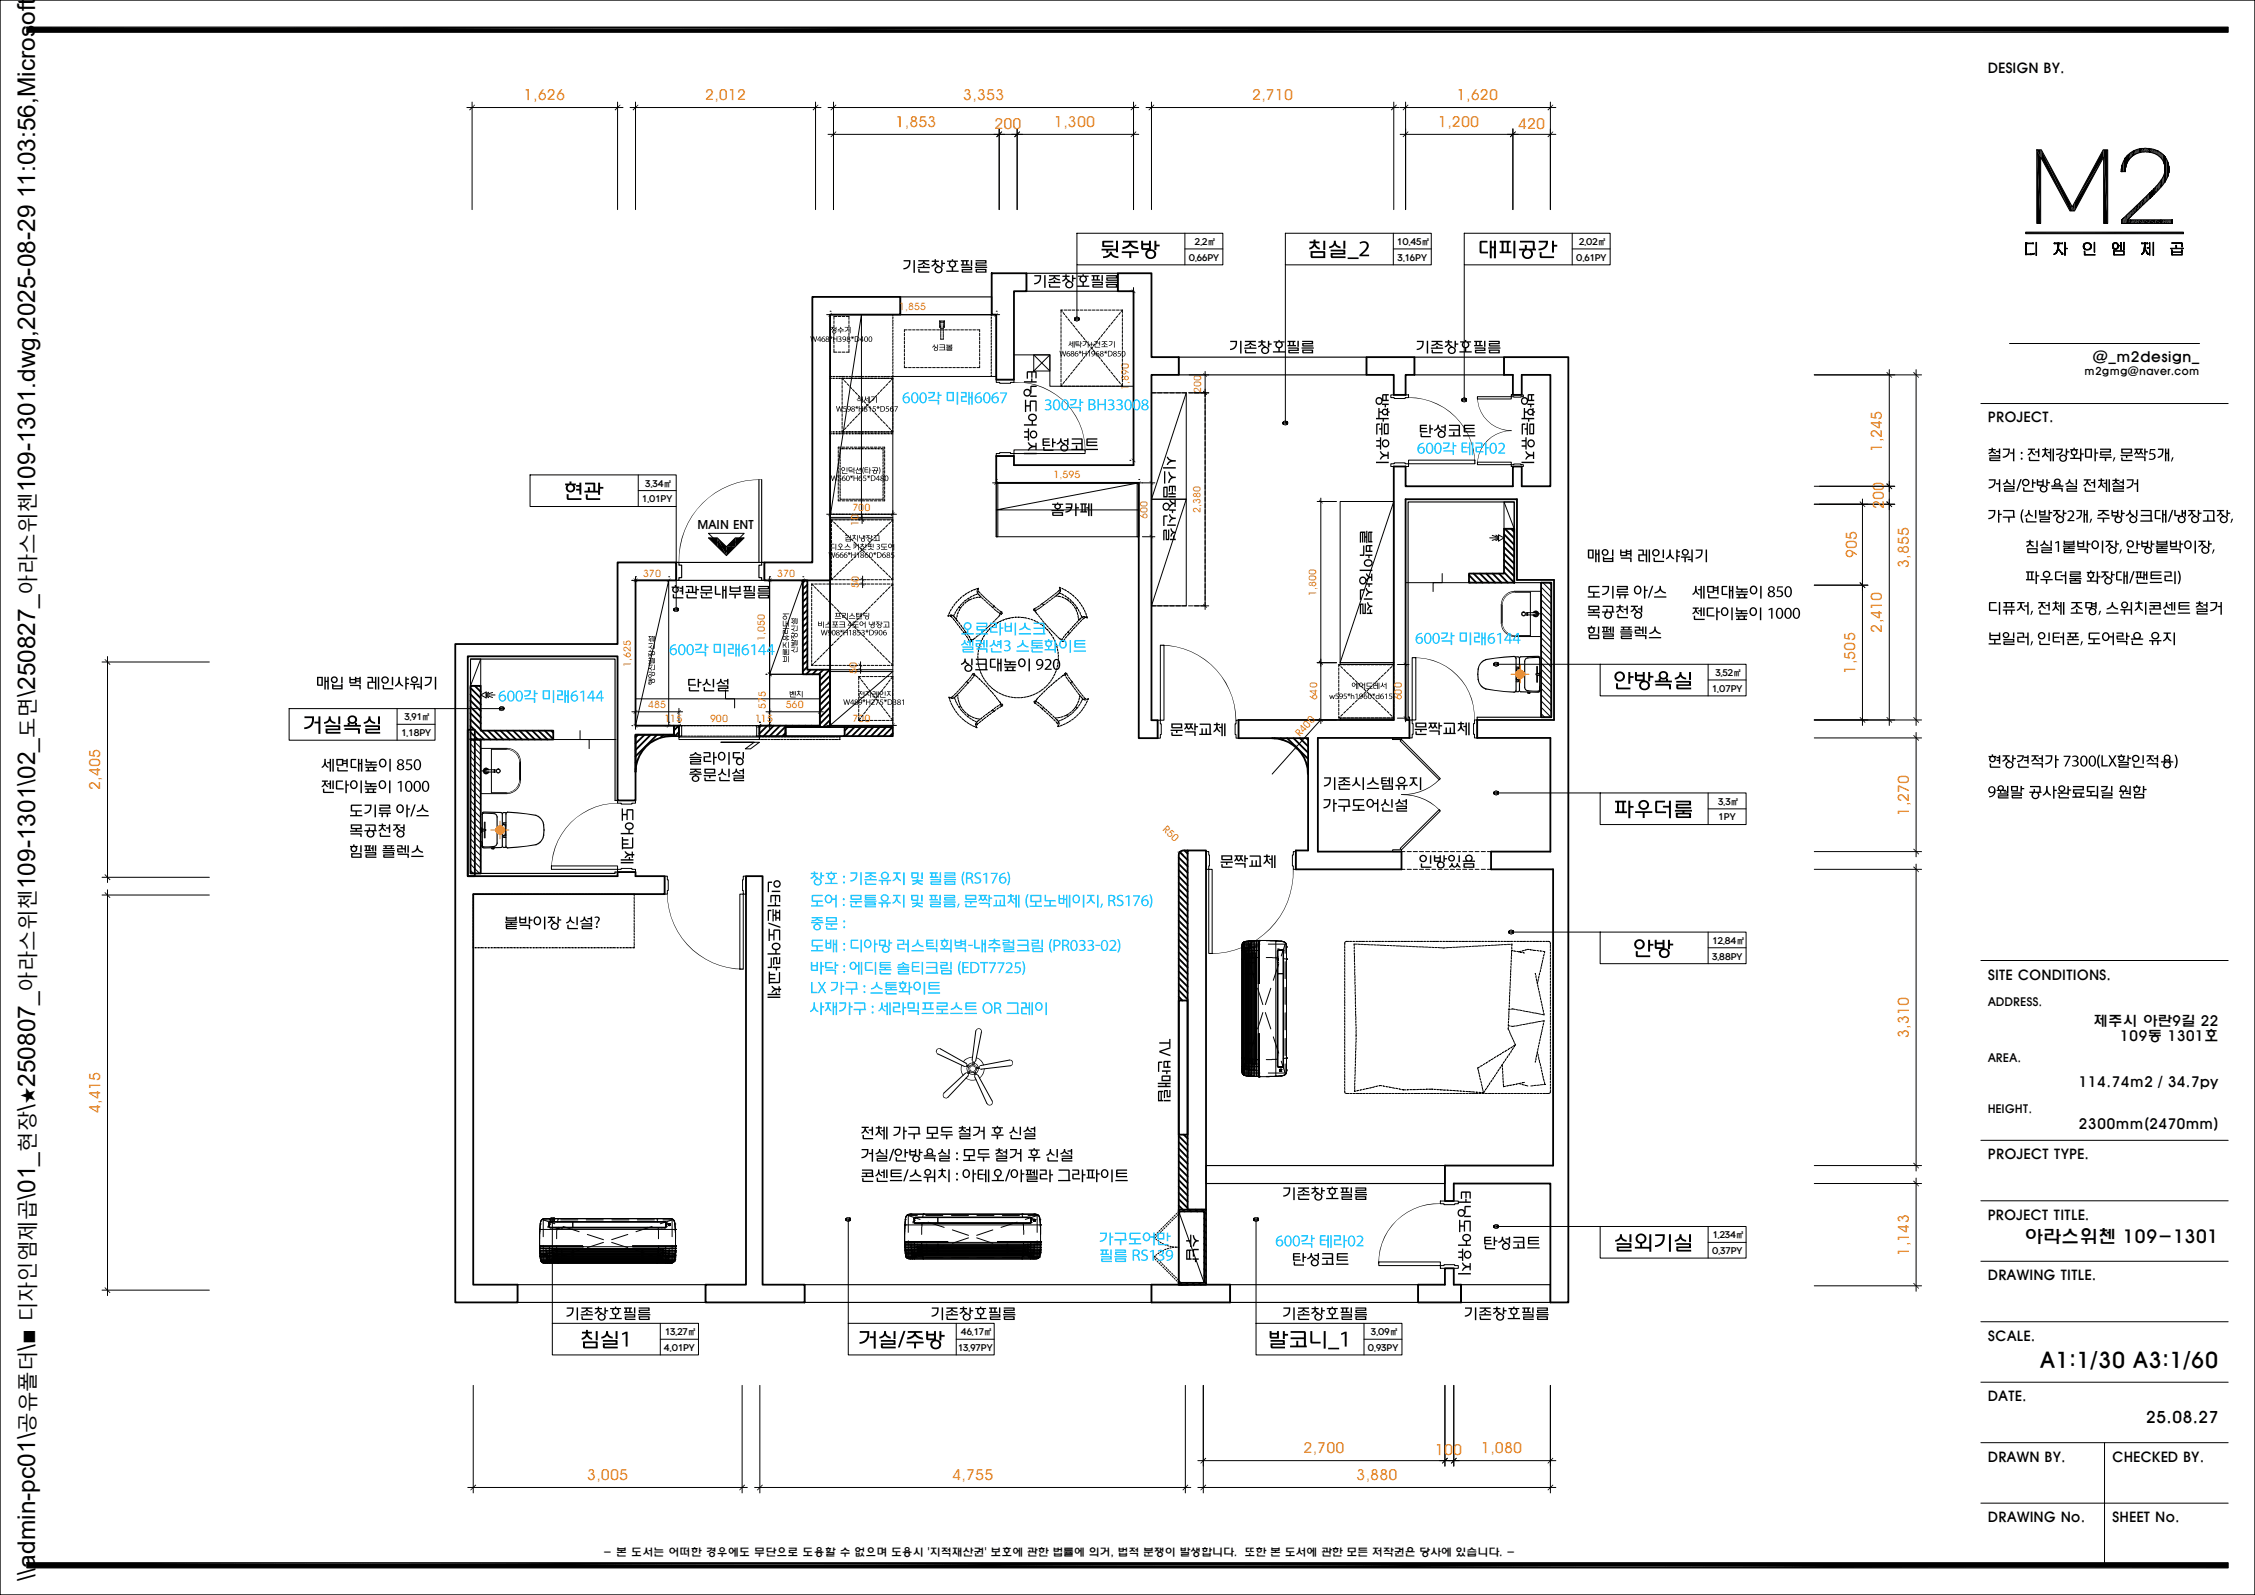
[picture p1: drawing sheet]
<svg xmlns="http://www.w3.org/2000/svg" width="420mm" height="297mm" viewBox="0 0 420 297" stroke-linecap="round" stroke-linejoin="round" font-family="sans-serif">
<defs><g id="words">
<g font-size="4.5">
<text x="6.6" y="91.7" transform="rotate(-90 6.6 91.7)">109-1301.dwg,2025-08-29 11:03:56,Microsoft</text>
<text x="6.6" y="129.8" transform="rotate(-90 6.6 129.8)">\250827_</text>
<text x="6.6" y="165.6" transform="rotate(-90 6.6 165.6)">109-1301\02_</text>
<text x="6.6" y="202.4" transform="rotate(-90 6.6 202.4)">250807_</text>
<text x="6.6" y="206.9" transform="rotate(-90 6.6 206.9)">\</text>
<text x="6.6" y="223.4" transform="rotate(-90 6.6 223.4)">\01_</text>
<text x="6.6" y="251.5" transform="rotate(-90 6.6 251.5)">\■</text>
<text x="6.6" y="294.5" transform="rotate(-90 6.6 294.5)">\\admin-pc01\</text>
</g>
<text font-size="4.1" x="379.9" y="254.7">A1:1/30 A3:1/60</text>
<g font-size="3.8">
<text x="6.6" y="110.7" transform="rotate(-90 6.6 110.7)">아라스위첸</text>
<text x="6.6" y="137.4" transform="rotate(-90 6.6 137.4)">도면</text>
<text x="6.6" y="184.7" transform="rotate(-90 6.6 184.7)">아라스위첸</text>
<text x="6.6" y="214.5" transform="rotate(-90 6.6 214.5)">현장 ★</text>
<text x="6.6" y="246.2" transform="rotate(-90 6.6 246.2)">디자인엠제곱</text>
<text x="6.6" y="266.8" transform="rotate(-90 6.6 266.8)">공유폴더</text>
</g>
<text font-size="3.4" x="377.1" y="231.4">아라스위첸 109-1301</text>
<text font-size="3" x="399.6" y="265">25.08.27</text>
<g font-size="2.8" fill="#ff7f00">
<text x="97.6" y="18.7">1,626</text>
<text x="131.3" y="18.7">2,012</text>
<text x="166.8" y="23.7">1,853</text>
<text x="179.4" y="18.7">3,353</text>
<text x="185.2" y="24">200</text>
<text x="196.3" y="23.7">1,300</text>
<text x="233.2" y="18.7">2,710</text>
<text x="267.8" y="23.7">1,200</text>
<text x="271.4" y="18.7">1,620</text>
<text x="282.7" y="24">420</text>
<text x="350.5" y="84.1" transform="rotate(-90 350.5 84.1)">1,245</text>
<text x="350.9" y="94.8" transform="rotate(-90 350.9 94.8)">200</text>
<text x="345.8" y="104" transform="rotate(-90 345.8 104)">905</text>
<text x="355.5" y="105.7" transform="rotate(-90 355.5 105.7)">3,855</text>
<text x="350.5" y="117.8" transform="rotate(-90 350.5 117.8)">2,410</text>
<text x="345.5" y="125.4" transform="rotate(-90 345.5 125.4)">1,505</text>
<text x="18.7" y="147.2" transform="rotate(-90 18.7 147.2)">2,405</text>
<text x="355.5" y="151.9" transform="rotate(-90 355.5 151.9)">1,270</text>
<text x="355.5" y="193.3" transform="rotate(-90 355.5 193.3)">3,310</text>
<text x="18.7" y="207.3" transform="rotate(-90 18.7 207.3)">4,415</text>
<text x="355.5" y="233.8" transform="rotate(-90 355.5 233.8)">1,143</text>
<text x="109.3" y="275.6">3,005</text>
<text x="177.4" y="275.6">4,755</text>
<text x="242.8" y="270.6">2,700</text>
<text x="252.6" y="275.6">3,880</text>
<text x="267.3" y="270.9">100</text>
<text x="275.8" y="270.6">1,080</text>
</g>
<g font-size="2.7">
<text x="389.8" y="67.4">@_m2design_</text>
<text x="389.9" y="191.1">제주시 아란9길 22</text>
<text x="394.8" y="193.9">109동 1301호</text>
<text x="387.1" y="202.4">114.74m2 / 34.7py</text>
<text x="387.1" y="210.3">2300mm(2470mm)</text>
</g>
<g font-size="2.6">
<text x="370.2" y="13.7">DESIGN BY.</text>
<text x="370.2" y="78.7">PROJECT.</text>
<text x="370.2" y="182.4">SITE CONDITIONS.</text>
<text x="370.2" y="215.9">PROJECT TYPE.</text>
<text x="370.2" y="227.1">PROJECT TITLE.</text>
<text x="370.2" y="238.4">DRAWING TITLE.</text>
<text x="370.2" y="249.6">SCALE.</text>
<text x="370.2" y="260.9">DATE.</text>
<text x="370.2" y="272.2">DRAWN BY.</text>
<text x="393.4" y="272.2">CHECKED BY.</text>
<text x="370.2" y="283.4">DRAWING No.</text>
<text x="393.4" y="283.4">SHEET No.</text>
</g>
<text font-size="2.3" x="129.9" y="98.5">MAIN ENT</text>
<g font-size="2.2">
<text x="370.2" y="187.4">ADDRESS.</text>
<text x="370.2" y="197.7">AREA.</text>
<text x="370.2" y="207.3">HEIGHT.</text>
</g>
<g font-size="2">
<text x="388.2" y="69.8">m2gmg@naver.com</text>
<text x="112.3" y="289.7">- 본 도서는 어떠한 경우에도 무단으로 도용할 수 없으며 도용시 '지적재산권' 보호에 관한 법률에 의거, 법적 분쟁이 발생합니다. 또한 본 도서에 관한 모든 저작권은 당사에 있습니다. -</text>
</g>
<g font-size="1.9" fill="#ff7f00">
<text x="167.5" y="57.7">1,855</text>
<text x="210.2" y="72.6" transform="rotate(-90 210.2 72.6)">1,890</text>
<text x="223.7" y="73.2" transform="rotate(-90 223.7 73.2)">200</text>
<text x="196.2" y="89">1,595</text>
<text x="158.8" y="95.1">700</text>
<text x="223.6" y="95.5" transform="rotate(-90 223.6 95.5)">2,380</text>
<text x="159.9" y="98" transform="rotate(-90 159.9 98)">10</text>
<text x="213.7" y="96.6" transform="rotate(-90 213.7 96.6)">600</text>
<text x="119.8" y="107.4">370</text>
<text x="144.7" y="107.4">370</text>
<text x="159.9" y="109.5" transform="rotate(-90 159.9 109.5)">50</text>
<text x="245.1" y="111" transform="rotate(-90 245.1 111)">1,800</text>
<text x="142.5" y="119.4" transform="rotate(-90 142.5 119.4)">1,050</text>
<text x="117.5" y="124.2" transform="rotate(-90 117.5 124.2)">1,625</text>
<text x="159.6" y="125.4" transform="rotate(-90 159.6 125.4)">50</text>
<text x="120.7" y="131.9">485</text>
<text x="146.3" y="131.9">560</text>
<text x="245.3" y="130.4" transform="rotate(-90 245.3 130.4)">640</text>
<text x="261.1" y="130.4" transform="rotate(-90 261.1 130.4)">600</text>
<text x="123.7" y="134.5">115</text>
<text x="132.2" y="134.5">900</text>
<text x="140.6" y="134.5">115</text>
<text x="142.7" y="132" transform="rotate(-90 142.7 132)">575</text>
<text x="158.8" y="134.4">700</text>
<text x="242.1" y="137.3" transform="rotate(-48 242.1 137.3)">R400</text>
<text x="216.4" y="154.6" transform="rotate(43 216.4 154.6)">R50</text>
</g>
<g font-size="1.7">
<text x="222.5" y="45.6">2.2㎡</text>
<text x="260.2" y="45.6">10.45㎡</text>
<text x="294.1" y="45.6">2.02㎡</text>
<text x="221.4" y="48.6">0.66PY</text>
<text x="260.3" y="48.6">3.16PY</text>
<text x="293.5" y="48.6">0.61PY</text>
<text x="119.6" y="93.6">1.01PY</text>
<text x="120.2" y="90.6">3.34㎡</text>
<text x="319.5" y="125.9">3.52㎡</text>
<text x="318.9" y="128.8">1.07PY</text>
<text x="74.8" y="137.1">1.18PY</text>
<text x="75.3" y="134.2">3.91㎡</text>
<text x="320" y="149.9">3.3㎡</text>
<text x="320.1" y="152.8">1PY</text>
<text x="318.9" y="178.7">3.88PY</text>
<text x="318.9" y="175.8">12.84㎡</text>
<text x="318.9" y="233.6">0.37PY</text>
<text x="319" y="230.6">1.234㎡</text>
<text x="123.7" y="251.6">4.01PY</text>
<text x="123.9" y="248.6">13.27㎡</text>
<text x="178.4" y="251.6">13.97PY</text>
<text x="178.9" y="248.6">46.17㎡</text>
<text x="254.8" y="251.6">0.93PY</text>
<text x="255.3" y="248.6">3.09㎡</text>
</g>
</g></defs>
<g fill="none" stroke="#000" stroke-width=".34">
<path d="M150 108.1l-.5 .4M150.4 108.9l-.9 .8M150.4 110l-.9 .9M150.4 111.2l-.9 .9M150.4 112.4l-.9 .8M150.4 113.6l-.9 .8M150.4 114.8l-.9 .8M150.4 116l-.9 .8M150.4 117.1l-.9 .8M150.4 118.3l-.9 .8M150.4 119.5l-.9 .8M154.6 108.3v27.1"/>
<path d="M87.6 137.7h1.9v24.9h-1.9zM87.6 127.7h1.9v8.4h13.5v1.6h-15.4zM87.6 137.5l.2 .2M87.6 136.4l1.4 1.3M87.6 135.2l2.6 2.5M87.6 134l1.9 1.9M87.6 132.8l1.9 1.9M87.6 131.6l1.9 2M87.6 130.5l1.9 1.9M87.6 129.3l1.9 1.9M87.6 128.1l1.9 1.9M88.4 127.7l1.1 1.1"/>
<path d="M89.7 136.1l1.7 1.6M90.9 136.1l1.6 1.6M92.1 136.1l1.6 1.6M93.2 136.1l1.7 1.6M94.4 136.1l1.7 1.6M95.6 136.1l1.6 1.6M96.8 136.1l1.6 1.6M98 136.1l1.6 1.6M99.1 136.1l1.7 1.6M100.3 136.1l1.7 1.6M101.5 136.1l1.5 1.5M102.7 136.1l.3 .3"/>
<path d="M118.9 136.8l-.5 .5M120.1 136.8l-1.7 1.7M121.2 136.8l-2.8 2.9M122.4 136.8l-4 4M123.6 136.8l-.6 .6M124.8 136.8l-.3 .3M126.4 135.1l-.9 .9M126.4 136.3l-.7 .8M141.7 135.1l-.3 .4M142.9 135.1l-1.5 1.5M144.1 135.1l-1.9 2M145.3 135.1l-2 2"/>
<path d="M146.3 136.5l-.6 .6M146.5 135.1l-2 2M147.6 135.1l-.2 .3M148.8 135.1l-.3 .3M150 135.1l-.3 .3M150.4 120.6l-.9 .9M150.4 121.8l-.9 .8M150.4 123l-.9 .8M150.4 124.2l-.9 .8M151 124.7l-.8 .9M151.2 135.1l-.3 .3M152.1 124.7l-.8 .9"/>
<path d="M152.4 135.1l-.3 .3M153.3 124.7l-.8 .9M154.5 124.7l-1.8 1.9M154.6 125.8l-1.9 1.9M154.6 127l-1.9 1.9M154.6 128.1l-1.9 2M154.6 129.3l-1.9 2M154.6 130.5l-1.9 2M154.6 131.7l-1.9 1.9M154.6 132.9l-1.9 1.9M154.6 134.1l-1.3 1.3M154.6 135.3l-.2 .1"/>
<path d="M118.4 143.2h.1M118.7 141.7l-.3 .3"/>
</g>
<g fill="#000">
<path d="M5 5l410 1h-410zM5 5h410v1zM379.3 27.9h.8v1.4zM380.1 27.9l.1 1.6-.1-.2zM380.1 27.9h.1v1.6zM380.2 27.9l5.3 11.4-5.3-9.8zM380.2 27.9l5.3 9.9v1.5zM385.5 37.8l.5 1.5h-.5zM385.5 37.8l.5 .7v.8zM386 38.5l.4 .8h-.4zM386.4 37.8v1.5l-.4-.8zM391.7 29.4l-5.3 9.9v-1.5z"/>
<path d="M391.7 27.9v1.5l-5.3 8.4zM391.7 27.9v1.5zM391.7 27.9l.1 1.4zM391.8 27.9l.8 13.7zM395.1 31.5v.5zM395.1 31.5l.1 .5h-.1zM395.2 30.8v1.2l-.1-.5zM395.3 30.7l.1 1.3h-.1zM395.4 30.3v1.7l-.1-1.3zM395.4 30.3l.1 1.7zM395.5 30v2zM395.5 30l.1 2z"/>
<path d="M395.9 29.3v1.9zM395.9 29.3l.3 1.1-.3 .6zM396.2 29v1.4l-.3-1.1zM396.2 29l.2 .9-.2 .5zM396.4 28.8v1.1l-.2-.9zM396.5 28.7l.2 .8-.2 .3zM396.5 28.7l.2-.2v1zM396.7 28.5l.1 .8-.1 .2zM396.8 28.4v.9l-.1-.8zM396.8 28.4l.2 .8-.2 .1zM396.8 28.4l.2-.1v.9zM397 28.3l.3 .6-.3 .3z"/>
<path d="M397 28.3l.3-.2v.8zM397.4 28.1l.2 .6-.2 .2zM397.1 39l.3-.2v1zM397.4 38.8l.3 .8-.3 .2zM397.4 28.1l.2-.1v.7zM397.6 28l.2 .7h-.2zM397.4 38.8l.3-.3v1.1zM397.7 38.5l.6 .5-.6 .6zM397.6 28l.2-.1v.8zM397.8 27.9l.1 .7-.1 .1zM397.8 27.9h.1v.7zM397.9 27.9l.2 .6-.2 .1z"/>
<path d="M397.9 27.9l.2-.1v.7zM398.1 27.8l.2 .7h-.2zM398.1 27.8h.2v.7zM398.3 37.9v1.1l-.6-.5zM398.3 27.8l.3 .6-.3 .1zM398.3 37.9l.4 .6-.4 .5zM398.3 27.8l.3-.1v.7zM398.6 27.7l.3 .6-.3 .1zM398.3 37.9l.4-.4v1zM398.7 37.5l.2 .9-.2 .1zM398.7 37.5l.2-.2v1.1zM398.9 37.3l.5 .7-.5 .4z"/>
<path d="M398.6 27.7l.3-.1v.7zM398.9 27.6l.1 .7zM399 27.6l.3 .7h-.3zM399 27.6h.3v.7zM399.3 27.6l.2 .7h-.2zM398.9 37.3l.5-.4v1.1zM399.4 36.9l.1 .9-.1 .2zM399.3 27.6h.2v.7zM399.5 27.6v.7zM399.4 36.9l.1-.2v1.1zM399.5 36.7v1.1zM399.5 27.6l.3 .7h-.3z"/>
<path d="M399.5 36.7h.1v1zM399.6 36.7l.3 .8-.3 .2zM399.5 27.6h.3v.7zM399.8 27.6l.1 .7h-.1zM399.6 36.7l.3-.3v1.1zM399.9 36.4l.1 .9-.1 .2zM399.8 27.6h.1v.7zM399.9 27.6l.4 .8-.4-.1zM400 36.2v1.1l-.1-.9zM400 36.2v1.1zM400 36.2l.1 1.1zM400.1 36.2l.1 .9-.1 .2z"/>
<path d="M400.2 36.1v1l-.1-.9zM400.2 36.1l.1 .9-.1 .1zM400.2 36.1l.1-.1v1zM399.9 27.6l.4 .1v.7zM400.3 35.9v1.1zM400.3 27.7l.5 .7h-.5zM400.3 35.9h.1v1.1zM400.5 35.9l.1 .9-.1 .1zM400.6 35.7v1.1l-.1-.9zM400.6 35.7l.2 .9-.2 .2zM400.3 27.7h.5v.7zM400.8 35.5v1.1l-.2-.9z"/>
<path d="M400.8 27.7l.1 .7zM400.8 35.5l.1 .9-.1 .2zM400.9 27.8l.3 .8-.3-.2zM400.9 35.4v1l-.1-.9zM400.9 35.4l.2 .9-.2 .1zM401.1 35.3v1l-.2-.9zM401.1 35.3v1zM401.1 35.3l.1-.1v1zM400.9 27.8h.3v.8zM401.2 35.1v1.1zM401.2 27.8l.1 .8h-.1zM401.2 35.1l.1 1z"/>
<path d="M401.3 35l.3 .8-.3 .3zM401.2 27.8l.1 .1v.7zM401.3 27.9l.2 .8-.2-.1zM401.3 27.9h.2v.8zM401.5 27.9l.2 .9-.2-.1zM401.6 34.6v1.2l-.3-.8zM401.6 34.6l.1 1-.1 .2zM401.5 27.9l.2 .1v.8zM401.7 28l.2 .9-.2-.1zM401.7 34.5v1.1l-.1-1zM401.7 34.5l.3 .9-.3 .2zM401.7 28l.2 .1v.8z"/>
<path d="M401.9 28.1l.2 1-.2-.2zM402 34.2v1.2l-.3-.9zM402 34.2l.2 1-.2 .2zM401.9 28.1l.2 .1v.9zM402.1 28.2l.1 1-.1-.1zM402.2 34v1.2l-.2-1zM402.2 34l.1 1.1-.1 .1zM402.1 28.2l.1 .1v.9zM402.2 28.3l.2 1.1-.2-.2zM402.3 33.9v1.2l-.1-1.1zM402.3 33.9l.2 .9-.2 .3zM402.2 28.3l.2 .1v1z"/>
<path d="M402.4 28.4l.1 1.1zM402.5 28.5l.2 1.2-.2-.2zM402.5 33.5v1.3l-.2-.9zM402.5 33.5l.3 1-.3 .3zM402.5 28.5l.2 .2v1zM402.7 28.7l.1 1.2zM402.8 33.1v1.4l-.3-1zM402.8 33.1l.1 1.3-.1 .1zM402.8 28.7l.1 1.4-.1-.2zM402.9 32.9v1.5l-.1-1.3zM402.9 32.9v1.5zM402.8 28.7l.1 .1v1.3z"/>
<path d="M402.9 32.8v1.5zM402.9 28.8l.2 1.6-.2-.3zM402.9 32.8l.2 1.3-.2 .2zM402.9 28.8l.2 .2v1.4zM403.1 32.5v1.6l-.2-1.3zM403.1 32.5v1.6zM403.1 29l.1 2zM403.1 32.2v1.8zM403.9 30.6v1.9zM403.9 30.6v1.5zM200.2 59.1v.6zM200.2 59.1l.1 .6z"/>
<path d="M200.3 59.1l.1 .7zM200.3 59.1h.1v.7zM200.4 59.1v.7zM200.4 59v.8zM200.4 59l.1 .8zM200.5 59l.1 .8zM200.6 59v.8zM200.6 59l.1 .8zM200.7 59v.8zM200.7 59l.1 .8zM200.8 59.1v.7zM200.8 59.1v.6z"/>
<path d="M200.8 59.1l.1 .6zM377.4 47.3l.1 .1zM377.5 45.3l.1 .1zM377.5 47.3l.1 .1zM377.6 45.3l.3 .1h-.3zM377.6 47.3l.4 .1h-.4zM377.6 45.3h.3v.1zM377.9 45.3l.1 .1zM377.6 47.3h.4v.1zM378 47.3l.1 .1zM378 45.3l.2 .1h-.2zM378.1 47.3l.1 .1z"/>
<path d="M378.2 47.3v.1zM378 45.3h.2v.1zM378.2 47.3l.1 .1zM378.2 45.3l.1 .1zM378.3 47.3l.1 .1zM378.3 45.3l.2 .1h-.2zM378.4 47.3v.1zM378.4 47.3l.1 .1zM378.3 45.3h.2v.1zM378.5 45.3v.1zM378.5 47.3l.2 .1zM378.5 45.3l.1 .1z"/>
<path d="M378.5 47.3l.2-.1v.2zM378.7 47.2v.2zM378.7 47.2l.1 .1zM378.8 47.2v.1zM379.3 27.9l.8 13.7h-.8zM379.3 27.9l.8 1.4v12.3zM382.6 47.3v.1zM382.6 45.3l.1 .1zM382.6 47.3h.1zM382.7 45.3l.2 .1h-.2zM382.6 47.3l.1-.1v.1zM382.7 47.2v.1z"/>
<path d="M382.7 47.2l.1 .1zM382.8 47.2h.1l-.1 .1zM382.7 45.3h.2v.1zM382.9 45.3l.2 .1h-.2zM382.9 47v.2h-.1zM382.9 47v.2zM382.9 47l.1 .1zM383 46.9h.1l-.1 .2zM382.9 45.3h.2v.1zM383.1 45.3l.2 .1h-.2zM383.1 46.7v.2h-.1zM383.1 46.7v.2z"/>
<path d="M383.2 46.3v.4zM383.2 46.1v.6zM383.1 45.3h.2v.1zM383.3 45.5v.9zM383.4 45.3v1zM383.4 45.3v.6zM383.4 46.3l.1 .3zM383.5 45.3v.1zM383.5 46.4l.1 .4zM383.5 45.3l.2 .1h-.2zM383.6 46.6l.2 .3zM383.5 45.3h.2v.1z"/>
<path d="M383.7 45.3l.1 .1h-.1zM383.8 46.7l.1 .4zM383.7 45.3h.1v.1zM383.8 45.3l.1 .1zM383.9 46.9l.1 .3zM383.9 45.3l.1 .1zM384 47.1l.1 .2zM384 45.3l.1 .1zM384.6 45.1v1.1zM384.6 46.2l.4 .1zM388 45.7l.1 .5zM388.1 45.5v.7z"/>
<path d="M388.2 46v.4zM388.2 45.5v.2zM388.2 46.8l.1 .7h-.1zM388.2 46.2l.2 .3zM388.2 45.3v.2zM388.3 45.3l.1 .1-.1 .1zM388.2 46.8h.1v.6zM388.3 47.4l1.9 .1zM388.4 46.4l.2 .1h-.2zM388.3 45.3h.1v.1zM388.4 45.3h.1l-.1 .1zM388.4 45.3l.1-.1v.1z"/>
<path d="M388.5 45.2l.2 .1h-.2zM388.4 46.4l.2 .1zM388.6 46.4v.2zM388.6 46.4l.2 .2h-.2zM388.5 45.2l.2 .1zM388.7 45.2l.2 .1zM388.6 46.4h.2v.2zM388.8 46.4l.2 .1-.2 .1zM388.9 45.2v.1zM388.9 45.2l.2 .2zM388.8 46.4h.2v.1zM389 46.4l.1 .1h-.1z"/>
<path d="M389 46.4l.1 .1zM389.1 46.4h.1zM389.1 45.3l.2 .3zM389.2 46.3v.1h-.1zM389.3 46.2v.2zM389.1 45.3l.2 .1v.2zM389.3 45.4v.4zM389.3 46.1v.2zM389.4 45.6v.6zM389.4 45.6l.1 .4zM390 45.1l.1 1.8h-.1zM390 45.1h.1v1.8z"/>
<path d="M391.8 29.3l.8 12.3h-.8zM391.8 27.9h.8v13.7zM393.4 45.7l.1 .4zM393.5 45.5v.6zM393.6 45.4v.8zM393.6 45.4v.2zM393.6 46.1l.1 .3zM393.7 45.3v.2zM393.7 46.7l.1 .8h-.1zM393.7 46.2l.1 .2zM393.7 45.3h.1l-.1 .1zM393.7 46.7l.1 .1z"/>
<path d="M393.8 47.4l1.7 .1zM393.8 46.7l1.7 .1zM393.7 46.7l.1 .1v.6zM393.7 45.3l.1-.1v.1zM393.8 46.3l.2 .1h-.2zM393.8 45.2l.2 .1zM393.8 46.3l.2 .1zM393.8 45.2h.2v.1zM394 45.2v.1zM394 46.3l.2 .1h-.2zM394 45.2l.2 .1zM394 46.3l.2 .1z"/>
<path d="M394.2 46.3l.1 .1zM394.2 45.2l.1 .2zM394.3 46.3v.1zM394.3 45.3v.1zM394.3 46.2v.2zM394.3 45.3l.1 .3zM394.4 46v.3zM394.4 45.4v.8zM394.4 45.4l.1 .7zM394.6 45.7l.1 .1zM394.7 45.7l.1 .1zM394.8 45.7v.1z"/>
<path d="M394.8 45.7l.1 .1zM394.9 45.7l.1 .1zM395 45.2l.1 1.3zM395.1 40.9l.1 .7zM395.2 40.9l.1 .7h-.1zM395.3 40.8v.8l-.1-.7zM395.3 40.8l.1 .8zM395.4 40.7l.1 .9h-.1zM395.4 40.7l.1-.1v1zM395.5 40.6l.1 1h-.1zM395.5 46.7l.1 .8zM395.5 45.1l.1 1.4h-.1z"/>
<path d="M395.5 47.4l.1 .1zM395.5 46.8l.1 .7-.1-.1zM395.6 40.5v1.1l-.1-1zM395.6 40.5v1.1zM395.6 40.5l.3 1.1h-.3zM395.5 46.7h.1v.8zM395.5 45.1h.1v1.4zM395.9 40.2v1.4l-.3-1.1zM395.9 40.2v1.4zM395.9 40.2l.3 1.4h-.3zM395.9 40.2l.3-.2v1.6zM396.2 40v1.6z"/>
<path d="M396.2 40v-.1v1.7zM396.2 39.9v1zM396.2 40.9l.1 .7zM396.2 39.9l.1 1zM396.3 39.9v1zM396.3 40.9l.2 .7h-.2zM396.4 39.8v1zM396.4 39.8l.1 .9-.1 .1zM396.4 39.8l.1-.2v1.1zM396.5 39.6l.2 .9-.2 .2zM396.3 40.9h.2v.7zM396.5 40.9l.3 .7h-.3z"/>
<path d="M396.7 39.5v1l-.2-.9zM396.7 39.5v1zM396.7 39.5v-.1v1.1zM396.7 39.4l.2 .9-.2 .2zM396.5 40.9h.3v.7zM396.8 40.9l.3 .7h-.3zM396.9 39.3v1l-.2-.9zM396.9 39.3l.2 .8-.2 .2zM396.8 40.9h.3v.7zM397.1 40.9l.2 .7h-.2zM397.1 39v1.1l-.2-.8zM397.1 39l.3 .8-.3 .3z"/>
<path d="M397.1 40.9h.2v.7zM397.3 40.9l.2 .7h-.2zM397.3 40.9h.2v.7zM397.5 40.9l.3 .7h-.3zM397.5 40.9h.3v.7zM397.8 40.9l.1 .7zM397.9 40.9l.4 .7h-.4zM397.9 40.9h.4v.7zM398.3 40.9l.7 .7h-.7zM398.9 45.3v.1zM398.9 47.3h.1zM398.3 40.9h.7v.7z"/>
<path d="M399 40.9l.3 .7h-.3zM399 47.2v.1zM399 45.3l.1 .1zM399.1 47.1v.1zM399.1 45.3l.1 .1zM399.2 46.9v.3zM399.2 45.3l.1 .1zM399.2 46.8v.3zM399.3 46.6v.3zM399.3 45.3l.1 .1zM399 40.9h.3v.7zM399.3 40.9l1.1 .7h-1.1z"/>
<path d="M399.4 46.2v.6zM399.4 45.5v1.1zM399.5 46.3v.3zM399.5 45.3l.1 .1zM399.5 46.4l.1 .3zM399.6 45.3l.2 .1h-.2zM399.6 46.4l.1 .5zM399.7 46.6l.1 .4zM399.8 46.7l.1 .5zM399.6 45.3h.2v.1zM399.9 45.3l.1 .1zM399.9 46.1l.4 .1h-.4z"/>
<path d="M399.9 47l.1 .3zM400 47.2l.1 .1zM399.9 46.1h.4v.1zM400.3 46.2l.1 1.3zM400.3 46.1l.1 1.4zM399.3 40.9h1.1v.7zM400.4 40.9l1 .7h-1zM400.4 40.9h1v.7zM401.4 40.9v.7zM401.4 40.9l1.1 .7h-1.1zM401.4 40.9h1.1v.7zM402.5 40.9l.4 .7h-.4z"/>
<path d="M402.5 40.9h.4v.7zM402.9 40.9l.1 .7zM403 40.9l.4 .7h-.4zM403 40.9h.4v.7zM403.4 40.9v.7zM403.4 40.9l.3 .7h-.3zM403.4 40.9h.3v.7zM403.7 40.9l.1 .7zM403.8 40.9l.2 .7h-.2zM403.8 40.9h.2v.7zM404 40.9l.1 .7zM404.1 40.9l.2 .7h-.2z"/>
<path d="M404.2 46.2l1.1 .1zM404.1 40.9h.2v.7zM404.3 40.9l.1 .7zM404.4 40.9l.1 .7zM404.5 40.9v.7zM404.5 46.5l.1 1h-.1zM404.5 45.2l1.9 .1zM404.5 46.5h.1v.4zM404.6 47.4l1.8 .1zM404.6 46.9l1.8 .1zM404.5 46.5l.1 .9zM405.3 45.7l.1 .6-.1-.1z"/>
<path d="M405.3 46.2l.1 .1zM405.3 45.7h.1v.5zM405.4 46.2l1.3 .1zM406.4 46.5v1zM406.4 45.2v.8zM406.4 47.4v.1zM406.4 47v.5zM406.4 46.9v.6zM406.4 45.3v.7zM239.1 78.5v.5zM239.1 78.5v.6zM239.1 78.5v-.1v.7z"/>
<path d="M239.1 78.4l.1 .7zM239.2 78.4v.7zM239.2 78.4l.1 .8zM239.2 78.4h.1v.8zM239.3 78.4v.8zM239.3 78.4l.1 .8zM239.4 78.4l.1 .8zM239.5 78.4v.8zM239.5 78.4l.1 .7zM239.6 78.4v.7zM239.6 78.4l.1 .6zM272.4 74.2v.5z"/>
<path d="M272.4 74.2l.1 .6zM272.4 74.2l.1-.1v.7zM272.5 74.1v.7zM272.5 74.1l.1 .7zM272.6 74.1v.8zM272.6 74l.1 .9zM272.7 74l.1 .9zM272.8 74v.9zM272.8 74v.8zM272.8 74.1v.7zM272.8 74.1l.1 .7zM272.9 74.1v.7z"/>
<path d="M272.9 74.1l.1 .7zM273 74.1v.7zM273 74.1v.6zM93.1 131.7v.5zM93.1 131.7l.1 .5zM93.1 131.7l.1-.1v.6zM93.2 131.6v.7zM93.2 131.6l.1 .7zM93.3 131.5v.8zM93.3 131.5l.1 .9zM93.4 131.5v.9zM93.4 131.5l.1 .8z"/>
<path d="M93.5 131.5l.1 .8zM93.6 131.5v.8zM93.6 131.6v.7zM93.6 131.6l.1 .6zM93.7 131.6v.6zM278.3 123.4v.6zM278.3 123.4l.1 .6zM278.4 123.4v.6zM278.4 123.3v.7zM278.4 123.3l.1 .8zM278.5 123.3l.1 .8zM278.5 123.3h.1v.8z"/>
<path d="M278.6 123.3v.8zM278.6 123.3l.1 .8zM278.7 123.3l.1 .8zM278.8 123.3v.8zM278.8 123.3v.7zM278.8 123.3l.1 .7zM278.9 123.4v.6zM278.9 123.4l.1 .6zM278.3 147.4v.5zM278.3 147.4l.1 .6zM278.4 147.3v.7zM278.4 147.3l.1 .7z"/>
<path d="M278.5 147.3l.1 .8zM278.5 147.3l.1-.1v.9zM278.6 147.2v.9zM278.6 147.2l.1 .9zM278.7 147.2v.9zM278.7 147.2l.1 .8zM278.8 147.3v.7zM278.8 147.3l.1 .7zM278.9 147.3v.7zM278.9 147.3l.1 .6zM281.1 173.3v.5zM281.1 173.3l.1 .6z"/>
<path d="M281.1 173.3l.1-.1v.7zM281.2 173.2l.1 .7zM281.3 173.2v.7zM281.3 173.2l.1 .7zM281.3 173.2l.1-.1v.8zM281.4 173.1l.1 .9zM281.5 173.1v.9zM281.5 173.1l.1 .8zM281.6 173.1v.8zM281.6 173.2v.7zM281.6 173.2l.1 .7zM281.7 173.2v.7z"/>
<path d="M281.7 173.2l.1 .6zM102.6 226.8v.5zM102.6 226.8v.6zM102.6 226.7l.1 .7zM102.7 226.7v.7zM102.7 226.7v.8zM102.7 226.7l.1 .8zM102.8 226.7l.1 .8zM102.9 226.7l.1 .8zM103 226.7v.8zM103 226.7l.1 .7zM103.1 226.7v.7z"/>
<path d="M103.1 226.7l.1 .7zM103.2 226.7v.7zM103.2 226.7v.6zM157.6 226.8v.5zM157.6 226.8l.1 .6zM157.7 226.7l.1 .7zM157.7 226.7h.1v.7zM157.8 226.7v.8zM157.8 226.7l.1 .8zM157.9 226.7l.1 .8zM158 226.7v.8zM158 226.7l.1 .8z"/>
<path d="M158.1 226.7v.8zM158.1 226.7l.1 .7zM158.2 226.7v.7zM158.2 226.7l.1 .6zM233.6 226.8v.5zM233.6 226.8l.1 .6zM233.6 226.8l.1-.1v.7zM233.7 226.7v.7zM233.7 226.7l.1 .8zM233.7 226.7h.1v.8zM233.8 226.7v.8zM233.8 226.7l.1 .8z"/>
<path d="M233.9 226.7l.1 .8zM234 226.7l.1 .8zM234.1 226.7v.8zM234.1 226.7v.7zM234.1 226.7l.1 .7zM234.2 226.7v.7zM234.2 226.7l.1 .6zM278.3 228.2v.4zM278.3 228.1l.1 .6zM278.4 228.1v.7zM278.4 228v.8zM278.4 228l.1 .8z"/>
<path d="M278.4 228h.1v.8zM278.5 228l.1 .8zM278.5 228h.1v.8zM278.6 228v.8zM278.6 228l.1 .8zM278.7 228v.8zM278.7 228l.1 .8zM278.8 228v.8zM278.8 228l.1 .7zM278.9 228.1v.6zM278.9 228.1l.1 .5zM5 291l410 1h-410z"/>
<path d="M5 291h410v1z"/>
<path d="M87.4 20.4l1-.9 .1 .1-1 1z" fill-rule="evenodd"/>
<path d="M117.8 20.4l1-.9 .1 .1-1 1z" fill-rule="evenodd"/>
<path d="M155.7 19.5l.1 .1-1 1-.1-.2z" fill-rule="evenodd"/>
<path d="M214.9 19.5l.1 .1-1 1-.1-.2z" fill-rule="evenodd"/>
<path d="M262.2 19.5l.1 .1-1 1-.1-.2z" fill-rule="evenodd"/>
<path d="M114.5 20.4l1-.9 .1 .1-1 1z" fill-rule="evenodd"/>
<path d="M151.3 20.4l1.1-.9v.1l-.9 1z" fill-rule="evenodd"/>
<path d="M155.7 24.5l.1 .1-1 1-.1-.2z" fill-rule="evenodd"/>
<path d="M185.5 25.4l1.1-.9v.1l-.9 1z" fill-rule="evenodd"/>
<path d="M185.5 25.4l1.1-.9v.1l-.9 1z" fill-rule="evenodd"/>
<path d="M188.9 25.4l1-.9 .1 .1-1 1z" fill-rule="evenodd"/>
<path d="M188.9 25.4l1-.9 .1 .1-1 1z" fill-rule="evenodd"/>
<path d="M211.5 24.5l.2 .1-1 1-.1-.2z" fill-rule="evenodd"/>
<path d="M211.5 19.5l.2 .1-1 1-.1-.2z" fill-rule="evenodd"/>
<path d="M259 20.4l1.1-.9 .1 .1-1 1z" fill-rule="evenodd"/>
<path d="M262.2 24.5l.1 .1-1 1-.1-.2z" fill-rule="evenodd"/>
<path d="M281.2 25.4l1-.9 .1 .1-1 1z" fill-rule="evenodd"/>
<path d="M281.2 25.4l1-.9 .1 .1-1 1z" fill-rule="evenodd"/>
<path d="M288.2 20.4l1-.9 .1 .1-1 1z" fill-rule="evenodd"/>
<path d="M288.2 25.4l1-.9 .1 .1-1 1z" fill-rule="evenodd"/>
<path d="M200.3 59.1l.4-.1 .3 .4-.3-.3h-.3l-.2 .3 .2 .4h.3l.3-.4a.49 .49 0 0 1-.7 .4l-.2-.3z" fill-rule="evenodd"/>
<path d="M210.7 53.9l.8 .6-.1 .1z" fill-rule="evenodd"/>
<path d="M239.1 78.4a.49 .49 0 0 1 .8 .4l-.4-.4-.4 .1v.5l.4 .1 .4-.3-.1 .2a.51 .51 0 0 1-.9-.1v-.3z" fill-rule="evenodd"/>
<path d="M272.4 74.1l.2-.1 .5 .2 .1 .3-.4-.4h-.2l-.3 .4 .3 .3h.2l.4-.3-.3 .4a.5 .5 0 0 1-.7-.6z" fill-rule="evenodd"/>
<path d="M351.3 69.4l.2-.1 .9 1-.1 .1z" fill-rule="evenodd"/>
<path d="M356.3 69.4l.1-.1 1 1-.1 .1z" fill-rule="evenodd"/>
<path d="M185.2 90.2l.7-.6-.6 .7z" fill-rule="evenodd"/>
<path d="M210.7 85.4l.8 .6-.1 .1z" fill-rule="evenodd"/>
<path d="M211.8 90.2l.7-.6-.7 .7z" fill-rule="evenodd"/>
<path d="M214.1 99.7l.1-.1 .6 .6z" fill-rule="evenodd"/>
<path d="M214.1 89.6l.7 .7z" fill-rule="evenodd"/>
<path d="M346.5 93.3l.9 1.1h-.1l-1-.9z" fill-rule="evenodd"/>
<path d="M351.5 90l.9 1-.1 .1-1-1z" fill-rule="evenodd"/>
<path d="M351.5 90l.9 1-.1 .1-1-1z" fill-rule="evenodd"/>
<path d="M351.5 93.3l.9 1.1h-.1l-1-.9z" fill-rule="evenodd"/>
<path d="M351.5 93.3l.9 1.1h-.1l-1-.9z" fill-rule="evenodd"/>
<path d="M118 107.8l.1-.1 .6 .7z" fill-rule="evenodd"/>
<path d="M346.3 108.5l.2-.1 .9 1-.1 .1z" fill-rule="evenodd"/>
<path d="M346.3 108.5l.2-.1 .9 1-.1 .1z" fill-rule="evenodd"/>
<path d="M19.6 122.7l1 1-.2 .1-.9-1z" fill-rule="evenodd"/>
<path d="M93.1 131.6a.49 .49 0 0 1 .8 .4l-.3-.4-.5 .1-.1 .3 .3 .3h.3l.3-.3-.3 .4a.49 .49 0 0 1-.6-.6z" fill-rule="evenodd"/>
<path d="M94.2 139.5l.1 .1z" fill-rule="evenodd"/>
<path d="M94.4 139.3l.1 .1h-.1z" fill-rule="evenodd"/>
<path d="M118 134.8l.7 .7z" fill-rule="evenodd"/>
<path d="M278.3 123.3a.47 .47 0 0 1 .5 0 .47 .47 0 0 1 .3 .4l-.3-.3-.5 .1v.4l.3 .1h.2l.3-.3v.3l-.5 .2a.5 .5 0 0 1-.3-.9z" fill-rule="evenodd"/>
<path d="M346.3 133.6l.2-.1 .9 1-.1 .1z" fill-rule="evenodd"/>
<path d="M351.3 133.6l.2-.1 .9 1-.1 .1z" fill-rule="evenodd"/>
<path d="M356.3 133.6l.1-.1 1 1-.1 .1z" fill-rule="evenodd"/>
<path d="M356.3 136.9h.1l1 .9-.1 .2z" fill-rule="evenodd"/>
<path d="M89.7 157.4h.2l-.1 .1-.3 .2z" fill-rule="evenodd"/>
<path d="M89.5 157.6h.1v.1h-.1z" fill-rule="evenodd"/>
<path d="M89.5 156.6h.1v.2h-.1z" fill-rule="evenodd"/>
<path d="M89.7 157.4l.4 .2v.2h-.2z" fill-rule="evenodd"/>
<path d="M89.7 157.3h.2v.1h-.2z" fill-rule="evenodd"/>
<path d="M89.5 156.6l.4 .3-.4-.1z" fill-rule="evenodd"/>
<path d="M89.7 156.9h.2v.1h-.2z" fill-rule="evenodd"/>
<path d="M89.7 157.4h.2v.1h-.2z" fill-rule="evenodd"/>
<path d="M89.7 151.6l.2 .1-.1 .1z" fill-rule="evenodd"/>
<path d="M90.1 157.6l1.9-.1v.2l-1.9 .1z" fill-rule="evenodd"/>
<path d="M89.9 151.4l.2-.1v.2l-.4 .2z" fill-rule="evenodd"/>
<path d="M90.2 156h.2l-.1 .1z" fill-rule="evenodd"/>
<path d="M90 151.3h.1v.2h-.1z" fill-rule="evenodd"/>
<path d="M90 157.7h.2l-.1 .1z" fill-rule="evenodd"/>
<path d="M90 157.7h.2l-.1 .1z" fill-rule="evenodd"/>
<path d="M90 151.3h.1v.2h-.1z" fill-rule="evenodd"/>
<path d="M90.2 153l.2 .1h-.2z" fill-rule="evenodd"/>
<path d="M90.3 143.4l.3-.1-.2 .3 .2 .2h-.3z" fill-rule="evenodd"/>
<path d="M90.5 143.3l.1 .1z" fill-rule="evenodd"/>
<path d="M90.5 143.7l.1 .1z" fill-rule="evenodd"/>
<path d="M90.1 143.1a.66 .66 0 0 1 1 .2l-.1 .1a.53 .53 0 0 0-.8-.2 .53 .53 0 0 0 0 .8 .53 .53 0 0 0 .8-.2h.1a.64 .64 0 0 1-.9 .3 .64 .64 0 0 1-.1-1z" fill-rule="evenodd"/>
<path d="M91 143.3h.1z" fill-rule="evenodd"/>
<path d="M91 143.8h.1z" fill-rule="evenodd"/>
<path d="M91.7 157.9v.1h-.1z" fill-rule="evenodd"/>
<path d="M91.7 158h.1l-.1 .1z" fill-rule="evenodd"/>
<path d="M90.1 151.3l1.9 .1v.2l-1.9-.1z" fill-rule="evenodd"/>
<path d="M92.5 157h.2a.8 .8 0 0 1-.7 .7v-.2l.2-.1z" fill-rule="evenodd"/>
<path d="M92 157.9v.1h-.1z" fill-rule="evenodd"/>
<path d="M91.9 151.4h.2v.2h-.2z" fill-rule="evenodd"/>
<path d="M91.9 157.6h.2l-.1 .1z" fill-rule="evenodd"/>
<path d="M91.9 157.6h.2l-.1 .1z" fill-rule="evenodd"/>
<path d="M91.9 151.4h.2v.2h-.2z" fill-rule="evenodd"/>
<path d="M92.5 157h.2l-.1 .1z" fill-rule="evenodd"/>
<path d="M92 151.4a.72 .72 0 0 1 .7 .7h-.2l-.3-.4-.2-.1z" fill-rule="evenodd"/>
<path d="M92.5 152.1h.2v.1h-.2z" fill-rule="evenodd"/>
<path d="M92.5 143.2l.3-.1-.3 .4v.2l.3 .2 .3-.2v-.2l-.3-.4a.46 .46 0 0 1 .4 .4 .46 .46 0 0 1-.4 .5 .46 .46 0 0 1-.5-.4z" fill-rule="evenodd"/>
<path d="M93.3 157.7l.3-.1-.1 .3h-.2z" fill-rule="evenodd"/>
<path d="M93.3 157.7h.1v.2h-.1z" fill-rule="evenodd"/>
<path d="M93.2 151.3h.2l-.1 .1z" fill-rule="evenodd"/>
<path d="M93.5 157.5h.1v.1h-.1z" fill-rule="evenodd"/>
<path d="M93.3 151.2l.3 .4-.3-.2z" fill-rule="evenodd"/>
<path d="M93.5 151.5h.1v.1h-.1z" fill-rule="evenodd"/>
<path d="M93.9 155.6l.1-.1-.1 .3 .2-.1-.1-.2 .1 .1v.3h-.2z" fill-rule="evenodd"/>
<path d="M93.9 153.2h.1l-.1 .3 .2-.1-.1-.2h.1v.3h-.2z" fill-rule="evenodd"/>
<path d="M94.1 157.6l.5 .2v.2l-.2-.1z" fill-rule="evenodd"/>
<path d="M96.7 145.1h.2a2.41 2.41 0 0 1-2.6 2.5 2.46 2.46 0 0 0 2.4-2.5z" fill-rule="evenodd"/>
<path d="M94.1 157.5l.2 .1h-.1z" fill-rule="evenodd"/>
<path d="M94.1 151.5l.2 .1-.1 .1z" fill-rule="evenodd"/>
<path d="M94.2 147.6l.1 .1z" fill-rule="evenodd"/>
<path d="M94.4 147.7a2.46 2.46 0 0 0 2.5-2.4h.1a2.56 2.56 0 0 1-2.6 2.5z" fill-rule="evenodd"/>
<path d="M94.4 147.7l.1 .1z" fill-rule="evenodd"/>
<path d="M94.6 157.8l3.5-.3 1.7-.3 .1 .2-3.5 .5-1.8 .1z" fill-rule="evenodd"/>
<path d="M94.2 151.3l.4-.2v.2l-.3 .3h-.2z" fill-rule="evenodd"/>
<path d="M94.5 157.8l.2 .1-.1 .1z" fill-rule="evenodd"/>
<path d="M94.5 157.8l.2 .1-.1 .1z" fill-rule="evenodd"/>
<path d="M94.5 151.2l.2 .1h-.1z" fill-rule="evenodd"/>
<path d="M94.5 151.2l.2 .1h-.1z" fill-rule="evenodd"/>
<path d="M94.3 139.5a2.56 2.56 0 0 1 2.6 2.5h-.2a2.61 2.61 0 0 0-2.4-2.5z" fill-rule="evenodd"/>
<path d="M96.7 142h.2z" fill-rule="evenodd"/>
<path d="M96.7 145.1h.2z" fill-rule="evenodd"/>
<path d="M94.4 139.3a2.64 2.64 0 0 1 2.6 2.6h-.1a2.46 2.46 0 0 0-2.5-2.5z" fill-rule="evenodd"/>
<path d="M96.9 141.8l.1 .1h-.1z" fill-rule="evenodd"/>
<path d="M96.9 145.2l.1 .1z" fill-rule="evenodd"/>
<path d="M101.1 155.5h.2a2.32 2.32 0 0 1-1.4 1.9l-.1-.2a2 2 0 0 0 1.3-1.7z" fill-rule="evenodd"/>
<path d="M94.6 151.1l5.3 .6-.1 .2-1.7-.3-3.5-.3z" fill-rule="evenodd"/>
<path d="M99.8 151.8h.1l-.1 .1z" fill-rule="evenodd"/>
<path d="M99.7 157.3h.2l-.1 .1z" fill-rule="evenodd"/>
<path d="M99.7 157.3h.2l-.1 .1z" fill-rule="evenodd"/>
<path d="M99.8 151.8h.1l-.1 .1z" fill-rule="evenodd"/>
<path d="M99.9 151.8a2.14 2.14 0 0 1 1.4 1.8h-.2a2 2 0 0 0-1.3-1.7z" fill-rule="evenodd"/>
<path d="M101.2 153.5h.1v.2h-.1z" fill-rule="evenodd"/>
<path d="M101.2 155.4h.1v.2h-.1z" fill-rule="evenodd"/>
<path d="M101.2 153.5h.1v.2h-.1z" fill-rule="evenodd"/>
<path d="M101.2 155.4h.1v.2h-.1z" fill-rule="evenodd"/>
<path d="M101.2 154.6h.2l-.1 1-.2-.1z" fill-rule="evenodd"/>
<path d="M101.1 153.6h.2l.1 1h-.2z" fill-rule="evenodd"/>
<path d="M101.3 154.5h.1v.1h-.1z" fill-rule="evenodd"/>
<path d="M101.3 154.5h.1v.1h-.1z" fill-rule="evenodd"/>
<path d="M278.3 147.3l.5-.1 .3 .2v.3l-.3-.4h-.2l-.3 .1v.5l.5 .1 .3-.3v.2l-.5 .2-.3-.1-.1-.2z" fill-rule="evenodd"/>
<path d="M356.3 158.1l.1-.1 1 1-.1 .1z" fill-rule="evenodd"/>
<path d="M19.6 162.8l1 1-.2 .1-.9-1z" fill-rule="evenodd"/>
<path d="M19.6 166.1l1 1-.2 .1-.9-1z" fill-rule="evenodd"/>
<path d="M281.2 173.2a.49 .49 0 0 1 .7 .4l-.3-.4-.4 .2-.1 .2 .2 .3h.3l.3-.3-.3 .4a.49 .49 0 0 1-.6-.6z" fill-rule="evenodd"/>
<path d="M356.3 161.5l.1-.2 1 1-.1 .1z" fill-rule="evenodd"/>
<path d="M356.3 216.6l.1-.1 1 1-.1 .1z" fill-rule="evenodd"/>
<path d="M19.6 239.7l1 1-.2 .1-.9-1z" fill-rule="evenodd"/>
<path d="M102.6 226.7a.47 .47 0 0 1 .5-.1 .47 .47 0 0 1 .2 .5l-.3-.4-.4 .2v.4l.2 .1h.2l.3-.3-.2 .4h-.3a.5 .5 0 0 1-.2-.8z" fill-rule="evenodd"/>
<path d="M157.7 226.7a.49 .49 0 0 1 .8 .4l-.4-.4-.4 .2-.1 .2 .3 .3h.2l.4-.3-.3 .4a.49 .49 0 0 1-.7-.6z" fill-rule="evenodd"/>
<path d="M233.6 226.7h.5l.2 .1 .1 .3-.3-.4h-.3l-.2 .4 .2 .3h.3l.3-.3-.3 .4a.5 .5 0 0 1-.6-.6z" fill-rule="evenodd"/>
<path d="M278.3 228h.5l.3 .1v.3l-.3-.4h-.2l-.3 .2v.4l.5 .1 .3-.3v.2l-.5 .3-.3-.2-.1-.2z" fill-rule="evenodd"/>
<path d="M356.3 239l.1-.1 1 1-.1 .1z" fill-rule="evenodd"/>
<path d="M356.3 220l.1-.2 1 1.1h-.1z" fill-rule="evenodd"/>
<path d="M88.6 276.4l.1 .2-1 .9h-.1z" fill-rule="evenodd"/>
<path d="M138.6 276.4l.2 .2-1 .9h-.1z" fill-rule="evenodd"/>
<path d="M141 277.5l1-1.1 .1 .2-1 .9z" fill-rule="evenodd"/>
<path d="M220.2 277.5l1-1.1 .1 .2-1 .9z" fill-rule="evenodd"/>
<path d="M224.5 276.4l.2 .2-1.1 .9z" fill-rule="evenodd"/>
<path d="M224.5 271.4l.2 .2-1.1 .9z" fill-rule="evenodd"/>
<path d="M269.5 271.4l.2 .2-1.1 .9z" fill-rule="evenodd"/>
<path d="M269.5 271.4l.2 .2-1.1 .9z" fill-rule="evenodd"/>
<path d="M271.2 271.4l.1 .2-1 .9h-.1z" fill-rule="evenodd"/>
<path d="M271.2 271.4l.1 .2-1 .9h-.1z" fill-rule="evenodd"/>
<path d="M289.2 276.4l.1 .2-1 .9h-.1z" fill-rule="evenodd"/>
<path d="M289.2 271.4l.1 .2-1 .9h-.1z" fill-rule="evenodd"/>
<circle cx="91.9" cy="158" r=".07"/>
</g>
<path d="M0 0h420v297h-420z" fill="none" stroke="#000" stroke-width=".25"/>
<g fill="none" stroke="#000" stroke-width=".19">
<path d="M5 5h410v1h-410zM87.9 19v20M115 19v20M118.4 19v20M151.9 19v20M155.2 19v20M211.1 19v20M214.5 19v20M259.6 19v20M261.8 19v20M288.8 19v20M87 20h29"/>
<path d="M117.3 20h35.6M154.2 20h57.9M154.2 25h57.9M186.1 24v15M189.4 24v15M213.4 20h47.2M260.8 20h29M260.8 25h29M281.8 24v15M379.3 27.9h.9l5.8 10.6 5.7-10.6h.9v13.7h-.8v-12.3l-5.4 10h-.9l-5.4-10v12.3h-.8zM395.6 29.8v2.2M395.6 29.7v2.3"/>
<path d="M395.7 29.5v2.5M395.8 29.5v2.5M395.9 29.4v2.3M396.2 29l1.1-.8 1.1-.5 1.3-.1 1.6 .3 1.2 .5 .7 .8 .5 .9 .3 1.4-.3 1.4-1 1.7-1 1.2-5.5 5.1h7.9a.33 .33 0 0 1 .5 .1 .33 .33 0 0 1 0 .4 .32 .32 0 0 1-.5 .2h-8.5a.3 .3 0 0 1-.5 0 .3 .3 0 0 1 0-.4v-.3l4.8-4.5 2.1-2.2 .9-1.3 .3-.8v-.9l-.4-1.4-.9-.9-1.2-.5-1.2-.1-1.5 .3-1.1 .7-.8 1.1-.2 1.2a.29 .29 0 0 1-.1 .3 .29 .29 0 0 1-.4 .1 .36 .36 0 0 1-.4-.2 .36 .36 0 0 1 .1-.5l.3-1.2zM403.2 31.8v2.1M403.2 29.2v4.7M403.3 29.3v4.5M403.4 29.4v4.2M403.5 29.5v3.9M403.6 29.8v3.4M403.7 29.9v3.2M403.8 30.2v2.6"/>
<path d="M154.6 58.6h30.9v11.5h-19.2v65.3h-11.7zM166.3 59.6v.5M166.3 59.1v.3M166.3 58.6v.2M175 59.8h.2M175 59.8v.1M175 59.8l.2 .2M175.2 60v.2M175.2 60h.2M175.3 59.8h.3M175.5 60h.2M175.7 60v.2"/>
<path d="M175.7 59.8h.2M175.9 59.8v.1M175.9 59.8l-.2 .2M184.7 59.6l-.1 .5M184.7 59.1l-.1 .3M184.7 58.6l-.1 .2M200.6 43.4h27.2v5.9h-27.2zM200.6 49.3v10.1M210.4 54.2h.1M211.1 53.6v32.8M220.7 43.4v5.9M220.7 46.4h7.1"/>
<path d="M239.4 43.4h27.2v5.9h-27.2zM239.4 49.3v29.5M259.5 46.4h7.1M259.5 43.4v5.9M272.7 43.4h27.2v5.9h-27.2zM272.7 49.3v25.2M292.8 46.4h7.1M292.8 43.4v5.9M377.3 45.3h1.4v.1h-.8a.32 .32 0 0 0-.5 0 .32 .32 0 0 0 0 .4v1a.33 .33 0 0 0 0 .5 .33 .33 0 0 0 .5 0l1-.1-.2 .2h-.9a.31 .31 0 0 1-.4 0 .31 .31 0 0 1-.1-.3zM377.3 43.2h29.4v.3h-29.4zM379.2 45.1h.1v2.5h-.1zM379.2 45.1v2.5"/>
<path d="M382.6 45.3h1.5v.1h-.2a.41 .41 0 0 0-.5 .1 .41 .41 0 0 0 0 .5v.3l.8 1h-.2l-.7-.9-.3 .7-.4 .3 .5-.6 .2-1a.3 .3 0 0 0-.1-.4 .3 .3 0 0 0-.4 0h-.2zM384.6 45.1v1.1h.4l-.4 .1v1.3zM384.6 45.1v2.5M388.2 46.8h.1v.6l1.9 .1h-2zM390 45.1h.1v1.8h-.1zM393.7 45.3l.4-.1 .4 .2a.27 .27 0 0 0 .1 .3 .27 .27 0 0 0 .4-.1v-.4h.1v1.3h-.1v-.2a.29 .29 0 0 0-.1-.5 .29 .29 0 0 0-.4 .1l-.2 .5h-.6l-.3-.4v-.4zM393.7 45.4l.1-.1a.53 .53 0 0 1 .6 .5 .53 .53 0 0 1-.5 .6l-.3-.4zM393.7 46.7h1.9v.8h-1.9zM393.8 46.8h1.7v.6h-1.7zM395.5 45.1h.1v1.4h-.1zM398.9 45.3h1.1v.1a.34 .34 0 0 0-.4 0 .34 .34 0 0 0-.1 .4v.5l.6 1-.1 .1-.5-1-.3 .8-.3 .2 .4-.7 .1-.9a.3 .3 0 0 0 0-.4 .3 .3 0 0 0-.4 0zM400.3 45.2l.1 2.3-.1-1.3h-.4v-.1h.4z"/>
<path d="M400.4 45.2v2.3M401 45.1h.1v2.5h-.1zM401 45.1v2.5M404.2 46.2h1.1v-.5h.1v.5l1.3 .1zM404.5 46.5h.1v.4h1.8v-.4v1h-1.9zM404.5 45.2h1.9v.8v-.7zM404.6 47h1.8v.4h-1.8zM154.6 70.1h.3M155.2 70.1h.3M155.8 70.1h.4M156.4 70.1h.4M157 70.1h.4"/>
<path d="M157.6 70.1h.3M158.2 70.1h.3M158.8 70.1h.3M159.4 70.1h.4M160 70.1h.4M160.6 70.1h.4M161.2 70.1h.3M161.8 70.1h.3M162.4 70.1h.3M163 70.1h.4M163.6 70.1h.4M164.2 70.1h.3"/>
<path d="M164.8 70.1h.3M165.4 70.1h.3M166.3 69.8v.3h-.3M166.3 69.3v.3M166.3 68.7v.3M166.3 68.1v.4M166.3 67.4v.5M166.3 66.8v.5M166.3 66.3v.4M166.3 65.7v.3M166.3 65.1v.3M166.3 64.5v.4"/>
<path d="M166.3 63.8v.5M166.3 63.2v.5M166.3 62.7v.3M166.3 62.1v.3M166.3 61.5v.3M166.3 60.9v.4M166.3 60.2v.5M168.4 68.1v.4h.6M168.4 62.1v.5M168.4 62.8v.5M168.4 63.5v.6M168.4 64.3v.5"/>
<path d="M168.4 65.1v.5M168.4 65.8v.5M168.4 66.5v.6M168.4 67.3v.5M169 61.4h-.6v.4M169.2 68.5h.5M169.2 61.4h.5M170 68.5h.4M170 61.4h.4M170.7 68.5h.5M170.7 61.4h.5M171.4 68.5h.6"/>
<path d="M171.4 61.4h.6M172.2 68.5h.5M172.2 61.4h.5M172.9 68.5h.5M172.9 61.4h.5M173.7 68.5h.5M173.7 61.4h.5M174.5 68.5h.5M174.5 61.4h.5M175 60v.3M175 60.4v.3M175 60.8v.1"/>
<path d="M175 60.9h.2M175.2 68.5h.5M175.2 61.4h.5M175.2 62.9v.3h.2M175.2 60.3v.3M175.2 60.7v.3M175.2 61.1v.2M175.2 61.5v.2M175.2 61.8v.3M175.2 62.2v.3M175.2 62.6v.2M175.2 61.1h.2"/>
<path d="M175.2 60.7l-.2 .2M175.5 61.1h.2M175.7 60.3v.3M175.7 60.7v.3M175.7 61.1v.2M175.7 61.5v.2M175.7 61.8v.3M175.7 62.2v.3M175.7 62.6v.2M175.7 62.9v.3h-.2M175.7 60.7l.2 .2M175.7 60.9h.2"/>
<path d="M175.9 60v.3M175.9 60.4v.3M175.9 60.8v.1M175.9 68.5h.5M175.9 61.4h.5M176.7 68.5h.5M176.7 61.4h.5M177.5 68.5h.4M177.5 61.4h.4M178.2 68.5h.5M178.2 61.4h.5M178.9 68.5h.6"/>
<path d="M178.9 61.4h.6M179.7 68.5h.5M179.7 61.4h.5M180.5 68.5h.4M180.5 61.4h.4M181.2 68.5h.5M181.2 61.4h.5M181.9 61.4h.6v.4M182.5 68.1v.4h-.6M182.5 62.1v.5M182.5 62.8v.5M182.5 63.5v.6"/>
<path d="M182.5 64.3v.5M182.5 65.1v.5M182.5 65.8v.5M182.5 66.5v.6M182.5 67.3v.5M184.7 69.8l-.1 .3M184.7 69.3l-.1 .3M184.7 68.7l-.1 .3M184.7 68.1l-.1 .4M184.7 67.4l-.1 .5M184.7 66.8l-.1 .5M184.7 66.3l-.1 .4"/>
<path d="M184.7 65.7l-.1 .3M184.7 65.1l-.1 .3M184.7 64.5l-.1 .4M184.7 63.8l-.1 .5M184.7 63.2l-.1 .5M184.7 62.7l-.1 .3M184.7 62.1l-.1 .3M184.7 61.5l-.1 .3M184.7 60.9l-.1 .4M184.7 60.2l-.1 .5M337.9 69.8h20M351.9 68.8v66.3"/>
<path d="M356.9 68.8v66.3M368.9 75.1h46.1M374.3 64h35.4M156.1 92.9v.4h.5M156.1 83.9v.5M156.1 84.6v.5M156.1 85.4v.5M156.1 86.1v.6M156.1 86.9v.5M156.1 87.6v.5M156.1 88.4v.5M156.1 89.2v.5"/>
<path d="M156.1 89.9v.5M156.1 90.6v.5M156.1 91.4v.5M156.1 92.2v.4M156.6 83.3h-.5v.4M156.8 93.3h.5M156.8 83.3h.5M157.6 93.3h.5M157.6 83.3h.5M158.3 93.3h.5M158.3 83.3h.5M159.1 93.3h.5"/>
<path d="M159.1 83.3h.5M159.8 93.3h.5M159.8 83.3h.5M160.4 96.4v-37.8l-5.8 37.8h11.7M160.6 93.3h.5M160.6 83.3h.5M161.3 93.3h.5M161.3 83.3h.5M162.1 93.3h.5M162.1 83.3h.5M162.8 93.3h.5M162.8 83.3h.5"/>
<path d="M163.6 93.3h.5M163.6 83.3h.5M164.3 83.3h.5v.4M164.8 83.9v.5M164.8 84.6v.5M164.8 85.4v.5M164.8 86.1v.6M164.8 86.9v.5M164.8 87.6v.5M164.8 88.4v.5M164.8 89.2v.5M164.8 89.9v.5"/>
<path d="M164.8 90.6v.5M164.8 91.4v.5M164.8 92.2v.4M164.8 92.9v.4h-.5M184.9 89.9h30.2M185.5 89.3h.1M185.5 89.9h26.6v10h-26.6zM210.4 85.7h.1M212.1 89.3h.1M212.1 89.9l-26.6 5.1h26.6M212.8 99.9h2.3M214.5 89.3v11.3"/>
<path d="M337.9 93.9h15M337.9 90.6h15M346.9 92.9v42.2M117.7 108.1h.1M118.4 107.4v28.4M124.5 108.1l-6.1 27v-27h6.1v27h-6.1M149.5 108.1l-6.2 17.5h6.2v-17.5h-6.2v17.5M176.7 114.5l-.1 .2M176.8 114.6l-.2 .1M176.8 114.7h-.2M176.9 113.9l-.1 .4M177 114.6h.2"/>
<path d="M177 114.7l.2 .2M177.2 113.4l-.2 .3M177.2 114.8l.2 .3M177.3 114.6l.2 .1M177.5 112.9l-.1 .3M177.6 115.2l.2 .4M177.7 114.8l.1 .2M177.8 114.4l-.2 .4M177.9 112.4l-.2 .3M177.9 115l.2 .3M178 115.7l.1 .3M178.1 113.9l-.2 .3"/>
<path d="M178.2 115.1v.3M178.2 115.5l.2 .3M178.3 116.2l.2 .3M178.3 112l-.2 .3M178.3 114.5v.4M178.4 113.4l-.2 .3M178.5 113.9l-.1 .4M178.6 116l.2 .2M178.7 116.7l.2 .3M178.7 113l.2 .3M178.7 112.9l-.2 .3M178.7 111.5l-.2 .3"/>
<path d="M178.8 113.4l-.2 .3M179 116.4l.2 .4M179 117.1l.2 .4M179.1 112.4l-.2 .3M179.2 111.1l-.3 .3M179.2 112.9l-.3 .3M179.3 116.9l.2 .3M179.4 117.6l.2 .3 .2-.2 .2 .1M179.5 112.4l-.2 .3M179.6 112.1l-.3 .2M179.6 117.9l.3 .4M179.7 110.8l-.3 .2"/>
<path d="M179.7 117.4l.1 .3M180 112.1l-.3 .2M180 111.7l-.3 .2M180 118.5l.2 .3M180.1 110.4l-.3 .3M180.1 118l.2 .3M180.4 111.5l.2 .2M180.4 119l.2 .4M180.5 111.8l-.3 .2M180.5 118.5l.2 .3M180.6 119.4l.2 .1M180.6 111.3l-.3 .2"/>
<path d="M180.7 110.2l-.4 .2M180.8 119l.2 .4-.2 .1M180.9 119.2l-.3 .2M181.1 111l-.3 .2M181.1 111.5l-.3 .2M181.2 109.9l-.3 .2M181.4 119l-.6 .1M181.6 110.8l-.3 .2M181.7 111.3l-.4 .1M181.7 118.8l-.4 .2M181.8 109.7l-.4 .1M182 109.9l.2 .6"/>
<path d="M182.2 118.4l-.4 .3M182.2 110.6l-.4 .1M182.2 110l.2 .2M182.2 111.2l-.3 .1M182.2 109.6l-.1 .2M182.2 110.7l.3 .2M182.2 109.6v.2M182.2 109.6h-.2M182.2 110.2l.4 .2M182.4 110.9l.3 .2M182.6 119.8l-.1 .4M182.6 118l-.3 .3"/>
<path d="M182.7 110.6l.3 .3M182.7 111.2h-.2M182.8 119.3l-.1 .3M182.8 111.3l.3 .2M183.1 118.7l-.1 .4M183.1 111l.3 .3M183.1 117.6l-.3 .3M183.3 111.7l.3 .2M183.4 118.2l-.2 .4M183.5 111.4l.4 .3M183.6 117.3l-.4 .2M183.7 112.1l.3 .3"/>
<path d="M183.8 117.7l-.2 .4M184 111.8l.3 .3M184 116.8l-.4 .3M184.1 117.3l-.2 .3M184.1 112.5l.4 .2M184.4 112.2l.3 .3M184.4 116.4l-.3 .3M184.6 116.9l-.3 .2M184.6 112.9l.3 .2 .3-.2 .3 .3M184.9 112.6l.3 .3M184.9 113.1l.1 .1M184.9 116l-.4 .3"/>
<path d="M185 116.5l-.2 .3M185.2 113.4l.3 .3M185.3 115.6l-.3 .3M185.5 116.2l-.2 .2M185.6 113.8l.4 .2M185.7 113.3l.3 .3M185.7 115.1l-.3 .3M186.1 115.8l-.4 .2M186.1 114.1l.2 .2M186.1 113.7l.5 .3M186.1 114.7l-.3 .3M186.3 114.2l.3-.2 .1 .2-.2 .2-.3-.1-.1 .4"/>
<path d="M186.6 115.6l-.3 .1M187.1 115.4l-.3 .1M187.7 115.2l-.3 .1M188.3 115.1h-.4M188.8 115h-.3M189.1 114.9h.4M189.7 114.9h.4M190.3 115h.4M190.9 115l.3 .1M191.5 115.1l.3 .2M192.1 115.3l.3 .1M192.5 113.6l.2 .1 .4-.1"/>
<path d="M192.6 115.5l.3 .2M192.6 113.4l.3 .3v.2l.1 .2M192.6 113.4l-.1 .2M193 114.1l.3 .4M193.1 113.2l-.5 .2M193.1 115.8l.4 .2M193.4 114.6l.3 .3M193.6 112.8l-.4 .2M193.6 113.3l-.4 .2M193.7 116.1l.2 .2M193.8 115.1l.3 .3M194.1 112.9l-.4 .3"/>
<path d="M194.1 112.4l-.4 .3M194.1 115.6l.3 .3M194.1 116.4l.3 .3M194.5 112.2l-.4 .2 .3 .2-.2 .2M194.5 116l.4 .3M194.6 116.8l.3 .3M194.7 112.5l-.3 .1M194.9 116.5l.3 .3M194.9 111.8l-.3 .3M195 117.2l.3 .3M195.2 112.1l-.4 .3M195.3 116.9l.4 .3"/>
<path d="M195.4 111.5l-.3 .2M195.5 117.6l.2 .4M195.7 111.8l-.4 .2M195.7 117.3l.4 .3M195.8 118.2l.2 .2M195.9 111.1l-.4 .2M196.1 118.7l.2 .3M196.1 111.4l-.3 .2M196.2 117.8l.3 .3M196.4 110.7l-.4 .3M196.4 119.2l.1 .3M196.6 118.2l.3 .3"/>
<path d="M196.6 111l-.3 .3M196.6 119.7l.1 .4M196.8 111h.2M196.8 110.4l-.3 .2M197 118.6l.4 .3M197.1 110.7l-.4 .2M197.2 111l.4 .1M197.3 110.5l-.3 .2M197.3 110l-.4 .2M197.3 110.4l.4 .2M197.4 109.4l.2 .1M197.4 109.4v.2"/>
<path d="M197.4 118.9l.4 .1M197.4 109.8l-.2 .2M197.5 110.1l-.1 .2M197.5 109.8v.3M197.8 109.6l.3 .1M197.8 111.2l.4 .1M197.9 119.1l.2 .3-.2 .1M197.9 110.7l.3 .2M197.9 118.9l-.2 .4 .1 .2M198.2 118.4l-.1 .3M198.3 119l-.2 .4M198.3 109.8l.3 .2"/>
<path d="M198.4 111.4l.3 .2M198.4 111l.3 .2M198.7 118l-.3 .3M198.7 118.5l-.2 .3M198.9 111.7l.3 .3M198.9 110.2l.2 .2M198.9 111.3l.2 .2M198.9 117.7l-.1 .1M199.1 111.5l-.3 .2M199.2 117.4l-.3 .3 .3 .3-.3 .3M199.3 110.5l.3 .2M199.3 112.1l.3 .3"/>
<path d="M199.3 111.7l.3 .3M199.4 117.7l-.2 .3M199.6 117l-.3 .3M199.8 112.1l.2 .3M199.8 112.5l.2 .3M199.8 110.8l.3 .3M199.8 117.2l-.2 .3M200 116.5l-.3 .3M200.2 113l.1 .3M200.2 112.6l.2 .3M200.2 116.8l-.2 .3M200.3 111.3l.2 .2"/>
<path d="M200.4 116.1l-.2 .3M200.4 113.5l.1 .4M200.5 113l.2 .4M200.6 113.2l-.3 .2M200.6 116.3l-.2 .3M200.7 114.1v.4M200.7 111.7l.2 .3M200.8 115.7l-.2 .3M200.8 114.6v.5M200.9 113.5l.1 .4M200.9 115.2v.3M201 115.9l-.2 .3"/>
<path d="M201.1 112.1l.2 .4M201.2 114l.1 .4M201.2 115.2l-.2 .3M201.4 115.1l-.2 .1M201.4 114.6l.1 .4M201.4 112.6l.2 .3M201.5 115.5l-.2 .3M201.7 113.2l.2 .3M201.8 114.8l-.2 .1M201.8 114.8l.3 .1M201.9 115.1l-.2 .3M202 113.7l.1 .3"/>
<path d="M202.1 115l-.2 .1M202.3 114.2l.1 .4M202.3 115l.2 .1M202.3 114.9l.2 .2M202.4 114.8l.1 .3M337.9 109h10M19 123.3h20M20 122.3v42M53.8 132h27.2v5.8h-27.2zM74 132v5.8M74 134.9h7M81 132h12.4"/>
<path d="M87.6 122.7h1.9v5h-1.9zM89.5 122.7l-1.9 5M89.5 129.4l1.1-.5v1.1zM90.5 129.2h.1M90.5 129.6h.1M90.6 129.4h.7M90.6 129.5l.7 .2M90.6 129.7l.4 .2M91 128.9l-.4 .3M91.3 129.1l-.7 .2M91.4 129.8l.3 .1M91.5 129.4h.7"/>
<path d="M91.7 128.9l-.3 .2M94.3 139.5h-2.8v8.1h2.8M94.4 139.4h-4.9v8.4h4.9M103 137.7h11.7M108 136.1v1.6h1.7v1.7M117.7 135.1h.1M118.4 130.1h34.3M135.1 128.5v1.6h1.7v1.7M166.3 125.1l-11.7 10h11.7M176.7 129.8l.2 .3M176.7 129.8l.3 .1M176.7 129.8l.3 .2"/>
<path d="M176.9 130.3l.1 .3M177.1 130.9l.2 .3M177.1 130h.4M177.3 131.4l.3 .3M177.4 129.8l-.2 .1M177.6 131.9l.3 .3M177.7 129.5l-.4 .3M177.7 129.9l-.3 .1M177.8 129.9l.1 .4M178 130.4l.2 .4M178 132.4l.2 .3M178.1 129.6l-.3 .2"/>
<path d="M178.1 129.1l-.3 .3M178.2 131l.2 .3M178.3 132.9l.3 .3M178.4 129.8l.1 .4M178.4 129.6v-.3l-.3 .3M178.5 130.4l.1 .4M178.5 128.7l-.3 .2M178.5 131.5l.3 .3M178.7 131l.2 .4M178.7 133.4l.3 .2M178.8 128.9l-.4 .3M178.9 132l.2 .3"/>
<path d="M178.9 128.2l-.3 .3M178.9 131.4l-.2 .3M178.9 131.5l.3 .4M179.2 133.8l.3 .2M179.2 128.5l-.3 .3M179.2 132.5l.3 .3M179.2 132l.3 .3M179.3 127.8l-.3 .3M179.6 128.1l-.4 .3M179.6 134.2l.4 .2M179.6 132.9l.4 .3M179.6 132.5l.4 .3"/>
<path d="M179.7 127.3l-.3 .3M180 127.6l-.3 .3M180.1 126.9l-.3 .3M180.1 133.3l.3 .3M180.1 134.5l.4 .2M180.1 132.9l.3 .2M180.4 126.5l-.4 .4 .3 .3-.3 .3M180.5 133.2l-.2 .2M180.5 127l-.2 .2M180.6 133.7l.3 .2M180.6 133.3l.3 .1M180.6 134.8l.4 .2"/>
<path d="M180.8 126.1l-.3 .3M180.9 126.6l-.3 .3M181.1 134l.3 .2M181.1 135.1l.4 .2M181.1 133.5l.4 .2M181.2 125.5l-.3 .4M181.3 126.1l-.3 .3M181.4 125.4l.2 .2-.2 .2-.3-.3 .3-.1M181.5 125.8l-.2 .1M181.5 125.8l.4 .1M181.6 134.3l.4 .2M181.7 133.7l.4 .2"/>
<path d="M181.7 135.4l.2 .1M181.7 134.8l.1 .3M181.8 135.3l.1 .2v-.2M181.9 134.5l-.1 .3M181.9 125.9l.3 .3M182 134.8l-.1 .2M182.1 122.1l.1 .4M182.1 122.7l.1 .4M182.2 121.5v.4M182.2 123.3l.1 .4M182.2 134.2l-.2 .2M182.2 133.9h.4"/>
<path d="M182.2 120.9v.4M182.2 123.9l.2 .4M182.3 134.7l-.3 .2M182.4 126.4l.2 .3M182.4 120.4l-.1 .4M182.4 124.5l.2 .4M182.5 134l-.3 .2M182.6 125.1l.2 .3M182.8 134.3l-.3 .2M182.8 126.8l.2 .3M182.8 125.6l.2 .4M183 133.6l-.3 .3"/>
<path d="M183.1 126.2l.2 .3M183.2 133.9l-.3 .3M183.3 127.2l.2 .3M183.4 126.7l.3 .3M183.4 133.2l-.2 .3M183.6 127.7l.3 .3M183.7 133.5l-.3 .3M183.8 127.1l.3 .3M183.9 132.9l-.3 .2M184.1 128.1l.2 .3M184.1 133.2l-.2 .2M184.1 127.6l.4 .2"/>
<path d="M184.4 132.5l-.3 .3M184.4 128.6l.3 .3M184.6 128l.3 .3M184.7 132.8l-.3 .3M184.9 132.2l-.3 .2M184.9 129l.2 .3M185 132.1l-.1 .1 .2 .3-.2 .2M185 128.4l.4 .2M185.3 129.5l.2 .3M185.5 131.7l-.3 .3M185.5 132.2l-.3 .3M185.5 128.7l.4 .2"/>
<path d="M185.6 129.9l.2 .4M186 130.4l.2 .4M186 131.4l-.3 .2M186 131.8l-.3 .2M186.1 129l.3 .2M186.2 131.3l.4-.2 .1 .2M186.3 130.7v.5M186.4 131.2l.2 .3M186.6 129.3l.4 .2M186.6 131.5l-.4 .2M186.8 131.3l-.2 .2M187.1 129.5l.4 .1"/>
<path d="M187.7 129.7l.4 .1M188.3 129.8l.4 .1M188.8 129.9h.5M189.5 129.9h.4M190.5 129.9h-.4M191.1 129.8l-.4 .1M191.7 129.7l-.5 .1M192.2 129.5l-.4 .1M192.7 130.9l.4 .2M192.8 129.2l-.4 .2M193 130.6l-.2-.1-.2 .2M193 130.6l.1 .1"/>
<path d="M193 130.6l-.3 .3-.1-.2M193.1 130.2l-.1 .4M193.3 131.3l.3 .2M193.3 129l-.4 .2M193.3 130.9l.3 .2M193.4 129.8l-.2 .4M193.8 131.7l.3 .3 .3-.3 .2 .3M193.8 131.2l.3 .3M193.8 129.4l-.2 .3M193.8 128.7l-.3 .2M194.1 132l.3 .2M194.3 131.6l.1 .1"/>
<path d="M194.3 129l-.3 .3M194.3 128.3l-.4 .3M194.6 132.4l.2 .2M194.7 128.6l-.3 .3M194.8 127.9l-.4 .3M194.8 132.1l.3 .3M195 132.8l.2 .3M195.1 128.1l-.2 .3M195.2 127.5l-.3 .3M195.3 132.5l.2 .3M195.5 133.2l.2 .3M195.6 127l-.3 .3"/>
<path d="M195.6 127.8l-.3 .2M195.7 132.9l.3 .3M195.9 133.6l.2 .3M195.9 126.6l-.2 .3M196 127.3l-.3 .3M196.2 133.3l.2 .3M196.2 126.1l-.2 .3M196.3 134l.3 .3M196.5 127l-.3 .2M196.5 125.5l-.2 .4M196.5 133.7h.3M196.6 133.7l.2 .3"/>
<path d="M196.7 125l-.2 .3M196.7 134.5l.3 .2M196.8 134l.2 .2M196.8 120.3l.1 .4M196.9 124.4l-.2 .4M196.9 134.7l.2 .2M196.9 126.6l-.2 .2M197 120.9v.3M197 123.8l-.1 .4M197.1 135.1l-.1 .2M197.1 123.2l-.1 .4M197.1 121.5v.3"/>
<path d="M197.1 134.4l.1 .3M197.1 122v.4M197.1 122.6v.4M197.2 135.1l-.2 .2M197.3 134.7l-.1 .2M197.3 135.3h-.3M197.4 133.6h-.4M197.4 126.2l-.3 .2M197.5 134.2l-.4 .1M197.9 135l-.5 .2M198 133.4l-.4 .2M198 133.9l-.4 .2"/>
<path d="M198.4 125.7h-.4l-.4 .4M198.4 134.8l-.4 .2M198.5 125.3l-.2 .2 .2 .4M198.5 125.3l.2 .1M198.5 133.6l-.3 .3M198.5 126.1l.3 .3M198.6 133.2l-.4 .2M198.6 133.1l.3 .3M198.7 125.4l-.2 .3M198.7 125.4l.2 .5M198.9 126.5l.3 .4M199 134.5l-.5 .2"/>
<path d="M199 126.1l.3 .3M199.1 133.3l-.4 .3M199.1 132.9l-.4 .2M199.3 127l.1 .2 .2-.3 .3 .4M199.3 126.5l.4 .4M199.4 127.2l.2 .3M199.5 134.2l-.4 .2M199.6 133l-.4 .2M199.6 132.5l-.4 .3M199.7 127.6l.3 .4M199.9 133.9l-.3 .2M200 132.1l-.3 .3"/>
<path d="M200 132.5l-.4 .3M200 127.4l.3 .3M200.1 128.1l.2 .3M200.3 127.9l.3 .3M200.4 131.7l-.3 .3M200.4 131.6l.3 .2M200.4 132.1l-.3 .3M200.4 133.5l-.3 .2M200.4 128.6l.3 .3M200.7 131.1l-.3 .4M200.7 128.4l.3 .3M200.8 129.1l.3 .3"/>
<path d="M200.8 131.7l-.3 .3M200.8 133.1l-.3 .3M200.9 130.6l-.2 .4M201.1 128.8l.3 .4M201.1 130l-.2 .4M201.1 131.2l-.2 .3M201.3 132.6l-.3 .3M201.4 129.8l.2 .2M201.4 130.6l-.2 .4M201.4 129.8l-.3-.3-.1 .3M201.5 129.3l.2 .3M201.6 132.1l-.3 .4"/>
<path d="M201.7 130.1l-.2 .4M201.7 130.2l.3 .1M201.8 129.8l.3 .2M202 131.7l-.3 .3M202 130.3h.3M202 130l.3 .2M202.3 131.1l-.3 .4M202.4 130.2l.3-.1-.3 .2M202.5 130.6l-.2 .3M202.7 130.1l-.1 .3M278.6 123.7h19.4M298 123.7h27.2v5.9h-27.2z"/>
<path d="M318.1 123.7v5.9M318.1 126.6h7.1M337.9 137.4h20M337.9 134.1h20M356.9 136.4v23.2M89.5 154.2h.2v.8h-.2M89.5 143.6h1.1M89.7 154.3l.1 .1M89.8 154.7l-.1 .1M89.8 154.7l.1 .1M89.8 154.4v.3M89.9 154.4h-.1"/>
<path d="M89.9 154.4l.6 .1v.1l-.6 .2M89.9 154.4v.4M90.2 153.1v1.3M90.2 154.7v1.3M90.3 153.1v1.3M90.3 154.7v1.3M90.6 143.3h1.6v.5h-1.6M90.8 143.3h-.4l-.1 .4 .3 .1h.2M90.9 143.3a.45 .45 0 0 0-.8 .1l.2 .5 .2 .1 .4-.2M91 143.3a.5 .5 0 0 0-.8-.1 .5 .5 0 0 0 .1 .8 .5 .5 0 0 0 .7-.2M91.7 157.9v.1M91.7 158h.2"/>
<path d="M92 157.9v.1M92.1 143.3l-.1 .5M92.2 143.3l-.1 .5M92.8 143.2l-.3 .3 .2 .4h.2l.2-.2v-.2l-.3-.3M94.1 153.6v.2h.1M94.1 153.8v1.5M94.2 155.5l-.5 .1 .1 .4h.4M94.2 153.2h-.5l.1 .4h.4M94.2 155.3l-.1 .1v.1M96.8 142v3.1M96.9 141.9v3.4M278.6 147.7h19.4"/>
<path d="M298 147.7h27.2v5.8h-27.2zM318.1 147.7v5.8M318.1 150.6h7.1M337.9 158.6h20M19 163.4h20M19 166.7h20M20 165.7v75.6M281.5 173.6h16.5M298 173.6h27.2v5.9h-27.2zM318.1 173.6v5.9M318.1 176.5h7.1M337.9 161.9h20"/>
<path d="M356.9 160.9v57.2M368.9 178.9h46.1M337.9 217h20M356.9 219.4v21.1M368.9 212.3h46.1M102.9 227.1v19.3M158 227.1v19.3M233.9 227.1v19.3M278.6 228.4h19.4M298 228.4h27.2v5.9h-27.2zM318.1 228.4v5.9M318.1 231.4h7.1"/>
<path d="M337.9 239.4h20M337.9 220.4h20M368.9 223.6h46.1M368.9 234.9h46.1M19 240.2h20M88.1 258v20M102.9 246.4h27.2v5.9h-27.2zM123 249.4h7.1M123 246.4v5.9M138.2 258v20M141.5 258v20M158 246.4h27.2v5.9h-27.2z"/>
<path d="M178.1 249.4h7.1M178.1 246.4v5.9M220.8 258v20M224.1 258v20M233.9 246.4h27.2v5.9h-27.2zM254 246.4v5.9M254 249.4h7.1M269.1 258v15M270.8 258v15M288.8 258v20M368.9 246.1h46.1M368.9 257.4h46.1"/>
<path d="M87.1 277h52.1M140.5 277h81.3M223.1 277h66.7M223.1 272h66.7M368.9 268.6h46.1M368.9 279.9h46.1M392 268.6v22.4M5 291h410v1h-410z"/>
<circle cx="388.7" cy="45.9" r=".72"/>
<circle cx="388.8" cy="45.9" r=".62"/>
</g>
<g fill="#000" stroke="#000" stroke-width=".19">
<path d="M395.1 31.8v.2zM395.1 31.5v.5zM395.2 30.8l.1 1.2zM395.3 30.7v1.3zM395.8 29.5v2.5zM395.8 29.5v2.4zM395.8 29.5v2.3zM395.8 29.4v2.3zM395.9 29.3v1.9zM395.9 29.3v1.7zM396.2 29v1.4zM396.4 28.8v1.1z"/>
<path d="M396.4 28.8l.1 1zM397.3 28.1l.1 .8zM398.6 27.7v.7zM400.3 27.7v.7zM400.3 36v1zM400.3 35.9v1.1zM400.4 35.9v1.1zM400.4 35.9v1zM400.4 35.9l.1 1zM400.6 35.7v1.1zM400.8 35.5v1.1zM401.2 35.2v1z"/>
<path d="M401.2 35.1v1.1zM402.5 33.5v1.3zM403.1 29v1.5zM403.1 32.2v1.8zM403.2 29.1v2.4zM403.2 31.8v2.1zM403.2 31.7v2.2zM403.2 31.6v2.3zM403.2 29.2v2.4zM403.7 30.2v2.7zM403.7 30.2l.1 2.6zM403.9 30.6v1.9z"/>
<path d="M403.9 30.9v1.2zM403.9 31.1v1zM200.2 59.4v.1zM200.2 59.4v.2zM200.2 59.3v.3zM200.2 59.2v.4zM200.2 59.2v.5zM200.9 59.1v.6zM200.9 59.1v.5zM200.9 59.2v.4zM200.9 59.2l.1 .4zM201 59.3v.3z"/>
<path d="M201 59.3v.2zM201 59.4v.1zM377.3 45.3v2.1zM377.3 45.3l.1 2.1zM377.4 45.3v2.1zM377.4 45.3v.1zM377.4 47.3v.1zM377.4 45.3v2zM377.4 45.3l.1 .1zM377.6 45.3v.1zM378.2 47.3v.1zM378.2 47.3l.1 .1z"/>
<path d="M378.6 45.3v.1zM378.6 45.3l.1 .1zM378.7 45.3v.1zM378.8 47.2l.1 .1zM382.6 47.3v.1zM382.6 45.3v.1zM382.6 45.3l.1 .1zM382.7 45.3v.1zM382.9 45.3v.1zM383.1 45.3v.1zM383.1 46.7v.2zM383.2 46.3v.4z"/>
<path d="M383.2 46.1v.6zM383.3 45.9v.7zM383.3 45.3v.1zM383.3 45.5v.9zM383.3 45.4v1zM383.3 45.3v1.1zM383.3 45.3l.1 1.1zM383.4 46.3v.2zM383.4 45.3v.6zM383.4 45.3l.1 .1zM383.5 45.3v.1zM383.5 46.4v.2z"/>
<path d="M384 47.1v.2zM384 47.1l.1 .2zM384.1 47.2v.2zM384.1 45.3v.1zM384.1 47.2l.1 .1zM384.6 45.1v1.2zM388 45.7v.4zM388.1 45.5v.8zM388.1 46l.1 .3zM388.1 45.5v.5zM388.1 45.5l.1 .2zM388.2 46v.4z"/>
<path d="M388.2 45.3l.1 .2zM388.2 46.8l.1 .7zM388.4 46.4v.1zM389.1 45.3v.1zM389.2 46.3v.1zM389.3 46.2v.2zM389.3 46.1l.1 .2zM389.3 45.5l.1 .3zM389.4 45.8v.5zM389.4 45.5v.8zM389.4 45.5v.7zM389.5 45.7v.3z"/>
<path d="M393.4 45.7v.2zM393.5 45.5v.6zM393.5 45.5l.1 .7zM393.6 45.8v.5zM393.6 45.4v.4zM393.6 45.4v.2zM393.6 46v.3zM393.7 45.3v.2zM393.6 46.1l.1 .3zM393.7 45.3v.1zM393.8 46.3v.1zM393.7 46.7l.1 .8z"/>
<path d="M393.8 45.2v.1zM394.3 45.3v.1zM394.4 45.3v.3zM394.4 46v.3zM394.4 45.3v.5zM394.4 45.8v.4zM394.5 45.5v.6zM394.5 45.6v.5zM394.5 45.6v.3zM394.5 45.7v.2zM394.5 45.7v.1zM394.5 45.7l.1 .1z"/>
<path d="M395 45.7v.1zM395 45.2v1.3zM395 45.8v.7zM395 45.7v.8zM395.1 45.2v1.3zM395.1 45.2v1.2zM395.1 41v.6zM395.1 40.9v.7zM395.2 40.9v.7zM396.2 40.9v.7zM396.3 40.9v.7zM396.8 40.9v.7z"/>
<path d="M398.9 47.3v.1zM398.9 45.3v.1zM398.9 45.3l.1 .1zM399 47.2v.1zM399.1 47.1v.1zM399.1 47v.2zM399.2 46.8v.3zM399.2 46.7v.3zM399.4 46.2v.6zM399.4 46.1v.6zM399.4 45.3v.1zM399.4 45.5v1.1z"/>
<path d="M399.4 45.4v1.2zM399.4 45.3v1.3zM399.4 45.3l.1 1.2zM399.5 45.3v1.2zM399.5 45.3v1.1zM399.5 46.2v.2zM399.5 46.2v.3zM399.5 45.3v.9zM399.5 45.3v.6zM399.5 45.3v.3zM399.5 45.3v.1zM399.5 46.3v.3z"/>
<path d="M399.8 45.3l.1 .1zM399.9 46.9v.3zM399.9 47l.1 .3zM400 45.3v.1zM400 47.1v.3zM400 47.2v.2zM400 47.2v.1zM400 47.2l.1 .1zM402.5 40.9v.7zM404.5 40.9l.1 .7zM404.6 40.9v.7zM404.5 46.5l.1 1z"/>
<path d="M404.5 46.5l.1 .5zM405.3 45.7l.1 .6zM239 78.7v.1zM239 78.7v.2zM239 78.6v.3zM239 78.6v.4zM239 78.6l.1 .4zM239.7 78.5v.5zM239.7 78.6v.4zM239.7 78.6l.1 .3zM239.8 78.6v.3zM239.8 78.6v.2z"/>
<path d="M239.8 78.7v.1zM272.3 74.4v.1zM272.3 74.4v.2zM272.3 74.3v.4zM272.3 74.3l.1 .4zM273 74.2v.5zM273 74.2l.1 .5zM273.1 74.3v.4zM273.1 74.3v.3zM273.1 74.3v.2zM273.1 74.4v.1zM93 131.9v.1z"/>
<path d="M93 131.9v.2zM93 131.8v.3zM93 131.8v.4zM93 131.7v.5zM93 131.7l.1 .5zM93.7 131.7v.5zM93.7 131.7l.1 .5zM93.8 131.7v.5zM93.8 131.7v.4zM93.8 131.8v.3zM93.8 131.8l.1 .2zM93.9 131.9v.1z"/>
<path d="M278.3 123.6v.1zM278.3 123.6v.2zM278.3 123.5v.3zM278.3 123.5v.4zM278.3 123.5v.5zM279 123.4v.6zM279 123.4v.5zM279 123.5v.4zM279 123.5l.1 .3zM279.1 123.5v.3zM279.1 123.5v.2zM279.1 123.6v.1z"/>
<path d="M278.3 147.6v.1zM278.3 147.6v.2zM278.3 147.5v.3zM278.3 147.5v.4zM278.3 147.4v.5zM279 147.4v.5zM279 147.4l.1 .4zM279.1 147.5v.3zM279.1 147.5v.2zM279.1 147.6v.1zM281.1 173.5v.1zM281.1 173.5v.2z"/>
<path d="M281.1 173.4v.3zM281.1 173.4v.4zM281.8 173.3v.5zM281.8 173.4v.4zM281.8 173.4l.1 .3zM281.9 173.4v.3zM281.9 173.4v.2zM281.9 173.5v.1zM102.5 227v.1zM102.5 227v.2zM102.5 226.9v.3zM102.5 226.9v.4z"/>
<path d="M102.5 226.9l.1 .4zM103.2 226.8v.5zM103.2 226.8l.1 .5zM103.3 226.9v.4zM103.3 226.9v.3zM103.3 226.9v.2zM103.3 227v.1zM157.6 227v.1zM157.6 227v.2zM157.6 226.9v.3zM157.6 226.9v.4zM158.3 226.8v.5z"/>
<path d="M158.3 226.9v.4zM158.3 226.9l.1 .3zM158.4 226.9v.3zM158.4 226.9v.2zM158.4 227v.1zM233.5 227v.1zM233.5 227l.1 .2zM233.6 226.9v.3zM233.6 226.9v.4zM234.3 226.8v.5zM234.3 226.9v.4zM234.3 226.9v.3z"/>
<path d="M234.3 226.9l.1 .2zM234.4 227v.1zM278.3 228.3v.2zM278.3 228.3v.3zM278.3 228.2v.4zM279 228.1v.5zM279 228.2v.4zM279 228.2l.1 .3zM279.1 228.3v.2z"/>
<path d="M91.6 158l.1 .1z" fill-rule="evenodd"/>
<path d="M91.9 158h.1l-.1 .1z" fill-rule="evenodd"/>
</g>
<path d="M377.3 43.4h29.4" fill="none" stroke="#000" stroke-width=".3"/>
<g fill="#000">
<path d="M205.2 46.3h2.7v-1.5h.3v2.2h-.3v-.4h-1.5v.5h-.3v-.5h-.9zM205.3 44.9l2-.1v.4h-1.6v.5h1.6v.3h-1.9l-.1-.2zM205.4 47.7a1.12 1.12 0 0 0 1.3-.8h.4a1.02 1.02 0 0 0 1.2 .8v.4h-.2a1.54 1.54 0 0 1-1.2-.6l-.5 .4-.5 .1-.5 .1zM209.2 44.8h2.7v.4h-1.2a1.41 1.41 0 0 0 1.3 .9v.3a2.2 2.2 0 0 1-1.5-.7 2.07 2.07 0 0 1-1.4 .7v-.4a1.32 1.32 0 0 0 1.2-.8h-1.1zM208.9 46.8h3.2v.3h-1.4v1h-.4v-1h-1.4zM212.5 44.8h.4v.5h1.1v-.5h.4v1.6a.95 .95 0 0 1 .9 1.3 .95 .95 0 0 1-1.5 .4 .89 .89 0 0 1 0-1.6l-1.2-.1zM213.7 47.4a.63 .63 0 0 0 1.2 0 .63 .63 0 0 0-1.2 0zM212.9 45.7v.5h1.1v-.5zM215 44.8h.4v.7h.6v.4h-.6v.7h-.4z"/>
<path d="M243.9 45h.7v-.4h.4v.4h.8v.3h-.8a.95 .95 0 0 0 .8 .8v.4l-.2-.1-.5-.3-.3-.3-.4 .4-.6 .3v-.4a.95 .95 0 0 0 .8-.8h-.7zM244.5 47.1v.6h2v-.6zM244.1 46.8h2.6l.1 .2v1.1l-2.5-.1-.2-.3zM246.5 44.8h.3v1.7h-.3zM250.2 44.8h.4v1.5h-.4zM247.8 46.5h2.7l.1 .9h-2.4v.3h2.4v.4l-2.6-.1-.2-.1v-.8h2.4v-.3h-2.4zM248.4 44.8h.4l.1 .7 .3 .2 .5 .2v.3l-.7-.2-.4-.4-.4 .4-.7 .2v-.3l.5-.1 .3-.3zM251 47.9h2v.3h-2zM253.2 45.2a.99 .99 0 0 1 1.5 0 .99 .99 0 0 1-.2 1.5l-.8 .7h1.3v.3h-1.8v-.3l.7-.6a1.21 1.21 0 0 0 .5-1.4l-.4-.2-.7 .2z"/>
<path d="M275.7 44.9l1.3-.1v.4h-1.1v1.7h1.2v.3l-1.4-.1zM277.5 44.8h.3v1.1h.4v-1.1h.4v3.3h-.4v-1.9h-.4v1.9h-.3zM280 45.2v1.6h.6v-1.6zM279.3 44.8h2.1v.4h-.4v1.6h.5v.4h-2.2v-.4h.4v-1.6h-.4zM281.9 44.8h.3v3.3h-.3zM283.1 44.8l2.7 .1v1.4h.3v.3h-.9a.98 .98 0 0 1 0 1.4 .98 .98 0 0 1-1.4 0 .98 .98 0 0 1-.1-1.4h-.8v-.3h1.1v-.7h.4v.7h1.1v-1.1h-2.4zM283.8 47.3a.66 .66 0 0 0 1.3 0 .66 .66 0 0 0-1.3 0zM286.6 44.8h1.7a1.56 1.56 0 0 1-1.8 1.8v-.3a1.2 1.2 0 0 0 1.4-1.1h-1.3zM286.8 46.9h.3v.8h2.3v.4l-2.5-.1-.1-.1zM289.1 44.8h.3v.8h.6v.3h-.6v1.1h-.3z"/>
<path d="M173.9 64.1h.2v.4l.3 .1a.38 .38 0 0 1 .3 .5 .38 .38 0 0 1-.5 .2 .38 .38 0 0 1-.2-.5l.3-.1h-.1a.23 .23 0 0 0-.3-.2 .23 .23 0 0 0-.2 .2h-.1v-.1l.3-.2zM174.1 65a.24 .24 0 0 0 .4 0 .24 .24 0 0 0-.4 0zM174.6 64.1h.1v.7h-.1zM175 64.1l1 .1 .1 1h-1.2v-.1h1v-.4h-.9v-.1h.9v-.3h-.9zM176.3 64.1h1v.4l-.4 .1h.5v.1h-1.2v-.1h.5l-.4-.1zM176.3 64.8h1v.3l-.9 .1h.9v.1h-.9l-.1-.3 .9-.1h-.9zM176.4 64.3l.8 .1z"/>
<path d="M156.7 87.4a.35 .35 0 0 1 .7 0 .35 .35 0 0 1-.7 0zM156.8 87.3a.25 .25 0 0 0 .5 0 .25 .25 0 0 0-.5 0zM156.8 87.8h.2v.3h.8v.1h-.9zM157.7 87h.1v.8h-.1zM158.1 87.8h1v.4h-.1v-.3h-.9zM158.6 87.3h.4v-.3h.1v.7h-.1v-.3h-.4zM158.1 87.1l.6-.1v.2h-.5v.4h.6v.1h-.7zM159.4 87.8h.2v.3h.8v.1h-.9zM159.6 87h.2v.4l.3 .3-.4-.3-.4 .3 .3-.3zM160 87.2l.4-.2v.8h-.1v-.3h-.3v-.1h.3zM160.8 87h.1a1.26 1.26 0 0 0 0 1.2 .96 .96 0 0 1-.1-1.2zM161 87.1l.7-.1v.2h-.5v.2h.5v.1h-.5v.4h.6v.1l-.8-.1zM161.9 87h.2v.5h.2v.1h-.2v.6h-.2zM162.5 87l.9 .1 .2 .6h-.3a.36 .36 0 0 1-.1 .5 .36 .36 0 0 1-.5 0 .36 .36 0 0 1 0-.5h-.3v-.1h.4v-.3h.1v.3h.4v-.4h-.8zM162.7 87.9a.25 .25 0 0 0 .5 0 .25 .25 0 0 0-.5 0zM163.7 87h.1l.1 .4a.8 .8 0 0 1-.2 .8 1.26 1.26 0 0 0 0-1.2z"/>
<path d="M196 93.8h.8v-.2h.3v.2h.9v.2h-.5a.51 .51 0 0 1-.4 .8v.2h1v.2h-2.3v-.2h1v-.2a.51 .51 0 0 1-.4-.8h-.4zM196 95.4h1.9l.1 .7h-1.9zM196.2 95.6v.3h1.5v-.3zM196.7 94.1a.35 .35 0 0 0 .1 .5 .35 .35 0 0 0 .5-.2 .35 .35 0 0 0-.4-.4zM198.5 93.7h1.2a1.33 1.33 0 0 1-1.3 1.8v-.3l.6-.1 .4-.4h-.9v-.3h1v-.2v-.2h-1zM200.2 93.7h.3v.7h.4v.3h-.4v1.4h-.3zM202.7 93.7h.2v2.4h-.2v-1.4h-.4v-.3h.4zM203.1 93.7h.3v2.4h-.3zM201.2 93.7h1.2v.3h-.2v1.2h.3v.2h-1.3v-.2h.2v-1.2h-.2zM201.7 94v1.2h.3v-1.2z"/>
<path d="M154.3 102.8h.1l.3 .9 .2-.9 .3 .9 .2-.9h.2l-.3 1.1h-.1l-.3-.8-.2 .8h-.1zM155.8 103l.4-.1-.4 .4a.36 .36 0 0 1 .5 .2 .36 .36 0 0 1-.3 .5 .36 .36 0 0 1-.4-.5zM155.7 103.6a.25 .25 0 0 0 .5 0 .25 .25 0 0 0-.5 0zM156.5 103l.5-.1-.5 .4a.36 .36 0 0 1 .6 .2 .36 .36 0 0 1-.3 .5 .36 .36 0 0 1-.4-.5zM156.5 103.6a.25 .25 0 0 0 .5 0 .25 .25 0 0 0-.5 0zM157.3 103l.4-.1-.4 .4a.36 .36 0 0 1 .5 .2 .36 .36 0 0 1-.3 .5 .36 .36 0 0 1-.4-.5zM157.3 103.6a.23 .23 0 0 0 .4 0 .23 .23 0 0 0-.4 0zM158 102.9l.1-.1 .1 .2 .1-.2 .1 .1-.2 .1h.3v.1h-.3l.2 .2-.1 .1-.1-.2-.1 .2-.1-.1 .1-.2h-.2v-.1h.2zM158.5 102.8h.2v.5h.5v-.5h.1v1.1h-.1v-.5h-.5v.5h-.2zM159.6 103l.3-.1v1h-.1v-.9l-.2 .1zM160.3 103a.28 .28 0 0 1 .5-.1 .28 .28 0 0 1-.1 .4 .29 .29 0 0 1 .1 .5 .29 .29 0 0 1-.4 0 .29 .29 0 0 1 0-.4l-.1-.2zM160.4 103.5a.19 .19 0 0 0 .1 .3 .19 .19 0 0 0 .2-.2 .19 .19 0 0 0-.2-.2zM160.4 103.1a.2 .2 0 0 0 .4 0 .2 .2 0 0 0-.4 0zM161.2 103l.4-.1-.4 .4a.36 .36 0 0 1 .5 .2 .36 .36 0 0 1-.3 .5 .36 .36 0 0 1-.4-.5zM161.2 103.6a.23 .23 0 0 0 .4 0 .23 .23 0 0 0-.4 0zM162 102.9a.49 .49 0 0 1 .6 .4 .49 .49 0 0 1-.4 .6l-.3-.3zM162.1 103a.43 .43 0 0 0-.1 .4 .43 .43 0 0 0 .3 .4 .43 .43 0 0 0 .1-.5 .43 .43 0 0 0-.3-.3zM162.7 102.9l.1-.1 .1 .2 .1-.2 .1 .1-.1 .1h.2v.1h-.2l.1 .2-.1 .1-.1-.2-.1 .2-.1-.1 .1-.2h-.2v-.1h.2zM163.3 102.8a.59 .59 0 0 1 .9 .6 .59 .59 0 0 1-.9 .5zM163.5 103v.8a.44 .44 0 0 0 .6-.4 .44 .44 0 0 0-.6-.4zM164.4 103l.5-.1-.5 .4a.36 .36 0 0 1 .6 .2 .36 .36 0 0 1-.3 .5 .36 .36 0 0 1-.4-.5zM164.4 103.6a.25 .25 0 0 0 .5 0 .25 .25 0 0 0-.5 0zM165.2 103a.28 .28 0 0 1 .4-.1 .28 .28 0 0 1 0 .4 .29 .29 0 0 1 .1 .5 .29 .29 0 0 1-.5 0 .29 .29 0 0 1 .1-.4l-.2-.2zM165.3 103.5a.19 .19 0 0 0 .1 .3 .19 .19 0 0 0 .2-.2 .19 .19 0 0 0-.2-.2zM165.3 103.1a.18 .18 0 0 0 .3 0 .18 .18 0 0 0-.3 0zM166 102.9h.5v.1h-.4v.3a.34 .34 0 0 1 .4 .1 .34 .34 0 0 1-.1 .5 .34 .34 0 0 1-.5-.2 .27 .27 0 0 0 .4 .1 .27 .27 0 0 0 .1-.4 .27 .27 0 0 0-.4 0z"/>
<path d="M155.6 101.3h.1v1.1h-.1zM154.7 101.3h.7v.1h-.6v.6h.7v.1h-.8zM156.3 101.3a.37 .37 0 0 1 .6 .1 .37 .37 0 0 1-.3 .5v.3h.5v.2h-1.1v-.2h.5v-.3l-.3-.3zM156.3 101.6a.25 .25 0 0 0 .5 0 .25 .25 0 0 0-.5 0zM157.8 101.3h.1a.47 .47 0 0 0 .5 .5v.2l-.2-.1a.43 .43 0 0 0-.7 0l-.2 .1 .1-.2a.46 .46 0 0 0 .4-.5zM157.3 102.2h1.1v.2h-1.1zM158.9 101.3h.7a.67 .67 0 0 1-.7 .8l.5-.4h-.5v-.1h.5v-.1v-.1h-.5zM159.8 101.3h.2v1.1h-.2zM160.3 101.3h.2v-.1l.4 .1v.1h-.2l.2 .5-.3-.2-.4 .2 .3-.5h-.2zM160.3 102h.2v.3h.8v.1h-.9zM161.2 101.3h.1v.8h-.1zM161.9 101.4v.3h.2v-.3zM161.6 101.3h.8l-.2 .1v.3h.2v.2h-.8l.2-.2v-.3zM161.7 102.3l.6-.3v.2l.4 .1v.1h-.3a.31 .31 0 0 0-.2-.2 .31 .31 0 0 0-.3 .2h-.2zM162.6 101.3h.1v.7h-.1zM163.3 101.4a.29 .29 0 0 1 .4-.1 .29 .29 0 0 1 0 .5 .3 .3 0 0 1 .1 .5 .3 .3 0 0 1-.5-.1h.1a.23 .23 0 0 0 .4-.2 .23 .23 0 0 0-.4-.2v-.1a.21 .21 0 0 0 .3-.1 .21 .21 0 0 0-.1-.3 .21 .21 0 0 0-.3 .2zM164.2 101.3h1v.1h-.9v.4h.9v.1h-.5v.3h.6v.2h-1.2v-.2h.5v-.3l-.4-.1zM165.5 101.3h.4l.2 .3h.3v-.3h.1v1.1h-.1v-.7h-.3a.39 .39 0 0 1-.6 .3 .39 .39 0 0 1 0-.7zM165.5 101.6a.26 .26 0 0 0 .5 0 .26 .26 0 0 0-.5 0z"/>
<path d="M157.6 100.5v.2h.8v-.2zM157.5 100.4h1v.4h-.9zM157.4 99.7h.7a.52 .52 0 0 1-.7 .5v-.1a.4 .4 0 0 0 .5-.3h-.5zM158.4 99.7h.1v.6h-.1zM158.7 99.7h.3v-.1l.4 .1v.1h-.2l.3 .7-.2-.1a.18 .18 0 0 0-.2-.2 .18 .18 0 0 0-.2 .2l-.2 .1 .3-.6-.3-.1zM159.7 99.7h.1v1.1h-.1zM160 99.7h.2v.4h.4v.1h.1v-.5h.2v.2h.1v-.2h.1v.6h-.1v-.3h-.1v.2a.36 .36 0 0 1 .1 .5 .36 .36 0 0 1-.5 .1 .36 .36 0 0 1 0-.6h-.4zM160.5 100.5a.25 .25 0 0 0 .5 0 .25 .25 0 0 0-.5 0zM161.3 99.7h.7v.1h-.3l.2 .3a.41 .41 0 0 1 .4 .3 .41 .41 0 0 1-.2 .5 .35 .35 0 0 1-.5-.2 .35 .35 0 0 1 .3-.5l-.2-.2-.4 .3 .3-.5h-.3zM161.7 100.6a.25 .25 0 0 0 .5 0 .25 .25 0 0 0-.5 0zM162.2 99.7h.2v.2h.2v.1h-.2v.3h-.2zM162.7 99.7h1.1v1.1h-1.1v-.2h.4v-.5h.1v.5h.4v-.8h-.9z"/>
<path d="M59.3 133.4h.4v3.3h-.4v-2h-.7v-.3h.7zM56.7 133.4h1.8a1.86 1.86 0 0 1-1.8 2.4v-.4a1.45 1.45 0 0 0 1.4-1.7h-1.4zM63 133.4h.4v1.5h-.4zM60.6 135.1h2.7l.1 .9h-2.4v.3h2.4v.3h-2.6l-.1-.2-.1-.7h2.4v-.3h-2.4zM61.2 133.4h.4l.1 .6 .3 .3 .5 .2v.3l-.7-.2-.4-.4-.4 .4-.6 .2v-.3l.4-.2 .3-.3zM65 133.4a.84 .84 0 0 1 1.2 0 .84 .84 0 0 1 0 1.2h.3v.4h.7v.3h-3.2v-.3h.8v-.4h.3a.75 .75 0 0 1-.1-1.2zM64.2 135.6h2.7l.1 .2v.8h-.3v-.7h-2.5zM65.1 134a.5 .5 0 0 0 1 0 .5 .5 0 0 0-1 0zM65.1 134.7v.3h1v-.3l-.5 .1zM70.4 133.4h.4v1.5h-.4zM68 135.1h2.7l.1 .9h-2.4v.3h2.4v.3h-2.6l-.1-.2-.1-.7h2.4v-.3h-2.4zM68.6 133.4h.4l.1 .6 .3 .3 .5 .2v.3l-.7-.2-.4-.4-.4 .4-.6 .2v-.3l.4-.2 .3-.3z"/>
<path d="M120.8 126.4h.6v.1h-.3v.1h.3a.34 .34 0 0 1 .5-.1 .34 .34 0 0 1-.1 .6 .34 .34 0 0 1-.5-.3h-.5v-.2h.2zM120.8 126.9l.1 .1a.29 .29 0 0 1 .4 0 .29 .29 0 0 1 0 .4 .29 .29 0 0 1-.4 0l-.1 .1v-.2h-.1zM121.4 126.8a.25 .25 0 0 0 .5 0 .25 .25 0 0 0-.5 0zM120.9 127.2a.2 .2 0 0 0 .4 0 .2 .2 0 0 0-.4 0zM120.7 125.9a.35 .35 0 0 1 .7 0 .35 .35 0 0 1-.7 0zM120.9 125.9a.2 .2 0 0 0 .4 0 .2 .2 0 0 0-.4 0zM121.3 125.5a.4 .4 0 0 1 .8 0 .4 .4 0 0 1-.8 0zM121.5 125.5a.23 .23 0 0 0 .4 0 .23 .23 0 0 0-.4 0zM120.8 125.1h.6v.1h-.6zM121.8 123.8h.2l-.1 .9-.4 .1v-.2h.3zM120.8 123.8h.8v.1h-.8zM120.8 124.4h.3l.3-.3-.2 .4 .2 .4-.3-.3h-.3zM121 123.1v.3h.2v-.3zM120.8 123h.5v.6h-.5l.1-.2zM121 122.3h.1v.2h.2v.2h-.5v-.2h.2zM121.4 122.6l.3-.1v.9h.1v-.9h.2l-.1 1h-.3v-.8h-.1v.8h-.1zM120.8 121.6h.1v.3l.3-.2a.41 .41 0 0 1 .3-.4 .41 .41 0 0 1 .5 .2 .35 .35 0 0 1-.2 .5 .35 .35 0 0 1-.5-.3l-.2 .2 .3 .4-.5-.3v.3h-.1zM121.4 121.6a.25 .25 0 0 0 .5 0 .25 .25 0 0 0-.5 0zM120.8 121.2h.2v-.2h.1v.2h.3v.2h-.6zM121.8 119.8h.2l-.1 .9-.4 .1v-.1h.3zM120.8 119.8h.8v.1h-.8zM120.8 120.4h.3l.3-.3-.2 .4 .2 .4-.3-.3h-.3zM120.8 118.4h.5v.2h-.3v.3h-.1zM121.4 118.5l.3-.1v.9h.1v-.9h.2l-.1 1h-.3v-.8h-.1v.8h-.1zM120.8 119.1l.5-.3-.2 .4 .2 .4-.5-.4z"/>
<path d="M128.3 127.9h.3v.6h1.6v.3l-1.8-.1-.1-.1zM129.9 126.4h.3v.6h.4v.2h-.4v.8h-.3zM128.2 126.5l1.3-.1v.3h-1.1v.7h1.2v.3l-1.4-.1zM131 127.9h.3v.6h1.7v.3l-1.8-.1-.1-.1zM132.7 126.4h.3v1.6h-.3zM131.5 126.4h.2a.79 .79 0 0 0 .7 1v.3l-.2-.1-.6-.4-.6 .4-.2 .1v-.3a.77 .77 0 0 0 .7-1zM134.8 126.7h.6v-.3h.3v1.1h-.3v-.6h-.6zM133.7 127.6h1.9l.1 .7h-1.7v.2h1.7v.3l-1.9-.1-.1-.6h1.7v-.2h-1.7zM134.1 126.4h.3v.5l.6 .3v.2l-.5-.1-.3-.3-.3 .3-.4 .1v-.2l.5-.3z"/>
<path d="M148.4 120.4h.1v1h-.4v-.1h.3zM147.4 120.4h.8v.2h-.8zM147.4 121.1l.3-.1 .3-.2-.2 .4 .2 .3-.3-.2-.3-.1zM147.6 119.7v.4h.2v-.4zM147.4 119.6h.5l-.1 .6h-.4l.1-.1zM147.6 119h.1v.2h.2v.1h-.5v-.1h.2zM148 119.2h.3v.8h.1v-.8h.1v1h-.3v-.9h-.1v.9h-.1zM147.4 118.3h.1v.2l.3-.2a.41 .41 0 0 1 .3-.4 .41 .41 0 0 1 .5 .2 .35 .35 0 0 1-.2 .5 .35 .35 0 0 1-.5-.2l-.2 .2 .3 .3-.5-.2v.2h-.1zM148 118.3a.25 .25 0 0 0 .5 0 .25 .25 0 0 0-.5 0zM147.4 117.9h.2v-.2h.1v.2h.3v.1h-.6zM148.4 116.5h.1v.9l-.4 .1v-.1h.3zM147.4 116.5h.8v.1h-.8zM147.4 117.2l.3-.1 .3-.3-.2 .4 .2 .4-.3-.3h-.3zM147.4 115.2h.5v.1h-.3v.3h-.1zM148 115.2h.3v.8h.1v-.9h.1v1l-.3 .1v-.9h-.1v.9h-.1zM147.4 115.8l.5-.3-.2 .4 .2 .4-.5-.4z"/>
<path d="M300.7 126a.97 .97 0 0 1 1.9 0 .97 .97 0 0 1-1.9 0zM301 126a.65 .65 0 0 0 1.3 0 .65 .65 0 0 0-1.3 0zM301 127.3h.3v.7h2.4v.4l-2.5-.1-.2-.1zM303.3 125.1h.3v.8h.7v.3h-.7v1.1h-.3zM304.5 125.1h.4v.5h1.1v-.5h.3v1.6a.95 .95 0 0 1 .9 1.3 .95 .95 0 0 1-1.5 .4 .89 .89 0 0 1 .1-1.6l-1.2-.1zM305.7 127.7a.63 .63 0 0 0 1.2 0 .63 .63 0 0 0-1.2 0zM304.9 126v.5h1.1v-.5zM307 125.1h.3v.8h.6v.3h-.6v.7h-.3zM309.2 125.2a.84 .84 0 0 1 1.2 0 .84 .84 0 0 1 0 1.2h.3v.3h.7v.4h-3.2v-.4h.7v-.3h.3a.75 .75 0 0 1 0-1.2zM308.3 127.3l2.8 .1 .1 .1v.9h-.4v-.7h-2.5zM309.3 125.8a.5 .5 0 0 0 1 0 .5 .5 0 0 0-1 0zM309.3 126.4v.3h1v-.3l-.5 .1zM314.6 125.1h.3v1.5h-.3zM312.2 126.8h2.6l.1 .9h-2.3v.3h2.4v.4l-2.6-.1-.2-.1v-.8h2.4v-.3h-2.4zM312.8 125.1h.4l.1 .7 .3 .3 .4 .1v.3l-.6-.1-.4-.4-.4 .4-.7 .1v-.3l.5-.1 .3-.3z"/>
<path d="M128.4 144.1h2.3v.2h-1v.1a.65 .65 0 0 1 .5 .9 .65 .65 0 0 1-1 .2 .59 .59 0 0 1-.4-.6 .59 .59 0 0 1 .6-.5v-.1h-1zM129.1 145a.45 .45 0 0 0 .9 0 .45 .45 0 0 0-.9 0zM128.5 143.1h2.1v.3h-.9a.85 .85 0 0 0 .9 .3v.2h-.5a.71 .71 0 0 0-.9 0h-.7v-.2a.8 .8 0 0 0 .9-.3h-.9zM131.1 144.3h2.3v.2h-1.1v.4h-.2v-.4h-1zM131.2 144.8h.3v.4h1.7v.3h-1.9zM131.2 143.1h1.9l.1 1-1.9-.1-.1-.2zM131.5 143.4v.4h1.5v-.4zM133.9 144.7h.3v.5h1.7v.3h-1.8l-.1-.2zM135.6 143.1h.3v1.6h-.3zM134.4 143.1h.2a.79 .79 0 0 0 .7 1.1v.2h-.2l-.6-.5-.6 .5h-.2v-.2a.77 .77 0 0 0 .7-1.1zM137.7 143.4h.6v-.3h.3v1.1h-.3v-.6h-.6zM136.6 144.3l1.9 .1 .1 .6h-1.7v.2h1.7v.3h-1.9l-.1-.7h1.7v-.2h-1.7zM137 143.1h.3v.5l.6 .3v.3l-.5-.2-.3-.3-.3 .3-.4 .2v-.3l.5-.3z"/>
<path d="M128.5 140.5a.75 .75 0 0 0 .9-.5h.3a.67 .67 0 0 0 .9 .5v.3l-.5-.1a.72 .72 0 0 0-1.1 0l-.5 .1zM128.5 141.3h2l.1 .6h-1.8v.3h1.8v.2h-1.9l-.2-.7h1.8v-.2h-1.8zM128.4 140.9h2.3v.3h-2.3zM131 140l1.3 .1v.9h-1v.7h1.2v.2l-1.4-.1-.1-1h1.1v-.5h-1.1zM132.8 140h.3v.9h.4v.3h-.4v1.2h-.3zM134 140.1a.76 .76 0 0 1 1.1 .8 .76 .76 0 0 1-1.2 .5 .95 .95 0 0 1 .1-1.3zM134.1 140.3a.54 .54 0 0 0-.1 .8 .54 .54 0 0 0 .7 .1l.2-.4a.46 .46 0 0 0-.2-.5 .46 .46 0 0 0-.6 0zM135.6 140h.3v2.4h-.3zM136.5 140.1l1.4-.1v.3h-1.2v.7h1.3v.1a.71 .71 0 0 1 .4 1.1 .71 .71 0 0 1-1.1 .1 .71 .71 0 0 1 .1-1.1h-.9zM137.3 141.8a.5 .5 0 0 0 1 0 .5 .5 0 0 0-1 0zM138.3 140h.3v1.3h-.3z"/>
<path d="M301.5 149.4v1.7h.6v-1.7zM300.8 149.1h2.1v.3h-.4v1.7h.5v.3h-2.2v-.3h.4v-1.7h-.4zM303.3 149.1h.3v1h.7v.3h-.7v2h-.3zM305.4 149.2a.98 .98 0 0 1 1.5 0 .98 .98 0 0 1-.2 1.5 .98 .98 0 0 1-1.4-.3l-.2-.5zM305.5 149.9a.61 .61 0 0 0 1.2 0 .61 .61 0 0 0-1.2 0zM304.5 151.1h3.2v.3h-1.4v.9h-.3v-.9h-1.5zM308.4 149.2l1.7-.1v.3h-1.5v1.7h1.7v.3l-1.9-.1zM309.7 150.1h1.1v-1h.4v3.3h-.4v-2h-1.1zM311.9 150.8h3.2v.3h-1.4v.2l1.2 .1 .1 .9h-2.7l-.2-.2v-.8h1.2v-.2h-1.4zM312.1 149.1h2.7l.2 .9h-2.5v.3h2.5v.3l-2.7-.1-.2-.1v-.7h2.5v-.3h-2.5zM312.5 151.7v.3h2.1v-.3z"/>
<path d="M304.4 175.9a.97 .97 0 0 1 1.9 0 .97 .97 0 0 1-1.9 0zM304.7 175.8a.65 .65 0 0 0 1.3 0 .65 .65 0 0 0-1.3 0zM304.7 177.1h.3v.8h2.3v.3h-2.5l-.1-.2zM307 175h.3v.8h.6v.3h-.6v1.1h-.3zM308.2 175h.4v.5h1v-.5h.4v1.6a.95 .95 0 0 1 .9 1.3 .95 .95 0 0 1-1.5 .4 .89 .89 0 0 1 0-1.6l-1.1-.1zM309.3 177.5a.65 .65 0 0 0 1.3 0 .65 .65 0 0 0-1.3 0zM308.6 175.8v.6h1v-.6zM310.7 175h.3v.7h.6v.4h-.6v.6h-.3z"/>
<path d="M303.5 229.8h.4v1.5h-.4zM301.1 231.5h2.6l.2 .9h-2.4v.3h2.4v.4l-2.6-.1-.2-.2v-.7h2.4v-.3h-2.4zM301.7 229.8h.4l.1 .7 .3 .2 .5 .2v.3l-.7-.2-.4-.4-.4 .4-.7 .2v-.3l.5-.1 .3-.3zM304.9 230a.98 .98 0 0 1 1.6 .1 .98 .98 0 0 1-.7 1.5v.6h1.4v-2.4h.3v3.3h-.3v-.6h-2.7v-.3h1v-.6a.93 .93 0 0 1-.8-.6 .93 .93 0 0 1 .2-1zM305 230.7a.65 .65 0 0 0 1.3 0 .65 .65 0 0 0-1.3 0zM308.3 229.8h1.8a1.84 1.84 0 0 1-1.9 2.4v-.3a1.44 1.44 0 0 0 1.5-1.7h-1.4zM310.8 229.8h.4v3.3h-.4zM314.6 229.8h.3v1.5h-.3zM312.2 231.5h2.6l.1 .9h-2.3v.3h2.4v.4l-2.6-.1-.2-.2v-.7h2.4v-.3h-2.4zM312.8 229.8h.4l.1 .7 .3 .2 .4 .2v.3l-.6-.2-.4-.4-.4 .4-.7 .2v-.3l.5-.1 .3-.3z"/>
<path d="M108.4 248h.7v-.4h.4v.4h.7v.3h-.7a.95 .95 0 0 0 .8 .9v.3l-.2-.1-.5-.2-.3-.4-.4 .5-.6 .2v-.3a.95 .95 0 0 0 .8-.9h-.7zM109 250.1v.7h2v-.7zM108.6 249.8h2.6l.1 .2v1.1h-2.5l-.2-.3zM111 247.9h.3v1.7h-.3zM114.7 247.9h.3v1.4h-.3zM112.3 249.5h2.6l.1 .9h-2.3v.4h2.4v.3h-2.6l-.2-.2v-.8h2.4v-.3h-2.4zM112.9 247.9h.4v.6l.3 .3 .5 .1v.4l-.6-.2-.4-.4-.5 .4-.6 .2v-.4l.5-.1 .3-.3zM115.8 248.3l.7-.3h.4v2.7h-.4v-2.4l-.6 .3z"/>
<path d="M162.7 247.9h.4v3.2h-.4v-1.9h-.7v-.3h.7zM160.1 247.9h1.8a1.86 1.86 0 0 1-1.8 2.3v-.3a1.45 1.45 0 0 0 1.4-1.7h-1.4zM166.4 247.9h.4v1.4h-.4zM164.1 249.5h2.6l.1 .9h-2.4v.4h2.4v.3h-2.6l-.1-.2v-.8h2.3v-.3h-2.3zM164.6 247.9h.4l.1 .6 .3 .3 .5 .1v.4l-.7-.2-.4-.4-.4 .4-.6 .2v-.4l.5-.1 .2-.3zM168.3 247.8h.4l-1.1 3.1h-.4zM169.1 247.9h2.7v.3h-1.2a1.41 1.41 0 0 0 1.3 .9v.3a2.2 2.2 0 0 1-1.5-.6 2.07 2.07 0 0 1-1.4 .6v-.4a1.32 1.32 0 0 0 1.2-.8h-1.1zM168.8 249.8h3.2v.4h-1.4v.9h-.4v-.9h-1.4zM172.5 247.9h.4v.5h1.1v-.5h.3v1.5a.95 .95 0 0 1 .9 1.3 .95 .95 0 0 1-1.5 .4 .89 .89 0 0 1 0-1.5l-1.1-.1zM173.6 250.4a.65 .65 0 0 0 1.3 0 .65 .65 0 0 0-1.3 0zM172.9 248.7v.5h1.1v-.5zM175 247.9h.3v.7h.6v.3h-.6v.7h-.3z"/>
<path d="M236.8 248.5v.4h1v-.4zM236.5 247.9h.3v.3h1v-.3h.4v1.4l-1.7-.1zM238.9 247.9h.4v.5h.6v.3h-.6v.6h-.4zM236.6 249.5h2.6l.1 .9h-2.3v.4h2.3v.3h-2.5l-.1-.2-.1-.8h2.3v-.3h-2.3zM240.4 247.9l2.7 .1 .1 2.6h.2v.3h-3.1v-.3h1.1v-.9h.4v.9h1v-1.2h-2.4v-.4h2.4v-.8h-2.4zM244 247.9h.4v2h1.6v.3l-1.9-.1zM246.5 247.9h.4v3.2h-.4zM247.4 251h2v.3h-2zM249.8 248.3l.7-.3h.3v2.7h-.3v-2.4l-.7 .3z"/>
</g>
<path d="M89.8 156.9v.5M89.8 154.7v3.1l.3 .1 3.2-.1M92.6 152.1v4.9M93.3 151.3l-3.2-.1-.3 .1v3.1M94.2 151.6v6M94.3 151.3h-.5l-.2 .3v6l.2 .2h.5" fill="none" stroke="#000" stroke-width=".21"/>
<g fill="#00bfff">
<path d="M151.8 164.2a.5 .5 0 0 0 1 0 .5 .5 0 0 0-1 0zM152.8 162.4h.3v.5h.4v.3h-.4v.5h-.3zM151 162.5h.6v-.2h.2v.2h.6v.3h-.6a.7 .7 0 0 0 .6 .6v.1a.72 .72 0 0 1 .5 1 .72 .72 0 0 1-.9 .4 .72 .72 0 0 1-.4-1l.5-.3-.4-.4-.6 .4-.1 .1v-.3a.71 .71 0 0 0 .6-.6h-.6zM153.8 162.5h.9v-.2h.3v.2h.9v.3h-.5a.64 .64 0 0 1-.4 1v.6h1v.2h-2.3v-.2h1v-.6a.64 .64 0 0 1-.4-1h-.5zM154.4 163.2a.45 .45 0 0 0 .9 0 .45 .45 0 0 0-.9 0zM157 163.3a.2 .2 0 0 1 .4 0 .2 .2 0 0 1-.4 0zM157 164.3a.2 .2 0 0 1 .4 0 .2 .2 0 0 1-.4 0zM158.4 162.4h1.3a1.33 1.33 0 0 1-1.3 1.8v-.3a1.04 1.04 0 0 0 1-1.2h-1zM160.2 162.4h.3v2.4h-.3zM161.1 162.4h2.1v.3h-.9a.8 .8 0 0 0 .9 .5v.2l-.7-.1-.4-.3-.3 .3-.7 .1v-.2a.78 .78 0 0 0 .9-.5h-.9zM161 163.7h1v-.3h.3v.3h1v.2h-2.3zM161.1 164.1h.3v.4h1.8v.3h-1.9zM164.1 163.1a.73 .73 0 0 1 1.4 0 .73 .73 0 0 1-1.4 0zM163.7 163.8h2.3v.3h-.6v.7h-.2v-.7h-.7v.7h-.3v-.7h-.5zM164.3 163a.5 .5 0 0 0 1 0 .5 .5 0 0 0-1 0zM166.4 162.4h1.3v.3h-.5a1.09 1.09 0 0 0 .6 1.2v.2l-.5-.2-.3-.4-.3 .4-.4 .2v-.2a1.06 1.06 0 0 0 .6-1.2h-.5zM168.2 162.4h.3v2.4h-.3zM170 162.7v.6h.8v-.6zM169.7 162.4h1.4v1.1h-1.3zM171.6 162.4h.3v1.3h-.3zM169.9 163.9h.8v-.2h.3v.2h.9v.2h-.9l.4 .3 .5 .1v.3l-.6-.1-.4-.3-.5 .3-.5 .1v-.3l.5-.1 .3-.3h-.8zM173.7 162.7v.5h.4v-.5zM173.2 162.4h1.4v.3h-.2v.5h.4v.3h-1.6v-.3h.2v-.5h-.2zM175 162.4h.3v1.2h-.3zM173.3 163.7h1.9l.1 .6h-1.7v.3h1.7v.2h-1.9l-.1-.7h1.7v-.2h-1.7zM175.8 163.7h2.3v.2h-2.3zM176.2 164.3v.3h1.5v-.3zM175.9 164.1h2v.7h-1.9zM175.9 162.4l2 .1v.6h-1.7v.2h1.8v.2h-2l-.1-.6h1.8v-.2h-1.8zM179.4 162.3h.3a2.56 2.56 0 0 0 0 2.5 .68 .68 0 0 1-.6-.8v-.9zM179.9 162.5h.1a.78 .78 0 0 1 1.2 .7v.1a.29 .29 0 0 0-.3 .2 .29 .29 0 0 0 .2 .3l.2 .7h-.3a.88 .88 0 0 0-.8-.9v.9h-.3zM180.2 162.7v.7h.4a.39 .39 0 0 0 .3-.5 .39 .39 0 0 0-.5-.2zM181.6 162.6l.7-.2 .4 .1-.1 .2a.48 .48 0 0 0-.5-.1 .48 .48 0 0 0-.3 .5l.1 .1a.7 .7 0 0 1 .7 .5 .7 .7 0 0 1-.2 .8l-.4 .1-.5-.2v-.2l.3 .1a.41 .41 0 0 0 .6-.2 .41 .41 0 0 0-.3-.5 .58 .58 0 0 1-.5-1zM183.1 162.8l.8-.3v2h-.3v-1.7l-.5 .2zM184.5 162.5h1.3l-.8 2h-.3l.8-1.8h-1zM186.3 162.8l.7-.3h.2v.2a.83 .83 0 0 0-.9 .7 .68 .68 0 0 1 1.1 .2 .68 .68 0 0 1-.4 1 .68 .68 0 0 1-.9-.6v-.6zM186.3 163.9a.45 .45 0 0 0 .9 0 .45 .45 0 0 0-.9 0zM187.5 162.3h.3l.3 1a2.3 2.3 0 0 1-.3 1.5h-.3a2.56 2.56 0 0 0 0-2.5z"/>
<path d="M151.2 166.7l2-.1v.3h-1.7l-.1 .7 1.8 .1v.2h-.9v.7h1v.2h-2.2v-.2h1v-.7h-.7l-.2-.1zM153.9 166.7a.7 .7 0 0 1 .7 0 .7 .7 0 0 1 .4 .6h.6v-.7h.2v2.4h-.2v-1.4h-.6a.74 .74 0 0 1-1 .6 .74 .74 0 0 1-.3-1.1zM154 166.9a.54 .54 0 0 0-.1 .8 .54 .54 0 0 0 .7 .1l.2-.4a.46 .46 0 0 0-.2-.5 .46 .46 0 0 0-.6 0zM157 167.4a.19 .19 0 0 1 .3 0 .19 .19 0 0 1-.3 0zM157 168.5a.19 .19 0 0 1 .3 0 .19 .19 0 0 1-.3 0zM158.3 167.8h2.3v.2h-1v.4h-.3v-.4h-1zM158.4 168.3h.3v.4h1.8v.3h-2zM158.4 166.6h2l.1 1-2-.1-.1-.2zM158.7 166.9v.4h1.5v-.4zM161.1 168h1.9l.1 .6h-1.8v.2h1.8v.2h-1.9l-.1-.6h1.7v-.1h-1.7zM161.1 166.7l2-.1v.3h-1.8v.1h1.8v.2h-1.8v.1h1.8v.3h-1.9zM160.9 167.7h2.3v.2h-2.3zM164.1 167.2a.73 .73 0 0 1 1.4 0 .73 .73 0 0 1-1.4 0zM163.6 168h2.3v.3h-.5v.7h-.3v-.7h-.7v.7h-.2v-.7h-.6zM164.3 167.2a.5 .5 0 0 0 1 0 .5 .5 0 0 0-1 0zM166.3 166.6h1.4v.3h-.5a1.09 1.09 0 0 0 .6 1.2v.2l-.5-.2-.3-.4-.3 .4-.5 .2v-.2a1.06 1.06 0 0 0 .7-1.2h-.6zM168.2 166.6h.3v2.4h-.3zM170 166.9v.6h.8v-.6zM169.7 166.6h1.3v1.1h-1.2zM171.6 166.6h.2v1.3h-.2zM169.9 168.1h.8v-.2h.3v.2h.8v.2h-.8l.4 .3 .4 .1v.3l-.5-.1-.5-.4-.4 .4-.5 .1v-.3l.4-.1 .4-.3h-.8zM173.6 166.9v.5h.5v-.5zM173.1 166.6h1.5v.3h-.3v.5h.4v.3h-1.6v-.3h.3v-.5h-.3zM175 166.6h.2v1.2h-.2zM173.3 167.9h1.8l.1 .6h-1.7v.2h1.7v.3h-1.8l-.1-.7h1.7v-.2h-1.7zM175.7 167.9h2.3v.2h-2.3zM176.1 168.5v.2h1.5v-.2zM175.8 168.3h2l.1 .7h-1.9zM175.8 166.6h2l.1 .7h-1.8v.2h1.8v.2h-1.9l-.2-.6h1.8v-.2h-1.8zM178.4 168.3h.3l-.3 .7-.2 .1zM179.7 167.8h2.3v.2h-1.1v.4h-.2v-.4h-1zM179.8 168.3h.2v.4h1.8v.3h-1.9zM179.8 166.6h1.9l.1 1-1.9-.1-.1-.2zM180 166.9v.4h1.6v-.4zM182.3 166.6h1.6v.3h-.3l.3 .9-.4-.4-.4 .4-.4-.4-.4 .4 .3-.9h-.3zM182.4 168.1h1.9l.1 .9h-.3v-.7h-1.7zM184.1 166.6h.3v.5h.4v.3h-.4v.5h-.3zM182.8 166.9l.3 .6 .2-.6zM185.1 166.7h2l.1 1.9h.1v.2h-2.3v-.2h.4v-1h.3v1h.5v-1h.2v1h.5v-1.7h-1.8zM187.7 166.7h.4v-.2h.3v.2h.5v.3h-.5a1.06 1.06 0 0 0 .5 1v.3l-.6-.6-.3 .4-.4 .2v-.3a1.06 1.06 0 0 0 .5-1h-.4zM189.1 166.6h.3v2.4h-.3v-1.5h-.4v-.2h.4zM189.6 166.6h.3v2.4h-.3zM191.3 166.5h.3a2.56 2.56 0 0 0 0 2.5 .68 .68 0 0 1-.6-.8v-.9zM191.9 166.6l2 .1v1.3h-.9v.6h1.1v.3h-2.3v-.3h1v-.6h-.7l-.2-.2zM192.2 166.9v.9h1.5v-.9zM194.6 166.6h.2v1h1.8v.3h-.9v.7h1v.2h-2.3v-.2h1v-.7h-.6l-.2-.2zM197.1 166.6h.3v.6h.6v-.6h.2v.7h.3v-.7h.3v2.4h-.3v-1.4h-.3v.7l-1-.1zM199.1 166.6h.2v2.4h-.2zM197.4 167.5v.6h.6v-.6zM200 166.7a.76 .76 0 0 1 1.2 .7 .76 .76 0 0 1-1.3 .6 .95 .95 0 0 1 .1-1.3zM200.2 166.9a.54 .54 0 0 0-.2 .8 .54 .54 0 0 0 .8 .1l.1-.4a.46 .46 0 0 0-.2-.5 .46 .46 0 0 0-.5 0zM201.7 166.6h.2v2.4h-.2zM202.5 166.6h1.3v.3h-.5a1.09 1.09 0 0 0 .6 1.2v.2l-.4-.2-.3-.4-.3 .4-.5 .2v-.2a1.06 1.06 0 0 0 .6-1.2h-.5zM204.3 166.6h.3v2.4h-.3zM205.1 168.3h.3l-.3 .7-.2 .1zM206.4 166.7l.1-.1a.78 .78 0 0 1 1.2 .8v.1a.29 .29 0 0 0-.3 .2 .29 .29 0 0 0 .2 .3l.2 .7h-.3a.88 .88 0 0 0-.8-.9v.9h-.3zM206.7 166.9v.7h.4a.39 .39 0 0 0 .3-.5 .39 .39 0 0 0-.5-.2zM208.1 166.8l.7-.2 .4 .1-.1 .2a.48 .48 0 0 0-.5-.1 .48 .48 0 0 0-.3 .4l.1 .2a.7 .7 0 0 1 .7 .5 .7 .7 0 0 1-.2 .8l-.4 .1-.5-.2v-.2l.3 .1a.41 .41 0 0 0 .6-.2 .41 .41 0 0 0-.3-.5 .58 .58 0 0 1-.5-1zM209.6 167l.8-.3v2h-.3v-1.7l-.5 .2zM211 166.7h1.3l-.8 2h-.3l.8-1.8h-1zM212.8 167l.7-.3h.2v.2a.83 .83 0 0 0-.9 .7 .68 .68 0 0 1 1.1 .2 .68 .68 0 0 1-.4 1 .68 .68 0 0 1-.9-.6v-.6zM212.8 168.1a.45 .45 0 0 0 .9 0 .45 .45 0 0 0-.9 0zM214 166.5h.3l.3 1a2.3 2.3 0 0 1-.3 1.5h-.3a2.56 2.56 0 0 0 0-2.5z"/>
<path d="M151 171.7h2.3v.2h-1v.1a.65 .65 0 0 1 .6 .9 .65 .65 0 0 1-1.1 .3 .59 .59 0 0 1-.3-.7 .59 .59 0 0 1 .6-.5v-.1h-1.1zM151.8 172.7a.43 .43 0 0 0 .8 0 .43 .43 0 0 0-.8 0zM151.2 170.8h2v.2h-.9a.85 .85 0 0 0 .9 .4v.2l-.5-.1a.71 .71 0 0 0-.9 0l-.6 .1v-.2a.8 .8 0 0 0 .9-.4h-.9zM153.7 171.9h2.3v.3h-1v.4h-.3v-.4h-1zM153.8 172.4h.3v.5h1.8v.2h-1.9zM153.8 170.8h2l.1 .9h-1.9l-.2-.2zM154.1 171v.5h1.5v-.5zM157 171.6a.2 .2 0 0 1 .4 0 .2 .2 0 0 1-.4 0zM157 172.7a.2 .2 0 0 1 .4 0 .2 .2 0 0 1-.4 0z"/>
<path d="M151.2 175h2v.2h-1.7l-.1 .8h1.8v.3h-.9v.6h1v.3h-2.2v-.3h1v-.6h-.7l-.2-.2zM154 175.8v.6h.6v-.6zM153.7 175h.3v.6h.6v-.6h.2v1.7l-1-.1zM155.1 175h.3v.7h.3v-.7h.2v2.3h-.2v-1.4h-.3v1.4h-.3zM157 175.8a.2 .2 0 0 1 .4 0 .2 .2 0 0 1-.4 0zM157 176.9a.2 .2 0 0 1 .4 0 .2 .2 0 0 1-.4 0zM160.3 175h.2v2.3h-.2zM158.5 175h1.3v.2h-1.1v1.2h1.3v.3l-1.5-.1zM161.2 175.1a.76 .76 0 0 1 1.1 .7 .76 .76 0 0 1-1.2 .5 .95 .95 0 0 1 .1-1.2zM161.3 175.3a.54 .54 0 0 0-.1 .7 .54 .54 0 0 0 .7 .1l.2-.4a.46 .46 0 0 0-.2-.4 .46 .46 0 0 0-.6 0zM162.8 175h.2v.7h.5v.2h-.5v1.4h-.2zM163.7 175h1.3v1.1a.69 .69 0 0 1 .6 1 .69 .69 0 0 1-1.1 .2 .69 .69 0 0 1 .1-1.1l-.8-.1zM164.5 176.8a.46 .46 0 0 0 .9 0 .46 .46 0 0 0-.9 0zM164 175.2v.7h.7v-.7zM165.5 175h.2v.5h.5v.2h-.5v.5h-.2zM167.1 175h1.3v1h-1v.6h1.1v.2h-1.3l-.1-1.1h1.1v-.5h-1.1zM169 175h.3v2.3h-.3v-1.3h-.5v-.3h.5zM170.8 175h.2a.94 .94 0 0 0 1 1.1v.3l-.5-.1-.6-.5a1.32 1.32 0 0 1-1 .6v-.3a.95 .95 0 0 0 .9-1.1zM169.8 176.9h2.3v.3h-2.3zM172.6 176.5h1.9l.1 .8h-.3v-.5h-1.7zM174.3 175h.3v1.4h-.3zM172.5 175h1.4v.2h-1.2v.3h1.1v.2h-1.1v.4h1.3v.2h-1.5zM175.2 175h.6v-.2h.3v.2h.6v.3h-.3a.64 .64 0 0 1-.4 1v.3h1v-1.6h.2v2.3h-.2v-.5h-1.9v-.2h.7v-.3a.64 .64 0 0 1-.3-1h-.3zM175.5 175.7a.4 .4 0 0 0 .8 0 .4 .4 0 0 0-.8 0zM177.8 175h.3v.4h.7v-.4h.3v.2h.6v-.2h.2v1.3h-.2v-.4h-.6v.3h-1.2l-.1-.3zM177.9 176.5h2v.8h-.2v-.6h-1.8zM178.1 175.6v.4h.7v-.4zM179.1 175.4v.3h.6v-.3zM180.3 175.9h.9v.3h-.9zM181.4 175h.3v1.4h.8v.3l-1-.1zM182.8 175h.3v.7h.3v-.7h.2v2.3h-.2v-1.4h-.3v1.4h-.3zM184.2 175.1h.9v-.3h.2v.3h.9v.2h-.8a.98 .98 0 0 0 .9 .6v.2l-.6-.1-.5-.4-.7 .5h-.3v-.2a.96 .96 0 0 0 .9-.6h-.9zM184.1 176.4h2.3v.2h-1.1v.7h-.2v-.7h-1zM186.8 175h1.2l.1 .6h-1.1v.2h1.1v.3l-1.3-.1v-.6h1v-.2h-1zM186.9 176.2h1.9l.1 .7h-1.7v.2h1.7v.2h-1.8l-.2-.7h1.7v-.1h-1.7zM188.2 175.4h.4v-.4h.3v1.1h-.3v-.5h-.4zM189.5 175h2l.1 1.9h.1v.3h-2.3v-.3h1.9v-.8h-1.8v-.2h1.8v-.7h-1.8zM192.1 175h1.4v.7h-1.1v.3h1.2v.3l-1.4-.1-.1-.7h1.1v-.3h-1.1zM194 175h.2v1.3h-.2zM192.5 176.7v.4h1.5v-.4zM192.3 176.5h1.9v.8h-1.8l-.1-.1zM195.7 174.9h.3a2.56 2.56 0 0 0 0 2.5 .68 .68 0 0 1-.6-.8v-1zM196.2 175h.3a.72 .72 0 0 1 1 .6 .72 .72 0 0 1-1 .6v.9h-.3zM196.5 175.2v.8a.48 .48 0 0 0 .6-.1 .48 .48 0 0 0 0-.6 .48 .48 0 0 0-.6-.1zM197.8 175h.2a.78 .78 0 0 1 1.1 .7v.1a.29 .29 0 0 0-.3 .3 .29 .29 0 0 0 .2 .3l.2 .7h-.2a.88 .88 0 0 0-.9-.9v.9h-.3zM198.1 175.2v.7h.4a.39 .39 0 0 0 .4-.4 .39 .39 0 0 0-.6-.3zM199.6 175.2a.73 .73 0 0 1 .9 0 .73 .73 0 0 1 .2 .9 .74 .74 0 0 1-.2 .8 .74 .74 0 0 1-.9 0 1.47 1.47 0 0 1 0-1.7zM199.8 175.3l-.2 .6a.61 .61 0 0 0 0 .6 .61 .61 0 0 0 .6 .3l.2-.6a.62 .62 0 0 0 0-.6 .62 .62 0 0 0-.6-.3zM201 175.2a.6 .6 0 0 1 .8-.1 .6 .6 0 0 1 .2 .8l-.2 .1a.62 .62 0 0 1 .3 .9 .62 .62 0 0 1-.9 .2l-.3-.2 .1-.1a.52 .52 0 0 0 .6 .1 .52 .52 0 0 0 .3-.6l-.2-.2h-.5v-.2a.4 .4 0 0 0 .6-.1 .4 .4 0 0 0-.1-.5 .4 .4 0 0 0-.5 0l-.1 .1zM202.6 175.2a.6 .6 0 0 1 .8-.1 .6 .6 0 0 1 .1 .8l-.1 .1a.62 .62 0 0 1 .2 .9 .62 .62 0 0 1-.8 .2l-.3-.2 .1-.1a.52 .52 0 0 0 .6 .1 .52 .52 0 0 0 .3-.6l-.2-.2h-.5v-.2a.4 .4 0 0 0 .6-.1 .4 .4 0 0 0-.1-.5 .4 .4 0 0 0-.6 0l-.1 .1zM204 175.9h.9v.3h-.9zM205.3 175.2a.73 .73 0 0 1 .9 0 .73 .73 0 0 1 .2 .9 .74 .74 0 0 1-.2 .8 .74 .74 0 0 1-.9 0 1.47 1.47 0 0 1 0-1.7zM205.5 175.3l-.2 .6a.61 .61 0 0 0 0 .6 .61 .61 0 0 0 .6 .3l.2-.6a.62 .62 0 0 0 0-.6 .62 .62 0 0 0-.6-.3zM206.6 175.2a.72 .72 0 0 1 1.2 0 .72 .72 0 0 1-.3 1.1l-.5 .5h.9v.3h-1.3v-.2l.4-.4a.88 .88 0 0 0 .4-1.2l-.7 .1zM208.1 174.9h.2l.4 .9a2.3 2.3 0 0 1-.4 1.6h-.2a2.56 2.56 0 0 0 0-2.5z"/>
<path d="M151.3 180v.6h.8v-.6zM151 179.1h.3v.6h.8v-.6h.2v1.7l-1.2-.1zM152.8 179.1h.3v.7h.4v.3h-.4v1.4h-.3zM153.7 179.2l1.3-.1v.3h-1.1v.7h1.2v.2h-1.4zM155.5 179.1h.2v.5h.5v.3h-.5v.5h-.2zM153.8 180.6h1.8l.1 .9h-.2v-.7h-1.7zM157 179.9a.2 .2 0 0 1 .4 0 .2 .2 0 0 1-.4 0zM157 181a.2 .2 0 0 1 .4 0 .2 .2 0 0 1-.4 0zM158.5 179.2a.65 .65 0 0 1 .7 0 .65 .65 0 0 1 .3 .5h.3v-.6h.3v2.4h-.3v-1.5h-.3a.71 .71 0 0 1-.9 .6 .71 .71 0 0 1-.3-1.2zM158.6 179.4a.47 .47 0 0 0-.1 .7 .47 .47 0 0 0 .7 0l.1-.3a.39 .39 0 0 0-.2-.4 .39 .39 0 0 0-.5 0zM160.3 179.1h.3v2.4h-.3zM162.9 179.1h.3v2.4h-.3zM161.1 179.2l1.4-.1v.3h-1.2v1.2h1.3v.2l-1.5-.1zM163.9 179.2l2-.1v.2h-1.8v.3h1.8v.2h-1.8v.2h1.8v.3h-.9v.2h1v.2h-2.3v-.2h1v-.2l-.8-.1zM163.8 180.8h.3v.4h1.8v.3l-1.9-.1zM167.2 180.4h2l.1 .6h-1.8v.2h1.8v.3l-1.9-.1-.2-.6h1.8v-.2h-1.8zM167.1 180h1v-.3h.3v.3h1v.2h-2.3zM167.2 179.6a.75 .75 0 0 0 .9-.5h.3a.67 .67 0 0 0 .9 .5v.2h-.5a.72 .72 0 0 0-1.1 0h-.5zM169.9 179.2l1.3-.1v.3h-1.1v.5h1.1v.2h-1.1v.6h1.2v.3l-1.4-.1zM171.7 179.1h.2v2.4h-.2zM172.5 179.1l2 .1 .1 1.9h.1v.2h-2.3v-.2h1.9v-.8h-1.8v-.3h1.8v-.6h-1.8zM175.1 179.1l1.4 .1v.7h-1.1v.3h1.2v.2h-1.4l-.1-.8h1.1v-.2h-1.1zM177 179.1h.2v1.4h-.2zM175.5 180.9v.3h1.5v-.3zM175.3 180.6h1.9v.9l-1.8-.1-.1-.1zM178.8 179h.2a2.56 2.56 0 0 0 0 2.5 .68 .68 0 0 1-.5-.8v-.9zM179.2 179.1h1.2v.3h-.9v.6h.8v.2h-.8v.8h.9v.2h-1.2zM180.7 179.2a1.17 1.17 0 0 1 1.3 .1 1.17 1.17 0 0 1 .3 1.3 1.46 1.46 0 0 1-1.6 .6zM181 179.4v1.6a.87 .87 0 0 0 1.1-.8 .87 .87 0 0 0-1.1-.8zM182.5 179.1h1.5v.3h-.6v1.8h-.2v-1.8h-.7zM184.2 179.2h1.3l-.9 2h-.2l.8-1.8h-1zM185.8 179.2h1.3l-.9 2h-.3l.9-1.8h-1zM187.3 179.4a.72 .72 0 0 1 1.1 0 .72 .72 0 0 1-.2 1.1l-.5 .5h.9v.2h-1.3v-.2l.4-.3a.88 .88 0 0 0 .4-1.3l-.7 .2zM189.1 179.2h1v.2h-.8l-.1 .6a.69 .69 0 0 1 1 .7 .69 .69 0 0 1-1.1 .5l-.2-.1v-.2l.1 .1a.51 .51 0 0 0 .7 0 .51 .51 0 0 0 .1-.7 .51 .51 0 0 0-.7-.1zM190.3 179h.3l.3 .9a2.3 2.3 0 0 1-.3 1.6h-.3a2.56 2.56 0 0 0 0-2.5z"/>
</g>
<g fill="#000">
<path d="M168.3 48.4h1.3a1.33 1.33 0 0 1-1.3 1.8v-.3a1.04 1.04 0 0 0 1-1.2h-1zM170.1 48.4h.3v2.4h-.3zM171 48.4h2.1v.3h-.9a.8 .8 0 0 0 .9 .5v.2l-.7-.1-.4-.3-.3 .3-.7 .1v-.2a.78 .78 0 0 0 .9-.5h-.9zM170.9 49.7h1v-.3h.3v.3h1v.2h-2.3zM171 50.1h.3v.4h1.8v.3h-1.9zM174.3 50.2a.5 .5 0 0 0 1 0 .5 .5 0 0 0-1 0zM175.3 48.4h.3v.5h.4v.3h-.4v.5h-.3zM173.5 48.5h.6v-.2h.2v.2h.6v.3h-.6a.7 .7 0 0 0 .6 .6v.1a.72 .72 0 0 1 .5 1 .72 .72 0 0 1-.9 .4 .72 .72 0 0 1-.4-1l.5-.3-.4-.4-.5 .4-.2 .1v-.3a.71 .71 0 0 0 .6-.6h-.6zM176.4 48.5h.9v-.2h.2v.2h.9v.3h-.5a.64 .64 0 0 1-.4 1v.6h1v.2h-2.3v-.2h1.1v-.6a.64 .64 0 0 1-.4-1h-.5zM177 49.2a.44 .44 0 0 0 .8 0 .44 .44 0 0 0-.8 0zM179.5 48.7v.5h.4v-.5zM179 48.4h1.4v.3h-.2v.5h.4v.3h-1.6v-.3h.2v-.5h-.2zM180.8 48.4h.3v1.2h-.3zM179.1 49.7h1.9l.1 .6h-1.7v.2h1.7v.3h-1.9l-.1-.7h1.7v-.2h-1.7zM181.6 49.7h2.3v.2h-2.3zM182 50.3v.3h1.5v-.3zM181.7 50.1h2v.7h-1.9zM181.7 48.4h2v.7h-1.7v.2h1.8v.2h-2l-.1-.6h1.8v-.2h-1.8z"/>
<path d="M192.6 51.2h1.3a1.33 1.33 0 0 1-1.3 1.8v-.3a1.04 1.04 0 0 0 1-1.2h-1zM194.5 51.2h.2v2.4h-.2zM195.4 51.2h2v.3h-.9a.8 .8 0 0 0 .9 .5v.2l-.6-.1-.4-.3-.4 .3-.6 .1v-.2a.78 .78 0 0 0 .9-.5h-.9zM195.2 52.5h1.1v-.3h.2v.3h1v.2h-2.3zM195.4 52.9h.2v.4h1.8v.3h-1.9zM198.7 53a.48 .48 0 0 0 .9 0 .48 .48 0 0 0-.9 0zM199.6 51.2h.3v.5h.5v.3h-.5v.5h-.3zM197.9 51.3h.5v-.2h.3v.2h.5v.3h-.5a.7 .7 0 0 0 .5 .6v.1a.72 .72 0 0 1 .6 1 .72 .72 0 0 1-1 .4 .72 .72 0 0 1-.3-1l.4-.3-.4-.5-.5 .5-.2 .1v-.3a.71 .71 0 0 0 .6-.6h-.5zM200.7 51.3h.9v-.2h.3v.2h.9v.2h-.5a.64 .64 0 0 1-.4 1.1v.6h1v.2h-2.3v-.2h1v-.6a.64 .64 0 0 1-.4-1.1h-.5zM201.3 52a.45 .45 0 0 0 .9 0 .45 .45 0 0 0-.9 0zM203.8 51.5v.5h.5v-.5zM203.3 51.2h1.5v.3h-.3v.5h.4v.3h-1.6v-.3h.3v-.5h-.3zM205.1 51.2h.3v1.2h-.3zM203.4 52.5h1.9l.1 .6h-1.7v.2h1.7v.3h-1.8l-.2-.7h1.7v-.2h-1.7zM205.9 52.5h2.3v.2h-2.3zM206.3 53.1v.2h1.5v-.2zM206 52.9h2l.1 .7h-1.9zM206 51.2h2l.1 .7h-1.8v.2h1.8v.2h-1.9l-.2-.7h1.8v-.1h-1.8z"/>
<path d="M191.3 69.2h1.7l.1 1.2h-.3v-1h-.5v.9h-.2v-.9h-.6v1.1h-.3zM190.7 71h1.3v-.5h.3v.5h.8v.3h-2.4zM190.8 72.6a.71 .71 0 0 1 1.1 .1l.1-.8 1.1-.1v.3h-1v1.2h-.1a.72 .72 0 0 1-1.1 .5 .72 .72 0 0 1-.1-1.2zM190.8 73.1a.5 .5 0 0 0 1 0 .5 .5 0 0 0-1 0zM191.8 73.6h1.3v.3h-1.3zM190.9 74.4h.2v1.1h.7v-.7l.1-.2h1.1l.1 2h-.3v-1.7l-.7-.1-.1 1.8h-.2v-.9h-.7v1h-.2zM191.7 77.2a.77 .77 0 0 1 1.2 0 .77 .77 0 0 1-.2 1.2h-.3v.6h.7v.3h-2.4v-.3h1.4v-.6a.69 .69 0 0 1-.6-.4 .69 .69 0 0 1 .2-.8zM191.8 77.5a.55 .55 0 0 0 .4 .7 .55 .55 0 0 0 .7-.5 .64 .64 0 0 0-1.1-.2zM191.7 80.9a.75 .75 0 0 1 1.5 0 .75 .75 0 0 1-1.5 0zM190.7 80.3h.7v-.5h.3v2.3h-.3v-.6h-.7v-.2h.7v-.7h-.7zM192 80.9a.5 .5 0 0 0 1 0 .5 .5 0 0 0-1 0zM191.4 82.4h.3a1.06 1.06 0 0 0 1.1 .6v-.5h.3v1.3h-.3v-.5a1.09 1.09 0 0 0-1.1 .6h-.3l.2-.5 .5-.3-.5-.3zM190.7 84.3h2.4v.3h-2.4z"/>
<path d="M229.1 63.5h1.3a1.33 1.33 0 0 1-1.3 1.7v-.3a1.04 1.04 0 0 0 1-1.2h-1zM231 63.5h.2v2.3h-.2zM231.9 63.5h2v.2h-.9a.8 .8 0 0 0 .9 .5v.3l-.6-.2-.4-.2-.4 .2-.6 .2v-.3a.78 .78 0 0 0 .8-.5h-.8zM231.7 64.7h1v-.3h.3v.3h1v.3h-2.3zM231.9 65.1h.2v.5h1.8v.2h-1.9zM235.2 65.3a.48 .48 0 0 0 .9 0 .48 .48 0 0 0-.9 0zM236.1 63.5h.3v.5h.4v.2h-.4v.5h-.3zM234.4 63.6h.5v-.3h.3v.3h.5v.2h-.5a.7 .7 0 0 0 .5 .6v.2a.72 .72 0 0 1 .6 .9 .72 .72 0 0 1-1 .4 .72 .72 0 0 1-.3-1l.4-.3-.4-.4-.5 .4-.2 .1v-.3a.71 .71 0 0 0 .6-.6h-.5zM237.2 63.6h.9v-.3h.3v.3h.8v.2h-.4a.64 .64 0 0 1-.4 1v.6h1v.3h-2.3v-.3h1v-.6a.64 .64 0 0 1-.4-1h-.5zM237.8 64.2a.45 .45 0 0 0 .9 0 .45 .45 0 0 0-.9 0zM240.3 63.7v.5h.5v-.5zM239.8 63.5h1.5v.2h-.3v.5h.4v.3h-1.6v-.3h.3v-.5h-.3zM241.6 63.5h.3v1.1h-.3zM239.9 64.7h1.9l.1 .6h-1.7v.3h1.7v.2h-1.8l-.2-.7h1.7v-.2h-1.7zM242.4 64.7h2.3v.2h-2.3zM242.8 65.3v.3h1.5v-.3zM242.5 65.1h2l.1 .7h-1.9zM242.5 63.5h2l.1 .6h-1.8v.2h1.8v.2h-1.9l-.2-.6h1.8v-.2h-1.8zM263.9 63.5h1.3a1.33 1.33 0 0 1-1.3 1.7v-.3a1.04 1.04 0 0 0 1-1.2h-1zM265.7 63.5h.3v2.3h-.3zM266.6 63.5h2.1v.2h-.9a.8 .8 0 0 0 .9 .5v.3l-.7-.2-.4-.2-.3 .2-.7 .2v-.3a.78 .78 0 0 0 .9-.5h-.9zM266.5 64.7h1v-.3h.3v.3h1v.3h-2.3zM266.6 65.1h.3v.5h1.8v.2h-1.9zM269.9 65.3a.5 .5 0 0 0 1 0 .5 .5 0 0 0-1 0zM270.9 63.5h.3v.5h.4v.2h-.4v.5h-.3zM269.1 63.6h.6v-.3h.2v.3h.6v.2h-.6a.7 .7 0 0 0 .6 .6v.2a.72 .72 0 0 1 .5 .9 .72 .72 0 0 1-.9 .4 .72 .72 0 0 1-.4-1l.5-.3-.4-.4-.5 .4-.2 .1v-.3a.71 .71 0 0 0 .6-.6h-.6zM271.9 63.6h.9v-.3h.3v.3h.9v.2h-.5a.64 .64 0 0 1-.4 1v.6h1v.3h-2.3v-.3h1v-.6a.64 .64 0 0 1-.4-1h-.5zM272.5 64.2a.45 .45 0 0 0 .9 0 .45 .45 0 0 0-.9 0zM275.1 63.7v.5h.4v-.5zM274.6 63.5h1.4v.2h-.2v.5h.3v.3h-1.5v-.3h.2v-.5h-.2zM276.4 63.5h.3v1.1h-.3zM274.7 64.7h1.9l.1 .6h-1.7v.3h1.7v.2h-1.9l-.1-.7h1.7v-.2h-1.7zM277.2 64.7h2.3v.2h-2.3zM277.6 65.3v.3h1.5v-.3zM277.3 65.1h1.9l.1 .7h-1.9zM277.3 63.5h1.9l.1 .6h-1.7v.2h1.7v.2h-1.9l-.1-.6h1.8v-.2h-1.8z"/>
<path d="M256.4 74.2a.65 .65 0 0 1 1 .1l.1-.9h1.1v.2h-.3v.8h.3v.3h-1.1a.7 .7 0 0 1-1 .6 .7 .7 0 0 1-.1-1.1zM256.4 74.7a.45 .45 0 0 0 .9 0 .45 .45 0 0 0-.9 0zM257.7 73.6v.8h.3v-.8zM257.4 75.2h1.2v.2h-.5v.5h-.2v-.5h-.5zM256.7 76h.2v.6h.4a.58 .58 0 0 1 1-.4v-.2h.2v.6h.3v.3h-.3v.6h-.2v-.3a.58 .58 0 0 1-1-.3h-.4v.9h1.7v.3h-.9v.4h-.2v-.4h-1.2v-.3h.4zM257.6 76.7a.37 .37 0 0 0 .7 0 .37 .37 0 0 0-.7 0zM257.2 78.7h.3v2.3h-.3v-1h-.3v-.3h.3zM256.4 78.9h.6v.2h-.5v1.8h-.2zM257.8 78.9h.8v2h-.9zM258 79.1v1.5h.4v-1.5zM257.3 82.6a.75 .75 0 0 1 1.5 0 .75 .75 0 0 1-1.5 0zM256.3 81.9h.7v-.5h.2v2.3h-.2v-.5h-.7v-.3h.7v-.7h-.7zM257.6 82.6a.48 .48 0 0 0 .9 0 .48 .48 0 0 0-.9 0zM257 84h.2a1.06 1.06 0 0 0 1.2 .7v-.6h.2v1.4h-.2v-.6a1.09 1.09 0 0 0-1.2 .7h-.2l.2-.5 .4-.3-.4-.3zM256.3 86h2.3v.2h-2.3z"/>
<path d="M283.4 74.2a.65 .65 0 0 1 1.1 .1l.1-.9h1.1v.2h-.3v.8h.3v.3h-1.1a.7 .7 0 0 1-1 .6 .7 .7 0 0 1-.2-1.1zM283.5 74.7a.45 .45 0 0 0 .9 0 .45 .45 0 0 0-.9 0zM284.8 73.6v.8h.3v-.8zM284.5 75.2h1.2v.2h-.5v.5h-.2v-.5h-.5zM283.8 76h.2v.6h.4a.58 .58 0 0 1 1-.4v-.2h.2v.6h.3v.3h-.3v.6h-.2v-.3a.58 .58 0 0 1-1-.3h-.4v.9h1.7v.3h-.9v.4h-.2v-.4h-1.2v-.3h.4zM284.7 76.7a.37 .37 0 0 0 .7 0 .37 .37 0 0 0-.7 0zM284.3 78.7h.3v2.3h-.3v-1h-.4v-.3h.4zM283.5 78.9h.6v.2h-.5v1.8h-.2zM284.9 78.9h.8v2h-.9zM285.1 79.1v1.5h.4v-1.5zM284.4 82.6a.75 .75 0 0 1 1.5 0 .75 .75 0 0 1-1.5 0zM283.4 81.9h.7v-.5h.2v2.3h-.2v-.5h-.7v-.3h.7v-.7h-.7zM284.7 82.6a.48 .48 0 0 0 .9 0 .48 .48 0 0 0-.9 0zM284.1 84h.2a1.06 1.06 0 0 0 1.2 .7v-.6h.2v1.4h-.2v-.6a1.09 1.09 0 0 0-1.2 .7h-.2l.2-.5 .4-.3-.4-.3zM283.4 86h2.3v.2h-2.3z"/>
<path d="M107.3 90.3h.6v-.4h.4v2.2h-.4v-.7h-.6v-.4h.6v-.4h-.6zM105.3 90h.8v-.3h.3v.3h.8v.4h-.3a.85 .85 0 0 1-.6 1.3 .85 .85 0 0 1-.7-1.3h-.3zM105.7 90.9a.55 .55 0 0 0 1.1 0 .55 .55 0 0 0-1.1 0zM105.5 92h.4v.8h2.4v.3h-2.6l-.1-.2zM109.1 92.1h.4v.7h2.3v.3h-2.5l-.2-.2zM109 89.9h1.8l.1 1.5h.5v-1.5h.4v.8h.6v.3h-.6v1.2h-.4v-.5h-2.6v-.3h.7v-.7h.4v.7h.6v-1.2h-1.5z"/>
<path d="M194.2 81.7l1.3-.1v.3h-1.1v.3h1.1v.2h-1.1v.4h1.2v.2h-1.4zM194.3 83.2h.3v.5h1.6v.3l-1.8-.1zM195.9 81.6h.3v.7h.4v.2h-.4v.8h-.3zM197.4 81.6h.3l.1 .6 .5 .3v.2a.72 .72 0 0 1 .6 1 .72 .72 0 0 1-1 .4 .72 .72 0 0 1-.3-1.1l.5-.3-.5-.4-.5 .4-.3 .1v-.3a.77 .77 0 0 0 .6-.9zM197.7 83.4a.5 .5 0 0 0 1 0 .5 .5 0 0 0-1 0zM198.1 81.9h.6v-.3h.3v1.3h-.3v-.7h-.6zM199.6 81.6l2 .1 .1 1.9h.1v.2h-2.3v-.2h.9v-.7h.2v.7h.8v-.9h-1.8v-.2h1.8v-.6h-1.8zM202.4 81.7l2-.1v.3h-1.8v.3h1.7v.3h-1.7v.3h1.8v.3l-2-.1zM202.2 83.6h2.3v.2h-2.3z"/>
<path d="M217.3 85.1h.2a1.19 1.19 0 0 0 1.5 .6v.3a1.24 1.24 0 0 0-1.5 .6h-.2l.2-.5 .4-.3-.4-.3zM216.6 87h2.4v.3h-2.4zM217.6 87.9h.2a.95 .95 0 0 0 1.2 .9v.2a.94 .94 0 0 0-1.2 .9h-.2l.1-.4 .5-.6a1.32 1.32 0 0 1-.6-1zM216.8 87.8h.2v2.2h-.2zM216.9 90.9v1.5h.3v-1.5zM216.7 90.7l.8-.1-.1 2h-.8zM217.6 91.8h.6v-.3h.3v.3h.5v.3h-1.4zM217.6 92.4h1.4v.2h-1.4zM217.7 90.5h1.2l.1 1h-.2v-.8h-.3v.7h-.3v-.7h-.3v.8h-.2zM216.7 93.8a.67 .67 0 0 1 .7-.2 .67 .67 0 0 1 .5 .5l.4-.4-.5-.5v-.2h.2a.75 .75 0 0 0 .7 .6v-.5h.3v1.3h-.3v-.5a1.31 1.31 0 0 0-1 .9 .72 .72 0 0 1-1 .1 .72 .72 0 0 1 0-1.1zM216.7 94.3a.5 .5 0 0 0 1 0 .5 .5 0 0 0-1 0zM217.8 94.9h1.2v.2h-.5v.5h-.2v-.5h-.5zM216.7 96h.8v.2h-.6v1.7h-.3zM217.4 97.7h1.6v.2h-1.6zM217.7 95.8h.3a.77 .77 0 0 0 1 .6v.3a.79 .79 0 0 0-1 .6h-.3l.1-.2 .4-.6-.3-.3zM218.5 99.7h.2v.6h.3v.3h-1.1v-.3h.6zM216.7 98.7l.6-.1v1.7h.2v-1.7h.3l-.1 2h-.6v-1.7h-.2v1.7h-.3zM218 98.4h.2l.3 .5 .5 .1v.3l-.6 .1-.2 .5h-.2v-.2l.4-.5-.3-.3z"/>
<path d="M253.3 99h1v.9h.1v-1h.3v2.2h-.3v-1h-.1v.9h-.2v-1.8h-.2v1.8h-.2v-1.8h-.2v1.8h-.2zM254.9 99h.7v.2h-.1v1.6h.1v.2h-.8zM255 99.2v1.6h.2v-1.6zM254.6 101.8v.7h.4v-.7zM254.4 101.5h1.2v.3h-.4v.7h.4v.3h-1.2zM253.9 101.6h.2v1.8l-.8 .1v-.2h.6zM254.3 103.3h1.3v.2h-.5v.5h-.3v-.5h-.5zM254.2 104.3a.77 .77 0 0 1 1.2 0 .77 .77 0 0 1-.2 1.2 .75 .75 0 0 1-1-.2 .75 .75 0 0 1 0-1zM254.4 104.6a.52 .52 0 0 0 .4 .7 .52 .52 0 0 0 .5-.7l-.5-.2zM253.2 106.1h2.4v.2h-2.4zM253.3 107.6a.67 .67 0 0 1 .7-.2 .67 .67 0 0 1 .5 .5l.4-.4-.5-.5v-.2h.2a.75 .75 0 0 0 .8 .6v-.6h.2v1.4h-.2v-.6a1.31 1.31 0 0 0-1 1 .72 .72 0 0 1-1.1 0 .72 .72 0 0 1 0-1zM253.3 108.1a.5 .5 0 0 0 1 0 .5 .5 0 0 0-1 0zM254.4 108.6h1.2v.3h-.5v.4h-.2v-.4h-.5zM253.3 109.8l.8-.1v.3h-.6v1.7h-.2zM254 111.4h1.6v.3h-1.6zM254.3 109.5h.3a.77 .77 0 0 0 1 .6v.3a.79 .79 0 0 0-1 .6h-.3l.1-.1 .4-.6-.3-.3zM255.1 113.5h.2v.6h.3v.2h-1.1v-.2h.6zM253.3 112.4h.7v1.7h.2v-1.7h.2l-.1 1.9h-.6v-1.7h-.2v1.8h-.2zM254.6 112.1h.2l.3 .6 .5 .1v.2l-.6 .2-.2 .5h-.2v-.2l.4-.6-.3-.3z"/>
<path d="M264.5 79.1h1.3v.2h-1.1v.4h1v.2h-1v.4h1.2v.2h-1.4zM264.6 80.7h.2v.5h1.7v.2h-1.8zM266.2 79.1h.3v.6h.4v.3h-.4v.8h-.3zM267.7 79.1h.3l.1 .5 .5 .4v.2a.72 .72 0 0 1 .5 .9 .72 .72 0 0 1-1 .4 .72 .72 0 0 1-.3-1l.6-.3-.6-.5-.5 .5-.2 .1v-.3a.77 .77 0 0 0 .6-.9zM268 80.9a.5 .5 0 0 0 1 0 .5 .5 0 0 0-1 0zM268.4 79.4h.6v-.3h.3v1.2h-.3v-.7h-.6zM269.9 79.1l2 .1v1.8h.2v.3h-2.3v-.3h.8v-.6h.3v.6h.8v-.8h-1.8v-.3h1.8v-.6h-1.8zM272.7 79.1h1.9v.2l-1.7 .1v.3h1.7v.2h-1.7v.4h1.7v.2h-1.9zM272.5 81h2.3v.3h-2.3z"/>
<path d="M370.4 95h1.2a1.33 1.33 0 0 1-1.3 1.7v-.3a1.04 1.04 0 0 0 1.1-1.2h-1zM372.1 95h.3v.7h.4v.2h-.4v1.4h-.3zM373.1 95h1.9l.2 .1v1.1h.1v.2h-1v.9h-.3v-.9h-1v-.2h1.9v-1h-1.8zM376.7 94.9h.2a2.56 2.56 0 0 0 0 2.5 .68 .68 0 0 1-.5-.8v-1zM377.3 96.5h.3v.6h1.7v.2h-1.9l-.1-.1zM379 95h.3v1.6h-.3zM377.7 95h.3a.79 .79 0 0 0 .6 1v.2h-.1l-.6-.5-.6 .5h-.2v-.2a.77 .77 0 0 0 .6-1zM380 95.4v.3h.7v-.3zM379.7 95h.3v.2h.7v-.2h.3v1l-1.2-.1zM381.5 95h.3v.3h.4v.3h-.4v.4h-.3zM379.9 96.2h1.8l.1 .6h-1.7v.3h1.7v.2h-1.8l-.1-.7h1.6v-.2h-1.6zM382.4 95h1.3v.2h-.5a1.31 1.31 0 0 0 .9 1 .7 .7 0 0 1 .1 1.1 .7 .7 0 0 1-1.1-.2 .7 .7 0 0 1 .4-1l-.4-.4-.6 .4-.1 .1v-.3a.75 .75 0 0 0 .5-.7h-.5zM383.2 96.8a.48 .48 0 0 0 .9 0 .48 .48 0 0 0-.9 0zM384.2 95h.3v.5h.4v.2h-.4v.5h-.3zM385.1 95.2a.72 .72 0 0 1 1.1 0 .72 .72 0 0 1-.3 1.1l-.5 .5h.9v.3h-1.3v-.2l.4-.4a.88 .88 0 0 0 .4-1.2l-.7 .1zM386.7 95h1.1a1.32 1.32 0 0 1-1.1 1.7v-.2a.99 .99 0 0 0 .8-1.3h-.8zM388.1 95h.2v.7h.3v-.7h.2v2.3h-.2v-1.3h-.3v1.3h-.2zM389.4 96.6h.3l-.4 .8h-.1zM390.8 95h1.9v.2h-.8a.96 .96 0 0 0 .9 .6v.3l-.3-.1-.8-.4-.4 .3-.6 .2v-.3a.88 .88 0 0 0 .9-.6h-.8zM390.6 96.4h2.3v.2h-1v.7h-.3v-.7h-1zM393.2 95h.3v.3h.8v-.3h.3v1.1a.7 .7 0 0 1 .5 .9 .7 .7 0 0 1-1 .4 .7 .7 0 0 1-.1-1.1l.1-.1-.8-.1zM394.1 96.8a.45 .45 0 0 0 .9 0 .45 .45 0 0 0-.9 0zM393.5 95.6v.4h.8v-.4zM395 95h.3v.5h.4v.2h-.4v.5h-.3zM396.6 95h.2l.1 .5 .6 .4v.2a.69 .69 0 0 1 .4 1 .69 .69 0 0 1-1.1 0 .69 .69 0 0 1 .4-1l-.5-.5-.5 .5h-.3v-.2a.77 .77 0 0 0 .7-.9zM396.8 96.8a.5 .5 0 0 0 1 0 .5 .5 0 0 0-1 0zM397.8 95h.3v1.2h-.3zM398.7 95h2l.1 1.9h.1v.2h-2.3v-.2h1.9v-.8h-1.8v-.2h1.8v-.7h-1.8zM401.4 95h1v.2h-.8v1.2h.8v.3l-1-.1zM402.7 95h.2v.7h.3v-.7h.3v2.3h-.3v-1.3h-.3v1.3h-.2zM404.5 94.9h.3l-.8 2.3h-.2zM404.9 95h.3v.9h.8v.2l.3-.1v-1h.3v.4h.3v-.4h.2v1.2h-.2v-.5h-.3v.4a.71 .71 0 0 1 .3 1 .71 .71 0 0 1-1.1 .1 .71 .71 0 0 1 .1-1.1l-.9-.1zM405.8 96.7a.5 .5 0 0 0 1 0 .5 .5 0 0 0-1 0zM407.6 95h1.3v.2h-.6a1.31 1.31 0 0 0 1 1 .7 .7 0 0 1 0 1.1 .7 .7 0 0 1-1.1-.2 .7 .7 0 0 1 .4-1l-.4-.4-.5 .4-.2 .1v-.3a.75 .75 0 0 0 .6-.7h-.5zM408.3 96.8a.5 .5 0 0 0 1 0 .5 .5 0 0 0-1 0zM409.3 95h.3v.5h.4v.2h-.4v.5h-.3zM410.4 95l2 .1v1.8h.2v.2h-2.3v-.2h.8v-1h.2v1h.9v-1.7h-1.8zM412.9 95h1.3v.2h-.5a1.31 1.31 0 0 0 .9 1 .7 .7 0 0 1 .1 1.1 .7 .7 0 0 1-1.1-.2 .7 .7 0 0 1 .4-1l-.4-.4-.6 .4-.1 .1v-.3a.75 .75 0 0 0 .5-.7h-.5zM413.7 96.8a.48 .48 0 0 0 .9 0 .48 .48 0 0 0-.9 0zM414.7 95h.2v.5h.5v.2h-.5v.5h-.2zM415.6 96.6h.3l-.3 .8h-.2z"/>
<path d="M370.4 83.6h.5v-.2h.3v.2h.5v.3h-.5l.2 .3 .3 .1v.3l-.5-.2a.33 .33 0 0 0-.3-.1 .33 .33 0 0 0-.2 .2l-.3 .1v-.3l.3-.1 .2-.3h-.5zM371.7 84h.6v-.5h.2v1.1h-.2v-.4h-.6zM370.5 84.7h2v.7h-1.7v.2h1.8v.3h-2l-.1-.7h1.8v-.2h-1.8zM374.9 83.5h.3v2.4h-.3v-1.4h-.5v-.3h.5zM373 83.5h1.3a1.34 1.34 0 0 1-1.3 1.8v-.3a1.05 1.05 0 0 0 1-1.2h-1zM376.3 84.3a.2 .2 0 0 1 .4 0 .2 .2 0 0 1-.4 0zM376.3 85.4a.2 .2 0 0 1 .4 0 .2 .2 0 0 1-.4 0zM377.9 85.1h.2v.5h1.7v.3h-1.8l-.1-.2zM379 84h.6v-.5h.2v1.6h-.2v-.8h-.6zM377.7 83.5h1.3v.3h-.5a.82 .82 0 0 0 .6 .8v.2l-.5-.2-.2-.3-.3 .3-.4 .2v-.2a.84 .84 0 0 0 .5-.8h-.5zM380.4 83.6h.4v-.2h.3v.2h.4v.3h-.4a1.06 1.06 0 0 0 .5 1v.3l-.7-.6-.2 .4-.4 .2v-.3a1.06 1.06 0 0 0 .5-1h-.4zM381.8 83.5h.2v2.4h-.2v-1.5h-.4v-.2h.4zM382.3 83.5h.3v2.4h-.3zM383.5 85.4a.75 .75 0 0 1 1.5 0 .75 .75 0 0 1-1.5 0zM383.8 85.3a.46 .46 0 0 0 .9 0 .46 .46 0 0 0-.9 0zM383 83.5h1.2a1.08 1.08 0 0 1-1.3 1.3v-.3l.8-.2 .2-.5h-.9zM384.7 83.5h.3v.5h.4v.3h-.4v.5h-.3zM385.6 83.6h.6v-.2h.2v.2h.6v.3h-.2a.58 .58 0 0 1-.3 .9v.4h.9v-1.7h.3v.9h.4v.3h-.4v1.2h-.3v-.4h-1.8v-.3h.6v-.4a.58 .58 0 0 1-.4-.9h-.2zM385.9 84.2a.4 .4 0 0 0 .8 0 .4 .4 0 0 0-.8 0zM388.6 83.8v1.2h.8v-1.2zM388.3 83.5h1.3v1.7h-1.2zM390.1 83.5h.3v.7h.4v.3h-.4v1.4h-.3zM391.1 83.5h2l.1 .8h-1.8v.3h1.8v.2h-1.9l-.2-.1v-.7h1.8v-.2h-1.8zM391 85h2.3v.3h-1v.6h-.3v-.6h-1zM393.7 85.2h.3l-.4 .7-.1 .1zM394.9 84.7h2.3v.2h-1v.4h-.2v-.4h-1.1zM395.1 85.2h.2v.4h1.8v.3h-1.9zM395.1 83.5h1.9l.1 1-1.9-.1-.1-.2zM395.3 83.8v.4h1.5v-.4zM397.5 83.5h1.6v.3h-.3l.3 .9-.4-.4-.4 .4-.4-.4-.4 .4 .3-.9h-.3zM397.7 85h1.8l.1 .9h-.3v-.7h-1.6zM399.3 83.5h.3v.5h.5v.3h-.5v.5h-.3zM398.1 83.8l.2 .6 .3-.6zM400.4 83.6h1v.2h-.8l-.1 .6a.69 .69 0 0 1 1 .7 .69 .69 0 0 1-1.1 .5l-.2-.1v-.2l.1 .1a.51 .51 0 0 0 .7 0 .51 .51 0 0 0 .1-.7 .51 .51 0 0 0-.7-.1zM401.9 83.5h1a1.32 1.32 0 0 1-1 1.8v-.3a.99 .99 0 0 0 .8-1.2h-.8zM403.2 83.5h.3v.8h.2v-.8h.3v2.4h-.3v-1.4h-.2v1.4h-.3zM404.5 85.2h.3l-.3 .7-.2 .1z"/>
<path d="M372.3 89.2h.2v2.4h-.2v-1.4h-.6v-.2h.6zM370.4 89.2h1.3a1.34 1.34 0 0 1-1.3 1.8v-.3a1.05 1.05 0 0 0 1-1.2h-1zM374.9 89.2h.3v1.1h-.3zM373.2 90.5h1.9l.1 .6h-1.7v.2h1.7v.3h-1.8l-.2-.7h1.7v-.2h-1.7zM373.7 89.2h.2l.1 .5 .6 .3v.3l-.5-.2-.3-.3-.3 .3-.5 .2v-.3l.6-.3zM376.3 89.2h.2l-.7 2.3h-.3zM376.6 89.9a.7 .7 0 0 1 1.4 0 .7 .7 0 0 1-1.4 0zM376.8 89.8a.45 .45 0 0 0 .9 0 .45 .45 0 0 0-.9 0zM376.8 90.8h.3v.5h1.6v.3h-1.8l-.1-.2zM378.4 89.2h.3v.6h.4v.2h-.4v.8h-.3zM379.3 89.2h.3v.4h.8v-.4h.2v1.2a.7 .7 0 0 1 .6 .9 .7 .7 0 0 1-1 .4 .7 .7 0 0 1-.1-1.1l.1-.1-.8-.1zM380.2 91.1a.45 .45 0 0 0 .9 0 .45 .45 0 0 0-.9 0zM379.6 89.8v.4h.8v-.4zM381.1 89.2h.3v.6h.4v.2h-.4v.5h-.3zM382.7 89.3a.6 .6 0 0 1 .9 0 .6 .6 0 0 1 0 .8h.2v.3h.5v.2h-2.3v-.2h.5v-.3h.3a.54 .54 0 0 1-.1-.8zM382.1 90.8l2 .1 .1 .7h-.3v-.5h-1.8zM382.8 89.7a.36 .36 0 0 0 .7 0 .36 .36 0 0 0-.7 0zM382.8 90.2v.2h.7v-.2l-.3 .1zM386.6 89.2h.2v1.1h-.2zM384.9 90.5h1.9v.6h-1.7v.2h1.8v.3h-1.9l-.1-.7h1.7v-.2h-1.7zM385.3 89.2h.3v.5l.6 .3v.3l-.5-.2-.3-.3-.3 .3-.4 .2v-.3l.5-.3zM388.3 90.8h.2v.5h1.7v.3h-1.8l-.1-.2zM389.4 89.8h.6v-.6h.2v1.6h-.2v-.8h-.6zM388.1 89.2h1.3v.3h-.5a.82 .82 0 0 0 .6 .8v.3l-.5-.3-.2-.3-.3 .3-.4 .2v-.2a.84 .84 0 0 0 .5-.8h-.5zM390.8 89.3h.4v-.2h.3v.2h.4v.3h-.4a1.06 1.06 0 0 0 .5 1v.3l-.6-.6-.3 .4-.4 .2v-.3a1.06 1.06 0 0 0 .5-1h-.4zM392.2 89.2h.3v2.4h-.3v-1.5h-.4v-.2h.4zM392.7 89.2h.3v2.4h-.3zM393.4 89.3h.6v-.2h.2v.2h.5v.3h-.5l.2 .3 .4 .1v.3l-.5-.2a.33 .33 0 0 0-.3-.1 .33 .33 0 0 0-.3 .2l-.3 .1v-.3l.3-.1 .2-.3h-.5zM394.8 89.7h.5v-.5h.3v1.1h-.3v-.4h-.5zM393.5 90.5h2l.1 .6h-1.8v.2h1.8v.3h-1.9l-.2-.7h1.8v-.2h-1.8zM398 89.2h.2v2.4h-.2v-1.4h-.6v-.2h.6zM396.1 89.2h1.3a1.34 1.34 0 0 1-1.3 1.8v-.3a1.05 1.05 0 0 0 1-1.2h-1z"/>
<path d="M126.6 109.4h.4v-.3h.3v1.6h-.3v-.5h-.4v-.3h.4v-.2h-.4zM125.1 109.2h.6v-.3h.2v.3h.6v.3h-.2a.61 .61 0 0 1-.5 .9 .61 .61 0 0 1-.5-.9h-.2zM125.4 109.8a.4 .4 0 0 0 .8 0 .4 .4 0 0 0-.8 0zM125.3 110.7h.3v.5h1.7v.2h-1.9l-.1-.1zM127.9 110.7h.2v.5h1.7v.2h-1.8zM127.8 109.1h1.3v1.1h.4v-1.1h.3v.6h.4v.2h-.4v.9h-.3v-.4h-1.8v-.2h.4v-.5h.3v.5h.5v-.9h-1.1zM130.4 110.3h2.3v.2h-1v.4h-.3v-.4h-1zM130.5 110.8h.3v.4h1.8v.2h-1.9zM130.5 109.1h2l.1 .9h-1.9l-.2-.2zM130.8 109.3v.5h1.5v-.5zM133.1 109.1h.3v1.4h.8v.3l-1-.1zM134.5 109.1h.3v.7h.3v-.7h.2v2.4h-.2v-1.4h-.3v1.4h-.3zM135.8 110.5h2.3v.3h-1.1v.6h-.2v-.6h-1zM135.9 109.1h.3v.3h1.5v-.3h.2v1.1h-1.9l-.1-.2zM136.2 109.6v.4h1.5v-.4zM139 109.3v.6h.4v-.6zM138.5 109.1h1.5v.2h-.3v.6h.4v.2h-1.6v-.2h.2v-.6h-.2zM140.3 109.1h.3v1.1h-.3zM138.6 110.3h1.9l.1 .7h-1.7v.2h1.7v.2h-1.8l-.2-.6h1.7v-.2h-1.7zM141.1 110.3h2.3v.3h-2.3zM141.5 111v.2h1.5v-.2zM141.2 110.7h2l.1 .7h-1.9zM141.2 109.1h2l.1 .6h-1.8v.2h1.8v.3l-1.9-.1-.2-.6h1.8v-.2h-1.8z"/>
<path d="M295.9 109.2l2-.1v.2h-1.8v.8l1.8 .1v.2h-.9v.6h1v.3h-2.3v-.3h1v-.6h-.6l-.3-.1zM298.4 109.1h1.3a1.33 1.33 0 0 1-1.3 1.7v-.2a1.04 1.04 0 0 0 1-1.3h-1zM300.3 109.1h.2v2.4h-.2zM301.1 109.1h2l.1 .8h-1.8v.2h1.8v.3h-1.9l-.1-.2-.1-.6h1.8v-.3h-1.8zM301 110.6h2.3v.3h-.5v.5h-.3v-.5h-.7v.5h-.3v-.5h-.5zM304.6 109.2a.76 .76 0 0 1 1.1 .7 .76 .76 0 0 1-1.2 .6 .95 .95 0 0 1 .1-1.3zM304.7 109.4a.54 .54 0 0 0-.1 .7 .54 .54 0 0 0 .7 .2l.2-.4a.46 .46 0 0 0-.2-.5 .46 .46 0 0 0-.6 0zM306.2 109.1h.2v.7h.5v.3h-.5v1.4h-.2zM307.7 109.1h.2l-.7 2.2h-.3zM309.1 109.1h.2a.94 .94 0 0 0 1 1.2v.2l-.5-.1-.6-.5a1.32 1.32 0 0 1-1 .6v-.2a.95 .95 0 0 0 .9-1.2zM308.1 111h2.3v.3h-2.3z"/>
<path d="M295.8 112.8h2l.1 .9h-.9v.2h1v.3h-2.3v-.3h1v-.2l-.8-.1zM296.1 113v.4h1.5v-.4zM295.8 114.4h2l.1 .7h-.3v-.4h-1.8zM298.5 112.8l1.9 .1 .1 .9h.2v.3h-.6a.71 .71 0 0 1-.1 1 .71 .71 0 0 1-1 0 .71 .71 0 0 1 0-1h-.6v-.3h.8v-.5h.2v.5h.8v-.7l-1.7-.1zM299 114.5a.5 .5 0 0 0 1 0 .5 .5 0 0 0-1 0zM301.1 112.9h.5v-.3h.2v.3h.6v.2h-.6a.76 .76 0 0 0 .6 .7v.3l-.1-.1-.6-.4-.5 .4-.2 .1v-.3a.77 .77 0 0 0 .6-.7h-.5zM301.2 114.3h.3v.6h1.7v.2h-1.8l-.2-.1zM302.9 112.8h.3v1.6h-.3v-.8h-.5v-.3h.5zM303.7 112.8h1.4v.2h-.6a1.88 1.88 0 0 0 1.2 1.2 .71 .71 0 0 1-.2 1 .71 .71 0 0 1-1-.3 .71 .71 0 0 1 .3-1l-.4-.4-.5 .5h-.2v-.2a.75 .75 0 0 0 .6-.8h-.6zM304.6 114.6a.5 .5 0 0 0 1 0 .5 .5 0 0 0-1 0zM305.1 113.3h.5v-.5h.3v1.2h-.3v-.5h-.5z"/>
<path d="M295.7 116.8h.6v-.3h.2v.3h.6v.2h-.2a.6 .6 0 0 1-.5 1 .6 .6 0 0 1-.5-1h-.2zM296 117.4a.4 .4 0 0 0 .8 0 .4 .4 0 0 0-.8 0zM296.2 118.4v.4h1.4v-.4zM295.9 118.1l1.9 .1 .1 .8h-1.9l-.1-.2zM297.6 116.7h.3v1.3h-.3zM298.6 117.9l1.9 .1 .1 .6h-1.8v.2h1.8v.2h-1.9l-.1-.6h1.7v-.2h-1.7zM300.3 116.7h.3v1.1h-.3zM299.8 116.7h.3v1.1h-.3v-.5h-.3v-.2h.3zM298.4 116.7h1.2v.2h-.2v.6h.2v.3h-1.2v-.3h.2v-.6h-.2zM298.8 116.9v.6h.3v-.6zM301.9 116.7h2v.2h-.4v.3h.4v.2h-2v-.2h.3v-.3h-.3zM302.5 116.9v.3h.8v-.3zM301.9 117.9h1.9l.1 .7h-1.8v.2h1.8v.2h-1.9l-.1-.6h1.7v-.2h-1.7zM301.7 117.6h2.3v.2h-2.3zM304.5 116.7h.9l.1 .5h.4v-.5h.2v1.4h-.2v-.6h-1.2v.3h.9v.2h-1.1v-.8h.7v-.3h-.7zM304.6 118.2h2l.1 .8h-.3v-.5h-1.8zM306.4 116.7h.3v1.4h-.3zM308.1 116.7h.3a.94 .94 0 0 0 .9 1.1v.3l-.4-.1-.7-.5a1.32 1.32 0 0 1-1 .6v-.3a.95 .95 0 0 0 .9-1.1zM307.1 118.6h2.3v.3h-2.3z"/>
<path d="M370.5 117.8h.3v.4h1.5v-.4h.2v1.4h-.8v.6h1v.2h-2.3v-.2h1v-.6h-.7l-.2-.2zM370.8 118.4v.6h1.5v-.6zM373 118.3a.6 .6 0 0 1 1.2 0 .6 .6 0 0 1-1.2 0zM373.3 118.3a.35 .35 0 0 0 .7 0 .35 .35 0 0 0-.7 0zM374.9 117.8h.3v1h-.3zM373.1 119h2l.1 .7h-1.8v.2h1.8v.2h-1.9l-.2-.7h1.8v-.2h-1.8zM375.7 117.8l1.2 .1 .1 .9h-1v.6h1.1v.2h-1.3l-.1-1h1v-.6h-1zM377.6 117.8h.2v2.3h-.2v-1.3h-.5v-.3h.5zM378.4 119.4h.3l-.4 .8h-.1zM379.6 118.4a.7 .7 0 0 1 1.4 0 .7 .7 0 0 1-1.4 0zM379.8 118.4a.45 .45 0 0 0 .9 0 .45 .45 0 0 0-.9 0zM379.8 119.3h.3v.6h1.7v.2h-1.9l-.1-.1zM381.5 117.8h.3v1.6h-.3zM382.4 117.9l1.2-.1v.2h-1v.5h.9v.3h-.9v.6h1.1v.2h-1.3zM384.2 117.8h.2v2.3h-.2v-1.3h-.5v-.2h.5zM385.1 117.8h2v.2h-.4v.5h.4v.2h-.9v.3h1v.2h-2.3v-.2h1v-.3h-.8v-.2h.3v-.5h-.3zM385.1 119.4h.2v.5h1.8v.2h-1.9zM385.7 118v.5h.8v-.5zM387.7 119.4h.2l-.3 .8h-.2zM389.1 117.8h1.9v.2h-1.7v.8h1.7v.3h-.9v.6h1.1v.3h-2.3v-.3h1v-.6h-.7l-.2-.2zM391.8 117.9a.7 .7 0 0 1 .7-.1 .7 .7 0 0 1 .4 .7h.6v-.7h.2v2.3h-.2v-1.4h-.6a.74 .74 0 0 1-1 .6 .74 .74 0 0 1-.4-1.1zM391.9 118.1a.54 .54 0 0 0-.1 .7 .54 .54 0 0 0 .7 .2l.1-.4a.46 .46 0 0 0-.2-.5 .46 .46 0 0 0-.5 0zM394.2 117.8h1.3v.8h-1v.3h1.1v.2h-1.3l-.1-.8h1v-.3h-1zM396 117.8h.2v.6h.5v.2h-.5v.6h-.2zM394.3 119.3h1.8l.1 .8h-.2v-.5h-1.7zM397.6 118.4a.46 .46 0 0 0 .9 0 .46 .46 0 0 0-.9 0zM397 119.3h.3v.6h1.8v.2h-2l-.1-.1zM397.5 117.9a.71 .71 0 0 1 1 0 .71 .71 0 0 1 0 1h.7v.2h-2.3v-.2h.6a.67 .67 0 0 1 0-1zM400.7 118.4a.73 .73 0 0 1 1.4 0 .73 .73 0 0 1-1.4 0zM400.3 119.2h2.3v.2h-.6v.7h-.2v-.7h-.7v.7h-.3v-.7h-.5zM400.9 118.4a.5 .5 0 0 0 1 0 .5 .5 0 0 0-1 0zM403 117.8h1.3v.2h-.5a1.09 1.09 0 0 0 .6 1.2v.3l-.5-.3-.3-.4-.3 .4-.4 .3v-.3a1.06 1.06 0 0 0 .6-1.2h-.5zM404.8 117.8h.3v2.3h-.3z"/>
<path d="M372.3 112.1h.2v2.4h-.2zM370.5 112.2l1.3-.1v.2h-1.1v1.2h1.3v.3l-1.5-.1zM373.1 112.1h2.1v.2h-.4v.6h.4v.3h-2.1v-.3h.4v-.6h-.4zM373 113.5h2.3v.2h-.5v.7h-.3v-.7h-.7v.7h-.3v-.7h-.5zM373.8 112.3v.6h.7v-.6zM377.6 112.1h.2v2.4h-.2v-1.5h-.6v-.3h.6zM375.7 112.1h1.4v.2h-.6a1.09 1.09 0 0 0 .7 1.2v.3l-.5-.3-.3-.4-.3 .4-.5 .3v-.3a1.06 1.06 0 0 0 .7-1.2h-.6zM378.4 113.8l.3-.1-.4 .8h-.1zM379.8 113.6h.3v.6h1.7v.2h-1.9l-.1-.1zM381 112.6h.5v-.5h.3v1.6h-.3v-.9h-.5zM379.6 112.1h1.4v.2h-.6a.82 .82 0 0 0 .6 .9v.2l-.4-.2-.3-.4-.3 .4-.4 .2v-.2a.84 .84 0 0 0 .6-.9h-.6zM382.3 112.2h.4v-.3h.3v.3h.5v.2h-.5a1.06 1.06 0 0 0 .5 1.1v.3l-.6-.6-.3 .4-.3 .2v-.3a1.06 1.06 0 0 0 .4-1.1h-.4zM383.7 112.1h.3v2.4h-.3v-1.5h-.4v-.3h.4zM384.2 112.1h.3v2.4h-.3zM385.8 112.1h2v.2h-.9a.9 .9 0 0 0 .9 .9v.3l-.3-.1-.7-.5-.7 .5-.3 .1v-.3a.93 .93 0 0 0 .9-.9h-.9zM385.7 114.1h1v-.7h.2v.7h1v.2h-2.2zM388.4 112.1h1.3v.2h.5v-.2h.3v1.3h-.3v-.4h-.5v.2a.7 .7 0 0 1 .6 1 .7 .7 0 0 1-1.1 .2 .7 .7 0 0 1 .2-1.1l-1-.1zM389.3 113.9a.46 .46 0 0 0 .9 0 .46 .46 0 0 0-.9 0zM388.6 112.3v.8h.8v-.8zM389.7 112.5v.3h.5v-.3zM391 113.8l.3-.1-.3 .8h-.2zM393.3 112.1h.3a.94 .94 0 0 0 .9 1.2v.2l-.5-.1-.6-.5a1.32 1.32 0 0 1-1 .6v-.2a.95 .95 0 0 0 .9-1.2zM392.3 114.1h2.3v.2h-2.3zM395.1 112.7a.65 .65 0 0 1 1.3 0 .65 .65 0 0 1-1.3 0zM394.9 113.4h1.9v-1.3h.3v2.4h-.3v-.8h-1v.8h-.3v-.8h-.6zM395.3 112.6a.4 .4 0 0 0 .8 0 .4 .4 0 0 0-.8 0zM397.7 112.2h.5v-.3h.3v.3h.5v.2h-.5a1.01 1.01 0 0 0 .6 1.1v.3l-.4-.3-.3-.4-.3 .4-.5 .3v-.3a1.03 1.03 0 0 0 .6-1.1h-.5zM399.5 112.1h.3v2.4h-.3zM400.4 112.1h1.9l.1 .2v1h.2v.2h-2.3v-.2h.8v-.4h-.7v-.2h1.8v-.4h-1.8zM400.4 113.7h.3v.5h1.7v.2h-1.9zM401.3 112.9v.4h.9v-.4zM403.1 113.6h.3v.6h1.8v.2h-1.9l-.2-.1zM404.9 112.1h.2v1.6h-.2zM403.9 112.5h.5v-.4h.2v1.6h-.2v-.9h-.5zM403.4 112.1h.2a.87 .87 0 0 0 .5 1.1v.2l-.3-.2-.3-.3-.6 .5v-.2a.83 .83 0 0 0 .5-1.1zM405.8 112.2l2-.1v.2l-1.8 .1v.3h1.8v.2h-1.8v.4h1.8v.3l-2-.1zM405.6 114.1h2.3v.2h-2.3zM409 112.2h.5v-.3h.3v.3h.5v.2h-.5l.2 .4 .4 .1v.3l-.5-.2a.33 .33 0 0 0-.4-.2 .33 .33 0 0 0-.2 .3l-.3 .1v-.3l.3-.1 .2-.4h-.5zM410.3 112.5h.6v-.4h.3v1.1h-.3v-.4h-.6zM409.1 113.3h2l.1 .7h-1.8v.2h1.8v.2h-2l-.1-.6h1.8v-.3h-1.8zM413.6 112.1h.2v2.4h-.2v-1.4h-.6v-.3h.6zM411.7 112.1h1.3a1.34 1.34 0 0 1-1.3 1.7v-.2a1.05 1.05 0 0 0 1-1.3h-1z"/>
<path d="M377.4 100.8h.6v-.3h.2v.3h.5v.2h-.5l.2 .4 .4 .2v.3l-.4-.2-.3-.3-.3 .3-.4 .2v-.3l.4-.2 .1-.4h-.5zM377.8 102.3v.5h1.5v-.5zM377.6 102.1h1.8l.1 .9h-1.8l-.1-.2zM379.3 100.7h.2v1.2h-.2zM381.9 100.7h.3v1h-.3zM380.2 101.9h1.9l.1 .6h-1.7v.3h1.7v.2h-1.9l-.1-.7h1.7v-.2h-1.7zM380.6 100.7h.3l.1 .4 .5 .4v.2l-.5-.1-.2-.3-.4 .3-.4 .1v-.3l.5-.3zM382.7 101l.8-.2v2h-.3v-1.8l-.4 .2zM384.2 101.6h2.3v.2h-1v.2h.9v.2h-1.8v.2h1.8v.2h-1.8v.2h1.8v.2h-1.9l-.2-.2v-.8h.9v-.2h-1zM384.3 100.7h.3v.1h1.5v-.1h.3v.8l-1.9-.1-.2-.1zM384.6 101.1v.1h1.5v-.1zM387.1 101.3v.4h.8v-.4zM386.9 100.7h.2v.3h.8v-.3h.3v1.2l-1.3-.1zM387 102.2h1.8l.1 .8h-.3v-.6h-1.6zM388.6 100.7h.3v.5h.4v.2h-.4v.6h-.3zM389.8 100.8a.76 .76 0 0 1 1.1 .7 .76 .76 0 0 1-1.2 .5 .95 .95 0 0 1 .1-1.2zM389.9 101a.54 .54 0 0 0-.1 .7 .54 .54 0 0 0 .8 .2l.1-.4a.46 .46 0 0 0-.2-.5 .46 .46 0 0 0-.6 0zM391.5 100.7h.2v2.3h-.2zM392.2 100.7h1.3v.2h-.5a1.31 1.31 0 0 0 .9 1 .7 .7 0 0 1 0 1.1 .7 .7 0 0 1-1-.2 .7 .7 0 0 1 .4-1l-.4-.4-.6 .5h-.1v-.2a.75 .75 0 0 0 .5-.8h-.5zM393 102.5a.48 .48 0 0 0 .9 0 .48 .48 0 0 0-.9 0zM394 100.7h.2v.5h.5v.2h-.5v.5h-.2zM394.9 102.3h.3l-.3 .8h-.2zM396 101.3a.7 .7 0 0 1 1.4 0 .7 .7 0 0 1-1.4 0zM396.3 101.3a.45 .45 0 0 0 .9 0 .45 .45 0 0 0-.9 0zM396.3 102.2h.2v.6h1.7v.2h-1.8l-.1-.1zM397.9 100.7h.3v.5h.4v.3h-.4v.8h-.3zM398.8 100.7h.3v.3h.7v-.3h.3v1.1a.7 .7 0 0 1 .6 1 .7 .7 0 0 1-1.1 .3 .7 .7 0 0 1-.1-1.1l.2-.1-.8-.1zM399.6 102.5a.45 .45 0 0 0 .9 0 .45 .45 0 0 0-.9 0zM399.1 101.3v.4h.7v-.4zM400.6 100.7h.2v.5h.5v.2h-.5v.5h-.2zM401.5 101.6h2.3v.2h-1v.2h.9v.2h-1.8v.2h1.8v.2h-1.8v.2h1.8v.2h-1.9l-.2-.2v-.8h.9v-.2h-1zM401.6 100.7h.3v.1h1.5v-.1h.3v.8l-1.9-.1-.2-.1zM401.9 101.1v.1h1.5v-.1zM404.4 101.3v.4h.8v-.4zM404.1 100.7h.3v.3h.8v-.3h.3v1.2l-1.3-.1zM404.2 102.2h1.9l.1 .8h-.3v-.6h-1.7zM405.9 100.7h.3v.5h.4v.2h-.4v.6h-.3zM407.1 100.8a.76 .76 0 0 1 1.1 .7 .76 .76 0 0 1-1.2 .5 .95 .95 0 0 1 .1-1.2zM407.2 101a.54 .54 0 0 0-.1 .7 .54 .54 0 0 0 .7 .2l.1-.4a.46 .46 0 0 0-.2-.5 .46 .46 0 0 0-.5 0zM408.7 100.7h.3v2.3h-.3zM409.5 100.7h1.3v.2h-.5a1.31 1.31 0 0 0 .9 1 .7 .7 0 0 1 0 1.1 .7 .7 0 0 1-1-.2 .7 .7 0 0 1 .3-1l-.4-.4-.5 .5h-.2v-.2a.75 .75 0 0 0 .6-.8h-.5zM410.3 102.5a.48 .48 0 0 0 .9 0 .48 .48 0 0 0-.9 0zM411.2 100.7h.3v.5h.4v.2h-.4v.5h-.3zM412.2 102.3h.3l-.4 .8h-.1z"/>
<path d="M377.9 106.6v1.2h.4v-1.2zM377.3 106.4h1.5v.2h-.2v1.2h.3v.3h-1.6v-.3h.3v-1.2h-.3zM379.1 106.4h.3v.7h.4v.2h-.4v1.5h-.3zM380.5 107a.7 .7 0 0 1 1.4 0 .7 .7 0 0 1-1.4 0zM380.7 107a.45 .45 0 0 0 .9 0 .45 .45 0 0 0-.9 0zM380 107.8h2.3v.3h-1v.6h-.3v-.6h-1zM382.8 106.5l1.3-.1v.2h-1.1v1.2h1.2v.3l-1.4-.1zM383.8 107.1h.8v-.7h.2v2.4h-.2v-1.5h-.8zM385.4 107.6h2.3v.3h-1v.1l.8 .1v.6h-1.9l-.1-.7h.9v-.1h-1zM385.5 106.4h2v.6h-1.7v.2h1.8v.3l-2-.1-.1-.6h1.8v-.2h-1.8zM385.8 108.2v.3h1.5v-.3zM388.7 106.5h.6v-.3h.2v.3h.6v.2h-.2a.58 .58 0 0 1-.3 1v.4h.9v-1.7h.3v.9h.4v.2h-.4v1.3h-.3v-.5h-1.8v-.2h.6v-.4a.58 .58 0 0 1-.4-1h-.2zM389 107.1a.4 .4 0 0 0 .8 0 .4 .4 0 0 0-.8 0zM391.4 106.4h1.3v.2h-.5a1.31 1.31 0 0 0 .9 1 .7 .7 0 0 1 0 1.1 .7 .7 0 0 1-1-.2 .7 .7 0 0 1 .4-1l-.4-.4-.6 .5h-.2v-.2a.75 .75 0 0 0 .6-.8h-.5zM392.2 108.2a.48 .48 0 0 0 .9 0 .48 .48 0 0 0-.9 0zM393.2 106.4h.2v.5h.5v.2h-.5v.5h-.2zM394.2 106.5l1-.1v.2h-.8v1.3h.8v.2l-1-.1zM395.5 106.4h.2v.8h.3v-.8h.3v2.4h-.3v-1.4h-.3v1.4h-.2zM397.3 106.4h.3l-.8 2.2h-.3zM397.8 106.4h1.2v.2h-.2v.8h.4v-1h.2v.5h.3v-.5h.3v1.6h-.3v-.8h-.3v.8h-.2v-.3h-1.4v-.3h.2v-.8h-.2zM397.9 107.9h.3v.6h1.8v.2h-1.9l-.2-.1zM398.2 106.6v.8h.3v-.8zM400.6 106.5l2-.1v.2l-1.8 .1v.3h1.7v.2h-1.7v.4h1.8v.2h-2zM400.4 108.3h2.3v.3h-2.3zM403.1 106.4l1.3 .1 .1 .9h-1.1v.6h1.2v.3l-1.4-.1-.1-1h1.1v-.6h-1.1zM405 106.4h.2v2.4h-.2zM405.6 106.3h.2l.3 .9a2.3 2.3 0 0 1-.3 1.6h-.2a2.56 2.56 0 0 0 0-2.5z"/>
<path d="M218 135.9h2.3v.2h-1v.4h-.3v-.4h-1zM218.1 136.4h.3v.4h1.8v.3l-1.9-.1zM218.1 134.7h2l.1 .9h-1.9l-.2-.2zM218.4 135v.4h1.5v-.4zM220.6 134.7h1.6v.3h-.3l.3 .9-.4-.4-.4 .4-.4-.4-.4 .4 .3-.9h-.3zM220.8 136.2h1.8l.1 .9h-.3v-.7h-1.6zM222.4 134.7h.3v.5h.4v.2h-.4v.6h-.3zM221.2 135l.2 .6 .3-.6zM223.4 134.7l2 .1 .1 1.8h.1v.3h-2.3v-.3h.5v-1h.2v1h.5v-1h.3v1h.4v-1.6h-1.8zM226.1 134.8h.4v-.2h.3v.2h.4v.2h-.4a1.06 1.06 0 0 0 .5 1.1v.3l-.7-.6-.2 .4-.4 .2v-.3a1.06 1.06 0 0 0 .5-1.1h-.4zM227.5 134.7h.2v2.4h-.2v-1.5h-.4v-.3h.4zM228 134.7h.3v2.4h-.3z"/>
<path d="M263.5 135.7h2.3v.3h-1v.3h-.3v-.3h-1zM263.6 136.2h.3v.4h1.8v.3h-2zM263.6 134.5l2 .1 .1 .9-2-.1-.1-.2zM263.9 134.8v.4h1.5v-.4zM266.1 134.5h1.6v.3h-.3l.3 .9-.4-.4-.4 .4-.4-.4-.4 .4 .3-.9h-.3zM266.2 136h1.9l.1 .9h-.3v-.7h-1.7zM267.9 134.5h.3v.5h.4v.3h-.4v.5h-.3zM266.6 134.8l.3 .6 .2-.6zM268.9 134.6h2l.1 1.9h.1v.2h-2.3v-.2h.4v-1h.3v1h.5v-1h.3v1h.4v-1.7h-1.8zM271.5 134.6h.5v-.2h.2v.2h.5v.3h-.5a1.06 1.06 0 0 0 .5 1v.3l-.6-.6-.2 .4-.4 .2v-.3a1.06 1.06 0 0 0 .5-1h-.5zM272.9 134.5h.3v2.4h-.3v-1.5h-.4v-.2h.4zM273.5 134.5h.2v2.4h-.2z"/>
<path d="M65.4 149.9l2-.1v.3h-1.8v.7l1.8 .1v.2h-.9v.7h1v.2h-2.3v-.2h1v-.7h-.6l-.3-.1zM67.9 149.8h1.3a1.33 1.33 0 0 1-1.3 1.7v-.2a1.04 1.04 0 0 0 1-1.2h-1zM69.8 149.8h.2v2.4h-.2zM70.6 149.8h2l.1 .8h-1.8v.3h1.8v.2h-1.9l-.1-.1-.1-.7h1.8v-.2h-1.8zM70.5 151.3h2.3v.3h-.5v.6h-.3v-.6h-.7v.6h-.3v-.6h-.5zM74.1 149.9a.76 .76 0 0 1 1.1 .7 .76 .76 0 0 1-1.2 .6 .95 .95 0 0 1 .1-1.3zM74.2 150.1a.54 .54 0 0 0-.1 .8 .54 .54 0 0 0 .7 .1l.2-.4a.46 .46 0 0 0-.2-.5 .46 .46 0 0 0-.6 0zM75.7 149.8h.2v.7h.5v.3h-.5v1.4h-.2zM77.2 149.8h.2l-.8 2.2h-.2zM78.6 149.8h.2a.94 .94 0 0 0 1 1.2v.2l-.5-.1-.6-.5a1.32 1.32 0 0 1-1 .6v-.2a.95 .95 0 0 0 .9-1.2zM77.6 151.8h2.3v.2h-2.3z"/>
<path d="M65.3 153.5h2l.1 .9h-.9v.3h1v.2h-2.3v-.2h1v-.3l-.8-.1zM65.6 153.7v.5h1.5v-.5zM65.3 155.2h2l.1 .6h-.3v-.4h-1.8zM68 153.5l1.9 .1 .1 1h.2v.2h-.6a.71 .71 0 0 1-.1 1 .71 .71 0 0 1-1 0 .71 .71 0 0 1 0-1h-.6v-.2h.8v-.5h.2v.5h.8v-.8l-1.7-.1zM68.5 155.3a.5 .5 0 0 0 1 0 .5 .5 0 0 0-1 0zM70.5 153.6h.6v-.3h.2v.3h.6v.2h-.6a.76 .76 0 0 0 .6 .8v.2h-.1l-.6-.5-.5 .5h-.2v-.2a.77 .77 0 0 0 .6-.8h-.6zM70.7 155h.3v.6h1.7v.2h-1.9l-.1-.1zM72.4 153.5h.3v1.6h-.3v-.8h-.5v-.2h.5zM73.2 153.5h1.4v.2h-.6a1.88 1.88 0 0 0 1.2 1.2 .71 .71 0 0 1-.2 1 .71 .71 0 0 1-1-.3 .71 .71 0 0 1 .3-1l-.4-.4-.5 .5h-.2v-.2a.75 .75 0 0 0 .6-.8h-.6zM74.1 155.3a.5 .5 0 0 0 1 0 .5 .5 0 0 0-1 0zM74.6 154h.5v-.5h.3v1.3h-.3v-.6h-.5z"/>
<path d="M65.2 157.5h.6v-.3h.2v.3h.6v.3h-.2a.6 .6 0 0 1-.5 .9 .6 .6 0 0 1-.5-.9h-.2zM65.5 158.1a.4 .4 0 0 0 .8 0 .4 .4 0 0 0-.8 0zM65.7 159.1v.4h1.4v-.4zM65.4 158.9h1.9l.1 .8h-1.9l-.1-.2zM67.1 157.4h.3v1.3h-.3zM68.1 158.7h1.9l.1 .6h-1.8v.2h1.8v.2h-1.9l-.1-.6h1.7v-.2h-1.7zM69.8 157.4h.3v1.1h-.3zM69.3 157.4h.3v1.1h-.3v-.4h-.3v-.3h.3zM67.9 157.4h1.2v.2h-.2v.6h.2v.3h-1.2v-.3h.2v-.6h-.2zM68.3 157.6v.6h.3v-.6zM71.4 157.4h2v.2h-.4v.3h.4v.2h-2v-.2h.3v-.3h-.3zM72 157.6v.3h.8v-.3zM71.4 158.7h1.9l.1 .6h-1.8v.2h1.8v.2h-1.9l-.1-.6h1.7v-.2h-1.7zM71.2 158.3h2.3v.2h-2.3zM74 157.4h.9l.1 .5h.3v-.5h.3v1.4h-.3v-.6h-1.1v.3h.9v.2h-1.1v-.7h.7v-.4h-.7zM74.1 159h2v.7h-.2v-.5h-1.8zM75.9 157.4h.2v1.4h-.2zM77.6 157.4h.3a.94 .94 0 0 0 .9 1.2v.2l-.4-.1-.7-.5a1.32 1.32 0 0 1-1 .6v-.2a.95 .95 0 0 0 .9-1.2zM76.6 159.4h2.3v.2h-2.3z"/>
<path d="M115.8 150.5h.2v1.1h.7v-.7l.1-.2h1.1l.1 2h-.3v-1.7l-.7-.1-.1 1.8h-.2v-.9h-.7v1h-.2zM116.6 153.3a.77 .77 0 0 1 1.2 0 .77 .77 0 0 1-.2 1.2h-.3v.6h.7v.3h-2.4v-.3h1.4v-.6a.69 .69 0 0 1-.6-.4 .69 .69 0 0 1 .2-.8zM116.7 153.6a.55 .55 0 0 0 .4 .7 .55 .55 0 0 0 .7-.5 .64 .64 0 0 0-1.1-.2zM115.8 155.9h.3v.4h.9v.2h-.9v.5h.9v.3h-.9v.5h1.6v-1.8h.2v2h-1.8v.2h-.3zM116.3 158.5h.3a1.06 1.06 0 0 0 1 .5v-.4h.3v.4h.2v.3h-.2v.4h-.3v-.4a1.06 1.06 0 0 0-1 .5h-.3l.6-.6-.4-.3zM115.6 160h1.5v-.4h.2v.4h.7v.3h-2.4zM115.6 160.5h2.4v.3h-2.4z"/>
<path d="M370.5 146.6a.77 .77 0 0 1 1 0 .77 .77 0 0 1 .1 1 1.12 1.12 0 0 1-1.1 .9v-.2a.87 .87 0 0 0 .9-.8 .65 .65 0 0 1-.9 0 .65 .65 0 0 1 0-.9zM370.5 147.1a.45 .45 0 0 0 .9 0 .45 .45 0 0 0-.9 0zM372.3 146.8a.35 .35 0 0 0 .7 0 .35 .35 0 0 0-.7 0zM372.1 147.7h1.9l.1 .6h-1.7v.2h1.7v.2h-1.9l-.1-.6h1.7v-.1h-1.7zM372.2 146.4a.58 .58 0 0 1 .8-.1 .58 .58 0 0 1 .1 .8h.5v.2h-.9v.4h-.2v-.4h-.6v-.2h.2l-.1-.3zM373.8 146.4h.3v1.3l-.9-.1v-.2h.6zM376.3 146.4h.3v.3h.4v.3h-.4v.4h-.3zM374.7 147.6h1.8l.1 .6h-1.7v.3h1.7v.2h-1.8l-.1-.7h1.6v-.2h-1.6zM374.8 146.6v.5h.8v-.5zM374.5 146.4h1.4v1h-1.2l-.2-.3zM378.1 146.4h1.9l.1 1h.1v.3h-.6a.71 .71 0 0 1 0 .9 .71 .71 0 0 1-1 0 .71 .71 0 0 1-.1-.9h-.6v-.3h.8v-.5h.3v.5h.8v-.8h-1.7zM378.6 148.1a.5 .5 0 0 0 1 0 .5 .5 0 0 0-1 0zM381.1 146.4h.3a1.33 1.33 0 0 0 .6 1.5v.3l-.5-.2-.3-.5-.3 .5-.4 .2v-.3a1.27 1.27 0 0 0 .6-1.5zM382.4 146.4h.2v.7h.5v.2h-.5v1.4h-.2zM383.5 146.4a.64 .64 0 0 1 1.1 .1 .64 .64 0 0 1-.5 1v.1h.9v-1.2h.3v.6h.4v.2h-.4v.9h-.3v-.3h-1.8v-.2h.7v-.1a.62 .62 0 0 1-.5-.5 .62 .62 0 0 1 .1-.6zM383.4 148h.3v.5h1.7v.2h-1.9zM383.6 146.9a.4 .4 0 0 0 .8 0 .4 .4 0 0 0-.8 0zM386.1 146.4h2v.8h-1.8v.4h1.8v.2h-.4v.5h.6v.3h-2.3v-.3h.5v-.5l-.4-.1v-.7h1.8v-.4h-1.8zM386.7 147.8v.5h.8v-.5zM388.7 146.4h1.4v.2h-1.2v.7h1.2v.2h-.5v.6h.9v-1.7h.3v2.3h-.3v-.4h-1.9v-.2h.7v-.6l-.6-.1zM393.2 146.4h.2v1h-.2zM391.3 146.4h1.3a.99 .99 0 0 1-1.3 1v-.2a.83 .83 0 0 0 1-.6h-1zM391.5 147.6h1.9v.6h-1.7v.3h1.8v.2h-1.9l-.1-.7h1.7v-.2h-1.7zM395.1 146.9a.39 .39 0 0 0 .7 0 .39 .39 0 0 0-.7 0zM395 146.4a.64 .64 0 0 1 .9 0 .64 .64 0 0 1 .1 .8h.4v.3h-.8v.5h-.3v-.5h-.6v-.3h.2l-.1-.4zM396.6 146.4h.3v1.7h-.3v-.2h-.7v-.3h.7zM394.9 147.9h.3v.6h1.7v.2h-1.9zM397.3 146.5h.5v-.3h.3v.3h.6v.2h-.2a.6 .6 0 0 1-.5 .9 .6 .6 0 0 1-.5-.9h-.2zM397.6 147.1a.37 .37 0 0 0 .7 0 .37 .37 0 0 0-.7 0zM399.1 146.4h.3v.5h.4v.2h-.4v.6h-.3zM397.7 148v.5h1.4v-.5zM397.4 147.8h1.9l.1 .9h-1.8l-.2-.3z"/>
<path d="M371.8 141h.5v-.4h.2v1.7h-.2v-.6h-.5v-.2h.5v-.3h-.5zM370.4 140.8h.6v-.3h.2v.3h.6v.2h-.2a.61 .61 0 0 1-.5 1 .61 .61 0 0 1-.5-1h-.2zM370.7 141.4a.4 .4 0 0 0 .8 0 .4 .4 0 0 0-.8 0zM370.6 142.2h.2v.5h1.8v.3h-1.9l-.1-.2zM373 140.6h1.3v.3h-.5a1.31 1.31 0 0 0 .9 1 .7 .7 0 0 1 0 1 .7 .7 0 0 1-1-.1 .7 .7 0 0 1 .3-1l-.4-.5-.5 .5-.2 .1v-.3a.75 .75 0 0 0 .6-.7h-.5zM373.8 142.4a.48 .48 0 0 0 .9 0 .48 .48 0 0 0-.9 0zM374.8 140.6h.2v.5h.5v.3h-.5v.5h-.2zM375.7 140.6h1.2a1.13 1.13 0 0 1-1.2 1.3v-.2a.87 .87 0 0 0 1-.8h-1zM375.9 142.2h.2v.5h1.7v.3h-1.8l-.1-.2zM377 140.9h.6v-.3h.2v1.6h-.2v-.5h-.6v-.2h.6v-.3h-.6zM379.7 141.1h.5v-.5h.3v1.3h-.3v-.5h-.5zM378.5 142.1h1.9l.1 .9h-.3v-.7h-1.7zM378.4 140.6h1.3v.3h-.5a.74 .74 0 0 0 .5 .7v.3l-.1-.1-.6-.5-.5 .5-.2 .1v-.3a.75 .75 0 0 0 .6-.7h-.5zM381 140.6h1.2a1.33 1.33 0 0 1-1.3 1.8v-.3a1.04 1.04 0 0 0 1.1-1.2h-1zM382.7 140.6h.3v.8h.4v.2h-.4v1.4h-.3zM384.3 140.7h1.3l-.8 2h-.3l.9-1.8h-1.1zM385.9 140.9a.6 .6 0 0 1 .9-.2 .6 .6 0 0 1 .1 .9l-.2 .1a.62 .62 0 0 1 .3 .8 .62 .62 0 0 1-.9 .2l-.2-.1v-.2a.52 .52 0 0 0 .7 .2 .52 .52 0 0 0 .2-.6l-.2-.2h-.4v-.2a.4 .4 0 0 0 .5-.1 .4 .4 0 0 0 0-.6 .4 .4 0 0 0-.6 .1h-.1zM387.7 140.9a.73 .73 0 0 1 .9 0 .73 .73 0 0 1 .2 .8 .74 .74 0 0 1-.2 .9 .74 .74 0 0 1-.9 0 1.47 1.47 0 0 1 0-1.7zM387.9 141l-.2 .6a.61 .61 0 0 0 0 .6 .61 .61 0 0 0 .6 .3l.2-.6a.62 .62 0 0 0 0-.7 .62 .62 0 0 0-.6-.2zM389.3 140.9a.73 .73 0 0 1 .9 0 .73 .73 0 0 1 .2 .8 .74 .74 0 0 1-.3 .9 .74 .74 0 0 1-.8 0 1.47 1.47 0 0 1 0-1.7zM389.5 141l-.2 .6a.61 .61 0 0 0 0 .6 .61 .61 0 0 0 .6 .3l.2-.6a.62 .62 0 0 0 0-.7 .62 .62 0 0 0-.6-.2zM390.9 140.5h.3a2.56 2.56 0 0 0 0 2.5 .68 .68 0 0 1-.6-.8v-.9zM391.4 140.7h.3v1.8h.9v.2h-1.2zM392.7 140.7h.3l.4 .7 .5-.7h.3l-.6 .9 .6 1.1h-.2l-.5-.8-.6 .8h-.3l.7-1zM394.4 140.7h.6v-.2h.2v.2h.6v.3h-.2a.55 .55 0 0 1-.5 .7 .55 .55 0 0 1-.5-.7h-.2zM394.8 141.2a.31 .31 0 0 0 .6 0 .31 .31 0 0 0-.6 0zM396.2 140.6h.3v.5h.4v.2h-.4v.4h-.3zM394.6 141.8l1.8 .1 .1 .6h-1.7v.2h1.7v.3h-1.8l-.1-.7h1.6v-.2h-1.6zM397.1 141.3a.7 .7 0 0 1 1.4 0 .7 .7 0 0 1-1.4 0zM397.3 141.2a.45 .45 0 0 0 .9 0 .45 .45 0 0 0-.9 0zM397.3 142.2h.3v.5h1.7v.3h-1.8l-.2-.2zM399 140.6h.3v1.6h-.3zM401.1 141.1h.6v-.5h.3v1.3h-.3v-.5h-.6zM400 142.1h1.9l.1 .9h-.3v-.7h-1.7zM399.8 140.6h1.3v.3h-.5a.74 .74 0 0 0 .6 .7v.3l-.2-.1-.5-.5-.6 .5-.1 .1v-.3a.75 .75 0 0 0 .6-.7h-.6zM403.2 140.7a.61 .61 0 0 1 .8-.1 .61 .61 0 0 1 .1 .8h.1v.4h.6v.2h-.6a.68 .68 0 0 1-.1 .9 .68 .68 0 0 1-.9 0 .68 .68 0 0 1-.1-.9h-.6v-.2h.5l.1-.4a.55 .55 0 0 1 .1-.7zM403.2 142.5a.46 .46 0 0 0 .9 0 .46 .46 0 0 0-.9 0zM403.2 141.1a.4 .4 0 0 0 .8 0 .4 .4 0 0 0-.8 0zM403.3 141.6v.2h.7v-.2l-.4 .1zM405 140.5h.2l.4 1a2.3 2.3 0 0 1-.4 1.5h-.2a2.56 2.56 0 0 0 0-2.5z"/>
<path d="M144 164.6a.7 .7 0 0 1 1.4 0 .7 .7 0 0 1-1.4 0zM144.3 164.6a.45 .45 0 0 0 .9 0 .45 .45 0 0 0-.9 0zM143.1 164.2h.7v.2h-.6v1.7h-.2zM143.7 165.9h1.6v.2h-1.6zM143.5 166.7h1.8v1.3h-.2v-1.1h-.5v1h-.3v-1h-.6v1.1h-.2zM143 168.5h1.3v-.5h.2v.5h.8v.3h-2.3zM143.9 169.3h.2v1h.3v-.9h.2v.4h.5v-.4h.2v2h-.2v-.3h-.5v.3h-.2v-.8h-.3v1h-.2zM143.1 169.5l.6-.1v.3h-.5v1.8h-.2zM144.6 170.1v.7h.5v-.7zM143.1 171.8l2.2 .7v.3l-2.2-.8zM143.1 172.9h.3v1.1h.6v-.7l.2-.2h1.1v2h-.2v-1.7l-.8-.1v1.8h-.3v-.9h-.6v1h-.3zM144 175.7a.77 .77 0 0 1 1.2 0 .77 .77 0 0 1-.3 1.2h-.3v.6h.7v.3h-2.3v-.3h1.4v-.6a.69 .69 0 0 1-.6-.4 .69 .69 0 0 1 .2-.8zM144.1 176a.55 .55 0 0 0 .3 .7 .55 .55 0 0 0 .7-.5 .64 .64 0 0 0-1-.2zM144 178.3l.8-.1v1.1h.3v-1.1h.2v1.3h-.8v-1h-.3v1.2h-.2zM143.9 180h1.4v.3h-.6v.4h-.2v-.4h-.6zM143.5 178.3h.3v1.9l-.8 .1v-.3h.5zM143.2 180.9h.2v.4h1v.3h-1v.5h1v.3h-1v.4h1.7v-1.8h.2l-.1 2-1.8 .1v.1h-.2zM143.6 183.6h.3a1.06 1.06 0 0 0 1.1 .5v-.5h.2v.5h.3v.3h-.3v.4h-.2v-.4a1.06 1.06 0 0 0-1.1 .4h-.3l.6-.6-.3-.2zM143 185.1h1.5v-.4h.2v.4h.6v.2h-2.3zM143 185.6h2.3v.2h-2.3z"/>
<path d="M227.3 160.4h2.3v.3h-1v.4h-.3v-.4h-1zM227.5 160.9h.2v.5h1.8v.2h-1.9zM227.5 159.3h1.9l.1 .9h-1.9l-.1-.3zM227.7 159.5v.4h1.5v-.4zM229.9 159.3h1.6v.2h-.3l.3 .9-.4-.4-.4 .4-.4-.4-.4 .4 .3-.9h-.3zM230.1 160.7h1.8l.1 .9h-.3v-.6h-1.6zM231.7 159.3h.3v.5h.4v.2h-.4v.6h-.3zM230.5 159.5l.2 .7 .3-.7zM232.7 159.3l2.1 .1v1.8h.1v.2h-2.2v-.2h.4v-1h.2v1h.5v-1h.3v1h.5v-1.7h-1.9zM235.4 159.4h.4v-.3h.3v.3h.4v.2h-.4a1.06 1.06 0 0 0 .5 1.1v.2l-.7-.6-.2 .4-.4 .2v-.2a1.06 1.06 0 0 0 .5-1.1h-.4zM236.8 159.3h.3v2.3h-.3v-1.5h-.4v-.2h.4zM237.3 159.3h.3v2.3h-.3z"/>
<path d="M160.6 211.3h.3v.6h1.7v.3l-1.8-.1-.1-.1zM161.8 210.3h.5v-.5h.3v1.6h-.3v-.8h-.5zM160.5 209.8h1.3v.3h-.5a.82 .82 0 0 0 .5 .8v.2l-.4-.2-.3-.3-.2 .3-.5 .2v-.2a.84 .84 0 0 0 .6-.8h-.5zM163.1 209.9h.5v-.2h.2v.2h.5v.2h-.5a1.06 1.06 0 0 0 .5 1.1v.3l-.6-.6-.3 .4-.3 .2v-.3a1.06 1.06 0 0 0 .5-1.1h-.5zM164.5 209.8h.3v2.4h-.3v-1.5h-.4v-.3h.4zM165 209.8h.3v2.4h-.3zM166.4 209.8h1.3a1.33 1.33 0 0 1-1.3 1.7v-.2a1.04 1.04 0 0 0 1-1.2h-1zM168.2 209.8h.3v.7h.4v.3h-.4v1.4h-.3zM169.2 209.8h2l.1 .2v1h.1v.3h-1v.9h-.3v-.9h-1v-.3h1.9v-.9h-1.8zM172.6 209.8l2 .1 .1 1.3h-.9v.6h1v.3h-2.3v-.3h1v-.6h-.6l-.3-.2zM172.9 210.1v.8h1.5v-.8zM175.4 209.9l1.9-.1v.3h-1.7v.5h1.7v.3l-1.9-.1-.1-.2zM175.2 211.2h2.3v.3h-1.1v.7h-.2v-.7h-1zM178.6 209.9h.5v-.2h.3v.2h.5v.2h-.5l.2 .4 .3 .1v.3l-.5-.2a.33 .33 0 0 0-.3-.2 .33 .33 0 0 0-.2 .3l-.3 .1v-.3l.3-.1 .2-.4h-.5zM179.9 210.2h.6v-.4h.2v1.1h-.2v-.4h-.6zM178.7 211h2v.7h-1.7v.2h1.8v.3l-2-.1-.1-.6h1.8v-.3h-1.8zM183.1 209.8h.3v2.4h-.3v-1.4h-.5v-.3h.5zM181.3 209.8h1.2a1.34 1.34 0 0 1-1.3 1.7v-.2a1.05 1.05 0 0 0 1.1-1.2h-1zM184.7 209.9h.9v-.2h.3v.2h.9v.2h-.5a.64 .64 0 0 1-.5 1 .64 .64 0 0 1-.6-1h-.5zM185.3 210.5a.45 .45 0 0 0 .9 0 .45 .45 0 0 0-.9 0zM184.6 211.3h2.3v.2h-1v.7h-.3v-.7h-1zM188.2 211.3h.3v.6h1.7v.3l-1.9-.1-.1-.1zM189.9 209.8h.3v1.6h-.3zM188.6 209.8h.3a.79 .79 0 0 0 .6 1v.3l-.2-.1-.5-.4-.6 .4-.2 .1v-.3a.77 .77 0 0 0 .6-1zM192 210.1h.6v-.3h.2v1.1h-.2v-.6h-.6zM190.9 211h1.8l.1 .7h-1.7v.2h1.8v.3l-1.9-.1-.1-.6h1.7v-.3h-1.7zM191.3 209.8h.2l.1 .5 .6 .3v.2l-.5-.1-.3-.3-.3 .3-.5 .1v-.2l.6-.3z"/>
<path d="M162.3 214h.3v2.3h-.3v-1.4h-.5v-.2h.5zM160.5 214h1.3a1.34 1.34 0 0 1-1.4 1.7v-.3a1.05 1.05 0 0 0 1.1-1.2h-1zM165 214h.2v1h-.2zM163.3 215.2h1.9v.6h-1.7v.3h1.8v.2h-1.9l-.1-.7h1.7v-.2h-1.7zM163.7 214h.3v.4l.6 .3v.3l-.5-.2-.3-.3-.3 .3-.4 .2v-.3l.5-.3zM166.3 213.9h.3l-.8 2.3h-.3zM166.6 214.6a.7 .7 0 0 1 1.4 0 .7 .7 0 0 1-1.4 0zM166.9 214.6a.45 .45 0 0 0 .8 0 .45 .45 0 0 0-.8 0zM166.8 215.5h.3v.6h1.6v.2h-1.8l-.1-.1zM168.5 214h.2v.5h.5v.2h-.5v.9h-.2zM169.3 214h.3v.3h.8v-.3h.3v1.1a.7 .7 0 0 1 .5 .9 .7 .7 0 0 1-1 .4 .7 .7 0 0 1-.1-1.1l.1-.1-.8-.1zM170.2 215.8a.45 .45 0 0 0 .9 0 .45 .45 0 0 0-.9 0zM169.6 214.6v.4h.8v-.4zM171.1 214h.3v.5h.4v.2h-.4v.5h-.3zM172.7 214a.6 .6 0 0 1 .9 0 .6 .6 0 0 1 0 .8h.2v.3h.5v.3h-2.3v-.3h.6v-.3h.2a.54 .54 0 0 1-.1-.8zM172.1 215.6h2l.1 .7h-.3v-.5h-1.8zM172.8 214.4a.36 .36 0 0 0 .7 0 .36 .36 0 0 0-.7 0zM172.8 214.9v.2h.7v-.2l-.3 .1zM176.6 214h.3v1h-.3zM174.9 215.2h1.9l.1 .6h-1.7v.3h1.7v.2h-1.9l-.1-.7h1.7v-.2h-1.7zM175.3 214h.3l.1 .4 .5 .3v.3l-.4-.2-.3-.3-.3 .3-.5 .2v-.3l.6-.3zM178.1 214.8a.19 .19 0 0 1 .3 0 .19 .19 0 0 1-.3 0zM178.1 215.9a.19 .19 0 0 1 .3 0 .19 .19 0 0 1-.3 0zM179.5 214h2v1.3h-.8v.7h1v.2h-2.3v-.2h1v-.7h-.7l-.2-.1zM179.8 214.2v.9h1.5v-.9zM182.2 214h2v.2h-1.8v.6h1.8v.2h-1.9l-.1-.2zM182 215.4h2.3v.2h-1v.7h-.2v-.7h-1.1zM185.4 214.1h.6v-.3h.2v.3h.5v.2h-.5l.2 .3 .4 .2v.2l-.5-.2a.33 .33 0 0 0-.3-.1 .33 .33 0 0 0-.3 .2l-.3 .1v-.2l.4-.2 .2-.3h-.6zM186.8 214.4h.5v-.4h.3v1h-.3v-.4h-.5zM185.5 215.2h2l.1 .6h-1.8v.3h1.8v.2h-1.9l-.2-.7h1.8v-.2h-1.8zM190 214h.2v2.3h-.2v-1.4h-.6v-.2h.6zM188.1 214h1.3a1.34 1.34 0 0 1-1.3 1.7v-.3a1.05 1.05 0 0 0 1-1.2h-1zM191.6 214.1h.9v-.3h.2v.3h.9v.2h-.5a.64 .64 0 0 1-.5 1 .64 .64 0 0 1-.5-1h-.5zM192.2 214.7a.41 .41 0 0 0 .8 0 .41 .41 0 0 0-.8 0zM191.5 215.4h2.3v.2h-1.1v.7h-.2v-.7h-1zM195.1 215.5h.2v.6h1.8v.2h-1.9l-.1-.1zM196.8 214h.2v1.6h-.2zM195.5 214h.3a.79 .79 0 0 0 .6 1v.2h-.2l-.6-.5-.6 .5h-.1v-.2a.77 .77 0 0 0 .6-1zM198.8 214.2h.6v-.2h.3v1h-.3v-.5h-.6zM197.7 215.2h1.9l.1 .6h-1.7v.3h1.7v.2h-1.8l-.2-.7h1.7v-.2h-1.7zM198.1 214h.3l.1 .4 .5 .3v.3l-.4-.2-.3-.3-.3 .3-.5 .2v-.3l.6-.3z"/>
<path d="M239 221.1h1.3a1.33 1.33 0 0 1-1.3 1.7v-.2a1.04 1.04 0 0 0 1-1.2h-1zM240.9 221.1h.2v2.4h-.2zM241.8 221.1h2v.3h-.9a.8 .8 0 0 0 .9 .5v.2l-.6-.1-.4-.3-.4 .3-.6 .1v-.2a.78 .78 0 0 0 .9-.5h-.9zM241.6 222.4h1v-.3h.3v.3h1v.2h-2.3zM241.8 222.8h.2v.4h1.8v.3l-1.9-.1zM245.1 222.9a.48 .48 0 0 0 .9 0 .48 .48 0 0 0-.9 0zM246 221.1h.3v.5h.4v.2h-.4v.5h-.3zM244.3 221.2h.5v-.2h.3v.2h.5v.2h-.5a.7 .7 0 0 0 .5 .7v.1a.72 .72 0 0 1 .6 .9 .72 .72 0 0 1-1 .5 .72 .72 0 0 1-.3-1l.4-.4-.4-.4-.5 .5h-.2v-.2a.71 .71 0 0 0 .6-.7h-.5zM247.1 221.2h.9v-.2h.3v.2h.9v.2h-.5a.64 .64 0 0 1-.4 1.1v.6h1v.2h-2.3v-.2h1v-.6a.64 .64 0 0 1-.4-1.1h-.5zM247.7 221.8a.45 .45 0 0 0 .9 0 .45 .45 0 0 0-.9 0zM250.2 221.4v.5h.5v-.5zM249.7 221.1h1.5v.3h-.3v.5h.4v.2h-1.6v-.2h.3v-.5h-.3zM251.5 221.1h.3v1.1h-.3zM249.8 222.4h1.9l.1 .6h-1.7v.2h1.7v.3l-1.8-.1-.2-.6h1.7v-.2h-1.7zM252.3 222.3h2.3v.3h-2.3zM252.7 223v.2h1.5v-.2zM252.4 222.7l2 .1 .1 .7-1.9-.1zM252.4 221.1h2l.1 .7h-1.8v.2h1.8v.2h-1.9l-.2-.7h1.8v-.2h-1.8z"/>
<path d="M240.9 233.4l1.2-.1v.3h-1v.3h1v.3h-1v.3h1.1v.3l-1.3-.1zM240.9 235h.3v.4h1.7v.3h-1.8zM242.6 233.3h.3v.7h.4v.2h-.4v.8h-.3zM244.1 233.3h.3v.6l.6 .4v.2a.72 .72 0 0 1 .5 .9 .72 .72 0 0 1-1 .4 .72 .72 0 0 1-.3-1l.5-.3-.5-.5-.5 .4-.2 .1v-.2a.77 .77 0 0 0 .6-1zM244.4 235.2a.48 .48 0 0 0 .9 0 .48 .48 0 0 0-.9 0zM244.8 233.7h.6v-.4h.3v1.3h-.3v-.7h-.6zM246.3 233.3l1.9 .1 .1 1.9h.1v.2h-2.2v-.2h.8v-.6h.3v.6h.7v-.9h-1.7v-.2h1.7v-.6h-1.7zM249 233.4l2-.1v.3l-1.8 .1v.2h1.8v.3h-1.8l.1 .3 1.7 .1v.2l-2-.1zM248.8 235.3h2.3v.2h-2.3z"/>
<path d="M272.1 221.9h1.8v1.3h-.2v-1.1h-.5v1h-.3v-1h-.6v1.2h-.2zM271.6 223.7h1.3v-.5h.2v.5h.8v.3h-2.3zM271.6 225.4a.71 .71 0 0 1 1.1 0l.1-.8 1.1-.1v.3h-.9v1.2h-.2a.72 .72 0 0 1-1 .5 .72 .72 0 0 1-.2-1.1zM271.7 225.9a.47 .47 0 0 0 .9 0 .47 .47 0 0 0-.9 0zM272.7 226.4h1.2v.3h-1.2zM271.7 227.2h.3v1h.6v-.7l.2-.2h1.1v2h-.2v-1.7l-.8-.1v1.8h-.3v-.9h-.6v1h-.3zM272.6 230a.77 .77 0 0 1 1.2-.1 .77 .77 0 0 1-.3 1.2l-.3 .1v.5h.7v.3h-2.3v-.3h1.4v-.5a.69 .69 0 0 1-.6-.5 .69 .69 0 0 1 .2-.7zM272.7 230.2a.55 .55 0 0 0 .4 .7 .55 .55 0 0 0 .6-.4 .64 .64 0 0 0-1-.3zM272.6 233.7a.73 .73 0 0 1 1.4 0 .73 .73 0 0 1-1.4 0zM271.6 233h.7v-.5h.2v2.3h-.2v-.5h-.7v-.3h.7v-.7h-.7zM272.8 233.6a.5 .5 0 0 0 1 0 .5 .5 0 0 0-1 0zM272.3 235.1h.2a1.06 1.06 0 0 0 1.2 .6v-.5h.2v1.4h-.2v-.6a1.09 1.09 0 0 0-1.2 .6h-.2l.2-.4 .4-.3-.4-.3zM271.6 237.1h2.3v.2h-2.3z"/>
<path d="M276.5 230.3h1.2v.2h-1v.4h1v.2h-1v.4h1.1v.2h-1.3zM276.5 231.9h.3v.5h1.7v.2h-1.8zM278.2 230.3h.3v.7h.4v.2h-.4v.8h-.3zM279.7 230.3h.3v.5l.6 .4v.2a.72 .72 0 0 1 .5 .9 .72 .72 0 0 1-1 .5 .72 .72 0 0 1-.3-1.1l.5-.3-.5-.4-.5 .4-.2 .1v-.3a.77 .77 0 0 0 .6-.9zM280 232.1a.48 .48 0 0 0 .9 0 .48 .48 0 0 0-.9 0zM280.4 230.6h.6v-.3h.3v1.2h-.3v-.7h-.6zM281.9 230.3l1.9 .1 .1 1.9h.1v.2h-2.2v-.2h.8v-.7h.3v.7h.7v-.9h-1.7v-.2h1.7v-.7h-1.7zM284.6 230.4l2-.1v.2l-1.8 .1v.3h1.8v.2h-1.8l.1 .4h1.7v.3l-2-.1zM284.5 232.2h2.2v.3h-2.2z"/>
<path d="M105.6 243.5h1.2a1.33 1.33 0 0 1-1.3 1.7v-.2a1.04 1.04 0 0 0 1.1-1.3h-1zM107.4 243.5h.3v2.3h-.3zM108.3 243.5h2v.2h-.9a.8 .8 0 0 0 .9 .5v.3l-.6-.2-.4-.2-.4 .2-.6 .2v-.3a.78 .78 0 0 0 .9-.5h-.9zM108.2 244.7h1v-.3h.2v.3h1.1v.3h-2.3zM108.3 245.1h.3v.5h1.7v.2h-1.9zM111.6 245.3a.48 .48 0 0 0 .9 0 .48 .48 0 0 0-.9 0zM112.6 243.5h.2v.5h.5v.2h-.5v.5h-.2zM110.8 243.6h.5v-.3h.3v.3h.5v.2h-.5a.7 .7 0 0 0 .6 .6v.2a.72 .72 0 0 1 .5 .9 .72 .72 0 0 1-1 .4 .72 .72 0 0 1-.3-1l.5-.3-.4-.4-.6 .4-.1 .1v-.3a.71 .71 0 0 0 .5-.6h-.5zM113.6 243.6h.9v-.3h.3v.3h.9v.2h-.5a.64 .64 0 0 1-.4 1.1v.5h1v.3h-2.3v-.3h1v-.5a.64 .64 0 0 1-.4-1.1h-.5zM114.2 244.2a.45 .45 0 0 0 .9 0 .45 .45 0 0 0-.9 0zM116.8 243.7v.5h.4v-.5zM116.2 243.5h1.5v.2h-.3v.5h.4v.3h-1.6v-.3h.3v-.5h-.3zM118.1 243.5h.2v1.1h-.2zM116.4 244.7h1.9v.7h-1.7v.2h1.8v.2h-1.9l-.1-.7h1.7v-.2h-1.7zM118.8 244.7h2.3v.2h-2.3zM119.2 245.3v.3h1.5v-.3zM119 245.1h1.9l.1 .7h-1.9zM119 243.5h1.9l.1 .6h-1.8v.2h1.8v.2h-1.9l-.1-.6h1.7v-.2h-1.7z"/>
<path d="M173.5 243.5h1.3a1.33 1.33 0 0 1-1.3 1.7v-.2a1.04 1.04 0 0 0 1-1.3h-1zM175.4 243.5h.2v2.3h-.2zM176.3 243.5h2v.2h-.9a.8 .8 0 0 0 .9 .5v.3l-.6-.2-.4-.2-.4 .2-.6 .2v-.3a.78 .78 0 0 0 .9-.5h-.9zM176.1 244.7h1.1v-.3h.2v.3h1v.3h-2.3zM176.3 245.1h.2v.5h1.8v.2h-1.9zM179.6 245.3a.48 .48 0 0 0 .9 0 .48 .48 0 0 0-.9 0zM180.6 243.5h.2v.5h.5v.2h-.5v.5h-.2zM178.8 243.6h.5v-.3h.3v.3h.5v.2h-.5a.7 .7 0 0 0 .5 .6v.2a.72 .72 0 0 1 .6 .9 .72 .72 0 0 1-1 .4 .72 .72 0 0 1-.3-1l.4-.3-.4-.4-.5 .4-.2 .1v-.3a.71 .71 0 0 0 .6-.6h-.5zM181.6 243.6h.9v-.3h.3v.3h.9v.2h-.5a.64 .64 0 0 1-.4 1.1v.5h1v.3h-2.3v-.3h1v-.5a.64 .64 0 0 1-.4-1.1h-.5zM182.2 244.2a.45 .45 0 0 0 .9 0 .45 .45 0 0 0-.9 0zM184.7 243.7v.5h.5v-.5zM184.2 243.5h1.5v.2h-.3v.5h.4v.3h-1.6v-.3h.3v-.5h-.3zM186.1 243.5h.2v1.1h-.2zM184.3 244.7h1.9l.1 .7h-1.7v.2h1.7v.2h-1.8l-.2-.7h1.8v-.2h-1.8zM186.8 244.7h2.3v.2h-2.3zM187.2 245.3v.3h1.5v-.3zM186.9 245.1h2l.1 .7h-1.9zM186.9 243.5h2l.1 .6h-1.8v.2h1.8v.2h-1.9l-.2-.6h1.8v-.2h-1.8z"/>
<path d="M239 243.5h1.3a1.33 1.33 0 0 1-1.3 1.7v-.2a1.04 1.04 0 0 0 1-1.3h-1zM240.9 243.5h.2v2.3h-.2zM241.8 243.5h2v.2h-.9a.8 .8 0 0 0 .9 .5v.3l-.6-.2-.4-.2-.4 .2-.6 .2v-.3a.78 .78 0 0 0 .9-.5h-.9zM241.6 244.7h1v-.3h.3v.3h1v.3h-2.3zM241.8 245.1h.2v.5h1.8v.2h-1.9zM245.1 245.3a.48 .48 0 0 0 .9 0 .48 .48 0 0 0-.9 0zM246 243.5h.3v.5h.4v.2h-.4v.5h-.3zM244.3 243.6h.5v-.3h.3v.3h.5v.2h-.5a.7 .7 0 0 0 .5 .6v.2a.72 .72 0 0 1 .6 .9 .72 .72 0 0 1-1 .4 .72 .72 0 0 1-.3-1l.4-.3-.4-.4-.5 .4-.2 .1v-.3a.71 .71 0 0 0 .6-.6h-.5zM247.1 243.6h.9v-.3h.3v.3h.9v.2h-.5a.64 .64 0 0 1-.4 1.1v.5h1v.3h-2.3v-.3h1v-.5a.64 .64 0 0 1-.4-1.1h-.5zM247.7 244.2a.45 .45 0 0 0 .9 0 .45 .45 0 0 0-.9 0zM250.2 243.7v.5h.5v-.5zM249.7 243.5h1.5v.2h-.3v.5h.4v.3h-1.6v-.3h.3v-.5h-.3zM251.5 243.5h.3v1.1h-.3zM249.8 244.7h1.9l.1 .7h-1.7v.2h1.7v.2h-1.8l-.2-.7h1.7v-.2h-1.7zM252.3 244.7h2.3v.2h-2.3zM252.7 245.3v.3h1.5v-.3zM252.4 245.1h2l.1 .7h-1.9zM252.4 243.5h2l.1 .6h-1.8v.2h1.8v.2h-1.9l-.2-.6h1.8v-.2h-1.8z"/>
<path d="M272.9 243.5h1.2a1.33 1.33 0 0 1-1.3 1.7v-.2a1.04 1.04 0 0 0 1.1-1.3h-1zM274.7 243.5h.3v2.3h-.3zM275.6 243.5h2v.2h-.9a.8 .8 0 0 0 .9 .5v.3l-.6-.2-.4-.2-.4 .2-.6 .2v-.3a.78 .78 0 0 0 .9-.5h-.9zM275.5 244.7h1v-.3h.2v.3h1.1v.3h-2.3zM275.6 245.1h.3v.5h1.7v.2h-1.9zM278.9 245.3a.5 .5 0 0 0 1 0 .5 .5 0 0 0-1 0zM279.9 243.5h.3v.5h.4v.2h-.4v.5h-.3zM278.1 243.6h.6v-.3h.2v.3h.6v.2h-.6a.7 .7 0 0 0 .6 .6v.2a.72 .72 0 0 1 .5 .9 .72 .72 0 0 1-.9 .4 .72 .72 0 0 1-.4-1l.5-.3-.4-.4-.6 .4-.1 .1v-.3a.71 .71 0 0 0 .6-.6h-.6zM280.9 243.6h.9v-.3h.3v.3h.9v.2h-.5a.64 .64 0 0 1-.4 1.1v.5h1v.3h-2.3v-.3h1v-.5a.64 .64 0 0 1-.4-1.1h-.5zM281.5 244.2a.45 .45 0 0 0 .9 0 .45 .45 0 0 0-.9 0zM284.1 243.7v.5h.4v-.5zM283.5 243.5h1.5v.2h-.3v.5h.4v.3h-1.6v-.3h.3v-.5h-.3zM285.4 243.5h.2v1.1h-.2zM283.7 244.7h1.9v.7h-1.7v.2h1.8v.2h-1.9l-.1-.7h1.7v-.2h-1.7zM286.1 244.7h2.3v.2h-2.3zM286.5 245.3v.3h1.5v-.3zM286.3 245.1h1.9l.1 .7h-1.9zM286.3 243.5h1.9l.1 .6h-1.8v.2h1.8v.2h-1.9l-.1-.6h1.7v-.2h-1.7z"/>
</g>
<g fill="#000">
<path d="M125.6 113.2v.6zM125.6 113.2l.1 .6zM125.6 113.2h.1v.6zM125.7 113.2v.7zM125.7 113.2l.1 .7zM125.7 113.2l.1-.1v.8zM125.8 113.1l.1 .8zM125.9 113.1v.8zM125.9 113.1l.1 .8zM126 113.1l.1 .8zM126.1 113.1v.8zM126.1 113.1l.1 .8z"/>
<path d="M126.2 113.2v.7zM126.2 113.2v.6zM133.6 100.2l1.7 3.3-1.7-1.7zM132 100.2h1.6v1.6zM135.3 101.8h1.6l-1.6 1.7zM133.6 100.2l1.7 1.6v1.7zM136.9 100.2h1.7l-1.7 1.6zM135.3 101.8l1.6-1.6v1.6zM124 228l.1 .1zM192 227.2l.1 .1z"/>
<path d="M188.8 71.2h.1z" fill-rule="evenodd"/>
<path d="M224.1 69.5l.7 .6-.1 .1z" fill-rule="evenodd"/>
<path d="M224.1 72.9l.1-.1 .6 .6-.1 .1z" fill-rule="evenodd"/>
<path d="M224.1 72.9l.1-.1 .6 .6-.1 .1z" fill-rule="evenodd"/>
<path d="M262.3 74h.1z" fill-rule="evenodd"/>
<path d="M275.1 73.9a6.4 6.4 0 0 0 6.4 6.2v.2a6.4 6.4 0 0 1-6.4-6.4z" fill-rule="evenodd"/>
<path d="M275.1 73.8l.1 .1z" fill-rule="evenodd"/>
<path d="M130.8 93.7a14.5 14.5 0 0 1 11.1-4.3 15 15 0 0 0-15.4 15.3 14.2 14.2 0 0 1 4.3-11z" fill-rule="evenodd"/>
<path d="M141.8 89.3l.1 .1z" fill-rule="evenodd"/>
<path d="M188.8 71.1a12.6 12.6 0 0 1 13.3 13 12.6 12.6 0 0 0-13.3-12.9z" fill-rule="evenodd"/>
<path d="M202.1 84.1v.1z" fill-rule="evenodd"/>
<path d="M245.6 93.1l.8 .6-.1 .1z" fill-rule="evenodd"/>
<path d="M262.3 74a12.2 12.2 0 0 1 12.4 12.4 12.4 12.4 0 0 0-12.4-12.4z" fill-rule="evenodd"/>
<path d="M274.7 86.3v.1z" fill-rule="evenodd"/>
<path d="M275.1 86.5l.1 .1z" fill-rule="evenodd"/>
<path d="M277 82a6.7 6.7 0 0 1 4.5-1.9v.2a6.4 6.4 0 0 0-6.4 6.2 6.2 6.2 0 0 1 1.9-4.5z" fill-rule="evenodd"/>
<path d="M281.5 80.1v.2z" fill-rule="evenodd"/>
<path d="M281.5 80.1v.2z" fill-rule="evenodd"/>
<path d="M125.6 113.2l.5-.1 .2 .2 .1 .2-.3-.3h-.3l-.2 .3 .2 .4h.3l.3-.4-.3 .5a.5 .5 0 0 1-.6-.6z" fill-rule="evenodd"/>
<path d="M126.4 104.7l.1 .1z" fill-rule="evenodd"/>
<path d="M224.1 112.5l.1-.1 .6 .7-.1 .1z" fill-rule="evenodd"/>
<path d="M280.1 111a2.53 2.53 0 0 1 2-1v.2a2.39 2.39 0 0 0-2.4 2.4h-.2l.1-.5z" fill-rule="evenodd"/>
<path d="M279.5 112.6h.2l-.1 .1z" fill-rule="evenodd"/>
<path d="M279.5 116h.2z" fill-rule="evenodd"/>
<path d="M280.3 111.2a2.26 2.26 0 0 1 2-.9 2.61 2.61 0 0 0-2.6 2.5l.1-.6z" fill-rule="evenodd"/>
<path d="M279.7 112.7l.1 .1z" fill-rule="evenodd"/>
<path d="M279.7 115.8l.1 .1z" fill-rule="evenodd"/>
<path d="M279.5 116h.2a2.46 2.46 0 0 0 2.4 2.4v.2a2.56 2.56 0 0 1-2.6-2.6z" fill-rule="evenodd"/>
<path d="M282 110.1h.2l-.1 .1z" fill-rule="evenodd"/>
<path d="M282 118.5h.2z" fill-rule="evenodd"/>
<path d="M279.7 115.9a2.78 2.78 0 0 0 2.6 2.5 2.5 2.5 0 0 1-2.6-2.5z" fill-rule="evenodd"/>
<path d="M282.2 110.2l.1 .1z" fill-rule="evenodd"/>
<path d="M282.2 118.3l.1 .1z" fill-rule="evenodd"/>
<path d="M283.5 113.9l.3-.1-.4 .4v.2l.4 .3 .3-.3v-.2l-.3-.4a.47 .47 0 0 1 .4 .7 .47 .47 0 0 1-.8 .1l-.1-.2z" fill-rule="evenodd"/>
<path d="M285.6 113.8a.64 .64 0 0 1 1 .2 .64 .64 0 0 1-.3 .9 .64 .64 0 0 1-.9-.3l.1-.1a.51 .51 0 0 0 .5 .4 .51 .51 0 0 0 .5-.3 .52 .52 0 0 0-.2-.8 .52 .52 0 0 0-.8 .3h-.1z" fill-rule="evenodd"/>
<path d="M285.4 114.1h.1z" fill-rule="evenodd"/>
<path d="M285.5 114.5v.1z" fill-rule="evenodd"/>
<path d="M286 114l.3 .3-.1 .2-.2 .1 .2-.3z" fill-rule="evenodd"/>
<path d="M286 114.1h.1z" fill-rule="evenodd"/>
<path d="M286 114.5v.1z" fill-rule="evenodd"/>
<path d="M120.2 138.9a6.7 6.7 0 0 1 4.9-2v.3a6.5 6.5 0 0 0-6.6 6.5h-.3a6.9 6.9 0 0 1 2-4.8z" fill-rule="evenodd"/>
<path d="M124.9 136.9h.3v.3h-.3z" fill-rule="evenodd"/>
<path d="M216.1 120.1l.1 .1z" fill-rule="evenodd"/>
<path d="M216.1 120.1a14.1 14.1 0 0 1 14.2 14h-.2a14.1 14.1 0 0 0-14-14z" fill-rule="evenodd"/>
<path d="M230.1 134.1h.2z" fill-rule="evenodd"/>
<path d="M245.6 123.1l.1-.1 .7 .7-.1 .1z" fill-rule="evenodd"/>
<path d="M263 122.4l.1 .1z" fill-rule="evenodd"/>
<path d="M263 122.4a11 11 0 0 1 11.6 11.7 11.2 11.2 0 0 0-11.6-11.6z" fill-rule="evenodd"/>
<path d="M274.6 134l.1 .1z" fill-rule="evenodd"/>
<path d="M275.2 124.6h.2l-.1 1h-.2z" fill-rule="evenodd"/>
<path d="M275.8 123.3l.4-.4 .5-.1 .1 .1a1.96 1.96 0 0 0-1.4 1.7h-.2l.1-.5z" fill-rule="evenodd"/>
<path d="M275.1 125.6h.2l.1 .9-.2 .1z" fill-rule="evenodd"/>
<path d="M275.2 125.5h.1v.1h-.1z" fill-rule="evenodd"/>
<path d="M275.2 125.5h.1v.1h-.1z" fill-rule="evenodd"/>
<path d="M275.3 124.5h.1v.2h-.1z" fill-rule="evenodd"/>
<path d="M275.2 126.5h.2l-.1 .2z" fill-rule="evenodd"/>
<path d="M275.3 124.5h.1v.2h-.1z" fill-rule="evenodd"/>
<path d="M275.2 126.5h.2l-.1 .2z" fill-rule="evenodd"/>
<path d="M275.2 126.5h.2a1.96 1.96 0 0 0 1.4 1.7l-.1 .2a2.13 2.13 0 0 1-1.5-1.9z" fill-rule="evenodd"/>
<path d="M276.7 122.7l5.3-.6v.2l-3.5 .3-1.8 .3z" fill-rule="evenodd"/>
<path d="M276.6 122.8h.2v.1h-.2z" fill-rule="evenodd"/>
<path d="M276.6 128.3l.1-.1 .1 .2z" fill-rule="evenodd"/>
<path d="M276.6 128.3l.1-.1 .1 .2z" fill-rule="evenodd"/>
<path d="M276.6 122.8h.2v.1h-.2z" fill-rule="evenodd"/>
<path d="M276.7 128.2l3.5 .5 1.8 .1v.2l-5.3-.6z" fill-rule="evenodd"/>
<path d="M282 122.1l.4 .2v.3h-.2l-.2-.3z" fill-rule="evenodd"/>
<path d="M281.9 128.8l.2 .1-.1 .1z" fill-rule="evenodd"/>
<path d="M281.9 128.8l.2 .1-.1 .1z" fill-rule="evenodd"/>
<path d="M281.9 122.2l.2 .1h-.1z" fill-rule="evenodd"/>
<path d="M281.9 122.2l.2 .1h-.1z" fill-rule="evenodd"/>
<path d="M282 128.8l.4-.2-.2 .3-.2 .1z" fill-rule="evenodd"/>
<path d="M282.3 128.5h.1v.2z" fill-rule="evenodd"/>
<path d="M282.3 122.5l.1 .1h-.1z" fill-rule="evenodd"/>
<path d="M282.4 126.6l.2-.1-.1 .3 .2-.1-.1-.2 .1 .1v.3h-.3z" fill-rule="evenodd"/>
<path d="M282.4 124.2h.2l-.1 .3 .2-.1-.1-.2h.1v.3h-.3z" fill-rule="evenodd"/>
<path d="M283.1 122.3l.2-.1v.2l-.4 .2z" fill-rule="evenodd"/>
<path d="M282.9 128.5h.2v.2h-.2z" fill-rule="evenodd"/>
<path d="M282.9 122.5h.2v.1h-.2z" fill-rule="evenodd"/>
<path d="M282.9 128.6l.4 .1v.2z" fill-rule="evenodd"/>
<path d="M283.2 128.7h.1v.2h-.1z" fill-rule="evenodd"/>
<path d="M283.1 122.3h.2v.1z" fill-rule="evenodd"/>
<path d="M284.1 122.6l.5-.2v.2l-.3 .1-.2 .4h-.3z" fill-rule="evenodd"/>
<path d="M283.8 128h.3l-.1 .1z" fill-rule="evenodd"/>
<path d="M283.9 123.1h.1v.1h-.1z" fill-rule="evenodd"/>
<path d="M284.6 122.4l1.9-.1v.2l-1 .1h-.9z" fill-rule="evenodd"/>
<path d="M283.8 128h.3l.2 .4 .3 .1v.2a.8 .8 0 0 1-.8-.7z" fill-rule="evenodd"/>
<path d="M284.5 122.4h.1v.2h-.1z" fill-rule="evenodd"/>
<path d="M284.4 128.6l.2-.1v.2z" fill-rule="evenodd"/>
<path d="M284.4 128.6l.2-.1v.2z" fill-rule="evenodd"/>
<path d="M284.5 128.9l.1 .1z" fill-rule="evenodd"/>
<path d="M284.5 122.4h.1v.2h-.1z" fill-rule="evenodd"/>
<path d="M284.6 129h.1l-.1 .1z" fill-rule="evenodd"/>
<path d="M284.8 129h.1v.1z" fill-rule="evenodd"/>
<path d="M284.9 128.9v.1z" fill-rule="evenodd"/>
<path d="M286.2 124l.2 .1z" fill-rule="evenodd"/>
<path d="M286.2 127l.2 .1z" fill-rule="evenodd"/>
<path d="M284.6 128.5l1.9 .1v.2l-1.9-.1z" fill-rule="evenodd"/>
<path d="M286.5 122.3l.2 .1 .2 .3h-.3z" fill-rule="evenodd"/>
<path d="M286.4 122.3h.2v.2h-.2z" fill-rule="evenodd"/>
<path d="M286.4 128.7h.2l-.1 .1z" fill-rule="evenodd"/>
<path d="M286.4 128.7h.2l-.1 .1z" fill-rule="evenodd"/>
<path d="M286.4 122.3h.2v.2h-.2z" fill-rule="evenodd"/>
<path d="M286.7 127.8l.3-.2-.1 .4h-.2z" fill-rule="evenodd"/>
<path d="M286.7 128.3h.2v.1h-.2z" fill-rule="evenodd"/>
<path d="M286.5 128.6l.4-.2-.2 .4h-.2z" fill-rule="evenodd"/>
<path d="M286.7 128.4h.1v.1h-.1z" fill-rule="evenodd"/>
<path d="M286.7 127.9h.2v.1h-.2z" fill-rule="evenodd"/>
<path d="M286.6 122.7h.3l-.1 .1z" fill-rule="evenodd"/>
<path d="M286.7 128.4l.3 .1v.2z" fill-rule="evenodd"/>
<path d="M286.9 128.6h.2v.1h-.2z" fill-rule="evenodd"/>
<path d="M286.9 127.6h.2v.2h-.2z" fill-rule="evenodd"/>
<path d="M115 149.6h.1z" fill-rule="evenodd"/>
<path d="M106.3 153.1a11.6 11.6 0 0 1 8.7-3.5 12.4 12.4 0 0 0-12.3 12.3 12.3 12.3 0 0 1 3.6-8.8z" fill-rule="evenodd"/>
<path d="M102.7 161.8v.1z" fill-rule="evenodd"/>
<path d="M124.2 166.5a14.4 14.4 0 0 0 14.2 14 14.1 14.1 0 0 1-14.2-14z" fill-rule="evenodd"/>
<path d="M124.3 166.4v.1z" fill-rule="evenodd"/>
<path d="M240.8 161.9h.1a15.3 15.3 0 0 1-15.5 15.7v-.1a15.2 15.2 0 0 0 15.4-15.6z" fill-rule="evenodd"/>
<path d="M225.4 177.5h.1z" fill-rule="evenodd"/>
<path d="M240.8 161.9h.1z" fill-rule="evenodd"/>
<path d="M138.4 180.5h.1z" fill-rule="evenodd"/>
<path d="M174.6 196.3l.1-.1v.1z" fill-rule="evenodd"/>
<path d="M174.6 195.3l.6-.1-.1 .2-.2-.1a.48 .48 0 0 0-.4 .4 .48 .48 0 0 0 .2 .5l-.1 .1a.6 .6 0 0 1 0-1z" fill-rule="evenodd"/>
<path d="M175.1 195.3h.1z" fill-rule="evenodd"/>
<path d="M179 198.3l.2 .1a1.94 1.94 0 0 0 .3 1.8l-.2 .1a2.17 2.17 0 0 1-.3-2z" fill-rule="evenodd"/>
<path d="M179 198.3h.2l-.1 .1z" fill-rule="evenodd"/>
<path d="M180 197.9l.2 .4-.2 .3h-.4l.4-.3-.1-.3z" fill-rule="evenodd"/>
<path d="M179.5 198.5h.2l-.1 .2z" fill-rule="evenodd"/>
<path d="M179.9 197.9l.1 .1z" fill-rule="evenodd"/>
<path d="M180.1 198.6h.1l-.1 .4 .3 .6-.1 .1-.3-.7z" fill-rule="evenodd"/>
<path d="M180.1 198.5l.1 .2z" fill-rule="evenodd"/>
<path d="M180.2 198.4h.1z" fill-rule="evenodd"/>
<path d="M180.3 199.6l.1 .1z" fill-rule="evenodd"/>
<path d="M180.5 199.8l.7 .2 .3-.1 .1 .2h-.8l-.4-.2z" fill-rule="evenodd"/>
<path d="M180.4 199.8l.2 .1h-.2z" fill-rule="evenodd"/>
<path d="M181 197.4l.4 .3 .3-.2h.1l-.3 .4-.3-.1z" fill-rule="evenodd"/>
<path d="M179.7 197.3l.9-.4 .5-.1v.1a2.26 2.26 0 0 0-1.6 .8h-.1z" fill-rule="evenodd"/>
<path d="M181.1 197.3v.1z" fill-rule="evenodd"/>
<path d="M181.1 196.9l.1-.1z" fill-rule="evenodd"/>
<path d="M180.5 198.1l.7-.2v.1h-.4l-.5 .5-.1-.1z" fill-rule="evenodd"/>
<path d="M181.1 197.9h.2l-.1 .1z" fill-rule="evenodd"/>
<path d="M181.4 198l.1-.1-.1 .1z" fill-rule="evenodd"/>
<path d="M180.8 198.5a.64 .64 0 0 1 1 .5h-.1a.52 .52 0 0 0-.9-.4l-.1 .3a.49 .49 0 0 0 .4 .6 .49 .49 0 0 0 .6-.5h.1a.62 .62 0 0 1-.9 .5 .62 .62 0 0 1-.1-1z" fill-rule="evenodd"/>
<path d="M182.2 199l.1-.1-.1 .4-.4 .7-.1-.1 .4-.6z" fill-rule="evenodd"/>
<path d="M181.7 199.9h.1z" fill-rule="evenodd"/>
<path d="M181.7 197.4l.1 .2z" fill-rule="evenodd"/>
<path d="M181.7 191.9l.1 .1z" fill-rule="evenodd"/>
<path d="M181.8 196.9h.1v.1z" fill-rule="evenodd"/>
<path d="M180.6 198.4a.83 .83 0 0 1 .9-.1 .83 .83 0 0 1 .5 .7h-.1a.7 .7 0 0 0-1-.7 .7 .7 0 0 0-.3 1.1 .7 .7 0 0 0 1.2-.1l.1-.3h.1a.83 .83 0 0 1-1.2 .8 .83 .83 0 0 1-.2-1.4z" fill-rule="evenodd"/>
<path d="M181.4 197.9l.7 .4 .1 .4-.5-.5-.3-.2z" fill-rule="evenodd"/>
<path d="M182.1 198.7h.2z" fill-rule="evenodd"/>
<path d="M182.2 198.9h.1v.1z" fill-rule="evenodd"/>
<path d="M182.4 198.5l.3-.1-.3 .3 .4 .5-.5-.3z" fill-rule="evenodd"/>
<path d="M182.6 198.4h.1v.1z" fill-rule="evenodd"/>
<path d="M181.8 191.7a.61 .61 0 0 1 .7-.2 .61 .61 0 0 1 .4 .7h-.1a.47 .47 0 0 0-.4-.6 .47 .47 0 0 0-.6 .4h-.1z" fill-rule="evenodd"/>
<path d="M182.8 192.1l.1 .1z" fill-rule="evenodd"/>
<path d="M181.9 196.9a2.16 2.16 0 0 1 1.4 1.4h-.2a2.16 2.16 0 0 0-1.3-1.3z" fill-rule="evenodd"/>
<path d="M183.1 198.3h.2z" fill-rule="evenodd"/>
<path d="M183.3 199v.1z" fill-rule="evenodd"/>
<path d="M188 197.3l.1 .1h-.1z" fill-rule="evenodd"/>
<path d="M188 197.3a.62 .62 0 0 1 .7 .5 .62 .62 0 0 1-.5 .7v-.1a.49 .49 0 0 0 .4-.5 .49 .49 0 0 0-.6-.5z" fill-rule="evenodd"/>
<path d="M188.1 198.5l.1-.1v.1z" fill-rule="evenodd"/>
<path d="M175.8 203.5l.1 .1a.48 .48 0 0 0-.1 .7 .48 .48 0 0 0 .7 0l.1 .1a.6 .6 0 0 1-.9 0 .6 .6 0 0 1 .1-.9z" fill-rule="evenodd"/>
<path d="M175.7 203.5h.2l-.1 .1z" fill-rule="evenodd"/>
<path d="M176.5 204.3l.1 .1z" fill-rule="evenodd"/>
<path d="M179.3 200.2l.2 .1z" fill-rule="evenodd"/>
<path d="M179.9 200.7a2 2 0 0 0 1.9 .3v.1a2.17 2.17 0 0 1-1.9-.3z" fill-rule="evenodd"/>
<path d="M179.8 200.7h.2l-.1 .1z" fill-rule="evenodd"/>
<path d="M179.7 199.8l.5-.1 .2 .2-.1 .5v-.1a.31 .31 0 0 0 0-.3 .31 .31 0 0 0-.3-.2z" fill-rule="evenodd"/>
<path d="M180.2 200.4l.1-.1z" fill-rule="evenodd"/>
<path d="M181.5 200.6l.1-.1z" fill-rule="evenodd"/>
<path d="M181.5 199.9l.1 .2h-.1z" fill-rule="evenodd"/>
<path d="M181.8 201v.1z" fill-rule="evenodd"/>
<path d="M181.6 200.1l.2-.1 .4 .2-.4-.1-.3 .5z" fill-rule="evenodd"/>
<path d="M183.3 199.1h.1a2.29 2.29 0 0 1-.9 1.7l-.1-.1a2.48 2.48 0 0 0 .9-1.6z" fill-rule="evenodd"/>
<path d="M182.4 200.7h.1z" fill-rule="evenodd"/>
<path d="M183.8 205.5h.1a.47 .47 0 0 0 .6 .2 .47 .47 0 0 0 .2-.6l.2-.1a.61 .61 0 0 1-.3 .8 .61 .61 0 0 1-.8-.3z" fill-rule="evenodd"/>
<path d="M183.8 205.4l.1 .2z" fill-rule="evenodd"/>
<path d="M184.7 205l.2 .1z" fill-rule="evenodd"/>
<path d="M102.2 227.7l.1 .1z" fill-rule="evenodd"/>
<path d="M102.2 227.7l.1 .1z" fill-rule="evenodd"/>
<path d="M102.2 228l.1 .1z" fill-rule="evenodd"/>
<path d="M102.2 227.7l.1 .1z" fill-rule="evenodd"/>
<path d="M101.9 233.8h.3l.1 .1-.2-.1-.1 .1 .1 .2 .2-.2-.1 .2h-.3z" fill-rule="evenodd"/>
<path d="M101.9 228.3h.3l.1 .1-.2-.1-.1 .1 .1 .2 .2-.2-.1 .2h-.3z" fill-rule="evenodd"/>
<path d="M102.3 227.6l.1 .1z" fill-rule="evenodd"/>
<path d="M102.3 227.6l.1 .1z" fill-rule="evenodd"/>
<path d="M102.2 227.6h.2z" fill-rule="evenodd"/>
<path d="M102.3 227.6l.1 .1z" fill-rule="evenodd"/>
<path d="M102.2 227.7h.2z" fill-rule="evenodd"/>
<path d="M102.3 227.6l.1 .1z" fill-rule="evenodd"/>
<path d="M102.2 227.7h.2z" fill-rule="evenodd"/>
<path d="M102.3 227.6l.1 .1z" fill-rule="evenodd"/>
<path d="M102.3 227.6h.1z" fill-rule="evenodd"/>
<path d="M102.3 227.6h.1z" fill-rule="evenodd"/>
<path d="M102.3 227.6h.1z" fill-rule="evenodd"/>
<path d="M102.3 227.6l.1 .1z" fill-rule="evenodd"/>
<path d="M124 227.5v.2z" fill-rule="evenodd"/>
<path d="M123.9 227.5l.1 .1z" fill-rule="evenodd"/>
<path d="M124 227.7v.1z" fill-rule="evenodd"/>
<path d="M124 227.7h.1z" fill-rule="evenodd"/>
<path d="M124 227.7h.1z" fill-rule="evenodd"/>
<path d="M124 227.6l.1 .1z" fill-rule="evenodd"/>
<path d="M124 228l.1 .1z" fill-rule="evenodd"/>
<path d="M124 227.7l.1 .1z" fill-rule="evenodd"/>
<path d="M124.1 233.8h.3l.1 .1-.3-.1-.1 .1 .1 .2 .3-.2-.1 .2h-.3z" fill-rule="evenodd"/>
<path d="M124.3 227.8h.4v.1h-.3l.1 .1 .2-.1v.2h-.4z" fill-rule="evenodd"/>
<path d="M170.2 226.9h.1z" fill-rule="evenodd"/>
<path d="M170.2 227.2l.1 .1z" fill-rule="evenodd"/>
<path d="M170.2 226.9h.1z" fill-rule="evenodd"/>
<path d="M169.9 233h.3l.1 .1-.2-.1-.1 .1 .1 .2 .2-.2-.1 .2h-.3z" fill-rule="evenodd"/>
<path d="M169.9 227.5h.3l.1 .1-.2-.1-.1 .1 .1 .2 .2-.2-.1 .2h-.3z" fill-rule="evenodd"/>
<path d="M170.3 226.8v.1z" fill-rule="evenodd"/>
<path d="M170.3 226.8v.1z" fill-rule="evenodd"/>
<path d="M170.3 226.8v.1z" fill-rule="evenodd"/>
<path d="M170.3 226.8v.1z" fill-rule="evenodd"/>
<path d="M170.3 226.8l.1 .1z" fill-rule="evenodd"/>
<path d="M170.3 226.8h.1z" fill-rule="evenodd"/>
<path d="M170.3 226.8h.1z" fill-rule="evenodd"/>
<path d="M170.3 226.8h.1z" fill-rule="evenodd"/>
<path d="M191.9 226.7l.1 .1z" fill-rule="evenodd"/>
<path d="M192 226.7v.2z" fill-rule="evenodd"/>
<path d="M192 226.9h.1z" fill-rule="evenodd"/>
<path d="M192 226.8l.1 .1z" fill-rule="evenodd"/>
<path d="M191.9 226.9h.2z" fill-rule="evenodd"/>
<path d="M192 226.8l.1 .1z" fill-rule="evenodd"/>
<path d="M192 227.2h.1z" fill-rule="evenodd"/>
<path d="M192 226.9h.1z" fill-rule="evenodd"/>
<path d="M192.1 233h.3v.1l-.2-.1-.1 .1 .1 .2 .2-.2v.2h-.3z" fill-rule="evenodd"/>
<path d="M192.4 226.9h.3v.2l-.2-.1-.1 .1 .1 .1 .2-.1v.2h-.3z" fill-rule="evenodd"/>
<path d="M256.7 235.3h.1z" fill-rule="evenodd"/>
<path d="M260.1 227.2a10.4 10.4 0 0 1 8.2-3 10.9 10.9 0 0 0-11.5 11.1h-.1a11.1 11.1 0 0 1 3.4-8.1z" fill-rule="evenodd"/>
<path d="M268.2 224.1l.1 .1z" fill-rule="evenodd"/>
<circle cx="118.4" cy="143.7" r=".17"/>
<circle cx="179.4" cy="197.7" r=".07"/>
<circle cx="179.8" cy="199.9" r=".07"/>
<circle cx="182.8" cy="199.1" r=".07"/>
<circle cx="182.2" cy="200.2" r=".07"/>
</g>
<g fill="none" stroke="#000" stroke-width=".19">
<path d="M185.5 70.7h3.3v.5h-.6v.2h-2v-.2h-.7zM214.5 73.2h6.4v19.8h-6.4zM220.9 73.2l-6.4 19.8M221.5 73.2h3.6M221.5 69.8h3.6M224.5 69.2v44.3M259 73.5h3.3v.5h-.6v.2h-2v-.2h-.7zM275.2 73.9h6.3v.4h-6.3zM281.5 73.5h2.2v.4l-1.8 .1-.4-.1zM98.7 88.4h27.2v5.9h-27.2zM118.9 88.4v5.9M118.9 91.4h7"/>
<path d="M125.9 94.3v19.2M132 99.3h6.6l-3.3 3.4zM185.5 84.5h.7v-.2h2v.2h.6v.4h-3.3zM188.8 83.8h13.3v.7h-13.3zM214.5 93h6.4v19.8h-6.4zM220.9 93l-6.4 19.8M245.3 93.4h3.6M246 92.8v31.3M249.6 93.4h10v30h-10zM259 86.4h.7v-.2h2v.2h.6v.5h-3.3zM259.6 93.4l-10 30M262.3 85.7h12.4v.7h-12.4z"/>
<path d="M275.2 86.1h6.3v.4h-6.3zM277.9 99.7l.4 .1M278.4 99.9l.6 .1M278.6 99.7l.4 .2M279.1 100h.1M279.1 99.6l1 .6-1 .6zM280.1 93.5h1.9v5h-1.9zM280.1 93.5l1.9 5M281.5 86.5h.4v-.1h1.4v.1h.4v.4h-2.2zM132 100.2h1.6l1.7 1.6 1.6-1.6h1.7l-3.3 3.3zM222.3 112.8h2.8M261.9 108.5h11.7"/>
<path d="M268.6 106.8v1.7h-1.7v1.7M277.5 100.2h.7M278.3 100.5l-.4 .1M278.3 100.2h.7M279 100.3l-.6 .2M279 100.4l-.4 .3M279.1 100.3h.1M279.6 112.6v3.4M279.8 112.8v3.1M282.1 110.1h4.9v8.4h-4.9M282.3 110.3h2.7v8.1h-2.7M283.8 114h.2l.1 .3-.2 .3-.4-.1v-.5h.3"/>
<path d="M284.5 114.1l-.1 .5M284.5 114.5h1.5M284.6 114.1l-.1 .5h-.1v-.5h1.6M285.6 114.1a.5 .5 0 0 1 .7-.2 .5 .5 0 0 1 .2 .7l-.5 .2-.4-.3M285.7 114.1l.4-.2 .3 .3-.1 .4-.5 .1-.1-.2M285.8 114.1l.4-.1 .1 .2-.1 .4-.4-.1M285.9 114.3h1.1M126.4 137.2h15v.5h-15zM126.4 135.1h.6v2h-.6zM126.4 137.1h.3M126.4 135.1l.1 .3M126.4 135.6l.1 .4"/>
<path d="M126.4 136.2l.1 .4M126.4 136.8l.1 .3M126.5 135.1h.2M126.8 137.1h.5M126.9 135.1h.4M127.4 137.1h.5M127.5 135.1h.3M128.1 137.1h.4M128.1 135.1h.3M128.7 137.1h.4M128.7 135.1h.3M129.2 137.1h.5"/>
<path d="M129.3 135.1h.3M129.8 137.1h.5M129.9 135.1h.4M130.4 137.1h.5M130.5 135.1h.4M131.1 137.1h.4M131.1 135.1h.3M131.7 137.1h.4M131.7 135.1h.3M132.2 137.1h.5M132.3 135.1h.3M132.8 137.1h.5"/>
<path d="M132.9 135.1h.3M133.4 137.1h.5M133.5 135.1h.4M134 137.1h.5M134.1 135.1h.4M134.3 138.2h7.1l-1.6 1.2h-1l1.7-1.2zM134.7 137.1h.4M134.7 135.1h.3M135.3 137.1h.4M135.3 135.1h.3M135.8 137.1h.5M135.9 135.1h.3"/>
<path d="M136.4 137.1h.5M136.5 135.1h.3M137 137.1h.5M137.1 135.1h.4M137.6 137.1h.5M137.7 135.1h.3M138.3 137.1h.4M138.3 135.1h.3M138.9 137.1h.4M138.9 135.1h.3M139.4 137.1h.5M139.5 135.1h.3"/>
<path d="M140 137.1h.5M140.1 135.1h.4M140.6 137.1h.5M140.7 135.1h.4M140.9 135.1h.5v2h-.5zM141.3 135.1h.2l-.1 .3M141.5 136.8v.3h-.3M141.5 136.2l-.1 .4M141.5 135.6l-.1 .4M141.7 137.2h-.3v.5h.2M141.9 137.2h.4M141.9 137.7h.3"/>
<path d="M142.5 137.2h.4M142.5 137.7h.3M143 137.2h.5M143.1 137.7h.3M143.6 137.2h.5M143.7 137.7h.4M144.2 137.2h.5M144.3 137.7h.4M144.8 137.2h.5M144.9 137.7h.3M145.5 137.2h.4M145.5 137.7h.3"/>
<path d="M146 137.2h.5M146.1 137.7h.3M146.6 137.2h.5M146.7 137.7h.3M147.2 137.2h.5M147.3 137.7h.4M147.8 137.2h.5M147.9 137.7h.4M148.4 137.2h.5M148.5 137.7h.3M149.1 137.2h.4M149.1 137.7h.3"/>
<path d="M149.6 137.2h.5M149.7 137.7h.3M150.2 137.2h.5M150.3 137.7h.3M150.8 137.2h.5M150.9 137.7h.4M151.4 137.2h.5M151.5 137.7h.3M152.1 137.2h.4M152.1 137.7h.3M152.7 137.2h.4M152.7 137.7h.3"/>
<path d="M153.2 137.2h.5M153.3 137.7h.3M153.8 137.2h.5M153.9 137.7h.3M154.4 137.2h.5M154.5 137.7h.4M155 137.2h.5M155.1 137.7h.3M155.7 137.2h.4M155.7 137.7h.3M156.3 137.2h.2M156.3 137.7h.1"/>
<path d="M156.4 137.2l.1 .5M215.6 134.1h.5v.7h.2v2h-.2v.7h-.5zM216.1 120.1h.7v14h-.7zM230.2 134.1h.5v3.4h-.5v-.7h-.2v-2h.2zM245.3 123.4h3.6M249.6 123.4h10v.3h-10zM249.6 133.7h10v.4h-10zM262.5 134.1h.5v.6h.2v2h-.2v.7h-.5zM263 122.5h.7v11.6h-.7zM274.6 134.1h.5v3.3h-.5v-.7h-.2v-2h.2zM282.4 126.3h.1v.2M282.4 126.5l.4 .1-.1 .4h-.3"/>
<path d="M282.4 124.2h.4v.4h-.4M282.4 124.8v1.5M282.5 124.6v.2h-.1M284.6 128.9v.1M284.6 129h.3M284.9 128.9v.1M286.2 124.1v1.3M286.2 125.7v1.3M286.3 124.1v1.3M286.3 125.7v1.3M286.6 125.4h.2M286.6 125.4l-.5 .1v.1l.5 .2"/>
<path d="M286.6 125.4v.4M286.8 125.7l.1 .1M286.8 125.7l-.2 .1M286.8 125.4v.3M286.9 125.3l-.1 .1M287 125.2h-.1v.8h.1M115 149.1h3.4v.5h-.7v.1h-2v-.1h-.7zM224.6 158.6h.5v.6h.2v2h-.2v.7h-.5zM240.9 158.6h.4v3.3h-.4v-.7h-.2v-2h.2zM261 158.6h.7M262.1 158.6h.7M263.2 158.6h.8"/>
<path d="M264.4 158.6h.7M265.5 158.6h.8M266.7 158.6h.7M267.8 158.6h.8M269 158.6h.7M270.1 158.6h.8M271.3 158.6h.7M272.4 158.6h.8M273.6 158.6h.7M274.7 158.6h.8M275.9 158.6h.7M277 158.6h.7"/>
<path d="M102.7 161.2h12.3v.7h-12.3zM115 161.9h.7v-.2h2v.2h.7v.5h-3.4zM123.8 163.2h.5v.6h.2v2h-.2v.7h-.5zM137.8 166.5h.6v14h-.6zM138.4 163.2h.5v3.3h-.5v-.7h-.1v-2h.1zM225.1 161.9h.7v15.6h-.7zM250.4 175.6l.1 .3M250.4 176.1l.1 .4M250.4 176.7l.1 .4M250.4 177.3l.1 .4M250.4 177.9l.1 .4M250.4 178.5l.1 .4"/>
<path d="M250.4 179.1l.1 .4M250.4 179.7l.1 .4M250.8 175.3l-.3 .2v.1M250.8 175.3h.4M251.5 175.3h.3M252.1 175.3h.3M252.2 175.8h.5M252.2 175.8v.3M252.3 177.5v.4M252.3 176.9l-.1 .4M252.3 176.3l-.1 .4M252.3 179.3v.4"/>
<path d="M252.3 178.7v.4M252.3 178.1v.4M252.3 179.9v.4M252.6 175.3h.4M252.9 175.8l.4 .1M253.2 175.3h.4M253.4 175.9h.5M253.8 175.3h.4M254 175.9h.5M254.5 175.3h.3M254.7 175.9h.4M255.1 175.3h.3"/>
<path d="M255.3 175.9h.4M255.7 175.3h.3M255.9 175.9l.4 .1M256.2 175.3h.4M256.5 176h.4M256.8 175.3h.4M257 176h.5M257.4 175.3h.4M257.6 176l.5 .1M258.1 175.3h.3M258.3 176.1h.4M258.7 175.3h.3"/>
<path d="M258.9 176.1h.4M259.2 175.3h.4M259.5 176.1h.4M259.8 175.3h.4M260.1 176.1h.4M260.4 175.3h.4M260.6 176.1l.5 .1M261 161.9h.7M261.1 175.3h.3M261.2 176.2h.5M261.7 175.3h.3M261.9 176.2h.4"/>
<path d="M262.1 161.9h.7M262.3 175.3h.3M262.5 176.2h.4M262.8 175.3h.4M263.1 176.3h.4M263.2 161.9h.8M263.4 175.3h.4M263.7 176.3h.4M264 175.3h.4M264.2 176.3h.5M264.4 161.9h.7M264.7 175.3h.3"/>
<path d="M264.8 176.3l.5 .1M265.3 175.3h.3M265.5 176.4h.4M265.5 161.9h.8M265.9 175.3h.3M266.1 176.4h.4M266.4 175.3h.4M266.7 176.4h.4M266.7 161.9h.7M267 175.3h.4M267.3 176.4h.4M267.6 175.3h.4"/>
<path d="M267.8 176.4l.5 .1M267.8 161.9h.8M268.3 175.3h.3M268.4 176.5h.5M268.9 175.3h.3M269 161.9h.7M269.2 176.5h-.3M269.5 175.3h.3M269.8 176.4l-.4 .1M270 176.4h.4M270 175.3h.4M270.1 161.9h.8"/>
<path d="M270.6 176.4h.4M270.6 175.3h.4M271.2 175.3h.4M271.3 161.9h.7M271.6 176.4h-.5M271.9 175.3h.3M272.2 176.3l-.5 .1M272.4 176.3h.4M272.4 161.9h.8M272.5 175.3h.3M273 176.3h.4M273 175.3h.4"/>
<path d="M273.6 161.9h.7M273.6 175.3h.4M274 176.2l-.4 .1M274.2 175.3h.4M274.6 176.2h-.4M274.7 176.2h.5M274.7 161.9h.8M274.8 175.3h.4M275.3 176.1h.5M275.5 175.3h.3M275.9 161.9h.7M276.1 175.3h.3"/>
<path d="M276.4 176.1h-.4M276.6 175.3h.4M277 176.1h-.4M277 161.9h.7M277.2 176.1h.4M277.2 175.3h.4M277.7 176h.5M277.8 175.3h.4M278.5 175.3h.3M278.8 176h-.5M279.1 175.3h.3M279.4 175.9l-.5 .1"/>
<path d="M279.7 175.3h.3M280 175.9h-.5M280.2 175.9h.4M280.2 175.3h.4M280.8 175.9h.4M280.8 175.3h.4M281.4 179.9v.4M281.4 179.3l.1 .4M281.4 175.3h.4M281.5 178.1v.4M281.5 178.7v.4M281.5 177.5l.1 .4"/>
<path d="M281.6 176.3v.4M281.6 176.9v.4M281.6 175.8v.3M281.6 177h.2M281.6 175.8l-.3 .1M282 177.1l.4 .1M282.1 175.3h.3M282.6 177.2h.4M282.7 175.3h.3M283.2 177.3l.3 .1M283.3 175.3h.3M283.3 177.1l-.4 .1"/>
<path d="M283.8 177.4l.1 .1M283.8 175.3h.4M283.9 177l-.3 .1M284.4 175.3h.4M284.9 176.8l-.8 .1M285 175.3h.4M285.1 176.9h.4M285.7 175.3h.3M285.7 177h.3M286.3 175.3h.3M286.3 177l.3 .1M286.9 175.3h.3"/>
<path d="M286.9 177.1h.3M287.1 180l-.1 .3M287.2 179.4l-.1 .4M287.3 178.8v.4M287.4 175.3h.4M287.4 178.2v.4M287.5 177.2h.2v.2M287.6 177.6l-.1 .4M288 175.3h.4M288.5 175.3l.3 .3v.3M288.8 179.7v.4M288.8 179.1v.4"/>
<path d="M288.8 178.5v.4M288.8 177.9v.4M288.8 177.3v.4M288.8 176.7v.4M288.8 176.1v.4M174.7 196.3l4.9 2.3M175.2 195.3l4.7 2.7M179.8 199.9l-4 3.6M180 198.5l.4 .3M180.1 198.3l.5 .2M180.6 199.4l-.4 .4M180.7 199.6l-.4 .3"/>
<path d="M181.2 197.7v.5M181.4 199.7l.2 .5M181.5 197.8l-.1 .5M181.6 199.6l.2 .5M181.7 192l-.6 5.4M182.4 198.7l-.5 .1M182.4 198.9l-.5 .1M182.8 192.2l-1.1 5.3M188 197.4l-5.3 1M188.2 198.5l-5.4 .6M250.4 180.3l.1 .4M250.4 180.9l.1 .4"/>
<path d="M250.4 181.5l.1 .4M250.4 182.1l.1 .4M250.4 182.7l.1 .4M250.4 183.3l.1 .4M250.4 183.9l.1 .4M250.4 184.5l.1 .4M250.4 185.1l.1 .4M250.4 185.7l.1 .4M250.4 186.3l.1 .4M250.4 186.9l.1 .4M250.4 187.5l.1 .4M250.4 188.1l.1 .4"/>
<path d="M250.4 188.7l.1 .4M250.4 189.3l.1 .4M250.4 189.9l.1 .4M250.4 190.5l.1 .4M250.4 191.1l.1 .4M250.4 191.7l.1 .4M250.4 192.3l.1 .4M250.4 192.9l.1 .4M250.4 193.5l.1 .4M250.4 194.1l.1 .4M250.4 194.7l.1 .4M250.4 195.3l.1 .4"/>
<path d="M250.4 195.9l.1 .4M250.4 196.5l.1 .4M250.4 197.1l.1 .4M250.4 197.7l.1 .4M250.4 198.3l.1 .4M250.4 198.9l.1 .4M250.4 199.5l.1 .4M252.3 181.1v.4M252.3 180.5v.4M252.4 182.9l-.1 .4M252.4 182.3l-.1 .4M252.4 181.7l-.1 .4"/>
<path d="M252.4 184.7v.4M252.4 184.1v.4M252.4 183.5v.4M252.4 199.9l-.1 .4M252.4 199.3v.4M252.4 198.7v.4M252.5 187.1v.4M252.5 186.5l-.1 .4M252.5 185.9l-.1 .4M252.5 185.3l-.1 .4M252.5 198.1l-.1 .4M252.5 197.5l-.1 .4"/>
<path d="M252.5 188.9v.4M252.5 188.3v.4M252.5 187.7v.4M252.5 196.9l-.1 .4M252.5 196.3v.4M252.5 195.7v.4M252.6 190.7v.4M252.6 190.1l-.1 .4M252.6 189.5l-.1 .4M252.6 195.1l-.1 .4M252.6 194.5l-.1 .4M252.6 192.5v.3"/>
<path d="M252.6 191.9v.4M252.6 191.3v.4M252.6 193.9l-.1 .4M252.6 193.3v.4M252.6 192.8v.3M275.2 198.9l.2 .4M275.4 199.5l.1 .4M275.6 198.7l-.3 .2M276.1 198.4l-.3 .1M276.6 198l-.3 .2M277.1 197.7l-.3 .3M277.6 197.4l-.3 .2"/>
<path d="M278.1 197.1l-.3 .2M278.6 196.8l-.3 .2M278.9 199.6l-.2 .3M279.1 196.5l-.3 .2M279.2 199.1l-.2 .3M279.6 198.6l-.2 .3M279.7 196.2l-.3 .2M279.8 198.2v.5M279.9 198.1l-.2 .4M279.9 198.9v.4M279.9 199.5v.4M280.2 195.8l-.3 .2"/>
<path d="M280.2 197.6l-.2 .4M280.5 197.1l-.1 .3M280.7 195.5l-.3 .2M280.9 196.6l-.2 .3M280.9 191.6l.2 .3M280.9 191l.4 .1M280.9 190.7l.1 .4M280.9 191.3v.3M281 190.1v.4M281 188.9l.1 .4M281 189.5v.4M281.1 187.7v.4"/>
<path d="M281.1 188.3v.4M281.1 187.1v.4M281.1 185.9l.1 .4M281.1 186.5v.4M281.1 192.1l.2 .3M281.2 184.7v.4M281.2 185.3v.4M281.2 195.2l-.3 .2M281.2 196.1l-.1 .4M281.2 184.1l.1 .4M281.3 188h-.4M281.3 182.9v.4"/>
<path d="M281.3 183.5v.4M281.3 182.3v.4M281.3 181.1l.1 .4M281.3 181.7v.4M281.3 192.6l.3 .4M281.4 180.5v.4M281.4 191.1h.4M281.6 195.6l-.2 .4M281.6 193.2l.2 .3M281.7 194.9l-.3 .2M281.7 187.9l.5 .1M281.8 187.9h-.4"/>
<path d="M281.9 193.7l.2 .4M281.9 195.1l-.2 .4M282.1 194.3l.2 .3M282.2 194.6l-.3 .2M282.2 194.6l-.2 .3M282.2 191.1h-.5M282.4 188l.4 .1M282.8 191l-.4 .1M283 188.1l.4 .1M283.4 190.8l-.4 .1M283.6 188.2l.4 .1M284 190.8h-.4"/>
<path d="M284.1 188.3l.5 .1M284.6 190.6l-.5 .1M284.7 188.4l.5 .1M285.2 190.5l-.5 .1M285.3 188.6h.5M285.8 190.4l-.5 .1M285.9 188.6l.5 .1M286 181.3v.2M286 197.5v.3M286.1 181.7v.4M286.1 196.9v.5M286.2 182.3v.4"/>
<path d="M286.2 196.4v.4M286.3 182.8v.5M286.3 195.8v.4M286.4 182.9v.2M286.4 195.9v.2M286.4 190.3l-.5 .1M286.4 183.4l.1 .5M286.5 196.3v.4M286.5 195.2l-.1 .4M286.5 182.3v.4M286.5 188.8h.4M286.6 184v.4"/>
<path d="M286.6 196.9v.4M286.6 194.6v.4M286.6 181.7v.4M286.7 184.6v.4M286.7 197.5l.1 .4M286.7 194v.4M286.8 181.1l-.1 .4M286.8 185.2l.1 .4M286.9 193.4l-.1 .4M286.9 198.1v.4M286.9 185.8l.1 .4M286.9 180.6v.3"/>
<path d="M286.9 190.2h-.4M287 192.8l-.1 .5M287 198.7l.1 .4M287.1 186.4v.4M287.1 188.9l.5 .1M287.1 192.2v.5M287.1 199.3l.1 .3M287.2 186.9v.5M287.2 191.7v.4M287.3 199.9v.3M287.3 187.5l.1 .5M287.4 191.1l-.1 .4"/>
<path d="M287.4 188.1l.1 .4M287.5 190.5l-.1 .4M287.6 188.7v.3M287.6 190.1v.2M287.6 190.1l-.5 .1M288.8 199.5v.4M288.8 198.9v.4M288.8 198.3v.4M288.8 197.7v.4M288.8 197.1v.4M288.8 196.5v.4M288.8 195.9v.4"/>
<path d="M288.8 195.3v.4M288.8 194.7v.4M288.8 194.1v.4M288.8 193.5v.4M288.8 192.9v.4M288.8 192.3v.4M288.8 191.7v.4M288.8 191.1v.4M288.8 190.5v.4M288.8 189.9v.4M288.8 189.3v.4M288.8 188.7v.4"/>
<path d="M288.8 188.1v.4M288.8 187.5v.4M288.8 186.9v.4M288.8 186.3v.4M288.8 185.7v.4M288.8 185.1v.4M288.8 184.5v.4M288.8 183.9v.4M288.8 183.3v.4M288.8 182.7v.4M288.8 182.1v.4M288.8 181.5v.4"/>
<path d="M288.8 180.9v.4M288.8 180.3v.4M180.3 200.4l-3.8 3.9M181.6 200.6l2.2 4.9M182.2 200.2l2.6 4.8M250.4 200.1l.1 .4M250.4 200.7l.1 .4M250.4 201.3l.1 .4M250.4 201.9l.1 .4M250.4 202.5l.1 .4M250.4 203.1l.1 .2M250.4 203.3l.1 .2 .3 .1"/>
<path d="M250.8 203.6h.4M251.4 203.6h.4M252 203.6h.4M252.3 202.9v.3M252.3 202.3v.4M252.3 201.7v.4M252.4 201.1l-.1 .4M252.4 200.5l-.1 .4M252.6 203.2h-.3M252.6 203.6h.5M253.1 203l-.3 .1M253.2 203.6h.5"/>
<path d="M253.7 202.9l-.3 .1M253.8 203.6h.5M254.3 202.8l-.3 .1M254.4 203.6h.4M254.9 202.6l-.3 .1M255 203.6h.4M255.5 202.5l-.4 .1M255.6 203.6h.4M256.1 202.4l-.4 .1M256.2 203.6h.5M256.6 202.2l-.3 .1M256.8 203.6h.5"/>
<path d="M257.1 202.1l-.2 .1M257.1 202.1l.3 .1M257.4 203.6h.5M257.6 202.2l.4 .1M258 203.6h.4M258.2 202.4h.4M258.6 203.6h.4M258.8 202.4l.4 .1M259.2 203.6h.4M259.4 202.6h.4M259.8 203.6h.5M260 202.6l.3 .1"/>
<path d="M260.4 203.6h.5M260.6 202.8l.3 .1M261 203.6h.5M261.2 202.9h.2M261.5 202.9h.4M261.6 203.6h.4M262.2 203.6h.4M262.5 202.9h-.4M262.7 202.9h.4M262.8 203.6h.4M263.3 202.9h.4M263.4 203.6h.5"/>
<path d="M264 203.6h.5M264.2 202.9h-.3M264.5 202.9h.4M264.6 203.6h.4M265.1 202.9h.4M265.2 203.6h.4M265.7 202.8h.4M265.8 203.6h.4M266.3 202.8h.4M266.4 203.6h.5M266.7 202.8h.2M267 203.6h.5"/>
<path d="M267.2 202.9h.3M267.6 203.6h.5M267.8 202.9h.3M268.2 203.6h.4M268.4 202.9h.3M268.8 203.6h.4M268.9 203h.4M269.4 203.6h.4M269.5 203h.4M270 203.6h.5M270.1 203l.4 .1M270.6 203.6h.5"/>
<path d="M270.8 203.1h.3M271.2 203.6h.5M271.4 203.1l.3 .1M271.8 203.6h.4M271.9 203.2h.4M272.4 203.6h.4M272.5 203.2h.4M273 203.6h.4M273.1 203.2l.4 .1M273.6 203.6h.5M273.7 203.3h.4M274.2 203.6h.5"/>
<path d="M274.3 203.3l.4 .1M274.8 203.6h.5M275 203.4h.3M275.4 203.6h.4M275.5 200.1l.1 .4M275.5 203.4l.4 .1M275.6 200.7l.2 .4M275.8 201.3l.1 .4M275.9 201.9l.2 .4M276 203.6h.4M276.1 202.4l.1 .5M276.1 203.5h.2"/>
<path d="M276.2 203l.1 .5 .3-.4M276.6 203.6h.4M276.9 202.6l-.2 .3M277.2 203.6h.5M277.2 202.1l-.2 .3M277.5 201.6l-.1 .3M277.8 203.6h.5M277.9 201.1l-.2 .3M278.2 200.6l-.2 .4M278.4 203.6h.4M278.6 200.1l-.2 .3M279 203.6h.4"/>
<path d="M279.6 203.6h.4M280 200.7v.4M280 200.1l-.1 .4M280 201.3v.4M280 201.9v.5M280.2 203.6h.4M280.4 202.3l-.3 .1M280.8 203.6h.5M281 202.1l-.3 .1M281.4 203.6h.5M281.6 202.1h-.4M282 203.6h.4"/>
<path d="M282.2 201.9l-.4 .1M282.6 203.6h.4M282.7 201.8l-.3 .1M282.9 201.8l.4 .1M283.2 203.6h.4M283.3 201.7l-.3 .1M283.6 202l.3 .1M283.8 203.6h.4M283.9 201.5l-.3 .1M284.1 202.1l.5 .1M284.4 203.6h.5M285 203.6h.5"/>
<path d="M285.5 202.2h-.4M285.6 203.6h.4M286.1 202.1h-.4M286.2 203.6h.4M286.7 202.1h-.4M286.8 203.6h.4M287.3 202h-.4M287.4 203.6h.5M287.4 200.4v.4M287.5 201l.1 .4M287.7 201.6v.2M287.8 201.9l-.3 .1"/>
<path d="M288 203.6h.5M288.8 203.1l-.1 .4-.3 .1M288.8 202.5v.4M288.8 201.9v.4M288.8 201.3v.4M288.8 200.7v.4M288.8 200.1v.4M100.5 232h.1M100.5 232.2h.1M100.5 232.1h.1M100.5 232h8M100.5 232.2v.3"/>
<path d="M100.5 232.5v.3M100.5 232.5h.1M100.5 232v.2M100.5 232.2h8M100.5 232h3.2M100.5 232.8h.1M100.5 233.1h.1M100.5 228.9h.1M100.5 232.5h1.2M100.5 232.8h1.2M100.5 233.1h1.2M100.5 232.8v.3"/>
<path d="M100.5 233.1l.1 .3M100.5 233.1v.3M100.5 233.4l.1 .3M100.5 228.9v1.8M100.5 228.9h3.2M100.5 233.4h.1M100.5 233.4l.1 .1M100.5 228.9v3.1M100.5 232.2h1.8M100.5 232.5h1.8M100.6 233.7h.1M100.6 234h.1"/>
<path d="M100.6 233.4v.1M100.6 232.5h.9M100.6 233.4h1.1M100.6 233.5h1.1M100.6 233.4h.1M100.6 233.7h1.1M100.6 233.5v.2M100.6 233.7h1.2M100.6 233.7v.3M100.6 233.5h.1M100.6 234v.2M100.6 227.9l-.1 1"/>
<path d="M100.6 234h1.2M100.6 234.2h.1M100.6 227.9h.1M100.6 234.2h1.2M100.6 234.2l.1 .3M100.7 234.5h.1M100.7 234.5h1.1M100.7 234.5v.2M100.7 234.7l.1 .2M100.7 233.6h.1M100.7 234.7h.1M100.7 234.7h1.2"/>
<path d="M100.8 233.6h.1M100.8 233.6h-.1M100.8 234.9h.1M100.8 234.9h1.1M100.8 234.9l.2 .2M101 235.1l.6 .1M101 235.1h.1M101 235.1h.9M101 235.1h24.3M101 235.1l.2 .1h.4M101.1 233.6h.1M101.1 233.7h.1"/>
<path d="M101.1 233.5h.1M101.1 233.6v.1M101.1 233.5v.1M101.1 233.7h.3M101.1 233.6h.7M101.1 233.6h.3M101.1 233.5h.3M101.2 233.6v.1M101.2 233.5h.1M101.2 233.6h.1M101.2 235h1.6M101.2 227.2v3.1"/>
<path d="M101.2 231.9v3.1M101.2 227.2h1.6M101.2 227.2l2.1 .7M101.2 233.5h.3M101.2 233.7h.1M101.3 235.2h.1M101.4 233.6h.1M101.4 233.7h.1M101.4 233.5h.1M101.4 232.8h.1M101.4 233.6v.1M101.4 233.5v.1"/>
<path d="M101.5 232.5h.1M101.5 233.5h.1M101.5 233.6h.1M101.5 233.7h.1M101.5 233.7h.3M101.5 233.6h.3M101.5 233.6v.1M101.5 233.5h.3M101.5 233.5v.1M101.6 226.9h-.4l-.4 .3-.2 .7M101.6 226.9h.1M101.6 226.9h23.2"/>
<path d="M101.6 226.9l-.8 .3-.2 .7M101.6 233.7h.1M101.6 235.2h.1M101.6 235.2h.3M101.6 233.5v.2M101.6 235.2h23.2M101.7 233.6l-.1 .1M101.7 233.5v.1M101.7 232.5h.6M101.7 232.8h.1M101.7 232.8l.6 .1M101.7 233.6h.1"/>
<path d="M101.7 232.8h.6M101.7 232.5v.3M101.7 232.8v.3M101.7 232.5h.1M101.7 232.5h22.9M101.7 226.9h.1M101.7 226.9h2.2M101.7 233.1h.6M101.7 233.1h.1M101.7 233.4h.6M101.7 233.1v.3M101.7 233.5h.6"/>
<path d="M101.7 233.4v.1M101.7 233.5h.1M101.7 233.7h.6M101.7 233.7h.1M101.7 233.1h22.9M101.7 233.1l.6 .1M101.8 233.6h.1M101.8 234.3h.1M101.8 233.7l.5 .1M101.8 233.7h.1M101.8 234h.5M101.8 233.7v.3"/>
<path d="M101.8 234h.1M101.8 234v.2M101.8 233.7h22.8M101.8 234h22.7M101.8 233.6v.1M101.8 233.5v.1M101.8 234.2l.5 .1M101.8 234.5h.5M101.8 233.5h.1M101.8 234.2h.5M101.8 234.2h.1M101.8 234.2v.3"/>
<path d="M101.8 234.5h.1M101.8 234.5l.1 .2M101.8 234.2h22.7M101.8 234.5h22.7M101.9 234.7h.4M101.9 234.7h.1M101.9 234.7v.2M101.9 234.9h.1M101.9 234.9v.2M101.9 235.1h.1M101.9 235.1v.1M101.9 234.9h22.6"/>
<path d="M101.9 235.2h.1M102 234.7h.1M102.2 227.8h.1M102.2 228.4l.3 .2M102.2 228.4h.1M102.2 227.8v.6M102.2 228.2h.1M102.2 228.3h.1M102.2 228.4v.1M102.3 228h.1M102.3 227.8h.1M102.3 228.3h.1"/>
<path d="M102.3 228.3v.1M102.3 227.7h.1M102.3 228.3l.1 .3h4.3M102.3 227.6h.1M102.3 234.9h.1M102.3 227.8v.5M102.3 232.2h.1M102.3 232.5h.1M102.3 233.1h.1M102.3 233.1h1.4M102.3 232.8h.1M102.3 233.4v.1"/>
<path d="M102.3 233.4h1.4M102.3 232.5l.5 .1M102.3 232.5v.3M102.3 232.9h.6M102.3 232.9v.2M102.3 233.2l.6 .1M102.3 233.2v.2M102.3 233.7h.1M102.3 233.7h1.5M102.3 233.5l.6 .1M102.3 233.5v.2M102.3 232.8v.1"/>
<path d="M102.3 233.1v.1M102.3 233.5h.1M102.3 234h.1M102.3 234h1.5M102.3 233.8h.6M102.3 233.8v.2M102.3 234l.7 .1M102.3 234.2h.1M102.3 234.2h1.5M102.3 234v.2M102.3 234.3h.7M102.3 234.5h.1"/>
<path d="M102.3 234.5h1.5M102.3 234.3v.2M102.3 234.5l.7 .1M102.3 234.7h.1M102.3 234.7h1.6M102.3 234.5v.2M102.3 234.9h1.6M102.3 234.7v.2M102.3 235.1h1.6M102.3 234.9v.2M102.3 235.1h.1M102.3 235.2h1.7"/>
<path d="M102.3 235.1v.1M102.3 235.2h.1M102.3 232.8h21.7M102.3 232.2h21.7M102.3 233.5h21.7M102.3 232.2v.3M102.3 233.7v.1M102.3 234.2v.1M102.3 228.3l.2 .3h4.2M102.4 227.6h.1M102.5 227.5l-.3 .3M102.5 228.6h.1"/>
<path d="M102.5 228.6h1.2M102.5 228.6h21.3M102.5 234.7h.1M102.5 234.7h.2M102.6 234.7h.1M102.7 234.7h.1M102.8 232.6h.1M102.8 232.5v.1M102.8 232.6l.9 .1M102.9 232.9l.8 .1M102.9 233.3h.8M102.9 232.9h.1"/>
<path d="M102.9 233.3h.1M102.9 232.8v.1M102.9 233.1v.2M102.9 233.5h.1M102.9 233.6h.1M102.9 233.8h.1M102.9 233.5v.1M102.9 233.7v.1M102.9 233.6h.9M102.9 233.8h.9M103 234.1h.1M103 234.2v.1"/>
<path d="M103 234.1h.8M103 234.3l.8 .1M103 234.6h.8M103 234.3h.1M103 234.5v.1M103 234.7h.1M103 234.7h19.6M103.3 234.7h.1M103.3 232.7h.2M103.3 233.8h.5M103.3 233.6h.3M103.3 234.3l-2.1 .7"/>
<path d="M103.5 232.7h.1M103.5 228.6h.1M103.7 232h.1M103.7 232.2h.1M103.7 232.2v.3M103.7 232.8h-1.4M103.7 232.8h.1M103.7 232.7h.1M103.7 232.7h18.9M103.7 232.8h18.9M103.7 232.5h.1M103.7 232.7v.1"/>
<path d="M103.7 228.6v.3M103.7 233.1h.1M103.7 233.4h.1M103.7 233.4v.1M103.7 233h.1M103.7 233.3h.1M103.7 233.4h18.9M103.7 233.3h18.9M103.7 228.9h18.9M103.7 233h18.9M103.7 228.6h.1M103.7 233v.1"/>
<path d="M103.7 233.3v.1M103.7 228.9v1.8M103.8 233.8v.2M103.8 233.6v.1M103.8 233.7h.1M103.8 233.6h.1M103.8 233.8h.1M103.8 233.6h18.8M103.8 233.8h18.8M103.8 234.1v.1M103.8 234h.1M103.8 234.2h.1"/>
<path d="M103.8 234.1h.1M103.8 234.1h18.7M103.8 227.5h-1.4l-.2 .3M103.8 227.5h18.7M103.8 227.5h.1M103.8 234.5h.1M103.8 234.4v.1M103.8 234.4h.1M103.8 234.6l.1 .1M103.8 234.4h18.7M103.8 234.6h18.7M103.8 234.6h.1"/>
<path d="M103.9 234.9v.2M103.9 228.6h.1M103.9 234.9h.1M103.9 234.7h.1M103.9 234.7v.2M103.9 235.1l.1 .1M103.9 226.9h.1M103.9 235.1h.1M103.9 226.9h18.5M103.9 226.9l-.1 .6M104 235.2h.1M104 228.6h.1"/>
<path d="M104.1 228.6h.1M104.2 228.6h.1M104.2 228.6h-.1M104.4 235h3.2M104.4 227.2h3.2M104.6 228.6h.1M104.6 232.5v.2M104.6 232.8v.2M104.6 233.1v.2M104.6 233.5v.1M104.6 233.7v.1M104.6 234v.1"/>
<path d="M104.6 234.2v.2M104.6 234.5v.1M104.9 228.4l3 1M106.6 228.6h.1M106.6 232.5v.2M106.6 232.8v.2M106.6 233.1v.2M106.6 233.5v.1M106.6 233.7v.1M106.6 234v.1M106.6 234.2v.2M106.6 234.5v.1"/>
<path d="M106.7 227.5h-4.3l-.1 .3M106.7 228.6h.1M106.7 227.5h17.2l.1 .3M106.7 227.5v1.1M106.7 227.5h.1M106.7 232.5v.2M106.7 232.8v.2M106.7 233.1v.2M106.7 233.5v.1M106.7 233.7v.1M106.7 234v.1M106.7 234.2v.2"/>
<path d="M106.7 234.5v.1M106.8 232.5v.2M106.8 232.8v.2M106.8 233.1v.2M106.8 233.5v.1M106.8 233.7v.1M106.8 234v.1M106.8 234.2v.2M106.8 234.5v.1M107.9 232.8l-3 1M108.5 232.2h.1M108.5 232h.1"/>
<path d="M108.5 232v.2M109.2 235h3.2M109.2 227.2h3.2M109.4 229.9l3 .9M112.4 231.4l-3 .9M113.9 231.4l3 .9M114 235h3.1M114 227.2h3.1M116.9 229.9l-3 .9M117.8 232.2h8M117.8 232h8M118.4 232.8l3.1 1"/>
<path d="M118.7 235h3.2M118.7 227.2h3.2M119.5 232.5v.2M119.5 232.8v.2M119.5 233.1v.2M119.5 233.5v.1M119.5 233.7v.1M119.5 234v.1M119.5 234.2v.2M119.5 234.5v.1M119.7 232.5v.2M119.7 232.8v.2"/>
<path d="M119.7 233.1v.2M119.7 233.5v.1M119.7 233.7v.1M119.7 234v.1M119.7 234.2v.2M119.7 234.5v.1M120.5 228.6h.1M121.5 228.4l-3.1 1M122.4 235.1v.1M122.4 226.9h.1M122.4 226.9h2.2M122.4 235.1h1.6"/>
<path d="M122.4 235.1h.1M122.4 235.2h1.6M122.4 235.2h.1M122.4 226.9l.1 .6M122.4 234.9v.2M122.4 234.9h1.6M122.4 234.9h.1M122.5 234.6h.8M122.5 227.5h1.4l.2 .3M122.5 227.5h.1M122.5 234.5h.1M122.5 234.5h1.5"/>
<path d="M122.5 234.7h1.5M122.5 234.6v.1M122.5 234.6h.1M122.5 227.5h1.5l.1 .3M122.5 234.7h.1M122.5 234.7l-.1 .2M122.5 234.1v.1M122.5 234.2h.1M122.5 234.2h1.5M122.5 234.4v.1M122.5 234.1h.1M122.5 234.4h.1"/>
<path d="M122.6 233.8h.5M122.6 233.7h.1M122.6 233.7h1.4M122.6 234h1.4M122.6 234h.1M122.6 233.8h.1M122.6 234l-19.6 .1M122.6 233.8v.2M122.6 228.9v1.8M122.6 234.7h.1M122.6 228.6v.3M122.6 228.6h1.2"/>
<path d="M122.6 233.1h.1M122.6 233.1h1.4M122.6 233.4v.1M122.6 233.4h.1M122.6 233.4h1.4M122.6 233.3h.1M122.6 233.6h.1M122.6 228.9h3.2M122.6 228.6h.1M122.6 233.3v.1M122.6 233.6v.1M122.6 232h3.2"/>
<path d="M122.6 232.5h.1M122.6 232.7v.1M122.6 233v.1M122.6 232.2v.3M122.6 232h.1M122.6 232.2h.1M122.6 232.8h.1M122.6 232.8h1.4M122.6 233h.1M122.6 232.7h.1M122.7 233.6h.3M122.7 232.7h.4"/>
<path d="M123 234.3l2.2 .7M123.3 228.6h.1M123.3 234.5v.1M123.4 234.1h.1M123.4 234.3h.1M123.4 234v.1M123.4 234.2v.1M123.4 234.1h-.9M123.4 234.3l-.9 .1M123.4 233.6h-.8M123.4 233.8h-.8M123.4 233.6h.1"/>
<path d="M123.4 233.8h.1M123.4 232.5v.1M123.4 232.8v.1M123.4 233.1v.2M123.4 233.5v.1M123.4 233.7v.1M123.4 234.7h.1M123.4 232.9l-.8 .1M123.4 233.3h-.8M123.4 233.5h.1M123.4 232.9h.1M123.4 233.3h.1"/>
<path d="M123.4 232.5h.1M123.4 234.7h.4M123.5 232.6h.1M123.5 235h1.7M123.5 227.2h1.7M123.5 232.5v.1M123.5 232.6l-.9 .1M123.8 228.6h.1M123.8 234.7h.1M123.9 227.5l.2 .3M123.9 227.5h.1M124 234.5h.5"/>
<path d="M124 232.2h1.8M124 233.5h.6M124 234h.5M124 228.3h.1M124 227.8h.1M124 234.9h.1M124 227.8v.5M124 232.2h.1M124 232.5l-.5 .1M124 232.5v.3M124 232.9h-.6M124 232.9v.2"/>
<path d="M124 233.2l-.6 .1M124 233.2v.2M124 233.5l-.6 .1M124 233.5v.2M124 232.5h.1M124 232.8h.6M124 232.8v.1M124 233.1v.1M124 233.1h.6M124 233.5h.1M124 233.4h.6M124 233.8h-.6"/>
<path d="M124 233.8v.2M124 233.7v.1M124 233.7h.6M124 234l-.6 .1M124 234h.1M124 234.2h.1M124 234v.2M124 234.3h-.6M124 234.2h.5M124 234.5h.1M124 234.3v.2M124 234.5l-.7 .1"/>
<path d="M124 234.7h.1M124 234.5v.2M124 234.7h.5M124 234.7v.2M124 234.9v.2M124 235.1h.1M124 235.2h.1M124 228.4h.1M124 232.2v.3M124 234.2v.1M124 232.5h1.8M124 233.1h.1"/>
<path d="M124 232.8h.1M124 233.4v.1M124 233.7h.1M124 235.1v.1M124 228.3l-.1 .3h-17.2M124 228h.1M124 227.7h.1M124 228.2h.1M124 227.7v.1M124.1 227.8h.1M124.1 227.9h.1M124.1 228.4h.1"/>
<path d="M124.1 228.3h.1M124.1 227.8v.6M124.1 228.3v.1M124.1 228.4l-.3 .2M124.2 233.5h.1M124.3 234.7h.1M124.4 235.2h.4M124.4 235.2h.1M124.4 234.9h.1M124.4 235.1h.9M124.4 235.1h.1M124.4 235.1v.1"/>
<path d="M124.5 234.7h.1M124.5 234.7h1.1M124.5 234.7v.2M124.5 234.9h1M124.5 234.9h.1M124.5 234.9l-.1 .2M124.5 227.9v.2M124.5 228.1v.1M124.5 234.2h.1M124.5 234.2l-.5 .1M124.5 234.5h.1M124.5 227.9h.1"/>
<path d="M124.5 228.2h.1M124.5 234.2v.3M124.5 234.2h1.2M124.5 234.5h1.1M124.5 234.5v.2M124.5 227.9h.3M124.5 228.2h.3M124.5 234h.1M124.5 234v.2M124.5 234h1.2M124.6 226.9h.1M124.6 233.4v.1"/>
<path d="M124.6 233.5v.2M124.6 233.5h.1M124.6 233.7h.1M124.6 233.7l-.1 .3M124.6 233.4h1.1M124.6 233.5h1.1M124.6 233.7h1.1M124.6 226.9h.2M124.6 233.7l-.6 .1M124.6 232.5h-.6M124.6 232.8h.1M124.6 232.8l-.6 .1"/>
<path d="M124.6 233.1l-.6 .1M124.6 232.5h1.2M124.6 232.5v.3M124.6 232.8v.3M124.6 233.1h.1M124.6 233.1v.3M124.6 232.5h.1M124.6 232.8h1.2M124.6 233.1h1.2M124.7 232.2h1.1M124.8 227.9h.1M124.8 226.9l.6 .2 .2 .3 .1 .5"/>
<path d="M124.8 226.9h.1M124.8 228.2h.1M124.8 235.2h.1M124.8 226.9h.3l.4 .3 .2 .7M124.8 226.9l.7 .3 .2 .7M124.8 228.1v.1M124.8 227.9v.2M124.8 227.9v.3M124.8 232.5h1M125.1 235.2h.1M125.2 227.2v3.1M125.2 231.9v3.1"/>
<path d="M125.2 227.2l-2.2 .7M125.3 235.1l-.5 .1M125.3 235.1h.1M125.4 235.1h.1M125.5 234.9h.1M125.5 234.9l-.1 .2M125.5 234.9l-.2 .2M125.6 233.6h.1M125.6 234.7l-.1 .2M125.6 234.7h.1M125.6 234.5h.1M125.6 234.5v.2"/>
<path d="M125.7 227.9l.1 1M125.7 234.2h.1M125.7 234.5l-.1 .2M125.7 227.9h.1M125.7 234h.1M125.7 234v.2M125.7 234.2l-.1 .3M125.7 234.2v.3M125.7 234.5h.1M125.7 233.7h.1M125.7 233.4v.1M125.7 233.1h.1"/>
<path d="M125.7 233.5v.2M125.7 233.7v.3M125.7 233.5h.1M125.7 233.4h.1M125.8 228.9v1.8M125.8 228.9v3.1M125.8 232.8h.1M125.8 232.5h.1M125.8 233.1h.1M125.8 233.4l-.1 .1M125.8 232.2h.1M125.8 228.9h.1"/>
<path d="M125.8 232.8v.3M125.8 233.1v.3M125.8 233.4l-.1 .3M125.8 233.4h.1M125.8 232h.1M125.8 232.1h.1M125.8 232.2v.3M125.8 232.5v.3M125.8 232v.2M168.5 231.2h8M168.5 231.2h.1M168.5 231.3v.1"/>
<path d="M168.5 231.2h3.2M168.5 231.6h.1M168.5 231.6v.1M168.5 231.3h.1M168.5 231.4h.1M168.5 231.2v.2M168.5 231.2v.1M168.5 231.4h8M168.5 228.1v3.1M168.5 228.1h.1M168.5 231.4h1.8M168.5 231.6h1.8"/>
<path d="M168.5 232h.1M168.5 232.3h.1M168.5 231.7h1.2M168.5 231.4v.2M168.5 232h1.2M168.5 231.7v.3M168.5 232.3h1.2M168.5 232v.3M168.5 232.3l.1 .3M168.5 231.7h.1M168.6 232.9h.1M168.6 232.6h.1"/>
<path d="M168.6 228.1h.1M168.6 231.7h.9M168.6 232.6h1.1M168.6 232.9h1.2M168.6 232.6v.3M168.6 232.9v.3M168.6 228.1l-.1 1.8M168.6 228.1h3.1M168.6 227.1h.1M168.6 233.2h.1M168.6 233.4h.1M168.6 233.2h1.2"/>
<path d="M168.6 233.2v.2M168.6 233.4h1.2M168.6 233.4l.1 .2M168.6 227.1v1M168.6 227.1l-.1 1M168.7 233.7v.2M168.7 233.6v.1M168.7 233.4h1.1M168.7 233.4v.2M168.7 233.6h1.1M168.7 233.7h1.1M168.7 233.7h.1"/>
<path d="M168.7 233.4h.1M168.7 233.6h.1M168.7 232.7v.1M168.7 232.7h.1M168.7 233.9h.1M168.7 233.9h1.1M168.7 233.9l.1 .2M168.7 232.8h.1M168.8 234.1h.1M168.8 234.1h1.1M168.8 234.1l.2 .2M169 234.3l.6 .1"/>
<path d="M169 234.3h.1M169 234.3h.9M169 234.3h24.3M169.1 232.9h.1M169.1 232.8h.1M169.1 232.7h.1M169.1 232.7h.7M169.1 232.8h.7M169.1 232.8h.3M169.1 232.7h.3M169.1 232.7v.1M169.2 232.7h.1"/>
<path d="M169.2 232.8h.1M169.2 234.2h1.7M169.2 226.4v3.1M169.2 231.1v3.1M169.2 226.4h1.7M169.2 226.4l2.2 .7M169.2 232.8v.1M169.2 232.9h.1M169.2 234.4h.1M169.4 232.8h.1M169.4 232.7v.1M169.4 232.7h.1"/>
<path d="M169.4 232.9h.1M169.4 232h.1M169.5 231.7h.1M169.5 232.9h.1M169.5 232.8h.1M169.5 232.7h.1M169.5 232.7v.2M169.5 232.8h.3M169.5 232.7h.3M169.5 232.7v.1M169.6 226.1h.1M169.6 232.9h.1"/>
<path d="M169.6 234.4h.1M169.6 234.4h.3M169.6 226.1h23.1M169.6 234.4h23.1M169.6 226.1l-.7 .2-.3 .8M169.6 226.1l-.5 .1-.3 .2-.2 .7M169.6 232.7v.2M169.7 232.8h.1M169.7 232h.6M169.7 231.7v.3M169.7 232v.3M169.7 231.7h.1"/>
<path d="M169.7 232h.1M169.7 231.7h23M169.7 232.7v.1M169.7 232.8l-.1 .1M169.7 232.7h.1M169.7 231.7h.6M169.7 232l.6 .1M169.7 226.1h.1M169.7 226.1h2.3M169.7 232.3h.6M169.7 232.3h.1M169.7 232.6h.6"/>
<path d="M169.7 232.3v.3M169.7 232.6h.1M169.7 232.3h22.9M169.7 232.6v.1M169.7 232.3l.6 .1M169.7 232.6l.6 .1M169.8 232.7h.1M169.8 233.4h.1M169.8 232.7v.1M169.8 232.8h.1M169.8 232.8v.1M169.8 232.9h.5"/>
<path d="M169.8 232.9h.1M169.8 233.2h.5M169.8 232.9v.3M169.8 233.2h.1M169.8 233.2v.2M169.8 233.2h22.7M169.8 232.9h22.8M169.8 232.9l.5 .1M169.8 233.4h.5M169.8 233.4l.5 .1M169.8 233.6h.5M169.8 233.4v.2"/>
<path d="M169.8 233.6v.1M169.8 233.7h.5M169.8 233.7h.1M169.8 233.7v.2M169.8 233.4h22.7M169.8 233.7h22.7M169.8 233.9h.5M169.8 233.9h.1M169.8 233.9l.1 .2M169.9 234.3v.1M169.9 234.1h.1M169.9 234.1v.2"/>
<path d="M169.9 234.3h.1M169.9 234.1h22.5M169.9 234.1h.4M169.9 234.4h.1M170 233.9h.1M170 233.2h.1M170.2 227.5h.1M170.2 227v.5M170.2 227h.1M170.2 227.5l.3 .3M170.3 227.2h.1M170.3 226.9h.1"/>
<path d="M170.3 227v.5M170.3 227.4h.1M170.3 227.5h.1M170.3 227.5v.1M170.3 227.5v.3h.2M170.3 226.8h.1M170.3 234.1h.1M170.3 226.9v.6M170.3 231.4h.1M170.3 231.6v.1M170.3 232.3h.1M170.3 232.3h1.4"/>
<path d="M170.3 232h.1M170.3 232h1.4M170.3 232.6h.1M170.3 232.6h1.4M170.3 231.7l.6 .1M170.3 231.7v.3M170.3 232.1h.6M170.3 232.1v.2M170.3 232.4h.6M170.3 232.4v.2M170.3 232.9h.1M170.3 232.7h.6"/>
<path d="M170.3 232.7v.2M170.3 232v.1M170.3 232.3v.1M170.3 232.6v.1M170.3 233.2h.1M170.3 233.2h1.5M170.3 233h.6M170.3 233v.2M170.3 233.2l.6 .1M170.3 233.4h.1M170.3 233.4h1.5M170.3 233.2v.2"/>
<path d="M170.3 233.5h.7M170.3 233.6v.1M170.3 233.6h1.5M170.3 233.5v.1M170.3 233.7h.7M170.3 233.7h.1M170.3 233.9h.1M170.3 233.9h1.6M170.3 233.7v.2M170.3 234.1h1.6M170.3 233.9v.2M170.3 234.3h1.6"/>
<path d="M170.3 234.1v.2M170.3 234.3h.1M170.3 234.4h1.7M170.3 234.3v.1M170.3 234.4h.1M170.3 231.6h21.7M170.3 231.4h21.7M170.3 232h21.7M170.3 232.6h21.7M170.3 231.4v.2M170.3 232.9v.1M170.3 233.4v.1"/>
<path d="M170.3 227.5l.2 .3h4.2M170.3 227.5l.1 .2h4.3M170.3 227.5l.1 .3h4.3M170.5 227.8h1.2M170.5 226.7l-.2 .1v.2M170.5 227.8h.1M170.6 233.9h.1M170.5 227.8h21.3M170.6 233.7h.1M170.7 233.9h.1M170.9 231.8l.8 .1M170.9 232.1l.8 .1"/>
<path d="M170.9 232.4l.8 .1M170.9 231.8h.1M170.9 232.1h.1M170.9 232.4h.1M170.9 231.7v.1M170.9 232v.1M170.9 232.3v.1M170.9 232.6h.1M170.9 232.7h.1M170.9 232.6v.1M170.9 232.9v.1M170.9 232.7l.8 .1"/>
<path d="M170.9 233h.8M170.9 233.3h.9M170.9 233h.1M170.9 233.3h.1M170.9 233.2v.1M171 233.5h.1M171 233.7h.1M171 233.4v.1M171 233.5l.8 .1M171 233.7l.8 .1M171 233.9h.1M171 233.9h19.6"/>
<path d="M171.2 233.9h.1M171.2 231.8l.2 .1M171.3 233h.4M171.4 232.7l.3 .1M171.4 233.5l-2.2 .7M171.5 231.9h.1M171.5 227.8h.1M171.7 231.2h.1M171.7 231.2h4.8M171.7 231.4h.1M171.7 231.4v.3M171.7 231.9h.1"/>
<path d="M171.7 231.9h18.9M171.7 231.9v.1M171.7 228.1v1.8M171.7 232.3h.1M171.7 232h.1M171.7 232.6h.1M171.7 232.5h.1M171.7 228.1h18.9M171.7 232h18.9M171.7 232.2h18.9M171.7 232.5h18.9M171.7 232.2v.1"/>
<path d="M171.7 232.5v.1M171.7 227.8v.3M171.7 227.8h.1M171.7 232.9h-1.4M171.7 232.9h.1M171.7 232.8v.1M171.7 232.8h.1M171.7 233h.1M171.7 232.9h18.8M171.7 227.8h18.9M171.7 232.8h18.9M171.7 233h18.8"/>
<path d="M171.7 233l.1 .2M171.8 233.2h.1M171.8 233.4h.1M171.8 233.3h.1M171.8 233.3h18.7M171.8 233.3v.1M171.8 233.6v.1M171.8 233.6h.1M171.8 233.8l.1 .1M171.8 233.6h18.7M171.8 233.8h18.7M171.8 233.8h.1"/>
<path d="M171.9 227.8h.1M171.9 226.7h.1M171.9 234.1h.1M171.9 226.7h-1.5l-.1 .3M171.9 226.7h18.6M171.9 233.9h.1M171.9 233.9v.2M171.9 226.7h-1.5l-.2 .3M171.9 234.1v.2M171.9 234.3h.1M171.9 234.3l.1 .1M172 226.1l-.1 .6"/>
<path d="M172 226.1h.1M172 234.4h.1M172 227.8h.1M172.2 227.8h.1M172.4 234.2h3.2M172.4 226.4h3.2M172.6 227.8h.1M172.6 231.7v.2M172.6 232v.2M172.6 232.3v.2M172.6 232.6v.2M172.6 232.9v.1"/>
<path d="M172.6 233.2v.1M172.6 233.4v.2M172.6 233.7v.1M172.8 227.6l3.1 1M174.5 227.8h.1M174.6 231.7v.2M174.6 232v.2M174.6 232.3v.2M174.6 232.6v.2M174.6 232.9v.1M174.6 233.2v.1M174.6 233.4v.2"/>
<path d="M174.6 233.7v.1M174.7 227.7v.1M174.7 227.8h.1M174.7 226.7h-4.3l-.1 .2M174.7 226.7v1M174.7 226.7h.1M174.7 226.7h17.1l.2 .2M174.7 226.7h17.2l.1 .2M174.7 226.7h-4.2l-.2 .2M174.7 231.7v.2M174.7 232v.2M174.7 232.3v.2"/>
<path d="M174.7 232.6v.2M174.7 232.9v.1M174.7 233.2v.1M174.7 233.4v.2M174.7 233.7v.1M174.8 231.7v.2M174.8 232v.2M174.8 232.3v.2M174.8 232.6v.2M174.8 232.9v.1M174.8 233.2v.1M174.8 233.4v.2"/>
<path d="M174.8 233.7v.1M175.9 232l-3.1 1M176.5 231.4h.1M176.5 231.2h.1M176.5 231.2v.2M177.2 234.2h3.2M177.2 226.4h3.2M177.4 229l3 1M180.4 230.5l-3 1M181.9 230.5l3 1M181.9 234.2h3.2M181.9 226.4h3.2"/>
<path d="M184.9 229l-3 1M185.8 231.4h8M185.8 231.2h4.9M186.4 232l3 1M186.7 234.2h3.2M186.7 226.4h3.2M187.6 231.7v.2M187.6 232v.2M187.6 232.3v.2M187.6 232.6v.2M187.6 232.9v.1M187.6 233.2v.1"/>
<path d="M187.6 233.4v.2M187.6 233.7v.1M187.7 231.7v.2M187.7 232v.2M187.7 232.3v.2M187.7 232.6v.2M187.7 232.9v.1M187.7 233.2v.1M187.7 233.4v.2M187.7 233.7v.1M188.5 227.8h.1M189.4 227.6l-3 1"/>
<path d="M190.4 226.1l.1 .6M190.4 226.1h.1M190.4 226.1h2.2M190.4 234.3h1.6M190.4 234.3h.1M190.4 234.4h1.6M190.4 234.4h.1M190.4 234.3v.1M190.4 234.1h.1M190.4 234.1v.2M190.5 226.7h1.4l.2 .3M190.5 233.9h.1"/>
<path d="M190.5 233.9l-.1 .2M190.5 226.7h.1M190.5 233.9h1.5M190.5 233.8v.1M190.5 233.8h.1M190.5 233.4h.1M190.5 233.4h1.5M190.5 233.3v.1M190.5 233.6v.1M190.5 233.6h1.5M190.5 233.6h.1M190.5 233.3h.1"/>
<path d="M190.5 232.9h.1M190.5 232.9h1.5M190.5 233.2h1.5M190.5 233.2h.1M190.5 233h.1M190.5 233v.2M190.5 233h.6M190.6 228.1l.1 1.8M190.6 228.1h3.2M190.6 227.8h.1M190.6 232.5v.1M190.6 232.8l-.1 .1"/>
<path d="M190.6 233.9h.1M190.6 227.8v.3M190.6 227.8h1.2M190.6 232.6h.1M190.6 232.6h1.4M190.6 232.5h.1M190.6 232.8h.1M190.6 231.4v.3M190.6 231.4h.1M190.6 232.3h.1M190.6 232.3h1.4M190.6 232h.1"/>
<path d="M190.6 232h1.4M190.6 232.2h.1M190.6 231.9h.1M190.6 231.9v.1M190.6 232.2v.1M190.7 231.2h3.1M190.7 231.2h-4.9h8M190.7 231.2h.1M190.7 231.9h.1M191 232.7l-.3 .1M191 233.5l2.2 .7M191.1 231.8l-.3 .1"/>
<path d="M191.3 227.8h.1M191.3 233.7l-.8 .1M191.3 233.7h.1M191.3 233.3h-.8M191.3 233.5l-.8 .1M191.3 233.3h.1M191.3 233.5h.1M191.3 233.4v.1M191.4 233h.1M191.4 231.7v.1M191.4 232v.1M191.4 232.3v.1"/>
<path d="M191.4 232.6v.1M191.4 232.9v.1M191.4 233.2l-.1 .1M191.4 233h-.9M191.4 233.9h.1M191.4 232.6h.1M191.4 232.4h.1M191.4 232.7h.1M191.4 231.7h.1M191.4 232.4l-.8 .1M191.4 232.7l-.8 .1M191.5 232.1l-.9 .1"/>
<path d="M191.5 233.9h.1M191.5 231.8h.1M191.5 232.1h.1M191.5 234.2h1.7M191.5 226.4h1.7M191.5 233.9h.3M191.5 231.7v.1M191.5 232v.1M191.5 231.8l-.9 .1M191.8 227.8h.1M191.8 233.9h.1M191.9 226.7l.2 .2"/>
<path d="M191.9 226.7h.1M192 231.6v.1M192 231.6h1.8M192 232.3h.1M192 232h.1M192 232.6h.1M192 232.9h.1M192 233.2h.1M192 234.3v.1M192 234.1h.1M192 231.4h.1M192 231.7l-.5 .1"/>
<path d="M192 231.7v.3M192 232.1h-.5M192 232.1v.2M192 232.4h-.6M192 232.4v.2M192 232.7h-.6M192 232.7v.2M192 232h.6M192 232v.1M192 232.3v.1M192 232.3h.6M192 232.6v.1"/>
<path d="M192 232.6h.6M192 233h-.6M192 233v.2M192 232.9v.1M192 232.9h.6M192 233.2l-.7 .1M192 233.4h.1M192 233.2h.5M192 233.2v.2M192 233.5h-.7M192 233.4h.5M192 233.6v.1"/>
<path d="M192 233.5v.1M192 233.6h.5M192 233.7h-.7M192 233.7h.1M192 233.9h.1M192 233.7v.2M192 233.9h.4M192 234.1h-1.6M192 233.9v.2M192 234.1v.2M192 234.3h.1M192 234.4h.1"/>
<path d="M192 227.6h.1M192 231.4v.2M192 233.4v.1M192 234.1h.4M192 231.4h1.8M192 233.7h.5M192 227.5l-.1 .2h-17.2M192 227.2h.1M192 226.9h.1M192 227.5h.1M192 227.5l-.1 .3h-17.2M192 226.9v.6"/>
<path d="M192 227.4h.1M192 227.5l.1 .1M192.1 227h.1M192.1 227.1h.1M192.1 227.6h.1M192.1 227.5h.1M192.1 227v.5M192.1 227.5l-.1 .3h-.2M192.1 227.5l-.3 .3M192.2 232.7h.1M192.3 233.9h.1M192.4 234.1h.1"/>
<path d="M192.4 234.3h.9M192.4 234.3h.1M192.4 234.4h.3M192.4 234.4h.1M192.4 234.3v.1M192.4 233.9h1.2M192.4 233.9h.1M192.4 233.9v.2M192.4 234.1h1.1M192.4 234.1v.2M192.5 227.3v.1M192.5 227.1h.1"/>
<path d="M192.5 227.3h.1M192.5 233.7h.1M192.5 233.6h1.1M192.5 233.7h1.1M192.5 233.7l-.1 .2M192.5 227.1v.2M192.5 233.6v.1M192.5 227.4h.3M192.5 227.1h.2M192.5 227.4h.1M192.5 233.2h.1M192.5 233.2v.2"/>
<path d="M192.5 233.2h1.2M192.5 233.4h.1M192.5 233.4h1.2M192.5 233.4v.2M192.5 227.4h.2M192.5 233.2h-.5M192.5 233.4l-.5 .1M192.6 232.6l-.6 .1M192.6 232.9h.1M192.6 232.9l-.6 .1M192.6 226.1h.1M192.6 232.6h.1"/>
<path d="M192.6 232.6v.3M192.6 232.9l-.1 .3M192.6 232.6h1.2M192.6 232.9h1.1M192.6 232v.3M192.6 232.3h.1M192.6 232.3v.3M192.6 232h.1M192.6 232h1.2M192.6 232.3h1.2M192.6 232l-.6 .1M192.6 232.3l-.6 .1"/>
<path d="M192.7 231.7h1.1M192.7 231.7l-.1 .3M192.7 231.7h.1M192.7 231.7h-.7M192.7 231.4h1.1M192.7 227.1h.1M192.7 226.1h.1M192.7 227.4h.1M192.7 234.4h.1M192.7 226.1h.5l.3 .3 .2 .7M192.7 226.1l.8 .3 .2 .7M192.8 227.1v.2"/>
<path d="M192.8 227.1h.1M192.8 227.3l-.1 .1M192.8 227.3h.1M192.8 227.3v.1M192.9 231.7h.9M193 234.4h.1M193.2 226.4v3.1M193.2 231.1v3.1M193.2 226.4l-2.2 .7M193.3 234.3h.1M193.3 234.3l-.6 .1M193.4 234.3h.1"/>
<path d="M193.4 234.3l-.7 .1M193.5 234.1l-.2 .2M193.5 234.1h.1M193.5 234.1l-.1 .2M193.5 232.8h.1M193.5 232.7h.1M193.5 232.7v.1M193.6 232.7v.1M193.6 232.7h.1M193.6 233.9h.1M193.6 232.7l-.1 .1M193.6 233.9l-.1 .2"/>
<path d="M193.6 233.6h.1M193.6 233.7v.2M193.6 233.6v.1M193.6 233.7h.1M193.7 227.1l.1 1M193.7 227.1h.1M193.7 233.4h.1M193.7 233.4l-.1 .2M193.7 233.4v.2M193.7 233.6l-.1 .3M193.7 233.6l-.1 .1M193.7 232.9h.1"/>
<path d="M193.7 233.2h.1M193.7 232.3h.1M193.7 232.9v.3M193.7 233.2v.2M193.8 228.1v1.8M193.8 228.1v3.1M193.8 232h.1M193.8 228.1h.1M193.8 232.3h.1M193.8 232.6h.1M193.8 231.7h.1M193.8 231.4h.1"/>
<path d="M193.8 232v.3M193.8 232.3v.3M193.8 232.6l-.1 .3M193.8 231.2h.1M193.8 231.3h.1M193.8 231.6v.1M193.8 231.3v.1M193.8 231.6h.1M193.8 231.4v.2M193.8 231.7v.3M193.8 231.2v.2M256.8 235h11.5v.7h-11.5z"/>
<path d="M268.3 223.6h3.3v.6h-.7v.1h-2v-.1h-.6zM268.3 235.7h.6v-.2h2v.2h.7v.5h-3.3z"/>
</g>
<g fill="none" stroke="#000" stroke-width=".21">
<path d="M167.7 55.3h17v3.3h-17zM191.2 50.9h17v3.3h-17zM219.5 66.5h35v3.3h-35zM263.4 66.5h16.7v3.3h-16.7zM141.4 89.3v15.4M141.9 89.3v15.4M125.9 104.7h.5v.5h.6v2.4h-.6v.5h-.5zM125.9 108.1h16.5M125.9 104.7h16.5M141.4 105.2h.5v-.5h.5v3.4h-.5v-.5h-.5zM282.2 122.3h.5l.3 .3v6l-.3 .2h-.5M282.4 122.6v6"/>
<path d="M283.3 122.3h3.3l.2 .2v2.9M284 123.1v4.9M286.8 125.7v3l-.2 .2-3.3-.1M224.6 217h44.5v3.4h-44.5zM96.4 239.2h35v3.3h-35zM149.9 239.2h64.6v3.3h-64.6zM229.1 239.2h35v3.3h-35zM272.1 239.2h16.7v3.3h-16.7z"/>
</g>
<g fill="#000" stroke="#000" stroke-width=".19">
<path d="M125.5 113.5v.1zM125.5 113.5l.1 .2zM125.6 113.4v.3zM125.6 113.3v.4zM125.6 113.3v.5zM126.2 113.2v.6zM126.2 113.2l.1 .5zM126.3 113.3v.4zM126.3 113.4v.3zM126.3 113.4l.1 .2zM126.4 113.5v.1z"/>
<path d="M284.5 129l.1 .1z" fill-rule="evenodd"/>
<path d="M284.9 129h.1l-.1 .1z" fill-rule="evenodd"/>
<path d="M102.3 227.6v.1z" fill-rule="evenodd"/>
<path d="M102.3 227.6v.1z" fill-rule="evenodd"/>
<path d="M102.3 227.6l.1 .1z" fill-rule="evenodd"/>
<path d="M102.3 227.6v.1z" fill-rule="evenodd"/>
<path d="M102.3 227.6l.1 .1z" fill-rule="evenodd"/>
<path d="M102.3 227.6l.1 .1z" fill-rule="evenodd"/>
<path d="M124 227.6v.1z" fill-rule="evenodd"/>
<path d="M170.3 226.8v.1z" fill-rule="evenodd"/>
<path d="M170.3 226.7v.2z" fill-rule="evenodd"/>
<path d="M170.3 226.8v.1z" fill-rule="evenodd"/>
<path d="M170.3 226.8v.1z" fill-rule="evenodd"/>
<path d="M170.3 226.8v.1z" fill-rule="evenodd"/>
<path d="M170.3 226.7v.2z" fill-rule="evenodd"/>
<path d="M192 226.9l.1-.1z" fill-rule="evenodd"/>
</g>
<g fill="none" stroke="#000" stroke-width=".34">
<path d="M151.3 55.3h16.4v3.3h-13.1v49.5h-12.2v-3.4h8.9zM184.7 50.9h6.5v3.3h-2.4v16.5h-3.3v-12.1h-.8zM208.2 50.9h6.3v15.6h5v3.3h-5v64.3h1.1v3.4h-3.5v-47.6h-26.6v-5h3.3v1.7h22.3v-32.4h-2.9zM254.5 66.5h8.9v3.3h-1.6v3.7h-2.2v-3.7h-5.1zM259.6 86.9h2.2v3.7h20v-3.7h1.6v3.7h5.4v-20.8h-5.4v3.7h-1.6v-3.7h-1.7v-3.3h12v176h-3.3v-22.1h-18v3.2h-1.7v-6.6h20.2v-55.1h-11.6v-3.3h11.1v-21.2h-13.7v-3.3h14.3v-26.1h-6.9v-15h-20.7v41.1h.7v3.3h-17.1v21.2h15.6v3.3h-19.7v-3.5h2.3v-20.9h-12.9v-3.4h28.9zM280.1 98.5h1.9v10h-8.4v-1.7h6.5zM280.1 99.5l1.9 1.9M280.3 98.5l1.7 1.7M281.4 98.5l.6 .6M84.8 119.9h30.2v-15.2h10.9v3.4h-7.5v27h7.1v1.7h-7.1v12.3h-3.4v-26.9h-27.9v41h27.9v-.8h3.4v.8h5.4v3.3h-35.7v72.7h8.3v3.3h-11.6zM273.6 108.3l.2 .2M273.6 107.1l1.4 1.4"/>
<path d="M274.4 106.8l1.7 1.7M275.6 106.8l1.7 1.7M276.8 106.8l1.7 1.7M278 106.8l1.7 1.7M279.2 106.8l1.6 1.7M280.1 106.6l1.9 1.9M280.1 105.4l1.9 1.9M280.1 104.2l1.9 1.9M280.1 103l1.9 1.9M280.1 101.9l1.9 1.9M280.1 100.7l1.9 1.9M287 108.5h1.9v25.1h-1.9z"/>
<path d="M87.1 135.9h1.3v27.3h-1.3zM118.4 137.1v6.6M146.3 135.4h11v1.7h-11zM221.2 158.4h3.4v66.9h-3.4zM138.9 163.2h3.1v76h7.9v3.3h-18.5v-3.3h7.5zM214.5 239.2h14.6v3.3h-14.6zM264.1 239.2h5v-3h1.7v3h1.3v3.3h-8zM272.1 239.2v3.3"/>
</g>
<path d="M282.7 124.8a.8 .8 0 0 1 .8 0 .8 .8 0 0 1 .4 .8 .78 .78 0 0 0-1.1-.8 .78 .78 0 0 0-.3 1.3 .78 .78 0 0 0 1.3-.2l.1-.3a.87 .87 0 0 1-1.3 .7 .87 .87 0 0 1 .1-1.5z" fill-rule="evenodd" fill="#ff7f00"/>
<path d="M281.4 125.6h3.4M283.1 123.9v3.3" fill="none" stroke="#ff7f00" stroke-width=".19"/>
<g fill="#ff7f00" stroke="#ff7f00" stroke-width=".19">
<path d="M282.3 125.5v.2z"/>
<path d="M282.3 125.5v.3z"/>
<path d="M282.3 125.3v.5z"/>
<path d="M282.3 125.3v.6z"/>
</g>
<g fill="#ff7f00">
<path d="M282.3 125.3l.1 .7z"/>
<path d="M282.4 125.2v.8z"/>
<path d="M282.4 125.2v.9z"/>
<path d="M282.4 125.2v-.1v1z"/>
<path d="M282.4 125.1l.1 1.1z"/>
<path d="M282.5 125v1.2z"/>
<path d="M282.5 125l.1 1.2z"/>
<path d="M282.6 124.9v1.3z"/>
<path d="M282.6 124.9l.1 1.4z"/>
<path d="M282.7 124.8v1.5z"/>
<path d="M282.7 124.8l.1 1.6z"/>
<path d="M282.7 124.8h.1v1.6z"/>
<path d="M282.8 124.8l.2 1.6h-.2z"/>
<path d="M282.8 124.8h.2v1.6z"/>
<path d="M283 124.8v1.6z"/>
<path d="M283 124.8v-.1v1.7z"/>
<path d="M283 124.7l.2 1.7h-.2z"/>
<path d="M283 124.7h.2v1.7z"/>
<path d="M283.2 124.7v1.7z"/>
<path d="M283.2 124.7l.1 1.7z"/>
<path d="M283.3 124.8l.1 1.6h-.1z"/>
<path d="M283.3 124.8h.1v1.6z"/>
<path d="M283.4 124.8v1.6z"/>
<path d="M283.4 124.8l.1 1.5z"/>
<path d="M283.5 124.8v1.5z"/>
<path d="M283.5 124.8l.1 1.4z"/>
<path d="M283.6 124.9v1.3z"/>
<path d="M283.6 124.9l.1 1.3z"/>
<path d="M283.7 125v1.2z"/>
<path d="M283.7 125l.1 1.1z"/>
<path d="M283.8 125.1v1z"/>
<path d="M283.8 125.1v.9z"/>
<path d="M283.8 125.2v.8z"/>
</g>
<g fill="#ff7f00" stroke="#ff7f00" stroke-width=".19">
<path d="M283.8 125.2l.1 .7z"/>
<path d="M283.9 125.3v.6z"/>
<path d="M283.9 125.3v.5z"/>
<path d="M283.9 125.3v.4z"/>
<path d="M283.9 125.5v.2z"/>
</g>
<path d="M92.7 153.8a.78 .78 0 0 1 .8 0 .78 .78 0 0 1 .4 .8 .78 .78 0 0 0-1.1-.8 .78 .78 0 0 0-.3 1.3 .78 .78 0 0 0 1.3-.2l.1-.3a.84 .84 0 0 1-.9 .9 .84 .84 0 0 1-.8-1.1z" fill-rule="evenodd" fill="#ff7f00"/>
<path d="M91.4 154.6h3.4M93.1 152.9v3.3" fill="none" stroke="#ff7f00" stroke-width=".19"/>
<g fill="#ff7f00" stroke="#ff7f00" stroke-width=".19">
<path d="M92.3 154.5v.2z"/>
<path d="M92.3 154.5v.3z"/>
<path d="M92.3 154.3v.5z"/>
<path d="M92.3 154.3v.6z"/>
</g>
<g fill="#ff7f00">
<path d="M92.3 154.3l.1 .7z"/>
<path d="M92.4 154.2v.8z"/>
<path d="M92.4 154.2l.1 .9z"/>
<path d="M92.4 154.2l.1-.1v1z"/>
<path d="M92.5 154.1v1.1z"/>
<path d="M92.5 154v1.2z"/>
<path d="M92.5 154l.1 1.2z"/>
<path d="M92.5 154l.1-.1v1.3z"/>
<path d="M92.6 153.9l.1 1.4z"/>
<path d="M92.7 153.8v1.5z"/>
<path d="M92.7 153.8l.1 1.5z"/>
<path d="M92.7 153.8h.1v1.5z"/>
<path d="M92.8 153.8l.1 1.6-.1-.1z"/>
<path d="M92.8 153.8h.1v1.6z"/>
<path d="M92.9 153.8l.1 1.6z"/>
<path d="M93 153.8v1.6z"/>
<path d="M93 153.8v-.1v1.7z"/>
<path d="M93 153.7l.2 1.7h-.2z"/>
<path d="M93 153.7h.2v1.7z"/>
<path d="M93.2 153.7v1.7z"/>
<path d="M93.2 153.7l.1 1.7z"/>
<path d="M93.3 153.8l.1 1.6h-.1z"/>
<path d="M93.3 153.8h.1v1.6z"/>
<path d="M93.4 153.8v1.6z"/>
<path d="M93.4 153.8l.1 1.5z"/>
<path d="M93.5 153.8v1.5z"/>
<path d="M93.5 153.8l.1 1.5z"/>
<path d="M93.6 153.8v1.5z"/>
<path d="M93.6 153.8v1.4z"/>
<path d="M93.6 153.9v1.3z"/>
<path d="M93.6 153.9l.1 1.3z"/>
<path d="M93.7 154v1.2z"/>
<path d="M93.7 154l.1 1.1z"/>
<path d="M93.8 154.1v1z"/>
<path d="M93.8 154.1l.1 .9z"/>
<path d="M93.9 154.2v.8z"/>
</g>
<g fill="#ff7f00" stroke="#ff7f00" stroke-width=".19">
<path d="M93.9 154.2v.7z"/>
<path d="M93.9 154.3v.6z"/>
<path d="M93.9 154.3v.5z"/>
<path d="M93.9 154.3v.4z"/>
<path d="M93.9 154.5v.2z"/>
</g>
<g fill="none" stroke="#000" stroke-width=".19">
<path d="M154 58.6h32.2M154.6 58h.1M155.3 59.7v.5M155.9 58.9h-.6v.6M156.1 58.9h.5M156.8 58.9h.6M157.6 58.9h.5v.6M158.1 59.7v.5M185.5 58h.1M197.6 57.7h.4M197.6 57.7v.6M197.6 58.6v.5"/>
<path d="M197.6 59.3v.5M197.6 57.7l.2 .3M198 58.2l.3 .4M198.2 57.7h.5M198.5 58.8l.3 .4M198.9 57.7h.5M198.9 59.4l.3 .4M199.4 59.9l.3 .5M199.7 57.7h.5M200.4 57.7h.6M201.2 57.7h.5M201.9 57.7h.5"/>
<path d="M202.7 57.7h.5M203.5 57.7h.5M204.2 57.7h.5M204.9 57.7h.5M205.7 57.7h.5M206.5 57.7h.4M207.2 57.7h.5M207.3 59.9l-.4 .5M207.7 59.4l-.3 .4M207.9 57.7h.5M208.2 58.8l-.3 .4M208.7 58.2l-.3 .4"/>
<path d="M208.7 57.7h.3M209 57.7v.6M209 58.6v.5M209 59.3v.5M209 57.7l-.2 .3M154.6 70.4h.3M155.2 70.4h.3M155.3 65v.6h.6M155.3 60.5v.5M155.3 61.3v.4M155.3 62v.5M155.3 62.7v.5"/>
<path d="M155.3 63.5v.5M155.3 64.3v.4M155.8 70.4h.4M156.1 65.6h.5M156.4 70.4h.4M156.8 70.4h.6h-.4M156.8 70.4v.4M156.8 71.1v.4M156.8 71.8v.5M156.8 72.6v.5M156.8 73.3v.5M156.8 74v.5"/>
<path d="M156.8 74.8v.5M156.8 75.6v.5M156.8 76.3v.5M156.8 77v.6M156.8 77.8v.5M156.8 78.6v.5M156.8 79.3v.5M156.8 70.4l.3 .3M156.8 65.6h.6M157.3 70.9l.3 .3M157.6 70.4h.5M157.6 70.4h.3"/>
<path d="M157.6 79.6l-.3 .4M157.8 71.5l.3 .3M158.1 79.1l-.3 .3M158.1 65v.6h-.5M158.1 60.5v.5M158.1 61.3v.4M158.1 62v.5M158.1 62.7v.5M158.1 63.5v.5M158.1 64.3v.4M158.2 70.4h.3M158.3 72l.3 .3"/>
<path d="M158.3 70.4h.8M158.6 78.5l-.3 .4M158.8 72.5l.3 .4M159 70.4h.6M159.1 78l-.3 .4M159.3 73.1l.4 .3M159.4 70.4h.4M159.7 77.4l-.4 .4M159.8 70.4h.5M159.9 73.6l.3 .4M160 70.4h.4M160.2 76.9l-.3 .4"/>
<path d="M160.4 74.2l.3 .3M160.7 76.3l-.3 .4M160.9 74.7l.3 .4M161 70.4h-.5h.5M161.2 70.4h.3M161.2 75.8l-.3 .4M161.3 70.4h.8M161.4 75.3l.3 .3M161.7 75.3l-.3 .3M161.9 75.8l.4 .4M162.1 70.4h.5M162.3 74.7l-.4 .4"/>
<path d="M162.4 70.4h.3M162.4 76.3l.4 .4M162.8 74.2l-.4 .3M162.8 70.4h.5M162.9 76.9l.4 .4M163 70.4h.4M163.3 73.6l-.4 .4M163.4 77.4l.4 .4M163.8 73.1l-.4 .3M164 70.4h-.5h.5M164 78l.3 .4M164.2 70.4h.3"/>
<path d="M164.3 70.4h.8M164.3 72.5l-.3 .4M164.5 78.5l.3 .4M164.8 72l-.3 .3M165 79.1l.4 .3M165.1 70.4h.5M165.4 71.5l-.4 .3M165.4 70.4h.3M165.5 79.6l.4 .4M165.8 70.4h.5M165.9 70.9l-.4 .3M166 70.4h.3"/>
<path d="M166.3 70.4v.4M166.3 71.1v.4M166.3 71.8v.5M166.3 72.6v.5M166.3 73.3v.5M166.3 74v.5M166.3 74.8v.5M166.3 75.6v.5M166.3 76.3v.5M166.3 77v.6M166.3 77.8v.5M166.3 78.6v.5"/>
<path d="M166.3 79.3v.5M166.3 70.4l-.3 .3M192.5 66.1h3v3h-3zM192.5 66.1l3 3M195.5 66.1l-3 3M197.6 60.1v.5M197.6 60.8v.5M197.6 61.6v.5M197.6 62.3v.5M197.6 63.1v.5M197.6 63.8v.5M197.6 64.6v.5"/>
<path d="M197.6 65.3v.5M197.6 66.1v.5M197.6 66.8v.5M197.6 67.6v.5M197.6 68.3v.5M197.6 69.1v.5M197.6 69.8v.5M197.6 70.6v.5M197.6 71.3v.6M197.6 71.9h.4M197.8 71.6l-.2 .3M198.2 71.9h.5"/>
<path d="M198.3 71l-.3 .4M198.8 70.4l-.3 .5M198.9 71.9h.5M199.2 69.9l-.3 .4M199.7 71.9h.5M199.7 69.3l-.3 .4M199.9 60.5l.3 .4M200.2 68.7l-.3 .4M200.3 61.1l.4 .4M200.4 71.9h.6M200.7 68.1l-.4 .4M200.8 61.7l.3 .4"/>
<path d="M201.1 67.6l-.3 .3M201.2 71.9h.5M201.3 62.3l.3 .4M201.6 67l-.3 .4M201.8 62.9l.3 .3M201.9 71.9h.5M202.1 66.4l-.3 .4M202.2 63.5l.3 .3M202.5 65.8l-.3 .4M202.7 71.9h.5M202.7 64.1l.3 .3M203 65.2l-.3 .4"/>
<path d="M203.2 64.6l.3 .4M203.5 71.9h.5M203.5 64.6l-.3 .4M203.6 65.2l.4 .4M204 64.1l-.4 .3M204.1 65.8l.3 .4M204.2 71.9h.5M204.4 63.5l-.3 .3M204.6 66.4l.3 .4M204.9 62.9l-.3 .3M204.9 71.9h.5M205.1 67l.3 .4"/>
<path d="M205.4 62.3l-.3 .4M205.5 67.6l.3 .3M205.7 71.9h.5M205.8 61.7l-.3 .4M206 68.1l.3 .4M206.3 61.1l-.3 .4M206.5 71.9h.4M206.5 68.7l.3 .4M206.8 60.5l-.3 .4M206.9 69.3l.4 .4M207.2 71.9h.5M207.4 69.9l.3 .4"/>
<path d="M207.9 70.4l.3 .5M207.9 71.9h.5M208.4 71l.3 .4M208.7 71.9h.3M208.8 71.6l.2 .3M209 60.1v.5M209 60.8v.5M209 61.6v.5M209 62.3v.5M209 63.1v.5M209 63.8v.5M209 64.6v.5"/>
<path d="M209 65.3v.5M209 66.1v.5M209 66.8v.5M209 67.6v.5M209 68.3v.5M209 69.1v.5M209 69.8v.5M209 70.6v.5M209 71.3v.6M154 95.8h13M154.6 96.6h11.7M154.6 95.1v.6"/>
<path d="M154.6 80.4h.3M154.6 80.8h.3M154.6 95.8h.3M154.9 96.8h.3M154.9 96.8v.6M154.9 97.6v.5M154.9 98.4v.5M154.9 99.1v.6M154.9 99.9v.5M154.9 96.8l.2 .3M155.2 80.4h.3M155.2 80.8h.3"/>
<path d="M155.2 95.8h.3M155.3 97.2l.4 .4M155.4 96.8h.6M155.8 80.4h.4M155.8 80.8h.4M155.8 95.8h.4M155.8 97.7l.4 .4M156.2 96.8h.5M156.4 80.4h.4M156.4 80.8h.4M156.4 95.8h.4M156.4 98.3l.3 .3"/>
<path d="M156.5 83.6v.4M156.5 84.2v.4M156.5 84.8v.4M156.5 85.4v.4M156.5 86v.4M156.5 86.6v.4M156.5 87.2v.4M156.5 87.8v.4M156.5 88.3v.5M156.5 89v.4M156.5 89.6v.4M156.5 90.2v.4"/>
<path d="M156.5 90.8v.4M156.5 91.4v.4M156.5 91.9v.5M156.5 92.6v.4M156.5 93h.3M156.5 83.6h.3M156.8 80.4h.6h-.4M156.8 80.1v.3M156.9 98.8l.4 .3M156.9 93h.5M156.9 96.8h.5M157 80.8h.4"/>
<path d="M157 83.6h.4M157 95.8h.4M157.1 80.1l-.3 .3M157.4 99.3l.4 .4M157.6 93h.4M157.6 80.4h.5M157.6 80.4h.3M157.6 80.8h.3M157.6 83.6h.3M157.6 95.8h.3M157.7 96.8h.5M158 99.9l.3 .3"/>
<path d="M158.2 93h.4M158.2 80.4h.3M158.2 80.8h.3M158.2 83.6h.3M158.2 95.8h.3M158.3 80.4h.8M158.5 96.8h.5M158.7 93h.5M158.8 80.8h.3M158.8 83.6h.3M158.8 95.8h.3M159 80.4h.6"/>
<path d="M159.2 96.8h.5M159.3 93h.5M159.4 80.4h.4M159.4 80.8h.4M159.4 83.6h.4M159.4 95.8h.4M159.8 80.4h.5M159.9 96.8h.1M159.9 96.6h.1M159.9 93h.5M159.9 96.8h.5M160 80.4h.4"/>
<path d="M160 80.8h.4M160 83.6h.4M160 95.8h.4M160.5 93h.5M160.6 80.8h.4M160.6 83.6h.4M160.6 95.8h.4M160.6 96v1.5M160.7 96.8h.5M161 80.4h-.5h.5M161.2 93h.4M161.2 80.4h.3"/>
<path d="M161.2 80.8h.3M161.2 83.6h.3M161.2 95.8h.3M161.3 80.4h.8M161.5 96.8h.5M161.8 93h.4M161.8 80.8h.3M161.8 83.6h.3M161.8 95.8h.3M162.1 80.4h.5M162.2 96.8h.5M162.3 93h.5"/>
<path d="M162.4 80.4h.3M162.4 80.8h.3M162.4 83.6h.3M162.4 95.8h.3M162.8 80.4h.5M162.9 93h.5M162.9 96.8h.5M163 80.4h.4M163 80.8h.4M163 83.6h.4M163 95.8h.4M163.2 99.9l-.4 .3"/>
<path d="M163.5 93h.5M163.6 80.8h.4M163.6 83.6h.4M163.6 95.8h.4M163.7 96.8h.5M163.7 99.3l-.3 .4M164 80.4h-.5h.5M164.2 93h.3M164.2 80.4h.3M164.2 80.8h.3M164.2 83.6h.3M164.2 95.8h.3"/>
<path d="M164.3 98.8l-.4 .3M164.3 80.4h.8M164.5 96.8h.4M164.5 92.6v.4M164.5 91.9v.5M164.5 91.4v.4M164.5 90.8v.4M164.5 90.2v.4M164.5 89.6v.4M164.5 89v.4M164.5 88.3v.5M164.5 87.8v.4"/>
<path d="M164.5 87.2v.4M164.5 86.6v.4M164.5 86v.4M164.5 85.4v.4M164.5 84.8v.4M164.5 84.2v.4M164.5 83.6v.4M164.8 80.8h.3M164.8 95.8h.3M164.8 98.3l-.4 .3M165.1 80.4h.5M165.2 96.8h.5"/>
<path d="M165.3 97.7l-.3 .4M165.4 80.4h.3M165.4 80.8h.3M165.4 95.8h.3M165.8 80.4h.5M165.9 97.2l-.4 .4M165.9 96.8h.4M166 80.4h.3M166 80.8h.3M166 95.8h.3M166 80.1l.3 .3M166.3 80.1v.3"/>
<path d="M166.3 95.1v.6M166.3 96.8v.6M166.3 97.6v.5M166.3 98.4v.5M166.3 99.1v.6M166.3 99.9v.5M166.3 96.8l-.3 .3M185.5 89.9h.3v10h-.3zM211.8 89.9h.3v10h-.3zM117.7 108.1h7.5M118.4 107.4h.1M124.5 107.4h.1"/>
<path d="M142.7 108.1h.1M142.7 108.1h7.5M143.3 107.4h.1M143.3 107.4v28.4M149.5 107.4h.1M151.2 108.8h.3M151.2 108.8v.3M151.2 109.3v.5M151.2 110.1v.5M151.2 110.8v.5M151.2 111.6v.5M151.2 112.4v.4"/>
<path d="M151.2 113.1v.5M151.2 113.8v.5M151.2 114.6v.5M151.2 115.3v.5M151.2 116.1v.5M151.2 116.8v.5M151.2 117.6v.5M151.2 118.3v.5M151.2 119.1v.5M151.2 119.8v.6M151.2 108.8l.3 .3M151.7 109.3l.3 .3"/>
<path d="M151.7 108.8h.5M152.2 109.8l.4 .4M152.5 108.8h.5M152.7 110.3l.4 .4M153.2 108.8h.5M153.2 110.8l.4 .4M153.8 111.4l.3 .3M154 108.8h.5M154.3 111.9l.4 .4M154.7 108.8h.5M154.9 107.9h.3M154.9 100.6v.5"/>
<path d="M154.9 101.4v.5M154.9 102.2v.4M154.9 102.9v.5M154.9 103.6v.5M154.9 104.4v.5M154.9 105.1v.5M154.9 105.9v.5M154.9 106.6v.5M154.9 107.4v.5M154.9 112.4l.3 .4M155.1 107.7l-.2 .2M155.2 119.9l-.3 .3"/>
<path d="M155.4 113l.3 .3M155.4 107.9h.6M155.5 108.8h.5M155.7 107.2l-.4 .3M155.7 119.3l-.3 .4M155.9 113.5l.4 .4M156.2 106.6l-.4 .4M156.2 107.9h.5M156.3 108.8h.4M156.3 118.8l-.4 .4M156.4 114l.4 .4M156.7 106.1l-.3 .4"/>
<path d="M156.8 118.3l-.4 .3M156.9 107.9h.5M157 108.8h.5M157 114.6l.3 .3M157.3 105.6l-.4 .4M157.3 117.7l-.3 .4M157.5 115.1l.4 .3M157.7 107.9h.5M157.7 108.8h.5M157.8 105.1l-.4 .4M157.9 117.2l-.4 .4M158 115.6l.4 .4"/>
<path d="M158.3 104.6l-.3 .3M158.4 116.7l-.4 .4M158.5 107.9h.5M158.5 100.4l.4 .3M158.5 108.8h.5M158.5 116.2l.4 .3M158.9 104.1l-.4 .3M158.9 116.2l-.4 .3M159 100.9l.4 .4M159.1 116.7l.3 .4M159.2 107.9h.5M159.2 108.8h.5"/>
<path d="M159.4 103.5l-.4 .4M159.4 115.6l-.3 .4M159.6 101.4l.3 .4M159.6 117.2l.4 .4M159.9 107.9h.5M159.9 103l-.3 .3M160 108.8h.5M160 115.1l-.4 .3M160.1 101.9l.4 .4M160.1 117.7l.4 .4M160.5 102.5l-.4 .3M160.5 114.6l-.4 .3"/>
<path d="M160.7 102.5l.3 .3M160.7 118.3l.3 .3M160.7 107.3v2.1M160.7 107.9h.6M160.7 108.8h.6M161 101.9l-.3 .4M161 114l-.3 .4M161.2 103l.3 .3M161.2 118.8l.3 .4M161.5 107.9h.5M161.5 108.8h.5M161.5 101.4l-.3 .4"/>
<path d="M161.5 113.5l-.3 .4M161.7 119.3l.4 .4M161.8 103.5l.3 .4M162.1 100.9l-.3 .4M162.1 113l-.4 .3M162.2 107.9h.5M162.2 108.8h.5M162.3 104.1l.3 .3M162.3 119.9l.3 .3M162.6 112.4l-.3 .4M162.6 100.4l-.3 .3M162.8 104.6l.4 .3"/>
<path d="M162.9 107.9h.5M163 108.8h.5M163.2 111.9l-.4 .4M163.4 105.1l.3 .4M163.7 111.4l-.4 .3M163.7 107.9h.5M163.7 108.8h.5M163.9 105.6l.4 .4M164.2 110.8l-.3 .4M164.4 106.1l.4 .4M164.5 107.9h.4M164.5 108.8h.5"/>
<path d="M164.7 110.3l-.3 .4M165 106.6l.3 .4M165.2 107.9h.5M165.2 108.8h.5M165.3 109.8l-.4 .4M165.5 107.2l.4 .3M165.8 109.3l-.4 .3M165.9 107.9h.4M166 108.8h.3M166 107.7l.3 .2M166.3 100.6v.5M166.3 101.4v.5"/>
<path d="M166.3 102.2v.4M166.3 102.9v.5M166.3 103.6v.5M166.3 104.4v.5M166.3 105.1v.5M166.3 105.9v.5M166.3 106.6v.5M166.3 107.4v.5M166.3 108.8v.3M166.3 109.3v.5M166.3 110.1v.5M166.3 110.8v.5"/>
<path d="M166.3 111.6v.5M166.3 112.4v.4M166.3 113.1v.5M166.3 113.8v.5M166.3 114.6v.5M166.3 115.3v.5M166.3 116.1v.5M166.3 116.8v.5M166.3 117.6v.5M166.3 118.3v.5M166.3 119.1v.5M166.3 119.8v.6"/>
<path d="M166.3 108.8l-.3 .3M117.7 132.5h9.4M118.4 131.9v2.6M123.9 135.1h20.1M124.5 134.5h.1M126.4 134.5h.1M126.4 131.9v2.6M141.4 134.5h.1M142.7 125.6h.1M142.7 135.1h.1M142.7 132.5h10.6M143.3 125.6h9.4v9.5h-9.4z"/>
<path d="M143.3 134.5h.1M151.2 120.6v.5M151.2 121.3v.5M151.2 122.1v.5M151.2 122.9v.4M151.2 123.6v.3M151.2 123.9h.3M151.5 123.6l-.3 .3M151.7 123.9h.5M152 123.1l-.3 .3M152.5 123.9h.5M152.6 122.5l-.4 .4"/>
<path d="M152.7 131.9v2.6M153.1 122l-.4 .3M153.2 123.9h.5M153.6 121.5l-.4 .3M154 123.9h.5M154 135.1h13M154.1 120.9l-.3 .4M154.6 125.1h11.7M154.6 124.7h11.7M154.6 134.4v.3M154.7 120.4l-.4 .4M154.7 123.9h.5"/>
<path d="M155.5 123.9h.5M156.3 123.9h.4M157 123.9h.5M157.7 123.9h.5M158.5 123.9h.5M159.2 123.9h.6M159.9 126h.5M159.9 126v.6M159.9 126.8v.5M159.9 127.6v.5M159.9 128.3v.5M159.9 129.1v.5"/>
<path d="M159.9 129.8v.5M159.9 130.6v.5M159.9 131.3v.5M159.9 132.1v.4M159.9 132.8v.5M159.9 133.6v.6M159.9 134.2h.5M159.9 126l.4 .4M160 123.9h.5M160.3 123.2v2.2M160.3 133.7l-.4 .5M160.4 126.6l.3 .4"/>
<path d="M160.6 126h.5M160.6 134.2h.5M160.7 123.9h.5M160.7 133.1l-.3 .4M160.9 127.2l.3 .4M161.2 132.5l-.3 .4M161.3 127.8l.3 .4M161.4 126h.4M161.4 134.2h.4M161.5 123.9h.5M161.6 132l-.3 .3M161.8 128.4l.3 .4"/>
<path d="M162.1 126h.5M162.1 134.2h.5M162.1 131.4l-.3 .3M162.2 123.9h.5M162.3 129l.3 .4M162.6 130.8l-.3 .3M162.7 129.6l.3 .4M162.8 120.4l.4 .4M162.9 126h.5M162.9 134.2h.5M163 123.9h.5M163 130.2l-.3 .4"/>
<path d="M163.2 130.2l.3 .4M163.3 120.9l.4 .4M163.5 129.6l-.3 .4M163.6 126h.5M163.6 134.2h.5M163.7 130.8l.3 .3M163.7 123.9h.5M163.9 121.5l.3 .3M164 129l-.3 .4M164.1 131.4l.3 .3M164.3 126h.5M164.3 134.2h.5"/>
<path d="M164.4 122l.3 .3M164.4 128.4l-.3 .4M164.5 123.9h.5M164.5 132l.4 .3M164.9 127.8l-.4 .4M164.9 122.5l.4 .4M165 132.5l.4 .4M165.1 126h.5M165.1 134.2h.5M165.2 123.9h.5M165.4 127.2l-.4 .4M165.4 123.1l.4 .3"/>
<path d="M165.5 133.1l.3 .4M165.8 126.6l-.3 .4M165.9 126h.4M165.9 134.2h.4M165.9 133.7l.4 .5M166 123.9h.3M166 123.6l.3 .3M166.3 120.6v.5M166.3 121.3v.5M166.3 122.1v.5M166.3 122.9v.4M166.3 123.6v.3"/>
<path d="M166.3 126v.6M166.3 126.8v.5M166.3 127.6v.5M166.3 128.3v.5M166.3 129.1v.5M166.3 129.8v.5M166.3 130.6v.5M166.3 131.3v.5M166.3 132.1v.4M166.3 132.8v.5M166.3 133.6v.6M166.3 134.4v.3"/>
<path d="M166.3 126l-.4 .4M245.3 123.4h3.6M245.3 134.1h3.6M246 134.1l-9.1 10M246 122.7v12M249.3 123.8h.6M249.3 123.8v.3M249.3 124.4v.4M249.3 125.1v.5M249.3 125.9v.5M249.3 126.6v.5M249.3 127.3v.5"/>
<path d="M249.3 128.1v.5M249.3 128.9v.5M249.3 129.6v.5M249.3 130.3v.6M249.3 131.1v.5M249.3 131.9v.5M249.3 132.6v.5M249.3 133.3v.4M249.3 133.7h.6M249.3 123.8l.3 .2M249.6 133.5l-.3 .2M249.7 124.1l.4 .4"/>
<path d="M250.1 133l-.4 .3M250.1 123.8h.5M250.1 133.7h.5M250.3 124.6l.3 .4M250.6 132.5l-.3 .3M250.8 125.2l.4 .3M250.9 123.8h.5M250.9 133.7h.5M251.2 132l-.4 .3M251.3 125.7l.4 .3M251.6 123.8h.5M251.6 133.7h.5"/>
<path d="M251.7 131.4l-.4 .4M251.9 126.2l.3 .4M252.2 130.9l-.3 .3M252.3 123.8h.6M252.3 133.7h.6M252.4 126.7l.4 .4M252.8 130.4l-.4 .3M252.9 127.3l.4 .3M253.1 123.8h.5M253.1 133.7h.5M253.3 129.9l-.4 .3M253.5 127.8l.4 .3"/>
<path d="M253.9 123.8h.4M253.9 133.7h.4M253.9 129.3l-.4 .4M254 128.3l.4 .4M254.4 128.8l-.4 .4M254.6 123.8h.5M254.6 133.7h.5M254.6 128.8l.3 .4M254.9 128.3l-.3 .4M255.1 129.3l.4 .4M255.4 123.8h.5M255.4 133.7h.5"/>
<path d="M255.5 127.8l-.4 .3M255.7 129.9l.3 .3M256 127.3l-.3 .3M256.1 123.8h.5M256.1 133.7h.5M256.2 130.4l.3 .3M256.5 126.7l-.3 .4M256.7 130.9l.4 .3M256.8 123.8h.5M256.8 133.7h.5M257.1 126.2l-.4 .4M257.3 131.4l.3 .4"/>
<path d="M257.6 123.8h.5M257.6 133.7h.5M257.6 125.7l-.3 .3M257.8 132l.3 .3M258.1 125.2l-.3 .3M258.4 123.8h.5M258.4 133.7h.5M258.4 132.5l.3 .3M258.7 124.6l-.3 .4M258.9 133l.3 .3M259.1 123.8h.5M259.1 133.7h.5"/>
<path d="M259.2 124.1l-.3 .4M259.4 137.4h1.6v.3h-1.6zM259.4 133.5l.2 .2M259.6 123.8v.3M259.6 124.4v.4M259.6 125.1v.5M259.6 125.9v.5M259.6 126.6v.5M259.6 127.3v.5M259.6 128.1v.5M259.6 128.9v.5M259.6 129.6v.5"/>
<path d="M259.6 130.3v.6M259.6 131.1v.5M259.6 131.9v.5M259.6 132.6v.5M259.6 133.3v.4M259.6 123.8l-.2 .2M260.3 123.7h2.1M260.3 133.7h2.1M261 137.7l7.3 7.3-.2 .2-7.3-7.2zM261.8 123.1v11.3M219.8 158.6l.5 .6M259.4 158.2h1.6v.4h-1.6z"/>
<path d="M260.8 158l7.3-7.3 .2 .3-7.3 7.2zM215 230.4l.1 .1M215 230.2l-.2 .1 .3 .2M215.1 233.9l-.1 .2M215.1 233.9l-.3 .3 .2 .1M215.1 233.9l.1 .2M215.1 234.5l.2 .2M215.2 230.4l-.1 .1M215.3 230.7l.1 .1M215.3 229.8l-.2 .2M215.4 234.3l.2 .1M215.4 233.6l-.1 .2"/>
<path d="M215.5 234.9l.2 .1M215.6 230l-.2 .2M215.6 231l.3 .2M215.7 229.4l-.2 .2M215.7 234.6l.2 .2M215.9 233.3l-.3 .2M215.9 235.2l.1 .2M215.9 229.7l-.2 .2M216 231.3l.3 .1M216 229.1l-.1 .2M216.1 234.9l.2 .3M216.2 235.5l.2 .2"/>
<path d="M216.3 233l-.3 .2M216.3 229.3l-.2 .2M216.4 228.7l-.2 .2M216.5 235.3l.1 .2M216.5 231.6h.2M216.6 235.9l.1 .2M216.6 229l-.1 .2M216.7 232.8l-.2 .1M216.7 228.4l-.1 .2M216.8 235.7l.2 .1M216.9 231.8l.3 .1M216.9 236.3l.2 .1"/>
<path d="M217 228.6l-.2 .2M217.1 228l-.2 .2M217.2 232.6l-.3 .1M217.2 236l.1 .2M217.3 236.6l.2 .2M217.3 228.3l-.1 .2M217.4 231.9l.2 .1M217.5 227.7l-.2 .2M217.5 236.4l.2 .2M217.6 232.5h-.2M217.6 237l.2 .2M217.7 227.9l-.2 .2"/>
<path d="M217.8 227.3l-.2 .2M217.8 236.7l.2 .2M217.9 232.1h.2M218 237.3l.1 .2M218 227.6l-.2 .2M218.1 232.4h-.2M218.1 227l-.1 .2M218.2 237.1l.2 .2M218.3 237.7l.2 .2M218.4 232.2h.2M218.4 227.2l-.2 .2M218.5 226.6l-.2 .2"/>
<path d="M218.6 237.4l.1 .2M218.6 232.3h-.2M218.7 238l.2 .2M218.7 226.9l-.1 .1M218.9 232.2h.2M218.9 226.3l-.2 .1M218.9 237.8l.2 .2M219 238.4l.2 .1M219.1 226.5l-.2 .2M219.2 225.9l-.2 .2M219.3 238.2l.2 .1M219.4 232.2h.1"/>
<path d="M219.4 238.7l.1 .2M219.4 225.8l.1-.2 .3 .2-.2 .2M219.5 226.1l-.2 .2M219.5 238.9v-13.3l4.8 13.3M219.6 238.5l.2 .1-.3 .3"/>
</g>
<g fill="#000">
<path d="M154.3 58.9l.7-.6-.7 .7z" fill-rule="evenodd"/>
<path d="M185.2 58.9l.7-.6-.6 .7z" fill-rule="evenodd"/>
<path d="M154.3 96.1l.7-.6-.7 .6z" fill-rule="evenodd"/>
<path d="M160.2 96.4l.8 .6z" fill-rule="evenodd"/>
<path d="M160.2 96.5l.8 .6-.1 .1z" fill-rule="evenodd"/>
<path d="M165.9 96.1l.8-.6-.7 .6z" fill-rule="evenodd"/>
<path d="M118.7 107.7v.1l-.7 .6z" fill-rule="evenodd"/>
<path d="M124.2 108.4l.6-.7z" fill-rule="evenodd"/>
<path d="M143.6 107.7l.1 .1-.7 .6z" fill-rule="evenodd"/>
<path d="M143 107.7l.7 .7z" fill-rule="evenodd"/>
<path d="M149.1 108.4l.7-.7 .1 .1z" fill-rule="evenodd"/>
<path d="M160.3 107.7l.1-.1 .6 .6z" fill-rule="evenodd"/>
<path d="M160.3 108.5l.7 .6z" fill-rule="evenodd"/>
<path d="M118 132.8l.7-.6-.6 .7z" fill-rule="evenodd"/>
<path d="M124.2 135.5l.7-.7z" fill-rule="evenodd"/>
<path d="M126.1 132.8l.7-.6-.6 .7z" fill-rule="evenodd"/>
<path d="M126.7 134.8h.1l-.7 .7z" fill-rule="evenodd"/>
<path d="M126.7 134.8h.1l-.7 .7z" fill-rule="evenodd"/>
<path d="M141.7 134.8h.1l-.7 .7z" fill-rule="evenodd"/>
<path d="M141.7 134.8h.1l-.7 .7z" fill-rule="evenodd"/>
<path d="M143 125.2l.7 .7h-.1z" fill-rule="evenodd"/>
<path d="M143 134.8l.7 .7z" fill-rule="evenodd"/>
<path d="M143 132.8l.7-.6-.7 .7z" fill-rule="evenodd"/>
<path d="M143.6 134.8h.1l-.7 .7z" fill-rule="evenodd"/>
<path d="M143 125.2l.7 .7h-.1z" fill-rule="evenodd"/>
<path d="M152.3 132.8l.7-.6-.6 .7z" fill-rule="evenodd"/>
<path d="M154.9 134.7h.1l-.7 .7z" fill-rule="evenodd"/>
<path d="M159.9 123.6l.1-.1 .6 .7z" fill-rule="evenodd"/>
<path d="M159.9 124.4l.7 .7z" fill-rule="evenodd"/>
<path d="M165.9 135.4l.8-.7z" fill-rule="evenodd"/>
<path d="M237.6 137.5h.1z" fill-rule="evenodd"/>
<path d="M241.3 138.7h.1l.1 .9h-.2z" fill-rule="evenodd"/>
<path d="M237.6 137.5a6.4 6.4 0 0 1 4.3 2.1l-.1 .1a7.3 7.3 0 0 0-4.2-2.2z" fill-rule="evenodd"/>
<path d="M241.8 139.6l.1 .1z" fill-rule="evenodd"/>
<path d="M245.6 133.8l.1-.1 .7 .7-.1 .1z" fill-rule="evenodd"/>
<path d="M245.6 123.1l.1-.1 .7 .7-.1 .1z" fill-rule="evenodd"/>
<path d="M261.4 133.4l.1-.1 .6 .8z" fill-rule="evenodd"/>
<path d="M261.5 123.4l.6 .7-.7-.7z" fill-rule="evenodd"/>
<path d="M219.3 158.6h.9z" fill-rule="evenodd"/>
<path d="M236.9 137.3a6.9 6.9 0 0 1 6.9 6.8h-.4a6.5 6.5 0 0 0-6.5-6.5z" fill-rule="evenodd"/>
<path d="M243.5 144h.2v.3h-.2z" fill-rule="evenodd"/>
<path d="M261 147.9a9.6 9.6 0 0 0 7.1-2.9l.1 .2a9.7 9.7 0 0 1-7.2 2.8z" fill-rule="evenodd"/>
<path d="M260.9 148h.2z" fill-rule="evenodd"/>
<path d="M260.9 148h.2z" fill-rule="evenodd"/>
<path d="M261 147.9a9.6 9.6 0 0 1 7.2 2.9l-.1 .1a9.5 9.5 0 0 0-7.1-2.9z" fill-rule="evenodd"/>
<path d="M268.1 145l.1 .2z" fill-rule="evenodd"/>
<path d="M268.1 150.8l.1 .1z" fill-rule="evenodd"/>
<circle cx="236.9" cy="137.5" r=".17"/>
</g>
<g fill="none" stroke="#000" stroke-width=".34">
<path d="M149.5 108.1h.9v16.6h4.2v10.7h-8.3v1.7h-4.9v-2h11.3v-9.5h-3.2zM118.4 137.1v-.3h7.1v-1.7h.9v2h-1.3M157.3 135.4h9v1.7h-9M158 135.4l-.7 .7M159.2 135.4l-1.7 1.7M160.4 135.4l-1.7 1.7M161.5 135.4l-1.6 1.7M162.7 135.4l-1.7 1.7M163.9 135.4l-1.7 1.7M165.1 135.4l-1.7 1.7M166.2 135.4l-1.7 1.7M166.3 136.5l-.6 .6"/>
<path d="M237.4 137.5h.1M238.5 137.5l.3 .3M239.7 137.5l3.9 3.8M240.9 137.5l2.7 2.7M242.1 137.5l1.5 1.5M243.3 137.5l.3 .3M221.2 158.4h-.9a.8 .8 0 0 0-.8 .8v80h1.7M243.3 142.2l.3 .3M243.6 143.7h.1M219.5 186.3h1.7v25h-1.7zM219.5 225.3h5.1v13.9h-5.1v-.3h4.8v-13.3h-4.8z"/>
</g>
<g fill="#000">
<path d="M150.9 62.6h.2l.2 .8 .2-.8 .3 .8 .3-.8h.1l-.3 1.1h-.1l-.2-.8-.3 .8h-.1zM152.6 62.7h.2v.6h.2l-.2 .1v.3h-.1v-.3h-.5zM152.7 62.8l-.4 .5h.4zM153.1 62.8l.5-.2-.5 .5a.36 .36 0 0 1 .6 .2 .36 .36 0 0 1-.3 .5 .36 .36 0 0 1-.4-.5zM153.1 63.3a.25 .25 0 0 0 .5 0 .25 .25 0 0 0-.5 0zM153.8 62.7a.28 .28 0 0 1 .5 0 .28 .28 0 0 1-.1 .4 .29 .29 0 0 1 .1 .5 .29 .29 0 0 1-.4 0 .29 .29 0 0 1 .1-.5l-.2-.1zM153.9 63.3a.19 .19 0 0 0 .1 .3 .19 .19 0 0 0 .3-.2 .19 .19 0 0 0-.3-.2zM153.9 62.9a.2 .2 0 0 0 .4 0 .2 .2 0 0 0-.4 0zM154.6 62.6h.1l.1 .2 .1-.2h.1l-.1 .2h.2v.1h-.2l.1 .2-.1 .1-.1-.2-.1 .2-.1-.1 .1-.2h-.2v-.1h.2zM155.2 62.6h.1v.5h.5v-.5h.2v1.1h-.2v-.5h-.5v.5h-.1zM156.1 62.7a.29 .29 0 0 1 .5 0 .29 .29 0 0 1-.1 .4 .3 .3 0 0 1 .1 .5 .3 .3 0 0 1-.5-.1l.1 .1a.23 .23 0 0 0 .4-.2 .23 .23 0 0 0-.4-.2v-.1a.21 .21 0 0 0 .3-.1 .21 .21 0 0 0-.1-.3 .21 .21 0 0 0-.3 .1zM157 62.7a.44 .44 0 0 1 .6 .2 .44 .44 0 0 1-.2 .6l-.4 .2 .5-.5a.33 .33 0 0 1-.5 0 .33 .33 0 0 1 0-.5zM157 63a.25 .25 0 0 0 .5 0 .25 .25 0 0 0-.5 0zM157.8 62.7a.28 .28 0 0 1 .4 0 .28 .28 0 0 1 0 .4 .29 .29 0 0 1 .1 .5 .29 .29 0 0 1-.5 0 .29 .29 0 0 1 .1-.5l-.2-.1zM157.9 63.3a.19 .19 0 0 0 .1 .3 .19 .19 0 0 0 .2-.2 .19 .19 0 0 0-.2-.2zM157.9 62.9a.18 .18 0 0 0 .3 0 .18 .18 0 0 0-.3 0zM158.6 62.6h.1l.1 .2 .1-.2h.1l-.1 .2h.2v.1h-.3l.2 .2-.1 .1-.1-.2-.1 .2-.1-.1 .1-.2h-.2v-.1h.2zM159.2 62.6a.59 .59 0 0 1 .9 .5 .59 .59 0 0 1-.9 .6zM159.3 62.7v.9a.44 .44 0 0 0 .6-.5 .44 .44 0 0 0-.6-.4zM160.5 62.7h.2v.6h.2l-.2 .1v.3h-.1v-.3h-.5zM160.6 62.8l-.3 .5h.3zM161.1 62.7a.49 .49 0 0 1 .6 .4 .49 .49 0 0 1-.4 .6l-.3-.3zM161.2 62.8a.43 .43 0 0 0-.1 .4 .43 .43 0 0 0 .3 .3 .43 .43 0 0 0 .1-.4 .43 .43 0 0 0-.3-.3zM161.9 62.7a.49 .49 0 0 1 .6 .4 .49 .49 0 0 1-.4 .6l-.3-.3zM162 62.8a.43 .43 0 0 0-.1 .4 .43 .43 0 0 0 .3 .3 .43 .43 0 0 0 .1-.4 .43 .43 0 0 0-.3-.3z"/>
<path d="M154.7 60.9h.7v.1h-.3l.2 .4a.39 .39 0 0 1 .5 .3 .39 .39 0 0 1-.4 .4 .39 .39 0 0 1-.4-.4v-.1a.16 .16 0 0 0 .2-.1 .16 .16 0 0 0-.1-.2l-.4 .2 .3-.5h-.3zM155.1 61.8a.25 .25 0 0 0 .5 0 .25 .25 0 0 0-.5 0zM155.4 61.1h.3v-.2h.1v.6h-.1v-.3h-.3zM156 61.6h1.2v.1h-.6v.3h-.1v-.3h-.5zM156 61.3l.4-.1 .1-.3h.1l.1 .3 .4 .1v.1l-.5-.2-.4 .2h-.2zM157.3 60.9h.7a.67 .67 0 0 1-.7 .8v-.1a.52 .52 0 0 0 .6-.6h-.6zM158.3 60.9h.1v1.2h-.1z"/>
<path d="M155.7 75.6h.1l.3 .8 .2-.8 .3 .8 .2-.8h.2l-.3 1.1h-.1l-.3-.8-.2 .8h-.1zM157.1 75.7h.5v.1h-.4v.2a.34 .34 0 0 1 .4 .2 .34 .34 0 0 1-.1 .4 .34 .34 0 0 1-.5-.1 .27 .27 0 0 0 .4 .1 .27 .27 0 0 0 .1-.4 .27 .27 0 0 0-.4 0zM157.9 75.7a.44 .44 0 0 1 .6 .2 .44 .44 0 0 1-.2 .6l-.4 .2 .4-.5a.33 .33 0 0 1-.4 0 .33 .33 0 0 1 0-.5zM157.9 76a.23 .23 0 0 0 .4 0 .23 .23 0 0 0-.4 0zM158.6 75.7a.28 .28 0 0 1 .5 0 .28 .28 0 0 1-.1 .4 .29 .29 0 0 1 .1 .5 .29 .29 0 0 1-.4 0 .29 .29 0 0 1 0-.5l-.1-.1zM158.7 76.3a.19 .19 0 0 0 .1 .3 .19 .19 0 0 0 .3-.2 .19 .19 0 0 0-.3-.2zM158.7 75.9a.2 .2 0 0 0 .4 0 .2 .2 0 0 0-.4 0zM159.4 75.6h.1l.1 .2 .1-.2h.1l-.2 .2h.3v.1h-.3l.2 .2-.1 .1-.1-.2-.1 .2-.1-.1 .1-.2h-.2v-.1h.2zM159.9 75.6h.2v.5h.5v-.5h.1v1.1h-.1v-.5h-.5v.5h-.2zM161 75.7a.28 .28 0 0 1 .4 0 .28 .28 0 0 1-.1 .4 .29 .29 0 0 1 .2 .5 .29 .29 0 0 1-.5 0 .29 .29 0 0 1 .1-.5l-.2-.1zM161.1 76.3a.19 .19 0 0 0 0 .3 .19 .19 0 0 0 .3-.2 .19 .19 0 0 0-.3-.2zM161.1 75.9a.18 .18 0 0 0 .3 0 .18 .18 0 0 0-.3 0zM161.8 75.8l.3-.1v1h-.1v-.9l-.2 .1zM162.6 75.7h.5v.1h-.4v.2a.34 .34 0 0 1 .4 .2 .34 .34 0 0 1-.1 .4 .34 .34 0 0 1-.5-.1 .27 .27 0 0 0 .4 .1 .27 .27 0 0 0 0-.4 .27 .27 0 0 0-.4 0zM163.4 75.6h.1l.1 .2 .1-.2-.1 .2h.2v.1h-.2l.1 .2-.1 .1v-.2l-.1 .2-.1-.1 .1-.2h-.2v-.1h.2zM164 75.6a.59 .59 0 0 1 .8 .5 .59 .59 0 0 1-.8 .6zM164.1 75.7v.8a.44 .44 0 0 0 .6-.4 .44 .44 0 0 0-.6-.4zM165.1 75.7h.5v.1h-.4l-.1 .2a.34 .34 0 0 1 .5 .2 .34 .34 0 0 1-.2 .4 .34 .34 0 0 1-.4-.1 .27 .27 0 0 0 .4 .1 .27 .27 0 0 0 0-.4 .27 .27 0 0 0-.4 0zM165.9 75.8l.4-.2-.4 .5a.36 .36 0 0 1 .5 .2 .36 .36 0 0 1-.3 .5 .36 .36 0 0 1-.4-.5zM165.9 76.3a.23 .23 0 0 0 .4 0 .23 .23 0 0 0-.4 0zM166.6 75.7h.6l-.4 1h-.1l.4-.9h-.5z"/>
<path d="M160.6 73.8h.1v.7h-.1zM159.7 74.6h1v.4h-.1v-.3h-.9zM159.9 73.8h.1l.1 .3 .3 .3-.4-.2-.4 .2 .3-.3zM161.6 73.8h.2v1.2h-.2v-.7h-.2v-.2h.2zM161.9 73.8h.1v1.2h-.1zM161.1 73.8h.2v.5l.2 .4-.3-.3-.3 .3 .2-.4zM162.2 73.8h.7a.67 .67 0 0 1-.7 .9v-.1a.52 .52 0 0 0 .6-.6h-.6zM163.2 73.8h.1v1.2h-.1z"/>
<path d="M197.3 65.3h.2l.2 .8 .2-.8 .3 .8 .3-.8h.1l-.3 1.1h-.1l-.2-.8-.3 .8h-.1zM198.8 65.5l.4-.1-.4 .4a.36 .36 0 0 1 .5 .2 .36 .36 0 0 1-.3 .5 .36 .36 0 0 1-.4-.5zM198.8 66.1a.23 .23 0 0 0 .4 0 .23 .23 0 0 0-.4 0zM199.5 65.5a.28 .28 0 0 1 .4-.1 .28 .28 0 0 1 0 .4 .29 .29 0 0 1 .1 .5 .29 .29 0 0 1-.5 0 .29 .29 0 0 1 .1-.5l-.2-.1zM199.6 66a.19 .19 0 0 0 0 .3 .19 .19 0 0 0 .3-.2 .19 .19 0 0 0-.3-.2zM199.6 65.6a.18 .18 0 0 0 .3 0 .18 .18 0 0 0-.3 0zM200.3 65.5l.4-.1-.4 .4a.36 .36 0 0 1 .5 .2 .36 .36 0 0 1-.3 .5 .36 .36 0 0 1-.4-.5zM200.3 66.1a.23 .23 0 0 0 .4 0 .23 .23 0 0 0-.4 0zM201 65.4l.1-.1 .1 .2 .1-.2 .1 .1-.1 .1h.2v.1h-.2l.1 .2-.1 .1-.1-.2-.1 .2-.1-.1 .1-.2h-.2v-.1h.2zM201.6 65.3h.1v.5h.5v-.5h.2v1.1h-.2v-.5h-.5v.5h-.1zM202.6 65.5l.3-.1v1h-.1v-.9l-.2 .1zM203.4 65.4a.44 .44 0 0 1 .6 .2 .44 .44 0 0 1-.2 .6l-.5 .2 .5-.5a.33 .33 0 0 1-.5 0 .33 .33 0 0 1 .1-.5zM203.4 65.7a.23 .23 0 0 0 .4 0 .23 .23 0 0 0-.4 0zM204.2 65.5l.4-.1-.4 .4a.36 .36 0 0 1 .5 .2 .36 .36 0 0 1-.3 .5 .36 .36 0 0 1-.3-.5zM204.2 66.1a.23 .23 0 0 0 .4 0 .23 .23 0 0 0-.4 0zM204.9 65.5a.28 .28 0 0 1 .5-.1 .28 .28 0 0 1-.1 .4 .29 .29 0 0 1 .1 .5 .29 .29 0 0 1-.4 0 .29 .29 0 0 1 .1-.5l-.2-.1zM205.1 66a.19 .19 0 0 0 0 .3 .19 .19 0 0 0 .3-.2 .19 .19 0 0 0-.3-.2zM205 65.6a.2 .2 0 0 0 .4 0 .2 .2 0 0 0-.4 0zM205.7 65.4l.1-.1 .1 .2 .1-.2 .1 .1-.1 .1h.2v.1h-.2l.1 .2-.1 .1-.1-.2-.1 .2-.1-.1 .1-.2h-.2v-.1h.2zM206.3 65.3a.59 .59 0 0 1 .9 .6 .59 .59 0 0 1-.9 .5zM206.5 65.4v.9a.44 .44 0 0 0 .6-.4 .44 .44 0 0 0-.6-.5zM207.4 65.5a.28 .28 0 0 1 .4-.1 .28 .28 0 0 1 0 .4 .29 .29 0 0 1 .1 .5 .29 .29 0 0 1-.4 0 .29 .29 0 0 1 0-.5l-.1-.1zM207.5 66a.19 .19 0 0 0 .1 .3 .19 .19 0 0 0 .2-.2 .19 .19 0 0 0-.2-.2zM207.5 65.6a.18 .18 0 0 0 .3 0 .18 .18 0 0 0-.3 0zM208.2 65.4h.5v.1h-.4v.2a.34 .34 0 0 1 .4 .2 .34 .34 0 0 1-.1 .5 .34 .34 0 0 1-.5-.2 .27 .27 0 0 0 .4 .1 .27 .27 0 0 0 .1-.4 .27 .27 0 0 0-.4 0zM209.1 65.4a.49 .49 0 0 1 .5 .4 .49 .49 0 0 1-.3 .6l-.4-.3zM209.2 65.5a.43 .43 0 0 0-.2 .4 .43 .43 0 0 0 .4 .3 .43 .43 0 0 0 .1-.4 .43 .43 0 0 0-.3-.3z"/>
<path d="M199.7 63.5h.2v1.2h-.2v-.7h-.2v-.2h.2zM200 63.5h.1v1.2h-.1zM199.2 63.5h.2v.5l.2 .4-.3-.3-.3 .3 .2-.4zM200.3 63.6l.7-.1v.2h-.6v.1h.6v.1h-.6v.2h.6v.1h-.7zM201.2 63.5h.1v.3h.3v.2h-.3v.3h-.1zM200.4 64.3h.9v.4h-.1v-.3h-.8zM201.7 63.5h.6a.67 .67 0 0 1-.7 .9l.1-.1a.52 .52 0 0 0 .5-.6h-.5zM202.6 63.5h.1v1.2h-.1zM203.2 63.7h.2v.3h.3v.1h-.3v.4h-.2v-.4h-.3v-.1h.3zM204.5 63.8h.3v-.3h.1v.8h-.1v-.3h-.3zM203.8 63.5h.6a.57 .57 0 0 1-.6 .7v-.1a.44 .44 0 0 0 .5-.4h-.5zM203.9 64.3h.1v.3h.9v.1h-.9zM205.2 63.5h1v.2h-.4l.1 .2 .3 .2v.1l-.3-.1a.35 .35 0 0 0-.6 .1h-.1v-.1l.4-.2 .1-.2h-.5zM205.1 64.5h.6v-.3h.1v.3h.5v.1h-1.2zM206.5 63.5h.7a.67 .67 0 0 1-.7 .9v-.1a.52 .52 0 0 0 .6-.6h-.6zM207.5 63.5h.1v1.2h-.1z"/>
<path d="M154.7 88.5h.2l.2 .8 .2-.8 .4 .8 .2-.8h.1l-.3 1.1h-.1l-.2-.8-.3 .8h-.1zM156.2 88.6h.5v.1h-.4l-.1 .2a.34 .34 0 0 1 .5 .2 .34 .34 0 0 1-.2 .5 .34 .34 0 0 1-.4-.2 .27 .27 0 0 0 .4 .1 .27 .27 0 0 0 0-.4 .27 .27 0 0 0-.4 0zM156.9 88.7l.5-.2-.5 .5a.36 .36 0 0 1 .6 .2 .36 .36 0 0 1-.3 .5 .36 .36 0 0 1-.4-.5zM156.9 89.3a.25 .25 0 0 0 .5 0 .25 .25 0 0 0-.5 0zM157.7 88.6a.49 .49 0 0 1 .6 .4 .49 .49 0 0 1-.4 .6l-.3-.3zM157.8 88.7a.43 .43 0 0 0-.1 .4 .43 .43 0 0 0 .3 .3 .43 .43 0 0 0 .2-.4 .43 .43 0 0 0-.4-.3zM158.4 88.6l.1-.1 .1 .2 .1-.2 .1 .1-.1 .1h.2v.1h-.2l.1 .2-.1 .1-.1-.2-.1 .2-.1-.1 .1-.2h-.2v-.1h.2zM159 88.5h.1v.5h.5v-.5h.2v1.1h-.2v-.5h-.5v.5h-.1zM160 88.7l.5-.2-.5 .5a.36 .36 0 0 1 .6 .2 .36 .36 0 0 1-.3 .5 .36 .36 0 0 1-.4-.5zM160 89.3a.25 .25 0 0 0 .5 0 .25 .25 0 0 0-.5 0zM160.8 88.6h.5v.1h-.4v.2a.34 .34 0 0 1 .4 .2 .34 .34 0 0 1-.1 .5 .34 .34 0 0 1-.5-.2 .27 .27 0 0 0 .4 .1 .27 .27 0 0 0 .1-.4 .27 .27 0 0 0-.4 0zM161.6 88.6l.1-.1 .1 .2 .1-.2 .1 .1-.1 .1h.2v.1h-.2l.1 .2-.1 .1-.1-.2-.1 .2-.1-.1 .1-.2h-.2v-.1h.2zM162.2 88.5a.59 .59 0 0 1 .9 .6 .59 .59 0 0 1-.9 .5zM162.3 88.6v.9a.44 .44 0 0 0 .6-.4 .44 .44 0 0 0-.6-.5zM163.6 88.6h.1v.6h.2l-.2 .1v.3h-.1v-.3h-.5zM163.6 88.7l-.3 .5h.3zM164.1 88.7a.28 .28 0 0 1 .4-.1 .28 .28 0 0 1-.1 .4 .29 .29 0 0 1 .2 .5 .29 .29 0 0 1-.5 0 .29 .29 0 0 1 .1-.5l-.2-.1zM164.2 89.2a.19 .19 0 0 0 0 .3 .19 .19 0 0 0 .3-.2 .19 .19 0 0 0-.3-.2zM164.1 88.8a.2 .2 0 0 0 .4 0 .2 .2 0 0 0-.4 0zM164.9 88.6a.49 .49 0 0 1 .6 .4 .49 .49 0 0 1-.4 .6l-.3-.3zM165 88.7a.43 .43 0 0 0-.1 .4 .43 .43 0 0 0 .3 .3 .43 .43 0 0 0 .2-.4 .43 .43 0 0 0-.4-.3z"/>
<path d="M152.5 116.2v.3h.4v-.3zM152.4 115.7h.1v.3h.4v-.3h.2v.9l-.7-.1zM153.3 115.7h.2v1.2h-.2zM154.2 115.7h.1a.47 .47 0 0 0 .5 .6v.1h-.2a.43 .43 0 0 0-.7 0h-.2l.1-.1a.46 .46 0 0 0 .4-.6zM153.7 116.7h1.1v.1h-1.1zM155 115.7h1.1v.2h-.2v.4h.2v.1h-.5v.3h.5v.1h-1.1v-.1h.5v-.3h-.5v-.1h.2v-.4h-.2zM155.4 115.9v.4h.4v-.4zM156.3 115.7l1.1 .1 .1 1h-1.2v-.1h.9v-.4h-.9v-.1h.9v-.3h-.9zM158.3 115.8h.2v.6h.1l-.1 .1v.3h-.2v-.3h-.4zM158.3 115.9l-.3 .5h.3zM158.9 115.8l1-.1v.2h-.9v.3l.9 .1v.1h-.5v.3h.5v.1h-1.1v-.1h.5v-.3l-.5-.1zM160.2 115.8l.4-.1 .2 .4h.3v-.4h.1v1.2h-.1v-.7h-.3a.39 .39 0 0 1-.6 .3 .39 .39 0 0 1 0-.7zM160.2 116.1a.26 .26 0 0 0 .5 0 .26 .26 0 0 0-.5 0zM161.8 115.7h.2v.5h.4v.1h.1v-.6h.1v.3h.2v-.3h.1v.7h-.1v-.3h-.2v.2a.36 .36 0 0 1 .2 .5 .36 .36 0 0 1-.6 .1 .36 .36 0 0 1 .1-.6h-.5zM162.3 116.6a.24 .24 0 0 0 .4 0 .24 .24 0 0 0-.4 0zM163.1 115.7h.7v.2h-.3l.2 .3a.41 .41 0 0 1 .4 .3 .41 .41 0 0 1-.2 .5 .35 .35 0 0 1-.5-.2 .35 .35 0 0 1 .3-.5l-.2-.2-.4 .3 .3-.5h-.3zM163.5 116.6a.25 .25 0 0 0 .5 0 .25 .25 0 0 0-.5 0zM164 115.7h.2v.3h.2v.1h-.2v.3h-.2zM164.6 115.8h1l.1 1h-1.2v-.1h.4v-.5h.1v.5h.5v-.8h-.9z"/>
<path d="M152.9 117.3h.1l.2 .8 .3-.8 .3 .8 .2-.8h.1l-.2 1h-.2l-.2-.7-.2 .7h-.2zM154.3 117.4a.44 .44 0 0 1 .6 .2 .44 .44 0 0 1-.2 .6l-.4 .1 .4-.4a.33 .33 0 0 1-.4 0 .33 .33 0 0 1 0-.5zM154.3 117.6a.23 .23 0 0 0 .4 0 .23 .23 0 0 0-.4 0zM155.1 117.4a.49 .49 0 0 1 .6 .3 .49 .49 0 0 1-.4 .6l-.3-.3zM155.2 117.4a.43 .43 0 0 0-.2 .5 .43 .43 0 0 0 .4 .3 .43 .43 0 0 0 .1-.5 .43 .43 0 0 0-.3-.3zM155.8 117.4a.28 .28 0 0 1 .4-.1 .28 .28 0 0 1 0 .5 .29 .29 0 0 1 .1 .4 .29 .29 0 0 1-.5 0 .29 .29 0 0 1 .1-.4l-.2-.2zM155.9 117.9a.19 .19 0 0 0 .1 .3 .19 .19 0 0 0 .2-.1 .19 .19 0 0 0-.2-.2zM155.9 117.6a.18 .18 0 0 0 .3 0 .18 .18 0 0 0-.3 0zM156.5 117.3l.1-.1 .1 .2 .1-.2 .1 .1-.1 .2h.2v.1h-.2l.1 .2h-.1l-.1-.2-.1 .2h-.1l.1-.2h-.2v-.1h.2zM157.1 117.3h.1v.4h.6v-.4h.1v1h-.1v-.5h-.6v.5h-.1zM158.1 117.4l.4-.1v1h-.1v-.9l-.3 .1zM158.9 117.4a.28 .28 0 0 1 .4-.1 .28 .28 0 0 1 0 .5 .29 .29 0 0 1 .1 .4 .29 .29 0 0 1-.5 0 .29 .29 0 0 1 .1-.4l-.2-.2zM159 117.9a.19 .19 0 0 0 .1 .3 .19 .19 0 0 0 .2-.1 .19 .19 0 0 0-.2-.2zM159 117.6a.18 .18 0 0 0 .3 0 .18 .18 0 0 0-.3 0zM159.7 117.3h.5v.1h-.4v.3a.34 .34 0 0 1 .4 .1 .34 .34 0 0 1-.1 .5 .34 .34 0 0 1-.5-.1 .27 .27 0 0 0 .4 0 .27 .27 0 0 0 0-.4 .27 .27 0 0 0-.3 0zM160.4 117.4a.29 .29 0 0 1 .5-.1 .29 .29 0 0 1-.1 .5 .3 .3 0 0 1 .1 .5 .3 .3 0 0 1-.5-.1h.2a.23 .23 0 0 0 .3-.2 .23 .23 0 0 0-.3-.2v-.1a.21 .21 0 0 0 .3-.1 .21 .21 0 0 0-.1-.2 .21 .21 0 0 0-.3 .1zM161.3 117.3l.1-.1 .1 .2 .1-.2 .1 .1-.1 .2h.2v.1h-.2l.1 .2h-.1l-.1-.2-.1 .2h-.1l.1-.2h-.2v-.1h.2zM161.9 117.3a.59 .59 0 0 1 .9 .5 .59 .59 0 0 1-.9 .5zM162 117.4v.8a.44 .44 0 0 0 .6-.4 .44 .44 0 0 0-.6-.4zM163 117.4a.44 .44 0 0 1 .6 .2 .44 .44 0 0 1-.2 .6l-.4 .1 .4-.4a.33 .33 0 0 1-.5 0 .33 .33 0 0 1 .1-.5zM163 117.6a.23 .23 0 0 0 .4 0 .23 .23 0 0 0-.4 0zM163.8 117.4a.49 .49 0 0 1 .6 .3 .49 .49 0 0 1-.4 .6l-.3-.3zM163.9 117.4a.43 .43 0 0 0-.1 .5 .43 .43 0 0 0 .3 .3 .43 .43 0 0 0 .2-.5 .43 .43 0 0 0-.4-.3zM164.6 117.5l.5-.2-.5 .5a.36 .36 0 0 1 .5 .1 .36 .36 0 0 1-.3 .5 .36 .36 0 0 1-.3-.4zM164.6 118a.23 .23 0 0 0 .4 0 .23 .23 0 0 0-.4 0z"/>
<path d="M155.5 115.1h1.2v.1h-1.2zM155.6 114.1h1v.2h-.2v.4h.2v.1h-1v-.1h.1v-.4h-.1zM155.9 114.3v.4h.4v-.4zM156.8 114.1l.7 .1v.4h-.5v.3h.6v.2l-.7-.1-.1-.5h.6v-.2h-.6zM157.8 114.1h.1v1.2h-.1zM158.6 114.1h.2a.47 .47 0 0 0 .4 .6v.1h-.1a.43 .43 0 0 0-.8 0h-.1l.1-.1a.46 .46 0 0 0 .3-.6zM158.1 115.1h1.2v.1h-1.2zM159.5 114.2l.5-.1v.2h-.4v.1h.4v.1h-.4v.2h.4v.1h-.5zM160.1 114.1h.2v.4h.1v-.4h.2v.9h-.2v-.4h-.1v.4h-.2zM159.5 114.9h.2v.3h.9v.1h-1zM160.8 114.2l.7-.1v.2h-.5v.3h.6a.37 .37 0 0 1 .3 .5 .37 .37 0 0 1-.5 .2 .37 .37 0 0 1-.1-.6h-.5zM161.3 115a.24 .24 0 0 0 .4 0 .24 .24 0 0 0-.4 0zM161.8 114.1h.1v.6h-.1z"/>
<path d="M296 102.6v1.2h.5v-1.2zM295.7 102.3h1.1v1.7l-1-.1zM297.1 102.3h.3v.8h.2v-.8h.3v2.4h-.3v-1.4h-.2v1.4h-.3zM298.3 102.9a.65 .65 0 0 1 1.3 0 .65 .65 0 0 1-1.3 0zM298.6 102.9a.39 .39 0 0 0 .7 0 .39 .39 0 0 0-.7 0zM298.8 104.2v.2h1.4v-.2zM298.5 103.6h.3v.3h1.4v-.3h.3v1.1l-1.8-.1-.2-.2zM300.2 102.3h.3v1.2h-.3zM301.7 102.3h.3v.4h.8v-.4h.3v.3h.5v-.3h.3v1.4h-.3v-.5h-.5v.4h-1.2l-.2-.3zM301.9 103.8h1.9l.1 .9h-.3v-.6h-1.7zM302 103v.3h.8v-.3zM303.1 102.8v.2h.5v-.2zM305.1 102.3l1 .1 .1 .8h.3v-.9h.3v2.4h-.3v-1.2h-1.1v.8h.8v.2h-1l-.1-1.3h.8v-.6h-.8zM307.1 102.3h.2v2.4h-.2zM307.7 102.9a.7 .7 0 0 1 1.4 0 .7 .7 0 0 1-1.4 0zM308 102.9a.45 .45 0 0 0 .8 0 .45 .45 0 0 0-.8 0zM308 103.9h.2v.5h1.7v.3l-1.8-.1-.1-.1zM309.7 102.3h.2v1.6h-.2zM312.2 102.3h.3v.3h.4v.3h-.4v.6h.4v.2h-.4v1h-.3zM310.9 102.3h.3a1.33 1.33 0 0 0 .6 1.6v.3l-.5-.3-.3-.4-.3 .4-.4 .3v-.3a1.27 1.27 0 0 0 .6-1.6zM313.2 102.9a.65 .65 0 0 1 1.3 0 .65 .65 0 0 1-1.3 0zM313.5 102.9a.4 .4 0 0 0 .8 0 .4 .4 0 0 0-.8 0zM315 102.3h.3v2.4h-.3v-.4h-.7v-.2h.7zM313.1 103.6h1.7v.3h-.8v.8h-.3v-.8h-.6zM315.8 102.3h1.3a1.33 1.33 0 0 1-1.3 1.8v-.3a1.04 1.04 0 0 0 1-1.2h-1zM317.7 102.3h.2v2.4h-.2z"/>
<path d="M315.5 114.7h.2v.5h1.8v.3l-1.9-.1-.1-.1zM317.2 113.1h.3v1.6h-.3zM316.7 113.1h.3v1.6h-.3v-.8h-.4v-.3h.4zM315.3 113.1h1.1v.3h-.4a.76 .76 0 0 0 .4 .8v.2l-.3-.2-.3-.3-.2 .3-.4 .2v-.2a.78 .78 0 0 0 .5-.8h-.4zM317.9 113.2l1.3-.1v.3h-1.1v1.2h1.2v.2l-1.4-.1zM319.6 113.1h.3v.7h.4v.3h-.4v1.4h-.3zM320.8 113.2a.76 .76 0 0 1 1.1 .7 .76 .76 0 0 1-1.2 .6 .95 .95 0 0 1 .1-1.3zM320.9 113.4a.54 .54 0 0 0-.1 .8 .54 .54 0 0 0 .7 .1l.2-.4a.46 .46 0 0 0-.2-.5 .46 .46 0 0 0-.6 0zM322.4 113.1h.3v2.4h-.3zM323.3 114.6h2.1v.2h-.4v.4h.4v.3h-2.1v-.3h.4v-.4h-.4zM324 114.8v.4h.7v-.4zM323.3 113.1h.3v.5h1.8v.3h-.9v.2h1v.3h-2.3v-.3h1v-.2l-.8-.1zM326.1 113.2a.76 .76 0 0 1 1.1 .7 .76 .76 0 0 1-1.2 .6 .95 .95 0 0 1 .1-1.3zM326.3 113.4a.54 .54 0 0 0-.2 .8 .54 .54 0 0 0 .8 .1l.1-.4a.46 .46 0 0 0-.2-.5 .46 .46 0 0 0-.5 0zM327.8 113.1h.2v2.4h-.2zM329.4 113.5l.7-.3v2h-.2v-1.7l-.5 .2zM331 113.3a.73 .73 0 0 1 .9 .1 .73 .73 0 0 1 .2 .8 .74 .74 0 0 1-.2 .8 .74 .74 0 0 1-.9 .1 1.47 1.47 0 0 1 0-1.8zM331.2 113.5l-.2 .5a.61 .61 0 0 0 0 .7 .61 .61 0 0 0 .6 .3l.3-.6a.62 .62 0 0 0-.1-.7 .62 .62 0 0 0-.6-.2zM332.6 113.3a.73 .73 0 0 1 .9 .1 .73 .73 0 0 1 .2 .8 .74 .74 0 0 1-.2 .8 .74 .74 0 0 1-.9 .1 1.47 1.47 0 0 1 0-1.8zM332.8 113.5l-.2 .5a.61 .61 0 0 0 0 .7 .61 .61 0 0 0 .6 .3l.2-.6a.62 .62 0 0 0 0-.7 .62 .62 0 0 0-.6-.2zM334.2 113.3a.73 .73 0 0 1 .8 .1 .73 .73 0 0 1 .3 .8 .74 .74 0 0 1-.3 .8 .74 .74 0 0 1-.8 .1 1.47 1.47 0 0 1 0-1.8zM334.4 113.5l-.2 .5a.61 .61 0 0 0 0 .7 .61 .61 0 0 0 .6 .3l.2-.6a.62 .62 0 0 0 0-.7 .62 .62 0 0 0-.6-.2z"/>
<path d="M316.7 109.1h.3v2.4h-.3v-1.6h-.5v-.2h.5zM317.2 109.1h.3v2.4h-.3zM315.7 109.1h.3a1.32 1.32 0 0 0 .5 1.4v.3l-.4-.2-.3-.4-.2 .4-.4 .2v-.3a1.24 1.24 0 0 0 .5-1.4zM317.9 109.1h1.4v.3h.5v-.3h.3v1.6h-.3v-.6h-.5v.3h-1.2l-.2-.3zM318.1 110.6h.3v.6h1.7v.2h-1.9l-.1-.1zM318.2 109.3v.8h.8v-.8zM319.3 109.6v.2h.5v-.2zM320.7 109.2l1-.1v.2h-.8v1.3h.9v.2l-1.1-.1zM322 109.1h.3v.8h.3v-.8h.2v2.4h-.2v-1.4h-.3v1.4h-.3zM323.4 110.6h2v.2h-.3v.4h.3v.2h-2v-.2h.4v-.4h-.4zM324 110.8v.4h.8v-.4zM323.4 109.1h.3v.5h1.7v.2h-.9v.3h1.1v.2h-2.3v-.2h1v-.3h-.8zM326.2 109.2a.76 .76 0 0 1 1.1 .7 .76 .76 0 0 1-1.2 .6 .95 .95 0 0 1 .1-1.3zM326.3 109.4a.54 .54 0 0 0-.1 .7 .54 .54 0 0 0 .7 .2l.1-.4a.46 .46 0 0 0-.2-.5 .46 .46 0 0 0-.5 0zM327.8 109.1h.3v2.4h-.3zM329.4 109.4a.56 .56 0 0 1 .9-.2 .56 .56 0 0 1-.1 .9 .62 .62 0 0 1 .2 1 .62 .62 0 0 1-1 0 .53 .53 0 0 1-.2-.5 .53 .53 0 0 1 .4-.5l-.3-.3zM329.6 110.4a.38 .38 0 0 0 .1 .6 .38 .38 0 0 0 .6-.3 .38 .38 0 0 0-.6-.4zM329.6 109.7a.35 .35 0 0 0 .7 0 .35 .35 0 0 0-.7 0zM331.1 109.2h1v.2h-.9v.5a.69 .69 0 0 1 .9 .8 .69 .69 0 0 1-1 .5l-.3-.1 .1-.2 .1 .1a.51 .51 0 0 0 .7-.1 .51 .51 0 0 0 0-.7 .51 .51 0 0 0-.7 0zM332.6 109.3a.73 .73 0 0 1 .9 0 .73 .73 0 0 1 .2 .9 .74 .74 0 0 1-.2 .8 .74 .74 0 0 1-.9 0 1.47 1.47 0 0 1 0-1.7zM332.9 109.4l-.3 .6a.61 .61 0 0 0 0 .7 .61 .61 0 0 0 .6 .2l.3-.5a.62 .62 0 0 0-.1-.7 .62 .62 0 0 0-.5-.3z"/>
<path d="M59.3 126.3v1.2h.6v-1.2zM59 126h1.1v1.7l-1-.1zM60.4 126h.3v.8h.3v-.8h.2v2.4h-.2v-1.4h-.3v1.4h-.3zM61.6 126.6a.65 .65 0 0 1 1.3 0 .65 .65 0 0 1-1.3 0zM61.9 126.6a.39 .39 0 0 0 .7 0 .39 .39 0 0 0-.7 0zM62.1 127.9v.2h1.4v-.2zM61.8 127.4h.3v.2h1.4v-.2h.3v1h-1.8l-.2-.3zM63.5 126h.3v1.2h-.3zM65.1 126h.2v.4h.8v-.4h.3v.3h.5v-.3h.3v1.4h-.3v-.5h-.5v.4h-1.2l-.1-.3zM65.2 127.5h1.9l.1 .9h-.3v-.6h-1.7zM65.3 126.7v.3h.8v-.3zM66.4 126.5v.2h.5v-.2zM68.4 126l1 .1 .1 .8h.3v-.9h.3v2.4h-.3v-1.2h-1.1v.8h.8v.3l-1-.1-.1-1.3h.8v-.6h-.8zM70.4 126h.2v2.4h-.2zM71 126.6a.7 .7 0 0 1 1.4 0 .7 .7 0 0 1-1.4 0zM71.3 126.6a.45 .45 0 0 0 .9 0 .45 .45 0 0 0-.9 0zM71.3 127.6h.2v.5h1.8v.3h-1.9l-.1-.2zM73 126h.2v1.6h-.2zM75.5 126h.2v.4h.5v.2h-.5v.6h.5v.2h-.5v1h-.2zM74.2 126h.3a1.33 1.33 0 0 0 .6 1.6v.3l-.5-.3-.3-.4-.3 .4-.4 .3v-.3a1.27 1.27 0 0 0 .6-1.6zM76.5 126.6a.65 .65 0 0 1 1.3 0 .65 .65 0 0 1-1.3 0zM76.8 126.6a.4 .4 0 0 0 .8 0 .4 .4 0 0 0-.8 0zM78.3 126h.3v2.4h-.3v-.4h-.7v-.2h.7zM76.4 127.3h1.7v.3h-.8v.8h-.3v-.8h-.6zM79.1 126h1.3a1.33 1.33 0 0 1-1.3 1.8v-.3a1.04 1.04 0 0 0 1.1-1.2h-1.1zM81 126h.2v2.4h-.2z"/>
<path d="M145.8 122.2h.7v1h-.7v-.1h.2v-.8h-.2zM146.1 122.3v.8h.3v-.8zM146.8 122.1h.1v1.2h-.1zM145.8 120.9h.3v.9h.2v-.9h.1v.5h.1v-.6h.1v1.2h-.1v-.5h-.1l-.1 .4h-.3v-.9h-.1v.9h-.1zM146.8 120.9h.2v1h-.3v-.1h.1zM145.8 119.6h.1v.4h.3l.2-.4h.1l-.1 .3a.35 .35 0 0 0 .1 .6v.1h-.1l-.2-.3-.3-.1v.4h-.1zM146.8 119.5h.1v1.2h-.1zM145.7 118.8a.4 .4 0 0 1 .8 0 .4 .4 0 0 1-.8 0zM146.5 118.2h.1v.3h.4v.1h-.4v.4h.4v.1h-.4v.3h-.1zM145.9 118.8a.24 .24 0 0 0 .4 0 .24 .24 0 0 0-.4 0zM145.8 117.4h.5v.5h.3v-.6h.1v.7h-.5v-.5h-.3v.5h-.1zM145.8 117h1.2v.1h-1.2zM145.8 115.6h.1v.9h.4v-.9h.2v.5h.3v-.6h.1v1.2h-.1v-.5h-.3l-.1 .4h-.6zM145.8 114.2h1.2v.2h-.7v.3a.36 .36 0 0 1 .2 .5 .36 .36 0 0 1-.6 0 .36 .36 0 0 1 .2-.5v-.3h-.3zM145.9 115a.26 .26 0 0 0 .5 0 .26 .26 0 0 0-.5 0z"/>
<path d="M147.1 128.7h.1v.2h.3v-.2h.1v.3h.2v-.3h.1v.8h-.1v-.4h-.2v.3l-.5-.1zM147.2 129.5h.1v.2h.9v.2h-1zM148.1 128.7h.1v.8h-.1zM147.2 129v.2h.3v-.2zM148.4 128.7h.3v-.1l.4 .1v.2h-.3l.4 .6-.2-.1a.18 .18 0 0 0-.2-.1 .18 .18 0 0 0-.2 .1l-.2 .1 .3-.5-.3-.1zM149.3 128.7h.2v1.2h-.2z"/>
<path d="M157.1 130.2h.1l.2 .8 .3-.8 .3 .8 .2-.8h.1l-.2 1.1h-.2l-.2-.8-.2 .8h-.2zM158.8 130.3h.1v.6h.2l-.2 .1v.3h-.1v-.3h-.5zM158.8 130.4l-.3 .5h.3zM159.2 130.4a.28 .28 0 0 1 .5-.1 .28 .28 0 0 1-.1 .4 .29 .29 0 0 1 .1 .5 .29 .29 0 0 1-.4 0 .29 .29 0 0 1 0-.5l-.1-.1zM159.3 130.9a.19 .19 0 0 0 .1 .3 .19 .19 0 0 0 .3-.2 .19 .19 0 0 0-.3-.2zM159.3 130.5a.2 .2 0 0 0 .4 0 .2 .2 0 0 0-.4 0zM160 130.3a.44 .44 0 0 1 .6 .2 .44 .44 0 0 1-.2 .6l-.4 .2 .5-.5a.33 .33 0 0 1-.5 0 .33 .33 0 0 1 0-.5zM160 130.6a.25 .25 0 0 0 .5 0 .25 .25 0 0 0-.5 0zM160.7 130.3l.1-.1 .1 .2 .1-.2 .1 .1-.1 .1h.2v.1h-.2l.1 .2-.1 .1-.1-.2-.1 .2-.1-.1 .1-.2h-.2v-.1h.2zM161.3 130.2h.1v.5h.6v-.5h.1v1.1h-.1v-.5h-.6v.5h-.1zM162.2 130.3a.39 .39 0 0 1 .7 .1 .39 .39 0 0 1-.3 .6l-.2 .2h.5v.1h-.7l.3-.4a.28 .28 0 0 0 .2-.4 .28 .28 0 0 0-.4-.1zM163 130.3h.7l-.4 1h-.2l.5-.9h-.6zM164 130.3h.5v.1h-.4l-.1 .2a.34 .34 0 0 1 .5 .2 .34 .34 0 0 1-.2 .5 .34 .34 0 0 1-.4-.2 .27 .27 0 0 0 .4 .1 .27 .27 0 0 0 0-.4 .27 .27 0 0 0-.4 0zM164.7 130.3l.1-.1 .1 .2 .1-.2 .1 .1-.1 .1h.2v.1h-.2l.1 .2-.1 .1-.1-.2-.1 .2-.1-.1 .1-.2h-.2v-.1h.2zM165.3 130.2a.59 .59 0 0 1 .9 .6 .59 .59 0 0 1-.9 .5zM165.5 130.3v.9a.44 .44 0 0 0 .6-.5 .44 .44 0 0 0-.6-.4zM166.3 130.3a.29 .29 0 0 1 .5 0 .29 .29 0 0 1-.1 .4 .3 .3 0 0 1 .1 .5 .3 .3 0 0 1-.5-.1l.1 .1a.23 .23 0 0 0 .4-.2 .23 .23 0 0 0-.4-.2v-.1a.21 .21 0 0 0 .3-.1 .21 .21 0 0 0-.1-.3 .21 .21 0 0 0-.2 .1zM167.2 130.4a.28 .28 0 0 1 .4-.1 .28 .28 0 0 1 0 .4 .29 .29 0 0 1 .1 .5 .29 .29 0 0 1-.5 0 .29 .29 0 0 1 .1-.5l-.2-.1zM167.3 130.9a.19 .19 0 0 0 .1 .3 .19 .19 0 0 0 .2-.2 .19 .19 0 0 0-.2-.2zM167.3 130.5a.18 .18 0 0 0 .3 0 .18 .18 0 0 0-.3 0zM168 130.4l.4-.1v1h-.2v-.9l-.2 .1z"/>
<path d="M160 129.5h.1v.3h.9v.1h-.9zM160.6 129h.3v-.3h.1v.8h-.1v-.4h-.3zM159.9 128.7h.7v.2h-.3l.3 .5-.4-.3-.3 .3 .3-.5h-.3zM161.2 128.7h.7v.2h-.3l.3 .7-.2-.1a.18 .18 0 0 0-.1-.2 .18 .18 0 0 0-.2 .2l-.2 .1 .3-.6v-.1h-.3zM162.1 128.7h.1v.4h.3v.1h-.3v.7h-.1zM162.5 128.7l.5 .1 .1 .4h.1v-.5h.2v1.2h-.2v-.6h-.5v.4h.4v.1h-.5l-.1-.6h.4v-.3h-.4zM163.5 128.7h.1v1.2h-.1zM163.8 129.1a.35 .35 0 0 1 .7 0 .35 .35 0 0 1-.7 0zM163.9 129a.25 .25 0 0 0 .5 0 .25 .25 0 0 0-.5 0zM163.9 129.5h.2v.3h.8v.1h-.9zM164.8 128.7h.1v.8h-.1zM165.2 128.7h.7v.2h-.3l.3 .7-.2-.1a.18 .18 0 0 0-.1-.2 .18 .18 0 0 0-.2 .2l-.2 .1 .3-.6v-.1h-.3zM166.1 128.7h.2v1.2h-.2z"/>
<path d="M247.6 129.4h.1l.2 .6 .2-.6 .2 .6 .2-.6h.1l-.2 .8h-.1l-.2-.5-.2 .5h-.1zM248.8 129.2h.5v.1h-.4l-.1 .2a.34 .34 0 0 1 .5 .2 .34 .34 0 0 1-.1 .5 .34 .34 0 0 1-.5-.2 .27 .27 0 0 0 .4 .1 .27 .27 0 0 0 0-.4 .27 .27 0 0 0-.4 0zM249.5 129.2a.44 .44 0 0 1 .7 .2 .44 .44 0 0 1-.2 .6l-.5 .2 .5-.5a.33 .33 0 0 1-.5 0 .33 .33 0 0 1 0-.5zM249.5 129.5a.25 .25 0 0 0 .5 0 .25 .25 0 0 0-.5 0zM250.3 129.2h.5v.1h-.4v.2a.34 .34 0 0 1 .4 .2 .34 .34 0 0 1-.1 .5 .34 .34 0 0 1-.5-.2 .27 .27 0 0 0 .4 .1 .27 .27 0 0 0 0-.4 .27 .27 0 0 0-.4 0zM251 129.2l.1-.1 .1 .2 .1-.2 .1 .1-.1 .1h.2v.1h-.2l.1 .2-.1 .1-.1-.2-.1 .2-.1-.1 .1-.2h-.2v-.1h.2zM251.6 129.1h.1v.5l.3-.2 .2 .1v.7h-.1v-.4a.19 .19 0 0 0-.2-.2 .19 .19 0 0 0-.2 .2v.4h-.1zM252.4 129.3l.4-.1v1h-.1v-.9l-.2 .1zM253.3 129.2a.44 .44 0 0 1 .6 .2 .44 .44 0 0 1-.2 .6l-.5 .2 .5-.5a.33 .33 0 0 1-.5 0 .33 .33 0 0 1 .1-.5zM253.3 129.5a.23 .23 0 0 0 .4 0 .23 .23 0 0 0-.4 0zM254.1 129.3l.4-.2-.4 .5a.36 .36 0 0 1 .5 .2 .36 .36 0 0 1-.3 .5 .36 .36 0 0 1-.3-.5zM254.1 129.9a.23 .23 0 0 0 .4 0 .23 .23 0 0 0-.4 0zM254.9 129.2a.49 .49 0 0 1 .6 .4 .49 .49 0 0 1-.4 .6l-.3-.3zM255 129.3a.43 .43 0 0 0-.1 .4 .43 .43 0 0 0 .3 .3 .43 .43 0 0 0 .2-.4 .43 .43 0 0 0-.4-.3zM255.6 129.2l.1-.1 .1 .2 .1-.2 .1 .1-.1 .1h.2v.1h-.2l.1 .2-.1 .1-.1-.2-.1 .2-.1-.1 .2-.2h-.2v-.1h.2zM256.3 129.5h.5v-.4h.1v1.1l-.1-.1a.36 .36 0 0 1-.6-.1 .36 .36 0 0 1 .1-.5zM256.3 129.8a.25 .25 0 0 0 .5 0 .25 .25 0 0 0-.5 0zM257.2 129.3l.4-.2-.4 .5a.36 .36 0 0 1 .5 .2 .36 .36 0 0 1-.3 .5 .36 .36 0 0 1-.4-.5zM257.2 129.9a.23 .23 0 0 0 .4 0 .23 .23 0 0 0-.4 0zM257.9 129.3l.4-.1v1h-.1v-.9l-.2 .1zM258.8 129.2h.5v.1h-.4l-.1 .2a.34 .34 0 0 1 .5 .2 .34 .34 0 0 1-.2 .5 .34 .34 0 0 1-.4-.2 .27 .27 0 0 0 .4 .1 .27 .27 0 0 0 0-.4 .27 .27 0 0 0-.4 0z"/>
<path d="M251.9 127.2l.3-.1 .4 .3v-.3h.1v1.2h-.1v-.7h-.2a.37 .37 0 0 1-.5 .2 .37 .37 0 0 1 0-.6zM251.9 127.5a.25 .25 0 0 0 .5 0 .25 .25 0 0 0-.5 0zM252.8 127.1h.2v1.2h-.2zM253.3 127.2l.3-.1 .2 .4h.3v-.4h.2v1.2h-.2v-.7h-.3a.39 .39 0 0 1-.6 .2 .39 .39 0 0 1 .1-.6zM253.2 127.5a.26 .26 0 0 0 .5 0 .26 .26 0 0 0-.5 0zM254.6 127.2l1-.1v.1l-.9 .1v.4h.9v.1h-1zM254.5 128.1h1.1v.2h-1.1zM255.8 127.1l.5 .1v.4h.2v-.5h.1v1.2h-.1v-.6h-.6v.4h.4v.1h-.5v-.6h.4v-.4h-.4zM256.8 127.1h.1v1.2h-.1zM257.8 127.4h.3v-.3h.1v1.2h-.1v-.7h-.3zM257.4 127.1h.2v.5l.3 .4-.4-.3-.4 .3 .3-.4z"/>
<path d="M60.1 146.9h.3v.5h1.8v.3h-1.9l-.1-.2zM61.9 145.3h.3v1.6h-.3zM61.4 145.3h.3v1.6h-.3v-.8h-.4v-.3h.4zM60 145.3h1.1v.3h-.4a.76 .76 0 0 0 .4 .8v.2l-.3-.2-.3-.3-.2 .3-.4 .2v-.2a.78 .78 0 0 0 .5-.8h-.4zM62.6 145.4l1.3-.1v.3h-1.1v1.2h1.2v.2l-1.4-.1zM64.3 145.3h.3v.7h.4v.3h-.4v1.4h-.3zM65.5 145.4a.76 .76 0 0 1 1.1 .7 .76 .76 0 0 1-1.2 .6 .95 .95 0 0 1 .1-1.3zM65.6 145.6a.54 .54 0 0 0-.1 .8 .54 .54 0 0 0 .7 .1l.2-.4a.46 .46 0 0 0-.2-.5 .46 .46 0 0 0-.6 0zM67.1 145.3h.3v2.4h-.3zM68 146.8h2.1v.2h-.4v.4h.4v.3h-2.1v-.3h.4v-.4h-.4zM68.7 147v.4h.7v-.4zM68 145.3h.3v.5h1.8v.3h-.9v.2h1v.3h-2.3v-.3h1v-.2l-.8-.1zM70.8 145.4a.76 .76 0 0 1 1.1 .7 .76 .76 0 0 1-1.2 .6 .95 .95 0 0 1 .1-1.3zM71 145.6a.54 .54 0 0 0-.2 .8 .54 .54 0 0 0 .8 .1l.1-.4a.46 .46 0 0 0-.2-.5 .46 .46 0 0 0-.5 0zM72.5 145.3h.2v2.4h-.2zM74.1 145.7l.7-.3v2h-.2v-1.7l-.5 .2zM75.7 145.6a.73 .73 0 0 1 .9 0 .73 .73 0 0 1 .2 .8 .74 .74 0 0 1-.2 .9 .74 .74 0 0 1-.9 0 1.47 1.47 0 0 1 0-1.7zM75.9 145.7l-.2 .6a.61 .61 0 0 0 0 .6 .61 .61 0 0 0 .6 .3l.2-.6a.62 .62 0 0 0 0-.7 .62 .62 0 0 0-.6-.2zM77.3 145.6a.73 .73 0 0 1 .9 0 .73 .73 0 0 1 .2 .8 .74 .74 0 0 1-.2 .9 .74 .74 0 0 1-.9 0 1.47 1.47 0 0 1 0-1.7zM77.5 145.7l-.2 .6a.61 .61 0 0 0 0 .6 .61 .61 0 0 0 .6 .3l.2-.6a.62 .62 0 0 0 0-.7 .62 .62 0 0 0-.6-.2zM78.8 145.6a.73 .73 0 0 1 .9 0 .73 .73 0 0 1 .3 .8 .74 .74 0 0 1-.3 .9 .74 .74 0 0 1-.9 0 1.47 1.47 0 0 1 0-1.7zM79.1 145.7l-.3 .6a.61 .61 0 0 0 .1 .6 .61 .61 0 0 0 .6 .3l.2-.6a.62 .62 0 0 0 0-.7 .62 .62 0 0 0-.6-.2z"/>
<path d="M61.4 141.3h.3v2.4h-.3v-1.5h-.5v-.3h.5zM61.9 141.3h.3v2.4h-.3zM60.4 141.3h.3a1.32 1.32 0 0 0 .5 1.5v.2l-.4-.2-.3-.4-.2 .4-.4 .2v-.2a1.24 1.24 0 0 0 .5-1.5zM62.6 141.3h1.3v.3h.6v-.3h.3v1.6h-.3v-.6h-.6v.3h-1.1l-.2-.3zM62.8 142.8h.3v.6h1.7v.3l-1.9-.1-.1-.1zM62.9 141.6v.7h.8v-.7zM63.9 141.8v.2h.6v-.2zM65.4 141.4l.9-.1v.3h-.7v1.2h.8v.2h-1zM66.7 141.3h.2v.8h.3v-.8h.3v2.4h-.3v-1.4h-.3v1.4h-.2zM68.1 142.8h2v.2h-.4v.4h.4v.3h-2v-.3h.4v-.4h-.4zM68.7 143v.4h.8v-.4zM68.1 141.3h.2v.5h1.8v.3h-.9v.2h1.1v.2h-2.3v-.2h1v-.2l-.9-.1zM70.9 141.4a.76 .76 0 0 1 1.1 .7 .76 .76 0 0 1-1.2 .6 .95 .95 0 0 1 .1-1.3zM71 141.6a.54 .54 0 0 0-.1 .8 .54 .54 0 0 0 .7 .1l.1-.4a.46 .46 0 0 0-.2-.5 .46 .46 0 0 0-.5 0zM72.5 141.3h.3v2.4h-.3zM74.1 141.6a.56 .56 0 0 1 .9-.1 .56 .56 0 0 1-.1 .8 .62 .62 0 0 1 .2 1 .62 .62 0 0 1-1 0 .53 .53 0 0 1-.2-.5 .53 .53 0 0 1 .4-.4l-.3-.4zM74.3 142.6a.38 .38 0 0 0 .1 .6 .38 .38 0 0 0 .6-.3 .38 .38 0 0 0-.6-.4zM74.3 141.9a.35 .35 0 0 0 .7 0 .35 .35 0 0 0-.7 0zM75.7 141.4h1v.2h-.8v.6a.69 .69 0 0 1 .9 .7 .69 .69 0 0 1-1.1 .5l-.2-.1 .1-.2 .1 .1a.51 .51 0 0 0 .7-.1 .51 .51 0 0 0 0-.6 .51 .51 0 0 0-.7-.1zM77.3 141.5a.73 .73 0 0 1 .9 0 .73 .73 0 0 1 .2 .9 .74 .74 0 0 1-.2 .8 .74 .74 0 0 1-.9 .1 1.47 1.47 0 0 1 0-1.8zM77.5 141.6l-.2 .6a.61 .61 0 0 0 0 .7 .61 .61 0 0 0 .6 .3l.2-.6a.62 .62 0 0 0 0-.7 .62 .62 0 0 0-.6-.3z"/>
<path d="M246.5 148.8h1.3a1.33 1.33 0 0 1-1.3 1.7v-.2a1.04 1.04 0 0 0 1-1.3h-1zM248.3 148.8h.3v.7h.4v.3h-.4v1.4h-.3zM249.3 148.8h1.9l.2 .2v1h.1v.3h-1v.8h-.3v-.8h-1v-.3h1.9v-1h-1.8zM252.1 148.9l2-.1v.2l-1.8 .1v.7l1.7 .1v.2h-.8v.7h1v.2h-2.3v-.2h1v-.7h-.7l-.2-.1zM254.8 148.9a.7 .7 0 0 1 .7-.1 .7 .7 0 0 1 .4 .7h.6v-.7h.2v2.4h-.2v-1.5h-.6a.74 .74 0 0 1-1 .7 .74 .74 0 0 1-.4-1.1zM254.9 149.1a.54 .54 0 0 0-.1 .8 .54 .54 0 0 0 .7 .1l.1-.4a.46 .46 0 0 0-.1-.5 .46 .46 0 0 0-.6 0zM257.4 150.3h.3v.6h1.7v.2h-1.8l-.2-.1zM259.1 148.8h.3v1.6h-.3zM257.8 148.8h.3a.79 .79 0 0 0 .6 1v.3l-.1-.1-.6-.4-.6 .4-.2 .1v-.3a.77 .77 0 0 0 .6-1zM261.2 149.1h.6v-.3h.2v1.1h-.2v-.6h-.6zM260.1 150h1.9v.7h-1.7v.2h1.8v.2h-1.9l-.1-.6h1.7v-.3h-1.7zM260.5 148.8h.2l.1 .5 .6 .3v.2l-.5-.1-.3-.3-.3 .3-.5 .1v-.2l.6-.3z"/>
<path d="M246.6 144.7h1.3a1.33 1.33 0 0 1-1.3 1.8v-.3a1.04 1.04 0 0 0 1-1.2h-1zM248.4 144.7h.3v2.4h-.3zM249.3 144.7h2.1v.3h-.9a.8 .8 0 0 0 .9 .5v.2l-.7-.1-.3-.3-.4 .3-.7 .1v-.2a.78 .78 0 0 0 .9-.5h-.9zM249.2 146h1v-.3h.3v.3h1v.2h-2.3zM249.3 146.4h.3v.4h1.8v.3h-1.9zM252.5 144.7h.2a1.24 1.24 0 0 0 .7 1.5v.2l-.5-.2-.3-.4-.3 .4-.5 .2v-.2a1.19 1.19 0 0 0 .7-1.5zM253.8 144.7h.2v2.4h-.2zM255.6 144.7h.2a.94 .94 0 0 0 1 1.2v.3l-.5-.1-.6-.5a1.32 1.32 0 0 1-1 .6v-.3a.95 .95 0 0 0 .9-1.2zM254.6 146.7h2.3v.2h-2.3zM257.7 146.5v.3h1.5v-.3zM257.4 146.3h2v.8h-1.8l-.2-.2zM258.6 144.7h.3v1.4h-.3v-.6h-.3v-.2h.3zM259.2 144.7h.2v1.4h-.2zM257.3 144.8l1-.1v.3h-.8v.3h.7v.2h-.7v.3h.8v.2h-1zM260.3 145.4a.75 .75 0 0 1 1.5 0 .75 .75 0 0 1-1.5 0zM259.9 146.1h2.3v.3h-.5v.7h-.3v-.7h-.7v.7h-.3v-.7h-.5zM260.5 145.3a.5 .5 0 0 0 1 0 .5 .5 0 0 0-1 0zM262.6 144.7h1.3v.3h-.5a1.09 1.09 0 0 0 .6 1.2v.2l-.4-.2-.3-.4-.3 .4-.5 .2v-.2a1.06 1.06 0 0 0 .6-1.2h-.5zM264.4 144.7h.3v2.4h-.3z"/>
<path d="M264.4 159.9a.7 .7 0 0 1 1.4 0 .7 .7 0 0 1-1.4 0zM264.6 159.9a.45 .45 0 0 0 .9 0 .45 .45 0 0 0-.9 0zM264.6 160.8h.3v.6h1.7v.2h-1.9l-.1-.1zM266.3 159.3h.3v1.6h-.3zM267.1 159.3h.2v.3h.8v-.3h.3v1.1a.7 .7 0 0 1 .5 .9 .7 .7 0 0 1-1 .4 .7 .7 0 0 1-.1-1.1l.2-.1-.9-.1zM267.9 161.1a.45 .45 0 0 0 .9 0 .45 .45 0 0 0-.9 0zM267.3 159.9v.4h.8v-.4zM268.8 159.3h.3v.5h.4v.2h-.4v.5h-.3zM269.7 159.8a.65 .65 0 0 1 1.3 0 .65 .65 0 0 1-1.3 0zM270 159.8a.39 .39 0 0 0 .7 0 .39 .39 0 0 0-.7 0zM271.6 159.3h.3v1.3h-.3zM270.3 160.7l.3 .1a.41 .41 0 0 0 .3 .6 .41 .41 0 0 0 .4-.6l.3-.1 .1 .5 .3 .1v.3h-.2a.4 .4 0 0 0-.4-.3 .4 .4 0 0 0-.3 .3l-.4-.1a.35 .35 0 0 0-.3-.2 .35 .35 0 0 0-.4 .3h-.1v-.3l.3-.1zM273.1 159.3a.69 .69 0 0 1 .9 0 .69 .69 0 0 1 .1 1h.6v.2h-2.3v-.2h.6a.63 .63 0 0 1 .1-1zM273.1 159.8a.45 .45 0 0 0 .9 0 .45 .45 0 0 0-.9 0zM272.8 161v.4h1.5v-.4zM272.6 160.7h1.9l.1 .9h-1.9l-.1-.2z"/>
<path d="M215.9 194.1h1.9v-.6h.2v1.5h-.2v-.7h-1.9zM215.9 195.7l2.1-.7v.2l-1.7 .6 1.7 .6v.3l-2.1-.7zM215.7 197.7h.8v.2h-.6v1.7h-.2zM216.4 199.3h1.6v.3h-.6v.4h-.2v-.4h-.8zM216.9 197.8v.8h.5v-.8zM216.8 197.6l1.2-.1v.3h-.4v.8h.4v.3h-1.3zM216.6 200.5v.6h1.2v-.6zM216.4 200.3h1.6v1h-1.7zM215.6 201.6h2.4v.3h-.7v.3h.7v.3h-2.4v-.3h1.4v-.3h-1.4zM216.7 204.8h1.3v.3h-1.3zM215.9 203.4v1.4h.3v-1.4zM215.7 203.2l.9-.1v.3h-.2v1.4h.2v.3h-.9zM216.8 203h.7v1.1h.3v-1.1h.2v1.3h-.7v-1.1h-.3v1.3h-.2z"/>
<path d="M221.7 229.9h.2v2.3h-.2v-1h-.8v-.3h.8zM222.1 230h.3a.83 .83 0 0 0 .9 .9v.3a.79 .79 0 0 0-.9 .9h-.3l.1-.2 .4-.8-.3-.4zM221.2 232.9v1.4h.2v-1.4zM221 232.7h.9v.2h-.2v1.4h.2v.3h-1zM222.1 234.3h1.2v.3h-.5v.4h-.2v-.4h-.5zM222.2 232.6l1.1-.1v.3h-.9v1.2h-.2z"/>
</g>
<path d="M262.5 134.1v-.5h-.2v-40.1h19.7v15h6.9v25.1h-13.8v.5M115 149.1h-.4v-26.4h-27v39.9h27v-.2h.4" fill="none" stroke="#000" stroke-width=".21"/>
<g fill="#00bfff">
<path d="M205.5 232.9v.6h.4v-.6zM204.9 232.7h1.5v.2h-.2v.6h.3v.2h-1.6v-.2h.3v-.6h-.3zM206.8 232.7h.3v1.1h-.3zM205.1 233.9h1.9l.1 .7h-1.7v.2h1.7v.2h-1.9l-.1-.7h1.7v-.2h-1.7zM207.6 233.9h2.2v.2h-2.2zM207.9 234.5v.3h1.6v-.3zM207.7 234.3h1.9l.1 .7h-1.9zM207.7 232.7h1.9l.1 .6h-1.8v.2h1.8v.2h-1.9l-.1-.6h1.8v-.2h-1.8zM211 232.7h.1a.78 .78 0 0 1 1.2 .7l-.1 .1a.29 .29 0 0 0-.2 .3 .29 .29 0 0 0 .2 .3l.2 .7h-.3a.88 .88 0 0 0-.9-.9v.9h-.2zM211.2 232.9v.7h.4a.39 .39 0 0 0 .4-.4 .39 .39 0 0 0-.5-.3zM212.7 232.9l.7-.2 .3 .1v.2a.48 .48 0 0 0-.5-.1 .48 .48 0 0 0-.3 .4l.1 .2a.7 .7 0 0 1 .7 .4 .7 .7 0 0 1-.2 .8l-.4 .1-.6-.1 .1-.2h.2a.41 .41 0 0 0 .7-.1 .41 .41 0 0 0-.4-.6 .58 .58 0 0 1-.4-.9zM214.2 233l.7-.2v2h-.2v-1.8l-.5 .2zM215.6 232.9a.6 .6 0 0 1 .9-.1 .6 .6 0 0 1 .1 .8l-.2 .1a.62 .62 0 0 1 .3 .9 .62 .62 0 0 1-.9 .2l-.2-.2v-.1a.52 .52 0 0 0 .7 .1 .52 .52 0 0 0 .2-.6l-.2-.2h-.4v-.2a.4 .4 0 0 0 .5-.1 .4 .4 0 0 0 0-.5 .4 .4 0 0 0-.6 0l-.1 .1zM217.3 232.9a.77 .77 0 0 1 1 0 .77 .77 0 0 1 .2 1 1.12 1.12 0 0 1-1.2 .9v-.2a.87 .87 0 0 0 .9-.8 .65 .65 0 0 1-.9 .1 .65 .65 0 0 1 0-1zM217.3 233.4a.45 .45 0 0 0 .9 0 .45 .45 0 0 0-.9 0z"/>
<path d="M204.9 229.5h1.2a1.33 1.33 0 0 1-1.3 1.8v-.3a1.04 1.04 0 0 0 1.1-1.2h-1zM206.6 229.5h.3v.8h.4v.2h-.4v1.4h-.3zM207.6 229.5l2 .1 .1 .1v1.1h.1v.2h-1v.9h-.2v-.9h-1v-.2h1.9v-1h-1.9zM210.4 229.6l2-.1v.3h-1.7l-.1 .7 1.8 .1v.2h-.9v.7h1v.2h-2.2v-.2h1v-.7h-.7l-.2-.1zM213.1 229.6a.7 .7 0 0 1 .8 0 .7 .7 0 0 1 .4 .6h.5v-.7h.3v2.4h-.3v-1.4h-.6a.74 .74 0 0 1-.9 .6 .74 .74 0 0 1-.4-1.1zM213.3 229.8a.54 .54 0 0 0-.2 .8 .54 .54 0 0 0 .8 .1l.1-.4a.46 .46 0 0 0-.2-.5 .46 .46 0 0 0-.5 0zM215.8 229.8v.8h.8v-.8zM215.5 229.5h1.4v1.3l-1.3-.1zM215.7 231.1h.2v.5h1.7v.3h-1.8l-.1-.2zM217.3 229.5h.3v.6h.4v.2h-.4v.8h-.3z"/>
<path d="M168.4 73.4l.7-.3 .2-.1v.3a.83 .83 0 0 0-.9 .7 .68 .68 0 0 1 1 .2 .68 .68 0 0 1-.4 .9 .68 .68 0 0 1-.9-.5v-.7zM168.4 74.5a.45 .45 0 0 0 .9 0 .45 .45 0 0 0-.9 0zM170 73.2a.73 .73 0 0 1 .8 0 .73 .73 0 0 1 .3 .9 .74 .74 0 0 1-.3 .8 .74 .74 0 0 1-.8 0 1.47 1.47 0 0 1 0-1.7zM170.2 73.3l-.2 .6a.61 .61 0 0 0 0 .7 .61 .61 0 0 0 .6 .2l.2-.6a.62 .62 0 0 0 0-.6 .62 .62 0 0 0-.6-.3zM171.5 73.2a.73 .73 0 0 1 .9 0 .73 .73 0 0 1 .2 .9 .74 .74 0 0 1-.2 .8 .74 .74 0 0 1-.9 0 1.47 1.47 0 0 1 0-1.7zM171.7 73.3l-.2 .6a.61 .61 0 0 0 0 .7 .61 .61 0 0 0 .6 .2l.2-.6a.62 .62 0 0 0 0-.6 .62 .62 0 0 0-.6-.3zM174.7 73h.2v.5h.5v.2h-.5v.6h-.2zM172.9 73h1.2a1.06 1.06 0 0 1-1.3 1.2v-.2a.81 .81 0 0 0 1-.8h-.9zM173 74.4l1.8 .1 .1 .8h-.2v-.6h-1.7zM176.6 73.2v1.3h.8v-1.3zM176.3 73h1.4v1.7l-1.3-.1zM178.2 73h.2v2.4h-.2zM179 73h.8l.2 .1v.9h-.8v.6h.9v.2h-1.1v-1h.8v-.6h-.8zM180.3 73h.3v.9h.3v-.9h.3v2.4h-.3v-1.3h-.3v1.3h-.3zM181.8 73.4l.7-.3 .2-.1v.3a.83 .83 0 0 0-.9 .7 .68 .68 0 0 1 1 .2 .68 .68 0 0 1-.4 .9 .68 .68 0 0 1-.8-.5l-.1-.7zM181.8 74.5a.45 .45 0 0 0 .9 0 .45 .45 0 0 0-.9 0zM183.4 73.2a.73 .73 0 0 1 .9 0 .73 .73 0 0 1 .2 .9 .74 .74 0 0 1-.3 .8 .74 .74 0 0 1-.8 0 1.47 1.47 0 0 1 0-1.7zM183.6 73.3l-.2 .6a.61 .61 0 0 0 0 .7 .61 .61 0 0 0 .6 .2l.2-.6a.62 .62 0 0 0 0-.6 .62 .62 0 0 0-.6-.3zM184.9 73.4l.7-.3 .2-.1v.3a.83 .83 0 0 0-.9 .7 .68 .68 0 0 1 1.1 .2 .68 .68 0 0 1-.4 .9 .68 .68 0 0 1-.9-.5v-.7zM184.9 74.5a.45 .45 0 0 0 .9 0 .45 .45 0 0 0-.9 0zM186.3 73.1h1.3l-.9 2h-.2l.8-1.8h-1z"/>
<path d="M194.6 74.5a.6 .6 0 0 1 .9-.1 .6 .6 0 0 1 .1 .8l-.2 .1a.62 .62 0 0 1 .3 .9 .62 .62 0 0 1-.9 .2l-.2-.1v-.2a.52 .52 0 0 0 .7 .1 .52 .52 0 0 0 .2-.5l-.2-.2-.4-.1v-.2a.4 .4 0 0 0 .5-.1 .4 .4 0 0 0 0-.5 .4 .4 0 0 0-.6 .1h-.1zM196.4 74.5a.73 .73 0 0 1 .8 0 .73 .73 0 0 1 .3 .9 .74 .74 0 0 1-.3 .8 .74 .74 0 0 1-.8 .1 1.47 1.47 0 0 1 0-1.8zM196.6 74.6l-.2 .6a.61 .61 0 0 0 0 .7 .61 .61 0 0 0 .6 .3l.2-.6a.62 .62 0 0 0 0-.7 .62 .62 0 0 0-.6-.3zM197.9 74.5a.73 .73 0 0 1 .9 0 .73 .73 0 0 1 .3 .9 .74 .74 0 0 1-.3 .8 .74 .74 0 0 1-.9 .1 1.47 1.47 0 0 1 0-1.8zM198.2 74.6l-.3 .6a.61 .61 0 0 0 .1 .7 .61 .61 0 0 0 .6 .3l.2-.6a.62 .62 0 0 0 0-.7 .62 .62 0 0 0-.6-.3zM201.1 74.3h.2v.5h.5v.2h-.5v.6h-.2zM199.3 74.3h1.2a1.06 1.06 0 0 1-1.2 1.2v-.2a.81 .81 0 0 0 .9-.8h-.9zM199.4 75.8h1.8l.1 .8h-.2v-.6h-1.7zM202.7 74.3h.1a.73 .73 0 0 1 .8 0 .73 .73 0 0 1 .3 .8l-.2 .2a.62 .62 0 0 1 .3 .8 .62 .62 0 0 1-.8 .3h-.5zM203 74.6v.6h.4a.32 .32 0 0 0 .3-.3 .32 .32 0 0 0-.2-.4zM203 75.4v.8a.51 .51 0 0 0 .6-.1 .51 .51 0 0 0 .1-.5zM204.4 74.3h.3v.9h1v-.9h.3v2.1h-.3v-1h-1v1h-.3zM206.4 74.5a.6 .6 0 0 1 .8-.1 .6 .6 0 0 1 .1 .8l-.1 .1a.62 .62 0 0 1 .2 .9 .62 .62 0 0 1-.9 .2l-.2-.1 .1-.2a.52 .52 0 0 0 .6 .1 .52 .52 0 0 0 .3-.5l-.2-.2-.5-.1v-.2a.4 .4 0 0 0 .6-.1 .4 .4 0 0 0-.1-.5 .4 .4 0 0 0-.6 .1h-.1zM207.9 74.5a.6 .6 0 0 1 .9-.1 .6 .6 0 0 1 .1 .8l-.2 .1a.62 .62 0 0 1 .3 .9 .62 .62 0 0 1-.9 .2l-.2-.1v-.2a.52 .52 0 0 0 .7 .1 .52 .52 0 0 0 .2-.5l-.2-.2-.4-.1v-.2a.4 .4 0 0 0 .5-.1 .4 .4 0 0 0 0-.5 .4 .4 0 0 0-.6 .1h-.1zM209.7 74.5a.73 .73 0 0 1 .9 0 .73 .73 0 0 1 .2 .9 .74 .74 0 0 1-.2 .8 .74 .74 0 0 1-.9 .1 1.47 1.47 0 0 1 0-1.8zM209.9 74.6l-.2 .6a.61 .61 0 0 0 0 .7 .61 .61 0 0 0 .6 .3l.2-.6a.62 .62 0 0 0 0-.7 .62 .62 0 0 0-.6-.3zM211.3 74.5a.73 .73 0 0 1 .9 0 .73 .73 0 0 1 .2 .9 .74 .74 0 0 1-.3 .8 .74 .74 0 0 1-.8 .1 1.47 1.47 0 0 1 0-1.8zM211.5 74.6l-.2 .6a.61 .61 0 0 0 0 .7 .61 .61 0 0 0 .6 .3l.2-.6a.62 .62 0 0 0 0-.7 .62 .62 0 0 0-.6-.3zM212.7 74.6a.56 .56 0 0 1 .9-.2 .56 .56 0 0 1-.1 .9 .62 .62 0 0 1 .2 1 .62 .62 0 0 1-.9 0 .53 .53 0 0 1-.2-.5 .53 .53 0 0 1 .4-.5l-.4-.3zM212.9 75.6a.38 .38 0 0 0 .2 .6 .38 .38 0 0 0 .5-.3 .38 .38 0 0 0-.5-.4zM212.9 74.9a.35 .35 0 0 0 .7 0 .35 .35 0 0 0-.7 0z"/>
</g>
<path d="M188.8 66.1h6.7v5.8h15.6" fill="none" stroke="#000" stroke-width=".19"/>
<g fill="#00bfff">
<path d="M264.3 82.8l.7-.3 .1-.1v.3a.83 .83 0 0 0-.8 .7 .68 .68 0 0 1 1 .2 .68 .68 0 0 1-.4 .9 .68 .68 0 0 1-.9-.5v-.7zM264.2 83.9a.45 .45 0 0 0 .9 0 .45 .45 0 0 0-.9 0zM265.8 82.6a.73 .73 0 0 1 .9 0 .73 .73 0 0 1 .3 .9 .74 .74 0 0 1-.3 .8 .74 .74 0 0 1-.9 0 1.47 1.47 0 0 1 0-1.7zM266.1 82.7l-.3 .6a.61 .61 0 0 0 .1 .7 .61 .61 0 0 0 .6 .2l.2-.6a.62 .62 0 0 0 0-.6 .62 .62 0 0 0-.6-.3zM267.4 82.6a.73 .73 0 0 1 .9 0 .73 .73 0 0 1 .2 .9 .74 .74 0 0 1-.2 .8 .74 .74 0 0 1-.9 0 1.47 1.47 0 0 1 0-1.7zM267.6 82.7l-.2 .6a.61 .61 0 0 0 0 .7 .61 .61 0 0 0 .6 .2l.2-.6a.62 .62 0 0 0 0-.6 .62 .62 0 0 0-.6-.3zM270.5 82.4h.3v.5h.4v.2h-.4v.6h-.3zM268.8 82.4h1.2a1.06 1.06 0 0 1-1.3 1.2v-.2a.81 .81 0 0 0 1-.8h-.9zM268.9 83.8l1.8 .1 .1 .8h-.3v-.6h-1.6zM272.3 82.5l1-.1v.2h-.8v.6h.7v.2h-.7v.6h.8v.3l-1-.1zM273.6 82.4h.3v2.4h-.3v-1.3h-.3v-.3h.3zM274.1 82.4h.3v2.4h-.3zM274.8 82.4l1.3 .1v.9h-1v.6h1.2v.2h-1.4l-.1-1h1v-.6h-1zM276.6 82.4h.2v.9h.5v.2h-.5v1.3h-.2zM277.7 82.6a.73 .73 0 0 1 .9 0 .73 .73 0 0 1 .2 .9 .74 .74 0 0 1-.3 .8 .74 .74 0 0 1-.8 0 1.47 1.47 0 0 1 0-1.7zM277.9 82.7l-.2 .6a.61 .61 0 0 0 0 .7 .61 .61 0 0 0 .6 .2l.2-.6a.62 .62 0 0 0 0-.6 .62 .62 0 0 0-.6-.3zM279 82.6a.72 .72 0 0 1 1.1 .1 .72 .72 0 0 1-.2 1.1l-.5 .5h.9v.2h-1.3v-.2l.4-.4a.88 .88 0 0 0 .4-1.2l-.7 .1z"/>
<path d="M237.9 230.4l.7-.3h.2v.2a.83 .83 0 0 0-.9 .7 .68 .68 0 0 1 1 .2 .68 .68 0 0 1-.4 1 .68 .68 0 0 1-.8-.6l-.1-.7zM237.9 231.5a.45 .45 0 0 0 .9 0 .45 .45 0 0 0-.9 0zM239.5 230.2a.73 .73 0 0 1 .9 0 .73 .73 0 0 1 .2 .9 .74 .74 0 0 1-.3 .8 .74 .74 0 0 1-.8 .1 1.47 1.47 0 0 1 0-1.8zM239.7 230.3l-.2 .6a.61 .61 0 0 0 0 .7 .61 .61 0 0 0 .6 .3l.2-.6a.62 .62 0 0 0 0-.7 .62 .62 0 0 0-.6-.3zM241 230.2a.73 .73 0 0 1 .9 0 .73 .73 0 0 1 .2 .9 .74 .74 0 0 1-.2 .8 .74 .74 0 0 1-.9 .1 1.47 1.47 0 0 1 0-1.8zM241.2 230.3l-.2 .6a.61 .61 0 0 0 0 .7 .61 .61 0 0 0 .6 .3l.3-.6a.62 .62 0 0 0-.1-.7 .62 .62 0 0 0-.6-.3zM244.2 230h.2v.5h.5v.2h-.5v.6h-.2zM242.4 230h1.2a1.06 1.06 0 0 1-1.2 1.2v-.2a.81 .81 0 0 0 .9-.8h-.9zM242.5 231.5h1.8l.1 .8h-.2v-.6h-1.7zM245.9 230.1l1-.1v.2h-.8v.6h.7v.2h-.7v.7h.8v.2l-1-.1zM247.2 230h.3v2.4h-.3v-1.3h-.3v-.3h.3zM247.8 230h.2v2.4h-.2zM248.4 230l1.3 .1v.9h-1v.6h1.2v.3l-1.4-.1-.1-1h1.1v-.6h-1.1zM250.2 230h.3v.9h.4v.2h-.4v1.3h-.3zM251.3 230.2a.73 .73 0 0 1 .9 0 .73 .73 0 0 1 .2 .9 .74 .74 0 0 1-.2 .8 .74 .74 0 0 1-.9 .1 1.47 1.47 0 0 1 0-1.8zM251.5 230.3l-.2 .6a.61 .61 0 0 0 0 .7 .61 .61 0 0 0 .6 .3l.2-.6a.62 .62 0 0 0 0-.7 .62 .62 0 0 0-.6-.3zM252.7 230.3a.72 .72 0 0 1 1.1 0 .72 .72 0 0 1-.2 1.1l-.6 .5h.9v.2h-1.3v-.2l.4-.4a.88 .88 0 0 0 .4-1.2l-.7 .1z"/>
<path d="M125 120.3l.7-.3 .2-.1v.3a.83 .83 0 0 0-.9 .7 .68 .68 0 0 1 1 .2 .68 .68 0 0 1-.4 1 .68 .68 0 0 1-.9-.6v-.7zM125 121.4a.45 .45 0 0 0 .9 0 .45 .45 0 0 0-.9 0zM126.6 120.1a.73 .73 0 0 1 .9 0 .73 .73 0 0 1 .2 .9 .74 .74 0 0 1-.3 .8 .74 .74 0 0 1-.8 0 1.47 1.47 0 0 1 0-1.7zM126.8 120.2l-.2 .6a.61 .61 0 0 0 0 .7 .61 .61 0 0 0 .6 .2l.2-.5a.62 .62 0 0 0 0-.7 .62 .62 0 0 0-.6-.3zM128.1 120.1a.73 .73 0 0 1 .9 0 .73 .73 0 0 1 .2 .9 .74 .74 0 0 1-.2 .8 .74 .74 0 0 1-.9 0 1.47 1.47 0 0 1 0-1.7zM128.3 120.2l-.2 .6a.61 .61 0 0 0 0 .7 .61 .61 0 0 0 .6 .2l.2-.5a.62 .62 0 0 0 0-.7 .62 .62 0 0 0-.6-.3zM131.3 119.9h.2v.5h.5v.2h-.5v.6h-.2zM129.5 119.9h1.2a1.06 1.06 0 0 1-1.2 1.2v-.2a.81 .81 0 0 0 .9-.8h-.9zM129.6 121.4h1.8l.1 .8h-.2v-.6h-1.7zM133.2 120.1v1.3h.8v-1.3zM132.9 119.9h1.4v1.7l-1.3-.1zM134.8 119.9h.3v2.4h-.3zM135.6 119.9h.8l.2 .1 .1 .9h-.9v.6h.9v.3l-1.1-.1v-1h.8v-.6h-.8zM136.9 119.9h.3v.9h.3v-.9h.3v2.4h-.3v-1.3h-.3v1.3h-.3zM138.4 120.3l.7-.3 .2-.1v.3a.83 .83 0 0 0-.9 .7 .68 .68 0 0 1 1 .2 .68 .68 0 0 1-.4 1 .68 .68 0 0 1-.8-.6v-.7zM138.4 121.4a.45 .45 0 0 0 .9 0 .45 .45 0 0 0-.9 0zM139.9 120.2l.7-.2v2h-.2v-1.8l-.5 .2zM142 120h.4v1.2h.3v.2h-.3v.6h-.2v-.6h-1zM142.2 120.2l-.7 1h.7zM143.6 120h.4v1.2h.3v.2h-.3v.6h-.3v-.6h-.9zM143.7 120.2l-.6 1h.6z"/>
<path d="M93.2 128.9l.6-.3h.2v.2a.83 .83 0 0 0-.9 .7 .68 .68 0 0 1 1.1 .2 .68 .68 0 0 1-.4 1 .68 .68 0 0 1-.9-.6v-.6zM93.1 130a.45 .45 0 0 0 .9 0 .45 .45 0 0 0-.9 0zM94.7 128.8a.73 .73 0 0 1 .9 0 .73 .73 0 0 1 .2 .8 .74 .74 0 0 1-.2 .9 .74 .74 0 0 1-.9 0 1.47 1.47 0 0 1 0-1.7zM95 128.9l-.3 .6a.61 .61 0 0 0 0 .6 .61 .61 0 0 0 .6 .3l.3-.6a.62 .62 0 0 0-.1-.7 .62 .62 0 0 0-.5-.2zM96.3 128.8a.73 .73 0 0 1 .9 0 .73 .73 0 0 1 .2 .8 .74 .74 0 0 1-.3 .9 .74 .74 0 0 1-.8 0 1.47 1.47 0 0 1 0-1.7zM96.5 128.9l-.2 .6a.61 .61 0 0 0 0 .6 .61 .61 0 0 0 .6 .3l.2-.6a.62 .62 0 0 0 0-.7 .62 .62 0 0 0-.6-.2zM99.4 128.5h.3v.5h.4v.3h-.4v.5h-.3zM97.7 128.5h1.2a1.06 1.06 0 0 1-1.3 1.3v-.3a.81 .81 0 0 0 1-.7h-.9zM97.7 130h1.9l.1 .9h-.3v-.7h-1.7zM101.4 128.8v1.2h.8v-1.2zM101.1 128.5h1.3v1.7h-1.3zM103 128.5h.2v2.4h-.2zM103.7 128.5h.9l.2 .2v.9h-.8v.6h.9v.2l-1.1-.1-.1-1h.9v-.5h-.9zM105.1 128.5h.3v.9h.3v-.9h.2v2.4h-.2v-1.2h-.3v1.2h-.3zM106.6 128.9l.7-.3h.1v.2a.83 .83 0 0 0-.8 .7 .68 .68 0 0 1 1 .2 .68 .68 0 0 1-.4 1 .68 .68 0 0 1-.9-.6v-.6zM106.5 130a.45 .45 0 0 0 .9 0 .45 .45 0 0 0-.9 0zM108 128.9l.8-.3v2h-.3v-1.7l-.4 .2zM110.2 128.6h.4v1.3h.3v.2h-.3v.5h-.3v-.5h-.9zM110.3 128.9l-.6 1h.6zM111.8 128.6h.3v1.3h.3v.2h-.3v.5h-.2v-.5h-.9zM111.9 128.9l-.7 1h.7z"/>
<path d="M263.9 118.2l.7-.4h.2v.3a.83 .83 0 0 0-.9 .7 .68 .68 0 0 1 1.1 .2 .68 .68 0 0 1-.4 .9 .68 .68 0 0 1-.9-.5v-.7zM263.9 119.3a.45 .45 0 0 0 .9 0 .45 .45 0 0 0-.9 0zM265.5 118a.73 .73 0 0 1 .9 0 .73 .73 0 0 1 .2 .9 .74 .74 0 0 1-.2 .8 .74 .74 0 0 1-.9 0 1.47 1.47 0 0 1 0-1.7zM265.7 118.1l-.2 .6a.61 .61 0 0 0 0 .7 .61 .61 0 0 0 .6 .2l.2-.6a.62 .62 0 0 0 0-.6 .62 .62 0 0 0-.6-.3zM267.1 118a.73 .73 0 0 1 .8 0 .73 .73 0 0 1 .3 .9 .74 .74 0 0 1-.3 .8 .74 .74 0 0 1-.8 0 1.47 1.47 0 0 1 0-1.7zM267.3 118.1l-.2 .6a.61 .61 0 0 0 0 .7 .61 .61 0 0 0 .6 .2l.2-.6a.62 .62 0 0 0 0-.6 .62 .62 0 0 0-.6-.3zM270.2 117.8h.3v.5h.4v.2h-.4v.6h-.3zM268.4 117.8h1.3a1.06 1.06 0 0 1-1.3 1.2v-.2a.81 .81 0 0 0 1-.8h-1zM268.5 119.2l1.9 .1 .1 .8h-.3v-.6h-1.7zM272.1 118v1.2h.8v-1.2zM271.9 117.8h1.3v1.7l-1.3-.1zM273.7 117.8h.3v2.3h-.3zM274.5 117.8h.9l.2 .1v.9h-.8v.6h.9v.2h-1.1l-.1-1h.8v-.6h-.8zM275.9 117.8h.3v.9h.2v-.9h.3v2.3h-.3v-1.2h-.2v1.2h-.3zM277.4 118.2l.6-.4h.2v.3a.83 .83 0 0 0-.9 .7 .68 .68 0 0 1 1.1 .2 .68 .68 0 0 1-.4 .9 .68 .68 0 0 1-.9-.5v-.7zM277.3 119.3a.45 .45 0 0 0 .9 0 .45 .45 0 0 0-.9 0zM278.8 118.1l.8-.2v2h-.3v-1.8l-.4 .2zM281 117.9h.3v1.2h.3v.2h-.3v.6h-.2v-.6h-.9zM281.1 118.1l-.7 1h.7zM282.6 117.9h.3v1.2h.3v.2h-.3v.6h-.2v-.6h-1zM282.7 118.1l-.7 1h.7z"/>
<path d="M151.1 182.9h.2v1.8h1v.2h-1.2zM152.3 182.9h.3l.5 .7 .4-.7h.3l-.6 .9 .7 1.1h-.3l-.5-.8-.5 .8h-.3l.6-1zM154.8 182.8h1.3a1.33 1.33 0 0 1-1.3 1.8v-.3a1.04 1.04 0 0 0 1-1.2h-1zM156.6 182.8h.2v.8h.5v.2h-.5v1.4h-.2zM157.6 182.8l1.9 .1 .1 .1v1.1h.2v.2h-1v.9h-.3v-.9h-1v-.2h1.9v-1h-1.8zM160.8 183.7a.2 .2 0 0 1 .4 0 .2 .2 0 0 1-.4 0zM160.8 184.7a.2 .2 0 0 1 .4 0 .2 .2 0 0 1-.4 0zM163.1 182.8h.3a.94 .94 0 0 0 .9 1.2v.3l-.4-.1-.6-.5a1.32 1.32 0 0 1-1.1 .6v-.3a.95 .95 0 0 0 .9-1.2zM162.1 184.8h2.3v.2h-2.3zM165 182.9l2-.1v.3h-1.8v.2h1.7v.2h-1.7v.3h1.8v.2h-.9v.2h1v.2h-2.3v-.2h1v-.2h-.8zM164.9 184.6h.3v.3h1.8v.3h-1.9zM167.4 182.9h.6v-.2h.3v.2h.6v.3h-.3a.58 .58 0 0 1-.3 .9v.4h.9v-1.7h.3v.9h.4v.3h-.4v1.2h-.3v-.4h-1.8v-.3h.6v-.4a.58 .58 0 0 1-.3-.9h-.3zM167.8 183.6a.37 .37 0 0 0 .7 0 .37 .37 0 0 0-.7 0zM170.4 182.9a.76 .76 0 0 1 1.1 .8 .76 .76 0 0 1-1.2 .5 .95 .95 0 0 1 .1-1.3zM170.5 183.1a.54 .54 0 0 0-.1 .8 .54 .54 0 0 0 .7 .1l.2-.4a.46 .46 0 0 0-.2-.5 .46 .46 0 0 0-.6 0zM172 182.8h.3v2.4h-.3zM173 182.9l2-.1v.3l-1.8 .1v.2h1.8v.3h-1.8v.3l1.8 .1v.2l-2-.1zM172.8 184.8h2.3v.2h-2.3z"/>
<path d="M151.5 186.7h.3a1.33 1.33 0 0 0 .6 1.5v.3l-.5-.2-.3-.5-.3 .5-.4 .2v-.3a1.27 1.27 0 0 0 .6-1.5zM152.8 186.7h.3v.7h.4v.2h-.4v1.4h-.3zM153.7 186.7h1.1v.2l-.4 .1a1.08 1.08 0 0 0 .5 1.1v.3l-.4-.3-.3-.4-.2 .4-.4 .3v-.3a1.14 1.14 0 0 0 .5-1.2h-.4zM155.1 186.7h.2v.7h.3v-.7h.3v2.3h-.3v-1.4h-.3v1.4h-.2zM156.3 186.7h1.3a1.33 1.33 0 0 1-1.3 1.7v-.3a1.04 1.04 0 0 0 1-1.2h-1zM158.1 186.7h.3v.7h.4v.2h-.4v1.4h-.3zM159.1 186.7h1.9l.2 .1v1.1h.1v.2h-1v.9h-.3v-.9h-1v-.2h1.9v-1h-1.8zM162.3 187.5a.2 .2 0 0 1 .4 0 .2 .2 0 0 1-.4 0zM162.3 188.5a.2 .2 0 0 1 .4 0 .2 .2 0 0 1-.4 0zM165.1 186.7h.3v2.3h-.3v-1.5h-.5v-.2h.5zM165.6 186.7h.3v2.3h-.3zM164.1 186.7h.3a1.32 1.32 0 0 0 .5 1.4v.3l-.4-.3-.2-.4-.3 .4-.4 .3v-.3a1.24 1.24 0 0 0 .5-1.4zM166.3 186.7h1.2l.1 1h-1v.6h1.1v.2l-1.3-.1-.1-1h1v-.5h-1zM168.1 186.7h.2v.8h.5v.3h-.5v1.2h-.2zM169.3 186.9v.7h.8v-.7zM169 186.7h1.4v1.1h-1.3zM170.9 186.7h.2v1.3h-.2zM169.1 188.1h2v.9h-.2v-.6h-1.8zM171.7 188.6h2.3v.2h-2.3zM171.8 186.7h2v.2h-.3v.9h.3v.2h-2v-.2h.4v-.9h-.4zM172.4 186.9v.9h.8v-.9zM174.5 186.7h2v.8h-1.8v.4h1.8v.2h-.9v.5h1v.3h-2.3v-.3h1v-.5l-.8-.1v-.7h1.7v-.4h-1.7zM178 186.7h.3a.94 .94 0 0 0 .9 1.1v.3l-.4-.1-.7-.5a1.32 1.32 0 0 1-1 .6v-.3a.95 .95 0 0 0 .9-1.1zM177 188.6h2.3v.2h-2.3zM179.8 186.7h2v.2l-1.8 .1v.3h1.8v.2h-1.8l.1 .3 1.7 .1v.2l-2-.1zM179.7 188.6h2.3v.2h-2.3zM183.2 186.9a1.03 1.03 0 0 1 1.7 .6 1.03 1.03 0 0 1-1.2 1.3 1.13 1.13 0 0 1-.5-1.9zM183.5 187a.81 .81 0 0 0-.2 1.1 .81 .81 0 0 0 1 .3 .81 .81 0 0 0 .3-1.1 .81 .81 0 0 0-1.1-.3zM185.1 186.7h.2a.78 .78 0 0 1 1.1 .7v.1a.29 .29 0 0 0-.3 .3 .29 .29 0 0 0 .2 .3l.3 .6h-.3a.88 .88 0 0 0-.9-.8v.8h-.3zM185.4 186.9v.7h.4a.39 .39 0 0 0 .4-.5 .39 .39 0 0 0-.6-.2zM187.6 186.7h2l.1 1.9h.1v.2h-2.3v-.2h1.9v-1.7h-1.8zM190.2 186.7h1v.8h.4v-.8h.2v2.3h-.2v-1.2h-1.1v.8h.8v.3l-1-.1-.1-1.3h.8v-.6h-.8zM192.1 186.7h.3v2.3h-.3zM193.1 186.8a.76 .76 0 0 1 1.1 .7 .76 .76 0 0 1-1.2 .5 .95 .95 0 0 1 .1-1.2zM193.2 186.9a.54 .54 0 0 0-.1 .8 .54 .54 0 0 0 .7 .1l.1-.4a.46 .46 0 0 0-.2-.5 .46 .46 0 0 0-.5 0zM194.7 186.7h.3v2.3h-.3z"/>
<path d="M179.7 116.1a.74 .74 0 0 1 1.2 .1 .74 .74 0 0 1-.5 1.1v.6h1v.2h-2.3v-.2h1v-.6a.73 .73 0 0 1-.4-1.2zM179.7 116.6a.5 .5 0 0 0 1 0 .5 .5 0 0 0-1 0zM181.9 116h2v.8h-1.8v.4h1.8v.2h-.9v.5h1v.3h-2.3v-.3h1v-.5l-.8-.1v-.7h1.7v-.4h-1.7zM184.4 116h1.2l.1 1h-1.1v.6h1.2v.2l-1.4-.1v-1h1v-.5h-1zM186.1 116h.3v.8h.4v.3h-.4v1.2h-.3zM187.4 116.8v.6h.8v-.6zM187.1 116h.3v.5h.8v-.5h.3v1.6h-1.3zM189 116h.2v2.3h-.2zM190.8 116h.2a.94 .94 0 0 0 .9 1.1v.3l-.4-.1-.6-.5a1.32 1.32 0 0 1-1.1 .6v-.3a.95 .95 0 0 0 1-1.1zM189.7 117.9h2.3v.2h-2.3zM192.5 116h2l.1 1.9h.1v.2h-2.3v-.2h1.9v-.8h-1.8v-.2h1.8v-.7h-1.8z"/>
<path d="M179.3 120.4h1.9l.1 .6h-1.8v.3h1.8v.2h-1.9l-.1-.7h1.7v-.2h-1.7zM181 119.2h.3v1h-.3zM180.1 119.4h.4v-.2h.3v1h-.3v-.5h-.4zM179.5 119.2h.3a.62 .62 0 0 0 .5 .8v.2l-.4-.1-.2-.3-.7 .4v-.3l.5-.3zM181.7 119.2h1l.1 .5h.3v-.5h.3v1.4h-.3v-.6h-1.1v.3h.8v.2h-1l-.1-.8h.8v-.3h-.8zM181.9 120.7h1.9l.1 .8h-.2v-.5h-1.8zM183.7 119.2h.2v1.4h-.2zM184.6 120.7h.2v.6h1.7v.2h-1.8l-.1-.1zM185 119.2h.2a.79 .79 0 0 0 .7 1v.2h-.2l-.6-.4-.6 .4h-.2v-.2a.77 .77 0 0 0 .7-1zM185.7 119.4h.6v-.2h.2v1.6h-.2v-.7h-.6v-.2h.6v-.3h-.6zM187 119.4a.6 .6 0 0 1 .8-.1 .6 .6 0 0 1 .2 .8l-.2 .1a.62 .62 0 0 1 .3 .9 .62 .62 0 0 1-.9 .2l-.3-.1 .1-.2a.52 .52 0 0 0 .6 .1 .52 .52 0 0 0 .3-.6l-.2-.1-.4-.1v-.2a.4 .4 0 0 0 .5-.1 .4 .4 0 0 0-.1-.5 .4 .4 0 0 0-.5 0l-.1 .1zM190.3 119.2h.3a.94 .94 0 0 0 .9 1.1v.3l-.4-.1-.6-.5a1.32 1.32 0 0 1-1.1 .6v-.3a.95 .95 0 0 0 .9-1.1zM189.3 121.1h2.3v.3h-2.3zM192.2 119.2h2v.2h-1.8v.2h1.7v.3h-1.7v.2h1.8v.2h-.9v.2h1v.3h-2.3v-.3h1v-.2h-.8zM192.1 120.9h.3v.4h1.8v.2h-2zM194.6 119.3h.6v-.3h.2v.3h.6v.2h-.2a.58 .58 0 0 1-.3 1v.4h.9v-1.7h.3v.9h.4v.2h-.4v1.2h-.3v-.4h-1.8v-.2h.6v-.4a.58 .58 0 0 1-.4-1h-.2zM194.9 119.9a.4 .4 0 0 0 .8 0 .4 .4 0 0 0-.8 0zM197.5 119.3a.76 .76 0 0 1 1.2 .7 .76 .76 0 0 1-1.2 .5 .95 .95 0 0 1 0-1.2zM197.7 119.5a.54 .54 0 0 0-.1 .7 .54 .54 0 0 0 .7 .2l.1-.5a.46 .46 0 0 0-.2-.4 .46 .46 0 0 0-.5 0zM199.2 119.2h.3v2.3h-.3zM200.2 119.2h2v.2l-1.8 .1v.3h1.7v.2h-1.7v.4h1.8v.2h-2zM200 121.1h2.3v.3h-2.3z"/>
</g>
<g fill="#000">
<path d="M179.6 122.6h.3v.6l.6 .4v.2a.69 .69 0 0 1 .5 1 .69 .69 0 0 1-1.2 0 .69 .69 0 0 1 .4-1l-.5-.5-.5 .4-.2 .1v-.2a.77 .77 0 0 0 .6-1zM179.9 124.5a.48 .48 0 0 0 .9 0 .48 .48 0 0 0-.9 0zM180.9 122.6h.2v1.3h-.2zM181.7 122.6l2 .1 .1 1.9h.1v.2h-2.3v-.2h1.9v-.8h-1.8v-.2h1.8v-.7h-1.8zM184.4 122.7l1-.1v.3h-.8v1.2h.9v.3l-1.1-.1zM185.7 122.6h.3v.8h.3v-.8h.3v2.4h-.3v-1.3h-.3v1.3h-.3zM187.1 124.1h2.1v.2h-.4v.4h.4v.3h-2.1v-.3h.4v-.4h-.4zM187.8 124.3v.4h.7v-.4zM187.1 122.6h.3v.5h1.8v.3h-.9v.2h1v.3h-2.3v-.3h1v-.2l-.8-.1zM189.9 122.7a.76 .76 0 0 1 1.1 .8 .76 .76 0 0 1-1.2 .5 .95 .95 0 0 1 .1-1.3zM190 122.9a.54 .54 0 0 0-.1 .8 .54 .54 0 0 0 .8 .1l.1-.4a.46 .46 0 0 0-.2-.5 .46 .46 0 0 0-.6 0zM191.6 122.6h.2v2.4h-.2zM193.2 122.9a.77 .77 0 0 1 1 0 .77 .77 0 0 1 .1 1 1.12 1.12 0 0 1-1.2 .9v-.2a.87 .87 0 0 0 1-.8 .65 .65 0 0 1-1 0 .65 .65 0 0 1 .1-.9zM193.2 123.4a.45 .45 0 0 0 .9 0 .45 .45 0 0 0-.9 0zM194.6 122.9a.72 .72 0 0 1 1.1 0 .72 .72 0 0 1-.2 1.1l-.6 .5h1v.2h-1.3v-.2l.4-.3a.88 .88 0 0 0 .4-1.2l-.7 .1zM196.4 122.9a.73 .73 0 0 1 .8 0 .73 .73 0 0 1 .3 .8 .74 .74 0 0 1-.3 .9 .74 .74 0 0 1-.8 0 1.47 1.47 0 0 1 0-1.7zM196.6 123l-.2 .6a.61 .61 0 0 0 0 .6 .61 .61 0 0 0 .6 .3l.2-.6a.62 .62 0 0 0 0-.7 .62 .62 0 0 0-.6-.2z"/>
<path d="M94.1 171.6h2.3v.2h-1.1v.2h.9v.2h-1.7v.2h1.7v.2h-1.7v.2h1.8v.2h-2l-.1-.2v-.8h.9v-.2h-1zM94.2 170.7h.3v.1h1.5v-.1h.2v.8h-1.9l-.1-.2zM94.5 171.1v.2h1.5v-.2zM97 171.3v.4h.7v-.4zM96.7 170.7h.3v.4h.7v-.4h.3v1.2h-1.2zM96.8 172.2h1.9v.8h-.2v-.6h-1.7zM98.5 170.7h.2v.5h.5v.3h-.5v.5h-.2zM99.7 170.8a.76 .76 0 0 1 1.1 .7 .76 .76 0 0 1-1.2 .6 .95 .95 0 0 1 .1-1.3zM99.8 171a.54 .54 0 0 0-.1 .7 .54 .54 0 0 0 .7 .2l.1-.4a.46 .46 0 0 0-.2-.5 .46 .46 0 0 0-.5 0zM101.3 170.7h.3v2.4h-.3zM102 170.7h1.4v.2h-.6a1.31 1.31 0 0 0 1 1 .7 .7 0 0 1 0 1.1 .7 .7 0 0 1-1.1-.2 .7 .7 0 0 1 .4-1l-.4-.4-.5 .5h-.2v-.2a.75 .75 0 0 0 .6-.8h-.6zM102.8 172.5a.5 .5 0 0 0 1 0 .5 .5 0 0 0-1 0zM103.8 170.7h.3v.5h.4v.2h-.4v.5h-.3zM105.7 172.2h.2v.6h1.7v.2h-1.8l-.1-.1zM107.4 170.7h.2v1.6h-.2zM106.1 170.7h.2a.79 .79 0 0 0 .7 1v.3l-.2-.1-.6-.4-.6 .4-.2 .1v-.3a.77 .77 0 0 0 .7-1zM109.4 170.9h.6v-.2h.3v1.1h-.3v-.6h-.6zM108.3 171.9h1.9l.1 .7h-1.7v.2h1.7v.2h-1.9l-.1-.7h1.7v-.2h-1.7zM108.7 170.7h.3v.5l.6 .3v.2l-.5-.1-.3-.3-.3 .3-.4 .1v-.2l.5-.3zM110.7 170.8a.6 .6 0 0 1 .9 .1 .6 .6 0 0 1-.2 .9l-.1 .4h-.3l.2-.6a.39 .39 0 0 0 .2-.6 .39 .39 0 0 0-.6 0zM111 172.6a.19 .19 0 0 1 .3 0 .19 .19 0 0 1-.3 0z"/>
<path d="M160.5 217.8h2l.1 .1v1.1h.1v.2h-2.3v-.2h.8v-.4h-.7v-.3h1.8v-.3h-1.8zM160.6 219.4h.2v.5h1.8v.2h-1.9zM161.5 218.6v.4h.8v-.4zM163.3 219.3h.2v.6h1.8v.2h-1.9l-.1-.1zM165 217.8h.3v1.6h-.3zM164.1 218.2h.4v-.4h.3v1.6h-.3v-1h-.4zM163.5 217.8h.3a.87 .87 0 0 0 .5 1v.3l-.4-.2-.2-.3-.7 .5v-.3a.83 .83 0 0 0 .5-1zM165.9 217.8h2v.2l-1.8 .1v.3h1.8v.2h-1.8v.4h1.8v.2h-2zM165.7 219.7h2.3v.3h-2.3zM169 217.7h.2l-.7 2.3h-.3zM170.4 217.8h.3a.94 .94 0 0 0 .9 1.1v.3l-.5-.1-.6-.5a1.32 1.32 0 0 1-1 .6v-.3a.95 .95 0 0 0 .9-1.1zM169.4 219.7h2.3v.3h-2.3zM172.2 218.3a.65 .65 0 0 1 1.3 0 .65 .65 0 0 1-1.3 0zM172 219.1h1.9v-1.3h.3v2.3h-.3v-.8h-1v.8h-.3v-.8h-.6zM172.4 218.3a.4 .4 0 0 0 .8 0 .4 .4 0 0 0-.8 0zM174.8 217.9h.5v-.3h.3v.3h.6v.2h-.6a1.01 1.01 0 0 0 .6 1.1v.2l-.4-.2-.3-.4-.3 .4-.5 .2v-.2a1.03 1.03 0 0 0 .6-1.1h-.5zM176.6 217.8h.3v2.3h-.3zM178.1 218.6a.19 .19 0 0 1 .3 0 .19 .19 0 0 1-.3 0zM178.1 219.7a.19 .19 0 0 1 .3 0 .19 .19 0 0 1-.3 0zM179.5 217.9a.76 .76 0 0 1 1.2 .7 .76 .76 0 0 1-1.3 .5 .95 .95 0 0 1 .1-1.2zM179.7 218.1a.54 .54 0 0 0-.2 .7 .54 .54 0 0 0 .8 .2l.1-.5a.46 .46 0 0 0-.2-.4 .46 .46 0 0 0-.5 0zM181.1 217.8h.3v.7h.4v.2h-.4v1.4h-.3zM182.1 217.8h1v.2h-.8v.6h.7v.2h-.7v.6h.9v.3l-1.1-.1zM183.5 217.8h.2v2.3h-.2v-1.3h-.4v-.2h.4zM184 217.8h.3v2.3h-.3zM185.3 217.9a.74 .74 0 0 1 1.2 .1 .74 .74 0 0 1-.5 1.1v.6h1v.3h-2.3v-.3h1v-.6a.73 .73 0 0 1-.4-1.2zM185.4 218.4a.49 .49 0 0 0 .9 0 .49 .49 0 0 0-.9 0zM187.9 217.7h.3l-.8 2.3h-.2zM188.5 217.9a.76 .76 0 0 1 1.1 .7 .76 .76 0 0 1-1.2 .5 .95 .95 0 0 1 .1-1.2zM188.6 218.1a.54 .54 0 0 0-.1 .7 .54 .54 0 0 0 .7 .2l.2-.5a.46 .46 0 0 0-.2-.4 .46 .46 0 0 0-.6 0zM190.1 217.8h.2v.7h.5v.2h-.5v1.4h-.2zM191.2 219h2v.7h-1.7v.2h1.8v.2h-1.9l-.2-.7h1.8v-.1h-1.8zM193 217.8h.2v1.1h-.2zM192.5 217.8h.3v1.1h-.3v-.5h-.3v-.2h.3zM191 217.8h1.3v.2h-.2v.6h.2v.2h-1.3v-.2h.3v-.6h-.3zM191.5 218v.6h.3v-.6zM193.7 217.8h1.2l.1 1h-1.1v.6h1.2v.2h-1.4v-1.1h1v-.5h-1zM195.4 217.8h.3v.9h.4v.2h-.4v1.2h-.3zM197.2 217.8h2v1.9h.2v.3h-2.3v-.3h1.9v-1.7h-1.8zM199.7 217.8h1.2l.1 1h-1v.6h1.2v.2h-1.4l-.1-1.1h1v-.5h-1zM201.5 217.8h.2v.9h.5v.2h-.5v1.2h-.2zM202.9 218v1.2h.4v-1.2zM202.4 217.8h1.4v.2h-.2v1.2h.4v.3h-1.6v-.3h.2v-1.2h-.2zM204.1 217.8h.3v.7h.4v.2h-.4v1.4h-.3zM205.3 217.9a.76 .76 0 0 1 1.2 .7 .76 .76 0 0 1-1.3 .5 .95 .95 0 0 1 .1-1.2zM205.5 218.1a.54 .54 0 0 0-.2 .7 .54 .54 0 0 0 .8 .2l.1-.5a.46 .46 0 0 0-.2-.4 .46 .46 0 0 0-.5 0zM207 217.8h.2v2.3h-.2zM207.9 217.8h2v.2l-1.8 .1v.3h1.8v.2h-1.8v.4h1.8v.2h-2zM207.7 219.7h2.3v.3h-2.3z"/>
</g>
<g fill="none" stroke="#000" stroke-width=".34">
<path d="M219.5 159.7l1.7 1.6M219.7 158.7l1.5 1.4M220.6 158.4l.6 .6M219.5 179.7l1.7 1.7M219.5 178.5l1.7 1.7M219.5 177.3l1.7 1.7M219.5 176.1l1.7 1.7M219.5 175l1.7 1.7M219.5 173.8l1.7 1.7M219.5 172.6l1.7 1.7M219.5 171.4l1.7 1.7M219.5 170.3l1.7 1.7"/>
<path d="M219.5 169.1l1.7 1.7M219.5 167.9l1.7 1.7M219.5 166.8l1.7 1.6M219.5 165.6l1.7 1.6M219.5 164.4l1.7 1.6M219.5 163.2l1.7 1.7M219.5 162l1.7 1.7M219.5 160.9l1.7 1.6M219.5 185.6l.7 .7M219.5 184.4l1.7 1.7M219.5 183.2l1.7 1.7M219.5 182.1l1.7 1.6"/>
<path d="M219.5 180.9l1.7 1.6M219.5 219.8l1.7 1.6M219.5 218.6l1.7 1.7M219.5 217.4l1.7 1.7M219.5 216.2l1.7 1.7M219.5 215.1l1.7 1.6M219.5 213.9l1.7 1.7M219.5 212.7l1.7 1.7M219.5 211.5l1.7 1.7M220.5 211.3l.7 .7M219.5 224.5l1.1 1.1M219.5 223.3l1.7 1.7"/>
<path d="M219.5 222.1l1.7 1.7M219.5 220.9l1.7 1.7M219.8 238.9l.3 .3M220.9 238.9l.4 .3M221.5 225.3l.3 .3M222.1 238.9l.4 .3M222.7 225.3l.3 .3M223.3 238.9l.3 .3M223.9 225.3l.3 .3M224.3 238.7l.3 .3M224.3 237.5l.3 .3M224.3 236.3l.3 .3"/>
<path d="M224.3 235.1l.3 .4M224.3 233.9l.3 .4M224.3 232.7l.3 .4M224.3 231.6l.3 .3M224.3 230.4l.3 .4M224.3 229.2l.3 .4M224.3 228l.3 .4M224.3 226.9l.3 .3M224.3 225.7l.3 .3"/>
</g>
<g fill="none" stroke="#000" stroke-width=".19">
<path d="M214.5 74.2v.8M214.5 75.4v.7M214.5 76.5v.8M214.5 77.7v.7M214.5 78.8v.7M214.5 80v.7M215.2 73.2h-.7v.6M215.6 73.2h.8M216.8 73.2h.7M217.9 73.2h.8M219.1 73.2h.7M220.2 73.2h.8"/>
<path d="M221.4 73.2h.7M222.5 73.2h.8M223.7 73.2h.8v.6M224.5 74.2v.8M224.5 75.4v.7M224.5 76.5v.8M224.5 77.7v.7M224.5 78.8v.7M224.5 80v.7M214.5 81.1v.8M214.5 82.3v.7M214.5 83.4v.8"/>
<path d="M214.5 84.5v.8M214.5 85.7v.7M214.5 86.9v.7M214.5 88v.8M214.5 89.2v.7M214.5 90.3v.8M214.5 91.4v.8M214.5 92.6v.7M214.5 93.8v.7M214.5 94.9v.8M214.5 96.1v.7M214.5 97.2v.8"/>
<path d="M214.5 98.3v.8M214.5 99.5v.7M224.5 81.1v.8M224.5 82.3v.7M224.5 83.4v.8M224.5 84.5v.8M224.5 85.7v.7M224.5 86.9v.7M224.5 88v.8M224.5 89.2v.7M224.5 90.3v.8M224.5 91.4v.8"/>
<path d="M224.5 92.6v.7M224.5 93.8v.7M224.5 94.9v.8M224.5 96.1v.7M224.5 97.2v.8M224.5 98.3v.8M224.5 99.5v.7M214.5 112.1v.7h.7M214.5 100.7v.7M214.5 101.8v.8M214.5 103v.7M214.5 104.1v.8"/>
<path d="M214.5 105.2v.8M214.5 106.4v.7M214.5 107.6v.7M214.5 108.7v.8M214.5 109.9v.7M214.5 111v.8M215.6 112.8h.8M216.8 112.8h.7M217.9 112.8h.8M219.1 112.8h.7M220.2 112.8h.8M221.4 112.8h.7"/>
<path d="M222.5 112.8h.8M224.5 112.1v.7h-.8M224.5 100.7v.7M224.5 101.8v.8M224.5 103v.7M224.5 104.1v.8M224.5 105.2v.8M224.5 106.4v.7M224.5 107.6v.7M224.5 108.7v.8M224.5 109.9v.7M224.5 111v.8"/>
<path d="M287 119.9l1.9 1.9M287 118.7l1.9 1.9M287 117.6l1.9 1.9M287 116.4l1.9 1.9M287 115.2l1.9 1.9M287 114l1.9 2M287 112.9l1.9 1.9M287 111.7l1.9 1.9M287 110.5l1.9 1.9M287 109.3l1.9 2M287.4 108.5l1.5 1.6M288.5 108.5l.4 .4"/>
<path d="M87.6 139.7l1.9 1.9M87.6 138.5l1.9 2M88 137.7l1.5 1.6M89.2 137.7l.3 .4M287 132.9l.7 .7M287 131.7l1.9 1.9M287 130.5l1.9 2M287 129.4l1.9 1.9M287 128.2l1.9 1.9M287 127l1.9 1.9M287 125.8l1.9 1.9M287 124.6l1.9 2"/>
<path d="M287 123.4l1.9 2M287 122.3l1.9 1.9M287 121.1l1.9 1.9M87.6 159.8l1.9 1.9M87.6 158.6l1.9 1.9M87.6 157.4l1.9 1.9M87.6 156.2l1.9 1.9M87.6 155l1.9 1.9M87.6 153.8l1.9 2M87.6 152.7l1.9 1.9M87.6 151.5l1.9 1.9M87.6 150.3l1.9 1.9"/>
<path d="M87.6 149.1l1.9 1.9M87.6 148l1.9 1.9M87.6 146.8l1.9 1.9M87.6 145.6l1.9 1.9M87.6 144.4l1.9 1.9M87.6 143.3l1.9 1.9M87.6 142.1l1.9 1.9M87.6 140.9l1.9 1.9M87.6 162.1l.6 .5M87.6 160.9l1.7 1.7M88.1 166.5h.2M88.2 176.5h.1"/>
<path d="M88.2 176.1l-.1 .4M88.2 175.5l-.1 .4M88.2 174.9l-.1 .4M88.2 174.3l-.1 .4M88.2 173.7l-.1 .4M88.2 173.1l-.1 .4M88.2 172.5l-.1 .4M88.2 171.9l-.1 .4M88.2 171.3l-.1 .4M88.2 170.7l-.1 .4M88.2 170.1l-.1 .4M88.2 169.5l-.1 .4"/>
<path d="M88.2 168.9l-.1 .4M88.2 168.3l-.1 .4M88.2 167.7l-.1 .4M88.2 167.1l-.1 .4M88.2 166.5l-.1 .4M88.5 166.5h.5M88.6 176.5h.3M89.1 166.5h.5M89.2 176.5h.3M89.7 166.5h.5M89.7 176.5h.4M90.3 166.5h.5"/>
<path d="M90.4 176.5h.3M90.9 166.5h.5M91 176.5h.3M91.5 166.5h.4M91.6 176.5h.3M92.1 166.5h.5M92.2 176.5h.3M92.7 166.5h.5M92.8 176.5h.3M93.3 166.5h.5M93.3 176.5h.4M93.9 166.5h.5"/>
<path d="M94 176.5h.3M94.5 166.5h.5M94.6 176.5h.3M95.1 166.5h.4M95.2 176.5h.3M95.7 166.5h.5M95.8 176.5h.3M96.3 166.5h.5M96.4 176.5h.3M96.9 166.5h.5M96.9 176.5h.4M97.5 166.5h.5"/>
<path d="M97.6 176.5h.3M98.1 166.5h.5M98.2 176.5h.3M98.7 166.5h.4M98.8 176.5h.3M99.3 166.5h.5M99.4 176.5h.3M99.9 166.5h.5M99.9 176.5h.4M100.5 166.5h.5M100.6 176.5h.3M101.1 166.5h.5"/>
<path d="M101.2 176.5h.3M101.7 166.5h.5M101.8 176.5h.3M102.3 166.5h.4M102.4 176.5h.3M102.9 166.5h.5M103 176.5h.3M103.5 166.5h.5M103.5 176.5h.4M104.1 166.5h.5M104.2 176.5h.3M104.7 166.5h.5"/>
<path d="M104.8 176.5h.3M105.3 166.5h.4M105.4 176.5h.3M105.9 166.5h.4M106 176.5h.3M106.5 166.5h.5M106.6 176.5h.3M107.1 166.5h.5M107.1 176.5h.4M107.7 166.5h.5M107.8 176.5h.3M108.3 166.5h.5"/>
<path d="M108.4 176.5h.3M108.9 166.5h.4M109 176.5h.3M109.5 166.5h.5M109.6 176.5h.3M110.1 166.5h.5M110.2 176.5h.3M110.7 166.5h.5M110.7 176.5h.4M111.3 166.5h.5M111.4 176.5h.3M111.9 166.5h.5"/>
<path d="M112 176.5h.3M112.5 166.5h.4M112.6 176.5h.3M113.1 166.5h.5M113.2 176.5h.3M113.7 166.5h.5M113.7 176.5h.4M114.3 166.5h.5M114.3 176.5h.4M114.9 166.5h.5M115 176.5h.3M115.5 166.5h.5"/>
<path d="M115.6 176.5h.3M116.1 166.5h.4M116.2 176.5h.3M116.7 166.5h.5M116.8 176.5h.3M117.3 166.5h.5M117.3 176.5h.4M117.9 166.5h.3M117.9 176.5h.2M118.1 166.5l.1 .4M118.1 167.1l.1 .4M118.1 167.7l.1 .4"/>
<path d="M118.1 168.3l.1 .4M118.1 168.9l.1 .4M118.1 169.5l.1 .4M118.1 170.1l.1 .4M118.1 170.7l.1 .4M118.1 171.3l.1 .4M118.1 171.9l.1 .4M118.1 172.5l.1 .4M118.1 173.1l.1 .4M118.1 173.7l.1 .4M118.1 174.3l.1 .4M118.1 174.9l.1 .4"/>
<path d="M118.1 175.5l.1 .4M118.1 176.1l.1 .4M231.3 176.6h.1M231.3 177v1.6M231.3 177h.1M231.3 176.2h.1M231.3 176.2v.4M231.3 178.6h.1M231.3 176.2v23.2M231.3 175.9h.1M231.4 175.6h.1M231.4 177h.2"/>
<path d="M231.4 177v1.6M231.4 175.6v1M231.4 177h.1M231.4 178.6h.1M231.4 176.6h.1M231.4 175.6v24.4M231.4 178.6h-.1M231.4 175.6l-.1 .6M231.5 175.8v1.7M231.5 179.1v3.1M231.5 175.8h3.2M231.5 175.8l.7 2.2"/>
<path d="M231.6 175.5l-.2 .1M231.6 176.6h.1M231.6 175.5h.1M231.6 176.5h.1M231.6 175.5v1M231.6 176.5l-.2 .1M231.6 176.5v22.6M231.6 177h.1M231.6 177v1.6M231.6 177h.2M231.6 178.6h-.2M231.6 175.4v.1"/>
<path d="M231.6 176.5v.5M231.6 178.6v18.5M231.6 175.4l-.2 .2M231.8 177.2h.1M231.8 176.7h.1M231.8 177.9h.1M231.8 175.4h.1M231.8 177.7h.1M231.8 177.3h.1M231.8 177h.1M231.8 177l.1 1.5M231.8 177v1.5"/>
<path d="M231.8 177h.2M231.8 176.5v.5M231.8 176.5h.3M231.8 175.4v1.1M231.8 176.5h.1M231.8 176.5h-.2M231.8 175.3h.1M231.8 177.2v.1M231.8 177.7v19.6M231.8 178.5h.1M231.8 175.3v.1M231.8 175.3l-.2 .1"/>
<path d="M231.8 178.5l-.2 .1M231.8 175.4l-.2 .1M231.9 178.5h.1M231.9 178.5v18.6M231.9 179.3h.2M232 177.7l-.1 .8M232 177.7h.1M232 177v.7M232 177h.1M232.1 176.5l-.1 .5M232.1 175.3h.1M232.1 175.3h-.3"/>
<path d="M232.1 175.3l-.3 .1M232.1 177h.1M232.1 177v1.5M232.1 178.5h.1M232.1 177.2h.1M232.1 176.5v.5M232.1 176.5h.1M232.1 175.3h.2M232.1 175.3v1.2M232.1 176.5v22.6M232.1 177.6l-.1 .1M232.2 178.5h.1"/>
<path d="M232.2 178.5v18.6M232.2 177.6v.9M232.2 177.6h.1M232.2 179.3h.1M232.2 177v.6M232.2 177h.1M232.3 175.3h.1M232.3 176.4h.1M232.3 177h.1M232.3 177v1.5M232.3 178.5h.1M232.3 177h.2"/>
<path d="M232.3 176.4v.6M232.3 175.3v1.1M232.3 176.4l-.2 .1M232.3 175.3h.2M232.3 175.3h-.2M232.3 176.4v22.8M232.3 176.4l-.1 .6M232.4 178.4h.1M232.4 179.3h.1M232.4 178.4v18.8M232.4 178.4l-.1 .1M232.5 177.6l-.1 .8"/>
<path d="M232.5 177.6h.1M232.5 177v.6M232.5 177h.1M232.5 175.3h.1M232.5 177v1.4M232.5 177h.3M232.5 178.4h.1M232.5 176.4v.6M232.5 176.4h.3M232.5 176.7h.1M232.5 176.4h.1M232.5 176.4h-.2"/>
<path d="M232.5 175.3h.3M232.5 175.3v1.1M232.5 175.3h-.2M232.5 176.4v22.8M232.5 178.4h.2M232.7 178.4h.1M232.7 179.3h.1M232.7 178.4v18.8M232.7 177.6v.8M232.7 177.6h.1M232.7 177.9v.5M232.7 179.5l1 3"/>
<path d="M232.8 176.4v.6M232.8 175.3h.1M232.8 177h.1M232.8 178.4h.1M232.8 177l-.1 .6M232.8 176.4h.1M232.8 175.3v1.1M232.8 176.4v22.8M232.8 176.1h.1M232.8 176.2l.1 .1M232.9 176.1h.1M232.9 175.8h.1"/>
<path d="M232.8 176.2h.1M232.8 175.9h.1M232.8 175.8h.1M232.9 176.4h.1M232.8 177v1.4M232.8 177h.2M232.8 175.2h.3M232.8 175.2l-.3 .1M232.8 175.8v.6M232.8 178.4v18.8M232.8 176.1h.2M232.8 178.4h.2"/>
<path d="M232.8 175.2v.1M232.9 176.3h.1M232.9 175.8l-.1 .1M232.9 175.4h.1M232.9 175.8v.3M232.9 176.1v.3M233 176.4h.1M233 175.4h.1M233 175.3h.1M233 176.1h.1M233 175.8h.1M233 178v.3"/>
<path d="M233 178.4h.1M233 179.3h.1M233 175.3v.1M233 175.8v.3M233 176.1v.3M233 178.4v18.8M233 176.4h-.1M233 175.3l-.1 .1M233 176.3h.1M233 177.5v.9M233 177.5h.1M233 176.1v.4"/>
<path d="M233 177v.5M233 177h.1M233 175.8v.6M233.1 175.2h.1M233.1 177h.1M233.1 177v1.4M233.1 178.4h.1M233.1 177.5h.1M233.1 177h.2M233.1 176.4v.6M233.1 176.4h.3M233.1 176.4h.1"/>
<path d="M233.1 175.2v1.2M233.1 175.2h.3M233.1 175.2l-.3 .1M233.1 177v21.6M233.1 176.4l-.1 .6M233.2 178.4h.1M233.2 179.3h.2M233.2 178.4v18.8M233.2 178.4h-.1M233.3 177.5h.1M233.3 177.5l-.1 .9M233.3 177v.5"/>
<path d="M233.3 177h.1M233.4 178.4h.2M233.4 176.4l-.1 .6M233.4 175.2h.1M233.4 177h.1M233.4 177v1.4M233.4 178.4h.1M233.4 177h.2M233.4 176.4v.6M233.4 176.4h.3M233.4 176.4h.1M233.4 175.2v1.2"/>
<path d="M233.4 175.2h.3M233.4 175.2h-.3M233.4 176.4v22.9M233.4 177.5h-.1M233.6 178.4h.1M233.6 179.3h.1M233.6 178.4v18.9M233.6 177.5h.1M233.6 177.5v.9M233.6 177v.5M233.6 177h.1M233.7 175.2h.1"/>
<path d="M233.7 176.1h.1M233.7 177h.1M233.7 178.4h.1M233.7 176.4v.6M233.7 176.4h.1M233.7 175.2v1.2M233.7 175.2h-.3M233.7 177v21.6M233.7 176.4l-.1 .6M233.7 177v1.4M233.7 177h.3M233.7 176.3v.7"/>
<path d="M233.7 176.3h.3M233.7 175.2v1.1M233.7 175.2h.3M233.7 178.4v18.9M233.7 176.3v.1M233.8 178.4h.1M233.8 179.3h.2M233.8 178.4v18.9M233.9 177.9l-.1 .4M233.9 177.5h.1M233.9 177.5l-.1 .9M234 177h.1"/>
<path d="M234 177l-.1 .5M234 175.2h.1M234 175.2v.9M234 176.1h.1M234 175.2v1.1M234 176.3h.1M234 176.3v23M234 176.3v.7M234.1 175.2v1.8M234.1 175.2h.1M234.1 175.2h.3M234.1 177v21.6"/>
<path d="M234.1 177h.3M234.4 175.2h.1M234.4 178.3h.1M234.4 177h.1M234.4 178.3h-.4M234.4 175.1l-.3 .1M234.4 175.1v.1M234.4 177v21.6M234.4 175.1h.1M234.4 175.2v7.9M234.4 175.2v1.8M234.5 175.1h.1"/>
<path d="M234.5 178.3h.1M234.5 175.1v.1M234.5 175.2h.1M234.5 178.3v4.8M234.5 175.2v7.9M234.5 175.2v3.1M234.5 175.1l3.1 .1M235.8 175.2h1.8M235.8 178.3l1.8 .1M236.2 175.8h3.2M237.6 175.2v3.2M237.6 175.2h.1"/>
<path d="M237.6 175.2l1 .1M237.6 178.4h.3M237.6 178.4v18.9M237.9 179.2h.1M237.9 178.7h.1M237.9 178.5h.1M237.9 178.6h.1M237.9 178.2h.1M237.9 178.8h.1M237.9 177.2h.1M237.9 177.2v1.2M237.9 177.2v21.3"/>
<path d="M237.9 178.4h.1M238.1 176.9h.1M238.2 177h.1M238.2 176.9h.1M238.2 177h.6M238.2 176.9h.6M238.2 179.5l-1 3M238.2 176.9v.1M238.2 177l-.2 .1v4.2M238.2 176.9l-.3 .3M238.2 176.9l-.3 .1v.2M238.3 176.9v.1"/>
<path d="M238.5 177h.1M238.5 176.9h.1M238.6 175.3l.7 .2 .3 .3v.4M238.6 175.3l.8 .2 .2 .3v.4M238.6 175.3h.1M238.6 175.3l.7 .1 .3 .4v.4M238.8 177h.1M238.8 177l.2 .2v4.1M238.8 176.9l.2 .1v1.5M238.8 176.9l.3 .2v1.4M238.8 176.9h.1M238.8 176.9l.2 .2"/>
<path d="M238.8 176.9v.1M238.9 177h.1M239 178.5h.1M239 178.5v18.6M239.1 178.5l.5 .1M239.1 178.5v18.6M239.4 175.8v1.7M239.4 179.1v3.1M239.4 175.8l-.8 2.2M239.6 176.2h.1M239.6 178.6h.1M239.6 176.4h.1"/>
<path d="M239.6 176.4v2.2M239.6 176.2v23.2M231.3 197l.1 .1M231.3 198.6h.1M231.3 199.1h.1M231.3 199.4l.1 .6M231.3 197v1.6M231.3 199.4h.1M231.3 199.1v.3M231.3 197h.1M231.3 199.7h.1M231.4 197.1v1.5"/>
<path d="M231.4 198.6h.2M231.4 199.1h.2M231.4 199.1v.9M231.4 197.1h.1M231.4 198.6h.1M231.4 199.1h.1M231.4 197.1h.2M231.5 199.8h3.2M231.5 183.9v3.1M231.5 188.6v3.2M231.5 193.4v3.2M231.5 198.1v1.7"/>
<path d="M231.6 199.1h.1M231.6 198.7h.1M231.6 198.6h.1M231.6 199.1v1.1M231.6 197.1v1.5M231.6 198.6h.2M231.6 199.1h.2M231.6 198.6v.5M231.6 197.1h.2M231.8 197.3h.1M231.8 199h.1M231.8 198.5h.1"/>
<path d="M231.8 198.1h.1M231.8 198.6h.1M231.8 197.1v1.5M231.8 198.6h.2M231.8 199.1h.3M231.8 198.6v.5M231.8 199.1v1.1M231.8 199.1h.1M231.8 198.1v.4M231.8 197.1h.1M231.9 197.1l-.1 1.5M231.9 197.1h.1"/>
<path d="M231.9 197.1l.1 .9M231.9 181.4h.2M231.9 181.3h.2M231.9 194.4h.2M231.9 194.3h.2M231.9 194.2h.2M232 198v.6M232 198h.1M232 198.6l.1 .5M232 198.6h.1M232.1 199.1h.1M232.1 198.4h.1"/>
<path d="M232.1 197.1h.1M232.1 197.1v1.5M232.1 198.6h.1M232.1 199.1l.2 .1M232.1 198.6v.5M232.1 199.1v1.2M232.2 197.1v.9M232.2 197.1h.1M232.2 198h.1M232.2 198v.6M232.2 181.4h.1M232.2 181.3h.1"/>
<path d="M232.2 194.4h.1M232.2 194.3h.1M232.2 194.2h.1M232.2 198.6l.1 .6M232.2 197.6l-.7 2.2M232.2 198.6h.1M232.3 197.1h.1M232.3 197.1v1.5M232.3 198.6h.1M232.3 198.6h.2M232.3 199.2h.2M232.3 198.6v.6"/>
<path d="M232.3 199.2h.1M232.3 199.2v1.1M232.3 197.1l.1 .1M232.4 197.2l.1 .8M232.4 197.2h.1M232.4 181.4h.1M232.4 181.3h.1M232.4 194.4h.1M232.4 194.3h.1M232.4 194.2h.1M232.5 198v.6M232.5 198h.1"/>
<path d="M232.5 198.6h.1M232.5 198.6v.6M232.5 197.2v1.4M232.5 198.6h.3M232.5 197.2h.1M232.5 199.2h.3M232.5 199.2h.1M232.5 199.2v1.2M232.5 197.2h.2M232.7 197.2h.1M232.7 181.4h.1M232.7 181.3h.1"/>
<path d="M232.7 194.4h.1M232.7 194.3h.1M232.7 194.2h.1M232.7 197.2v.8M232.7 197.2v.5M232.7 198l.1 .6M232.7 198h.1M232.8 198.6h.1M232.8 199.2h.1M232.8 198.6v.6M232.8 197.2h.1M232.8 199.2v1.2"/>
<path d="M232.8 197.2v1.4M232.8 198.6h.2M232.8 199.2l.3 .1M232.8 197.2h.2M233 197.2v.9M233 197.3v.3M233 197.2h.1M233 181.4h.1M233 181.3h.1M233 194.4h.1M233 194.3h.1M233 194.2h.1"/>
<path d="M233 198.1v.5M233 198.1h.1M233 198.6h.1M233 198.6l.1 .7M233.1 198.1h.1M233.1 197.2h.1M233.1 197.2v1.4M233.1 198.6h.2M233.1 199.3h.3M233.1 198.6v.7M233.1 199.3h.1M233.1 199.3v1.1"/>
<path d="M233.1 198.8v.1M233.1 198.6h.1M233.2 197.2h.1M233.2 181.4h.2M233.2 181.3h.2M233.2 194.4h.2M233.2 194.3h.2M233.2 194.2h.2M233.2 197.2l.1 .9M233.3 198.1v.5M233.3 198.1h.1M233.3 198.6h.1"/>
<path d="M233.3 198.6l.1 .7M233.4 198.6h.1M233.4 197.3h.2M233.4 197.3h.1M233.4 197.3v1.3M233.4 198.6h.2M233.4 199.3h.3M233.4 198.6v.7M233.4 199.3h.1M233.4 199.3v1.1M233.6 197.3h.1M233.6 181.4h.1"/>
<path d="M233.6 181.3h.1M233.6 194.4h.1M233.6 194.3h.1M233.6 194.2h.1M233.6 197.3v.8M233.6 198.1v.5M233.6 198.1h.1M233.6 198.6h.1M233.6 198.6l.1 .7M233.7 197.3h.1M233.7 198.6v.7M233.7 199.3h.1"/>
<path d="M233.7 199.3v1.1M233.7 198.6h.1M233.7 197.3v1.3M233.7 198.6h.3M233.7 199.3h.3M233.7 193.1l-1 3M233.8 197.3l.1 .8M233.8 197.4l.1 .3M233.8 197.3h.1M233.8 181.4h.2M233.8 181.3h.2M233.8 194.4h.2"/>
<path d="M233.8 194.3h.2M233.8 194.2h.2M233.9 198.1l.1 .5M233.9 198.1h.1M234 198.6v.7M234 198.1h.1M234 198.6h.1M234 197.3h.4M234 199.5v.9M234 199.3v1.1M234 199.3h.1M234.1 198.6v1.8"/>
<path d="M234.1 198.6h.3M234.2 184l1 3.1M234.4 183.1h.1M234.4 199.4v1M234.4 197.3h.1M234.4 198.6h.1M234.4 192.5v7.9M234.4 198.6v1.8M234.5 197.3h.1M234.5 183.1h.1M234.5 197.3v-4.8v7.9M234.5 197.3v3.1"/>
<path d="M235.2 188.6l-1 3M235.7 188.6l1 3M236.2 199.8h3.2M236.7 184l-1 3.1M237.2 193.1l1 3M237.6 197.3v3.1M237.6 197.3h-1.8M237.9 198.5l.1 .2 .2 .1M237.9 198.5h.1M237.9 197.2l-.3 .1M237.9 197.2v1.3M237.9 197.9h.1"/>
<path d="M237.9 181.2h.1M237.9 195.2h.1M237.9 197.2h.1M237.9 198.5l.3 .2M238 181.3h.1M238 181.3v17.2l.2 .2M238 181.3h1M238.1 198.7h.1M238.2 198.7h.1M238.2 198.7v.1M238.2 198.7h.6M238.2 198.8h.6"/>
<path d="M238.2 198.7h-.1M238.3 199.2v.2M238.3 199.4h.1M238.3 199.2h.1M238.3 198.7h.1M238.3 199.4l.1 .1M238.4 199.1l-.1 .1M238.4 199.2h.2M238.4 199.5h.2M238.4 199.1h.2M238.4 199.1v.1M238.4 199.4v.1"/>
<path d="M238.4 199.1h.1M238.4 199.5h.1M238.4 199.4h.2M238.4 199.2h-.1M238.5 198.7h.1M238.6 199.2h.1M238.6 198.7h.1M238.6 199.1v.1M238.6 199.4v.1M238.6 199.1h.1M238.6 199.5h.1M238.6 199.4h.1"/>
<path d="M238.6 197.6l.8 2.2M238.6 199.2v.2M238.7 198.7h.1M238.8 198.7h.1M238.8 198.7v.1M239 198.5l-.2 .2M239 197.1h.1M239 181.3h.1M239 181.3v17.2l-.2 .2M239 197.1v1.5l-.2 .1M239.1 198.5h.1M239.1 197.1v1.4l-.3 .3"/>
<path d="M239.4 183.9v3.1M239.4 188.6v3.2M239.4 193.4v3.2M239.4 198.1v1.7M239.6 199.4l-.1 .5-.2 .3-.7 .2M239.6 199.4h.1M239.6 197h.1M239.6 199.2h.1M239.6 197v2.2M239.6 199.4v.4l-.2 .3-.8 .2M239.6 197l-.5 .1M231.4 200h.1"/>
<path d="M231.4 200l.2 .2M231.6 200.2h.1M231.6 200.2l.2 .1M231.6 200.2h.2M231.8 200.3h.3M231.8 200.2h.1M231.8 200.3h.1M231.8 200.2l.3 .1M231.8 200.2v.1M232.1 200.3h.1M232.1 200.3h.2M232.1 200.3l.2 .1"/>
<path d="M232.3 200.3h.1M232.3 200.3l.2 .1M232.3 200.4h.2M232.3 200.3v.1M232.5 200.4h.1M232.5 200.4h.3M232.8 200.4h.1M232.8 200.4h.3M232.9 200.2h.1M232.9 200.2l.1 .1M233 200.2h.1M233 200.3h.1"/>
<path d="M233 200.2v.1M233.1 200.4h.1M233.1 200.4h.3M233.4 200.4h.1M233.4 200.4h.3M233.7 200.4h.1M233.7 200.4h.3M234 200.4h.1M234.1 200.4h.1M234.1 200.4h.3M234.4 200.4h.1M234.4 200.4v.1"/>
<path d="M234.4 200.5h.1M234.5 200.5h.1M234.5 200.4v.1M234.5 200.4h.1M237.6 200.4h.1M237.6 200.4l-1.8 .1M237.6 200.4h-1.8M237.6 200.4l-3.1 .1M238.6 200.3l-1 .1M238.6 200.4h-1M238.6 200.4h.1M238.6 200.3v.1"/>
</g>
<g fill="#000">
<path d="M232.5 176.6h.2v.3l-.1 .1 .1-.3-.1-.1v.4l-.1-.1z" fill-rule="evenodd"/>
<path d="M238 176.6h.3v.3l-.2 .1 .1-.3-.1-.1v.4l-.1-.1z" fill-rule="evenodd"/>
<path d="M238.5 176.9l-.1 .1z" fill-rule="evenodd"/>
<path d="M238.8 176.9v.1z" fill-rule="evenodd"/>
<path d="M238.8 176.9v.1z" fill-rule="evenodd"/>
<path d="M238.8 176.9v.1z" fill-rule="evenodd"/>
<path d="M238.8 176.9l.1 .1z" fill-rule="evenodd"/>
<path d="M238.8 177h.1z" fill-rule="evenodd"/>
<path d="M238.8 177h.1z" fill-rule="evenodd"/>
<path d="M238.8 176.9l.1 .1z" fill-rule="evenodd"/>
<path d="M238.8 176.9l.1 .1z" fill-rule="evenodd"/>
<path d="M238.8 177h.1z" fill-rule="evenodd"/>
<path d="M238.8 177h.2z" fill-rule="evenodd"/>
<path d="M238.8 177h.2z" fill-rule="evenodd"/>
<path d="M238.8 177h.2z" fill-rule="evenodd"/>
<path d="M238.8 177h.2z" fill-rule="evenodd"/>
<path d="M238.8 177h.2z" fill-rule="evenodd"/>
<path d="M238.8 177h.2z" fill-rule="evenodd"/>
<path d="M232.5 198.8h.2v.3h-.1l.1-.3h-.2l.1 .3h-.1z" fill-rule="evenodd"/>
<path d="M238.5 198.7v.1z" fill-rule="evenodd"/>
<path d="M238.4 198.7l.1 .1z" fill-rule="evenodd"/>
<path d="M238.4 199h.4v.3h-.2l.1-.2h-.2l.1 .2h-.2z" fill-rule="evenodd"/>
<path d="M238.8 198.6v.1z" fill-rule="evenodd"/>
<path d="M238.8 198.7v.1z" fill-rule="evenodd"/>
<path d="M238.8 198.7v.1z" fill-rule="evenodd"/>
<path d="M238.8 198.6l.1 .1z" fill-rule="evenodd"/>
<path d="M238.8 198.6l.1 .1z" fill-rule="evenodd"/>
<path d="M238.8 198.7h.1z" fill-rule="evenodd"/>
<path d="M238.8 198.6h.2z" fill-rule="evenodd"/>
<path d="M238.9 198.6h.1z" fill-rule="evenodd"/>
</g>
<g fill="#000" stroke="#000" stroke-width=".19">
<path d="M237.9 178.2h.1z"/>
<path d="M237.9 178.2l.1-.1z" fill-rule="evenodd"/>
<path d="M238.8 177h.2z" fill-rule="evenodd"/>
<path d="M238.8 177h.2z" fill-rule="evenodd"/>
<path d="M238.8 177h.1z" fill-rule="evenodd"/>
<path d="M238.8 177h.1z" fill-rule="evenodd"/>
<path d="M238.8 177h.2z" fill-rule="evenodd"/>
<path d="M238.8 177h.1z" fill-rule="evenodd"/>
<path d="M238.8 198.6l.1 .1z" fill-rule="evenodd"/>
</g>
<use href="#words"/>
</svg>
